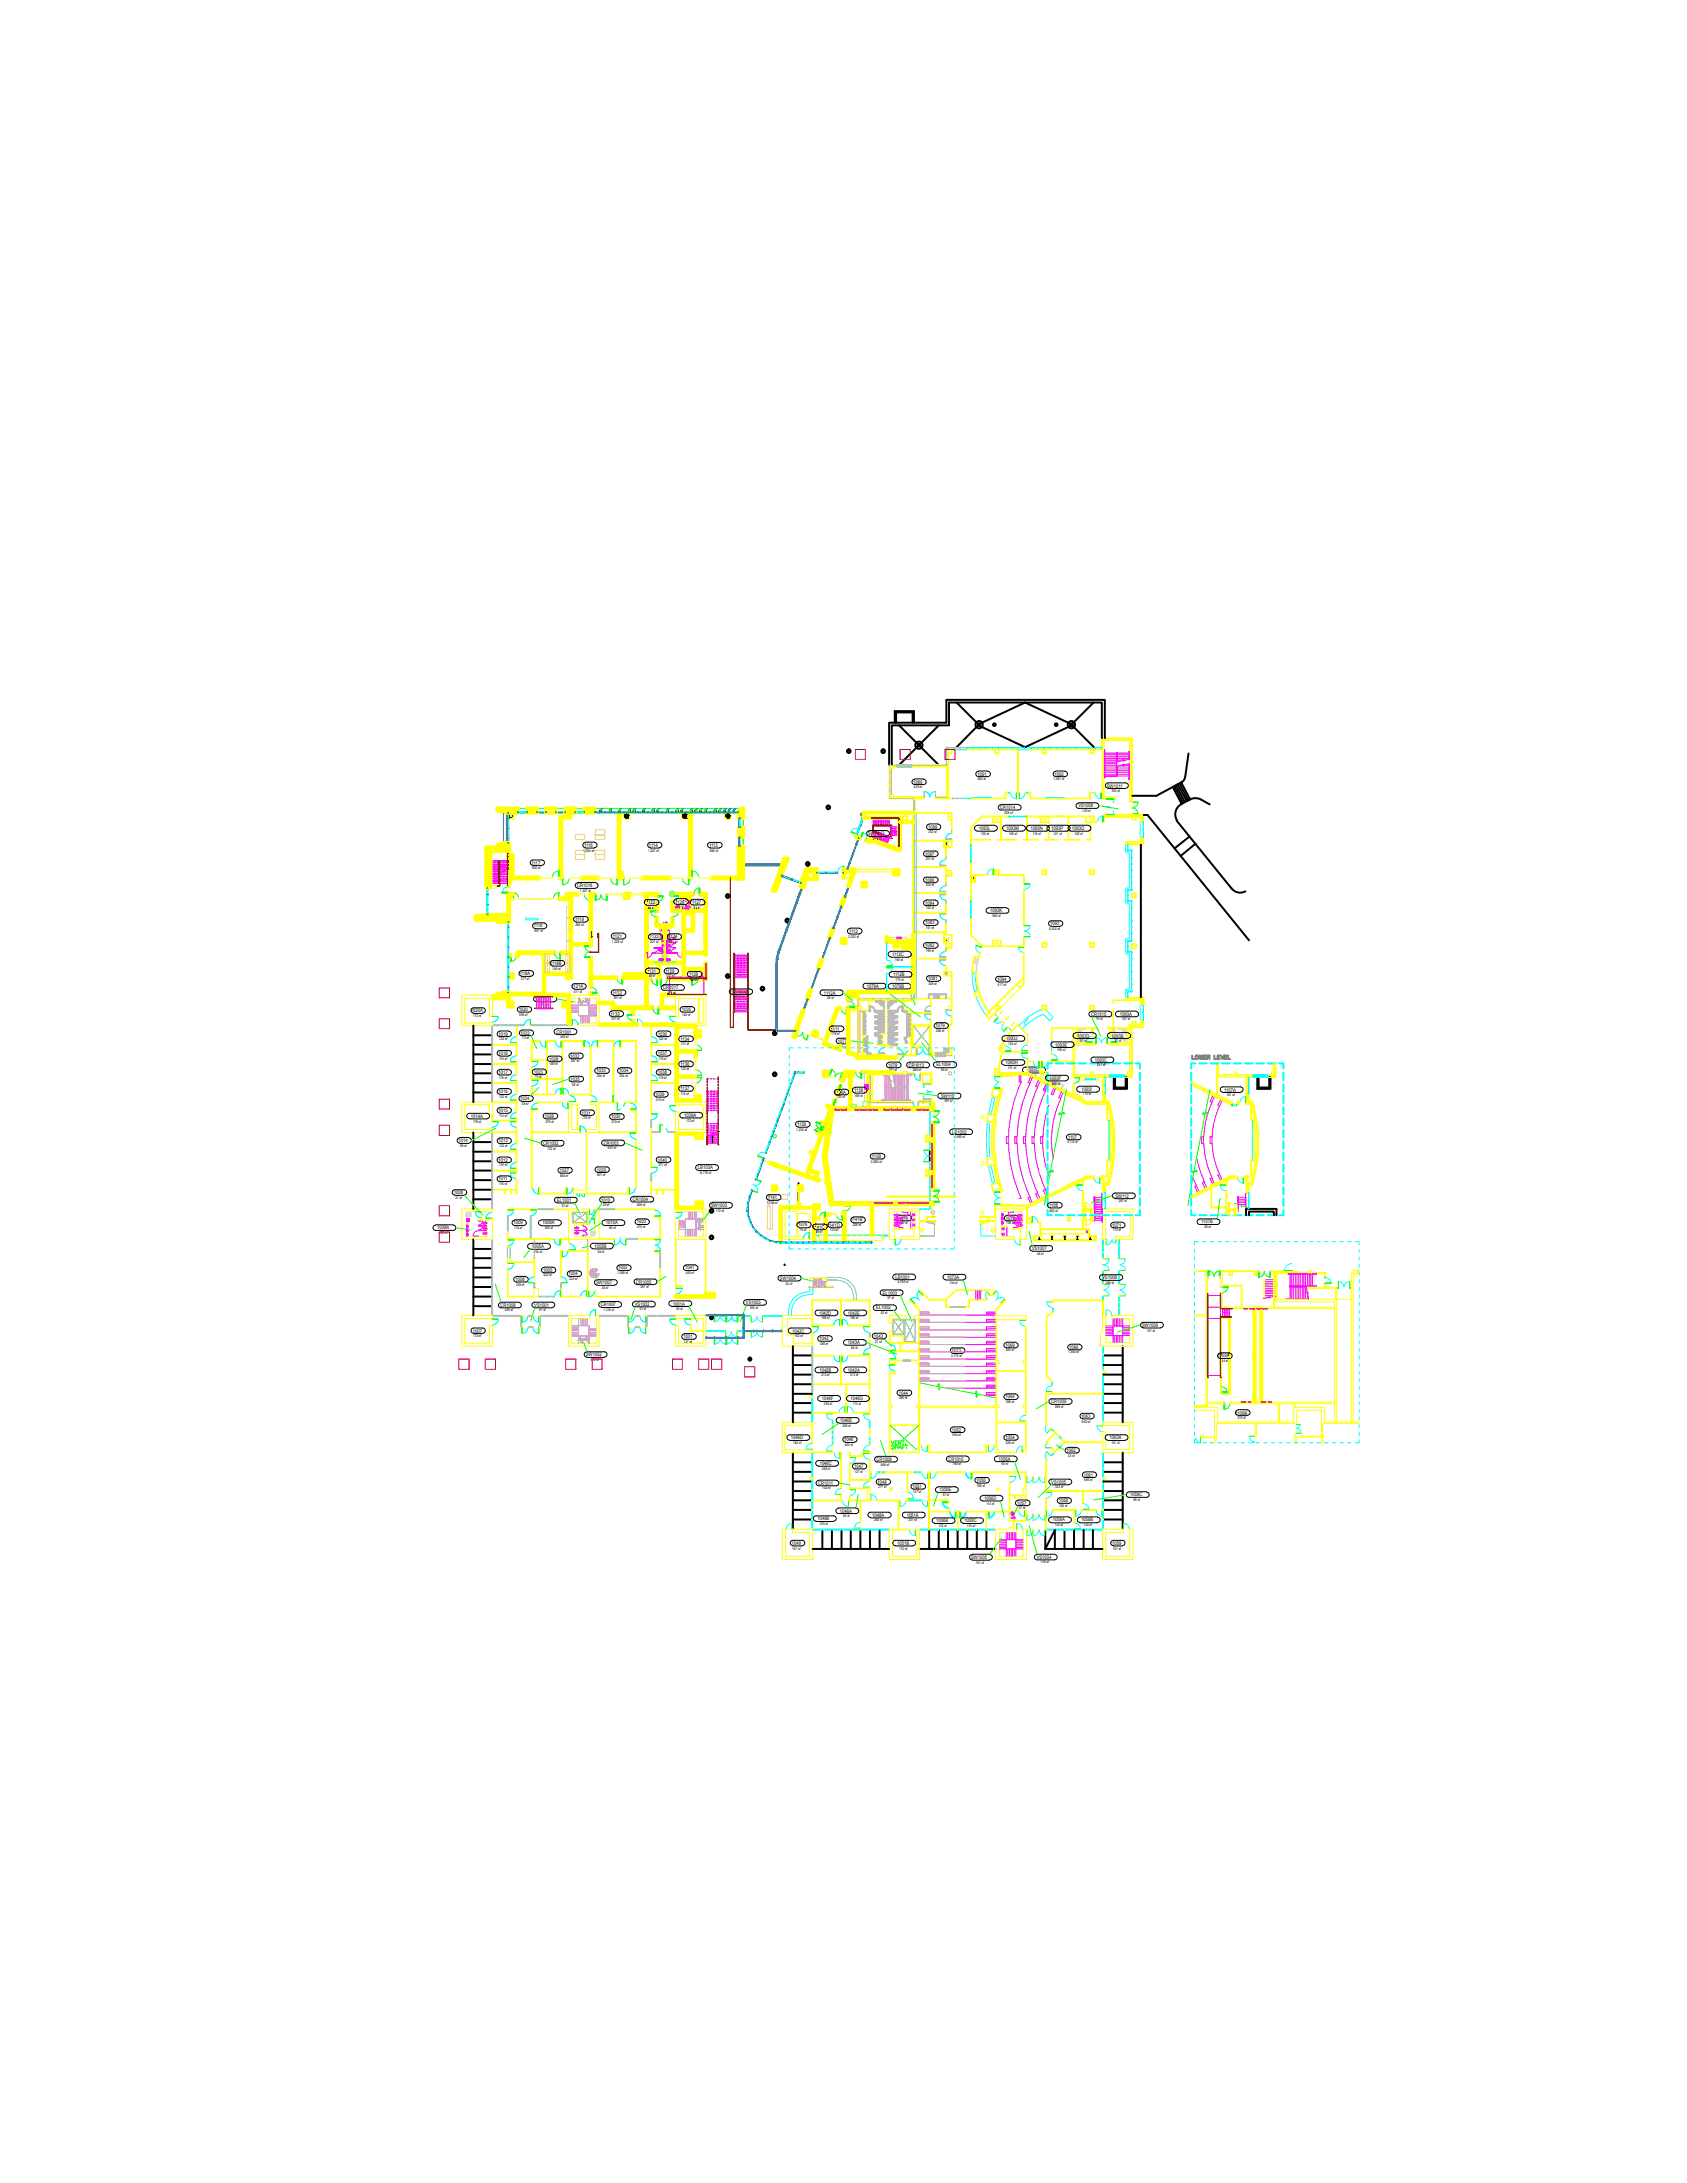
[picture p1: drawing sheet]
<svg xmlns="http://www.w3.org/2000/svg" width="216mm" height="279mm" viewBox="0 0 216 279" stroke-linecap="round" stroke-linejoin="round" font-family="sans-serif">
<defs><g id="words">
<g font-size=".7">
<text x="111.1" y="106.9">SW1013</text>
<text x="125.3" y="106.3">1093L</text>
<text x="128.8" y="106.3">1093M</text>
<text x="131.9" y="106.3">1093N</text>
<text x="134.5" y="106.3">1093P</text>
<text x="137.2" y="106.2">1093Q</text>
<text x="68" y="110.7">1117</text>
<text x="73.9" y="113.6">CR1016</text>
<text x="74.8" y="108.4">1116</text>
<text x="83.1" y="108.4">1114</text>
<text x="90.8" y="108.4">1113</text>
<text x="68.3" y="118.7">1118</text>
<text x="73.6" y="117.9">1119</text>
<text x="82.7" y="115.7">1122</text>
<text x="86.4" y="115.7">1126</text>
<text x="88.6" y="115.7">1127</text>
<text x="108.7" y="119.4">1112</text>
<text x="126.7" y="116.8">1093K</text>
<text x="66.4" y="124.8">1118A</text>
<text x="70.4" y="123.5">1118B</text>
<text x="78.4" y="120">1121</text>
<text x="82.8" y="124.5">1131</text>
<text x="83.1" y="120.1">1123</text>
<text x="85.2" y="124.5">1129</text>
<text x="85.6" y="120.1">1124</text>
<text x="88.2" y="124.9">1128</text>
<text x="114.2" y="122.4">1112C</text>
<text x="114.3" y="124.9">1112B</text>
<text x="60.2" y="129.6">1020A</text>
<text x="73.2" y="126.5">1121A</text>
<text x="78.1" y="130">1133</text>
<text x="78.4" y="127.3">1132</text>
<text x="84.9" y="126.6">CR1017</text>
<text x="93.6" y="127.2">SW1015</text>
<text x="105.5" y="127.3">1112A</text>
<text x="106.3" y="131.9">1111</text>
<text x="143.3" y="130">1093A</text>
<text x="87.1" y="133.2">1134</text>
<text x="87.1" y="136.4">1136</text>
<text x="128.7" y="136.2">1093H</text>
<text x="128.8" y="133.1">1093J</text>
<text x="131.4" y="137.2">1093G</text>
<text x="135" y="133.9">1093E</text>
<text x="137.8" y="132.8">1093D</text>
<text x="140.1" y="135.9">1093C</text>
<text x="142.2" y="132.8">1093B</text>
<text x="87.1" y="139.5">1137</text>
<text x="106.8" y="140">1139A</text>
<text x="109.3" y="139.8">1138</text>
<text x="134.3" y="138.2">1093F</text>
<text x="89.3" y="149.6">LB103A</text>
<text x="102" y="144.1">1139</text>
<text x="111.6" y="148.2">1109</text>
<text x="98.3" y="153.5">1141</text>
<text x="104" y="157.3">1141C</text>
<text x="105.9" y="157">1141D</text>
<text x="108.9" y="156.3">1141B</text>
<text x="155.8" y="173.7">1109A</text>
<text x="158.1" y="181.1">1109B</text>
</g>
<g font-size=".6">
<text x="116.9" y="100.3">1089</text>
<text x="125.1" y="99.3">1091</text>
<text x="135" y="99.3">1092</text>
<text x="141.7" y="100.8">SW1011</text>
<text x="118.8" y="106">1088</text>
<text x="128" y="103.5">CR1014</text>
<text x="138" y="103.3">VS1008</text>
<text x="118.4" y="112.9">1086</text>
<text x="118.4" y="109.5">1087</text>
<text x="118.4" y="118.3">1083</text>
<text x="118.4" y="115.8">1084</text>
<text x="134.4" y="118.4">1093</text>
<text x="118.4" y="121.2">1082</text>
<text x="118.8" y="125.5">1081</text>
<text x="127.6" y="125.6">1094</text>
<text x="66.4" y="129.4">1020</text>
<text x="68.5" y="128.1">SW1001</text>
<text x="87.2" y="129.4">1035</text>
<text x="111" y="126.4">1079A</text>
<text x="114.2" y="126.4">1079B</text>
<text x="119.7" y="131.5">1079</text>
<text x="139.7" y="130">CR1015</text>
<text x="63.8" y="132.5">1019</text>
<text x="63.8" y="135">1018</text>
<text x="63.8" y="137.5">1017</text>
<text x="66.6" y="132.4">1022</text>
<text x="68.3" y="137.4">1023</text>
<text x="70.3" y="135.8">1028</text>
<text x="71.2" y="132.3">CR1001</text>
<text x="73" y="135.4">1032</text>
<text x="76.3" y="137.2">1033</text>
<text x="79.2" y="137.2">1034</text>
<text x="84.2" y="132.5">1036</text>
<text x="84.2" y="135">1037</text>
<text x="84.2" y="137.5">1038</text>
<text x="107.2" y="133.5">1077</text>
<text x="113.7" y="136.5">1078</text>
<text x="116.3" y="136.5">CR1013</text>
<text x="119.8" y="136.5">EL1004</text>
<text x="60.2" y="143.1">1014A</text>
<text x="63.8" y="139.9">1016</text>
<text x="63.8" y="142.3">1015</text>
<text x="66.6" y="140.8">1024</text>
<text x="69.7" y="143.1">1026</text>
<text x="73" y="138.3">1025</text>
<text x="74.4" y="142.7">1031</text>
<text x="78.2" y="143.1">1030</text>
<text x="83.9" y="140.3">1039</text>
<text x="87.5" y="143">1039A</text>
<text x="120.4" y="140.5">SW110</text>
<text x="138.4" y="139.6">1093I</text>
<text x="156.7" y="139.7">1107A</text>
<text x="58.7" y="146.2">1014</text>
<text x="63.8" y="146.2">1013</text>
<text x="63.8" y="148.7">1012</text>
<text x="69.5" y="146.6">CR1002</text>
<text x="76.4" y="149.9">1029</text>
<text x="77.3" y="146.5">CR1003</text>
<text x="84.2" y="148.7">1040</text>
<text x="121.9" y="145.1">LB1002</text>
<text x="136.7" y="145.8">1107</text>
<text x="58.1" y="152.9">1008</text>
<text x="63.8" y="151.1">1011</text>
<text x="71.3" y="153.8">EL1001</text>
<text x="71.6" y="150">1027</text>
<text x="76.9" y="153.8">1010</text>
<text x="81" y="153.7">CR1004</text>
<text x="91" y="154.5">SW1003</text>
<text x="134.3" y="154.5">1108</text>
<text x="142.7" y="153.3">SW112</text>
<text x="56" y="157.4">1008A</text>
<text x="65.7" y="156.7">1009</text>
<text x="68.1" y="159.7">1005A</text>
<text x="69.4" y="156.7">1009A</text>
<text x="76.1" y="159.7">1005B</text>
<text x="77.6" y="156.7">1010A</text>
<text x="81.5" y="156.6">1003</text>
<text x="102.2" y="157">1076</text>
<text x="115" y="156.1">1074</text>
<text x="128.7" y="156.1">1072</text>
<text x="132.1" y="160">VS1007</text>
<text x="142.3" y="157">1071</text>
<text x="153.7" y="156.6">1107B</text>
<text x="64.1" y="167.3">CR1006</text>
<text x="66" y="164">1006</text>
<text x="68.4" y="167.3">VS1001</text>
<text x="69.5" y="162.8">1005</text>
<text x="72.8" y="163.2">1004</text>
<text x="76.3" y="164.4">SW1007</text>
<text x="76.9" y="167.2">CR1007</text>
<text x="79.1" y="162.5">1002</text>
<text x="81.2" y="167.1">VS1002</text>
<text x="81.4" y="164.3">CR1005</text>
<text x="86.1" y="167.1">1001A</text>
<text x="87.7" y="162.5">1041</text>
<text x="95.5" y="166.9">VS1003</text>
<text x="99.8" y="163.8">SW1004</text>
<text x="112.1" y="167.6">EL1002</text>
<text x="113" y="165.7">EL1003</text>
<text x="114.6" y="163.7">LB1001</text>
<text x="121.2" y="163.7">1073A</text>
<text x="141.1" y="163.7">VS1006</text>
<text x="60.5" y="170.6">1007</text>
<text x="75" y="173.6">SW1002</text>
<text x="87.5" y="171.3">1001</text>
<text x="101.4" y="170.6">1042C</text>
<text x="104.8" y="168.3">1042D</text>
<text x="104.9" y="171.5">1042</text>
<text x="108.5" y="168.3">1042E</text>
<text x="108.5" y="172">1043A</text>
<text x="111.8" y="171.2">1043</text>
<text x="121.8" y="173.1">1073</text>
<text x="128.7" y="172.4">1069</text>
<text x="136.8" y="172.6">1066</text>
<text x="146.2" y="169.8">SW1006</text>
<text x="104.9" y="175.6">1042B</text>
<text x="105.2" y="179.2">1046F</text>
<text x="108.5" y="175.6">1042A</text>
<text x="108.8" y="179.2">1046G</text>
<text x="115" y="178.5">1044</text>
<text x="128.7" y="179">1064</text>
<text x="134.5" y="179.6">CR1009</text>
<text x="101.2" y="184.2">1046D</text>
<text x="107.5" y="182">1046E</text>
<text x="108" y="184.5">1046</text>
<text x="121.8" y="183.2">1052</text>
<text x="128.7" y="184.2">1054</text>
<text x="136.5" y="185.8">1062</text>
<text x="138.4" y="181.5">1063</text>
<text x="142" y="184.2">1063A</text>
<text x="104.7" y="190">CR1011</text>
<text x="104.9" y="187.5">1046C</text>
<text x="109.3" y="187.9">1047</text>
<text x="112.2" y="187">CR1008</text>
<text x="112.3" y="189.9">1048</text>
<text x="116.8" y="190.5">1051</text>
<text x="120.2" y="190.9">1056E</text>
<text x="121.4" y="187">CR1010</text>
<text x="125" y="189.7">1056</text>
<text x="125.9" y="192">1056D</text>
<text x="127.8" y="186.9">1056A</text>
<text x="134.5" y="189.9">VS1005</text>
<text x="138.7" y="189">1061</text>
<text x="144.7" y="191.5">1058C</text>
<text x="101.3" y="197.7">1049</text>
<text x="104.6" y="194.6">1046B</text>
<text x="107.5" y="193.6">1046A</text>
<text x="111.6" y="194.1">1048A</text>
<text x="114.8" y="197.7">1051B</text>
<text x="116" y="194.1">1051A</text>
<text x="119.8" y="194.9">1056B</text>
<text x="123.4" y="194.9">1056C</text>
<text x="130.2" y="192.6">1057</text>
<text x="134.7" y="194.7">1058A</text>
<text x="135.5" y="192.3">1058</text>
<text x="138.4" y="194.7">1058B</text>
<text x="142.3" y="197.7">1059</text>
<text x="124.3" y="199.6">SW1005</text>
<text x="132.7" y="199.5">VS1004</text>
</g>
<g font-size=".5">
<text x="117" y="100.9">439 sf</text>
<text x="125.1" y="99.9">883 sf</text>
<text x="134.8" y="99.9">1,061 sf</text>
<text x="142.3" y="101.4">393 sf</text>
<text x="111.7" y="107.5">274 sf</text>
<text x="118.8" y="106.6">252 sf</text>
<text x="125.5" y="106.8">155 sf</text>
<text x="128.6" y="104.1">928 sf</text>
<text x="129.1" y="106.8">160 sf</text>
<text x="132.2" y="106.8">118 sf</text>
<text x="134.8" y="106.8">121 sf</text>
<text x="137.5" y="106.8">126 sf</text>
<text x="138.5" y="103.9">125 sf</text>
<text x="68.1" y="111.3">900 sf</text>
<text x="74.6" y="109">1,004 sf</text>
<text x="82.9" y="109">1,247 sf</text>
<text x="90.8" y="109">846 sf</text>
<text x="118.5" y="113.5">204 sf</text>
<text x="118.5" y="110.1">201 sf</text>
<text x="68.4" y="119.3">901 sf</text>
<text x="73.7" y="118.5">260 sf</text>
<text x="74.2" y="114.2">1,027 sf</text>
<text x="82.9" y="116.3">40 sf</text>
<text x="86.7" y="116.2">58 sf</text>
<text x="88.8" y="116.3">63 sf</text>
<text x="118.5" y="118.9">151 sf</text>
<text x="118.5" y="116.4">152 sf</text>
<text x="127" y="117.3">982 sf</text>
<text x="134.3" y="119">6,424 sf</text>
<text x="66.7" y="125.4">377 sf</text>
<text x="70.7" y="124.1">144 sf</text>
<text x="78.3" y="120.7">1,226 sf</text>
<text x="83" y="125.1">49 sf</text>
<text x="83.2" y="120.7">201 sf</text>
<text x="85.3" y="125.1">102 sf</text>
<text x="85.6" y="120.7">214 sf</text>
<text x="88.3" y="125.5">52 sf</text>
<text x="108.5" y="120">3,203 sf</text>
<text x="114.5" y="123">160 sf</text>
<text x="114.6" y="125.5">175 sf</text>
<text x="118.5" y="121.8">199 sf</text>
<text x="60.5" y="130.2">172 sf</text>
<text x="66.5" y="130">595 sf</text>
<text x="69.1" y="128.7">172 sf</text>
<text x="73.4" y="127.1">411 sf</text>
<text x="78.2" y="130.6">161 sf</text>
<text x="78.5" y="127.9">391 sf</text>
<text x="85.4" y="127.2">478 sf</text>
<text x="87.3" y="130">140 sf</text>
<text x="94.2" y="127.8">299 sf</text>
<text x="105.9" y="127.9">28 sf</text>
<text x="111.4" y="127">58 sf</text>
<text x="114.6" y="127">84 sf</text>
<text x="118.8" y="126.1">348 sf</text>
<text x="127.7" y="126.2">617 sf</text>
<text x="140.3" y="130.6">70 sf</text>
<text x="143.6" y="130.6">187 sf</text>
<text x="63.9" y="133.1">122 sf</text>
<text x="63.9" y="135.6">119 sf</text>
<text x="66.8" y="133">73 sf</text>
<text x="70.3" y="136.4">149 sf</text>
<text x="71.7" y="132.8">463 sf</text>
<text x="73.1" y="136">387 sf</text>
<text x="76.4" y="137.8">354 sf</text>
<text x="79.3" y="137.8">354 sf</text>
<text x="84.3" y="133.1">122 sf</text>
<text x="84.3" y="135.6">119 sf</text>
<text x="87.1" y="133.8">121 sf</text>
<text x="87.1" y="137">122 sf</text>
<text x="106.4" y="132.5">178 sf</text>
<text x="107.3" y="134.1">276 sf</text>
<text x="113.7" y="137.1">283 sf</text>
<text x="116.8" y="137.1">286 sf</text>
<text x="119.8" y="132.1">268 sf</text>
<text x="120.4" y="137.1">85 sf</text>
<text x="129" y="136.8">151 sf</text>
<text x="129" y="133.7">132 sf</text>
<text x="131.8" y="137.8">45 sf</text>
<text x="135.3" y="134.5">190 sf</text>
<text x="138.3" y="133.4">61 sf</text>
<text x="140.4" y="136.5">441 sf</text>
<text x="142.7" y="133.4">61 sf</text>
<text x="60.5" y="143.7">176 sf</text>
<text x="63.9" y="138">119 sf</text>
<text x="63.9" y="140.5">122 sf</text>
<text x="63.9" y="142.9">114 sf</text>
<text x="66.8" y="141.4">58 sf</text>
<text x="68.5" y="138">73 sf</text>
<text x="69.8" y="143.7">279 sf</text>
<text x="73.2" y="138.9">58 sf</text>
<text x="74.5" y="143.3">179 sf</text>
<text x="78.3" y="143.7">278 sf</text>
<text x="83.9" y="140.9">316 sf</text>
<text x="84.3" y="138">119 sf</text>
<text x="87.1" y="140.1">115 sf</text>
<text x="87.8" y="143.6">172 sf</text>
<text x="107.1" y="140.6">100 sf</text>
<text x="109.3" y="140.4">169 sf</text>
<text x="120.9" y="141.1">391 sf</text>
<text x="134.6" y="138.8">206 sf</text>
<text x="138.6" y="140.2">170 sf</text>
<text x="157" y="140.3">181 sf</text>
<text x="58.9" y="146.8">69 sf</text>
<text x="63.9" y="146.8">122 sf</text>
<text x="63.9" y="149.3">119 sf</text>
<text x="70.1" y="147.2">732 sf</text>
<text x="77.8" y="147.1">657 sf</text>
<text x="84.3" y="149.3">371 sf</text>
<text x="101.9" y="144.7">1,230 sf</text>
<text x="111.5" y="148.8">2,580 sf</text>
<text x="122.1" y="145.7">4,995 sf</text>
<text x="136.6" y="146.3">3,114 sf</text>
<text x="58.3" y="153.5">21 sf</text>
<text x="63.9" y="151.7">116 sf</text>
<text x="71.7" y="150.6">864 sf</text>
<text x="71.9" y="154.4">51 sf</text>
<text x="76.4" y="150.5">801 sf</text>
<text x="77.1" y="154.4">23 sf</text>
<text x="81.5" y="154.3">805 sf</text>
<text x="89.6" y="150.3">8,178 sf</text>
<text x="91.6" y="155.1">172 sf</text>
<text x="98.1" y="154.1">1,034 sf</text>
<text x="134.3" y="155.1">482 sf</text>
<text x="143.2" y="153.9">287 sf</text>
<text x="56.2" y="157.9">123 sf</text>
<text x="65.8" y="157.3">174 sf</text>
<text x="68.3" y="160.3">154 sf</text>
<text x="69.7" y="157.3">300 sf</text>
<text x="76.5" y="160.3">54 sf</text>
<text x="78" y="157.3">66 sf</text>
<text x="81.5" y="157.2">470 sf</text>
<text x="102.4" y="157.6">79 sf</text>
<text x="104.4" y="157.9">49 sf</text>
<text x="106.2" y="157.6">100 sf</text>
<text x="109.1" y="157">226 sf</text>
<text x="115.1" y="156.7">140 sf</text>
<text x="128.8" y="156.7">136 sf</text>
<text x="132.7" y="160.6">46 sf</text>
<text x="142.4" y="157.6">175 sf</text>
<text x="154.1" y="157.2">85 sf</text>
<text x="64.6" y="167.9">435 sf</text>
<text x="66" y="164.5">239 sf</text>
<text x="69" y="167.9">51 sf</text>
<text x="69.6" y="163.4">422 sf</text>
<text x="72.9" y="163.8">320 sf</text>
<text x="77" y="165">20 sf</text>
<text x="77.2" y="167.8">1,109 sf</text>
<text x="79" y="163.1">1,068 sf</text>
<text x="81.9" y="167.7">51 sf</text>
<text x="82" y="164.9">391 sf</text>
<text x="86.5" y="167.7">39 sf</text>
<text x="87.8" y="163.1">450 sf</text>
<text x="96" y="167.5">300 sf</text>
<text x="100.5" y="164.4">34 sf</text>
<text x="113.6" y="166.3">97 sf</text>
<text x="114.9" y="164.3">4,785 sf</text>
<text x="121.5" y="164.3">134 sf</text>
<text x="141.5" y="164.3">256 sf</text>
<text x="60.5" y="171.2">172 sf</text>
<text x="87.5" y="171.9">127 sf</text>
<text x="101.7" y="171.2">152 sf</text>
<text x="104.9" y="172.1">456 sf</text>
<text x="105.1" y="168.9">186 sf</text>
<text x="108.8" y="168.9">186 sf</text>
<text x="108.9" y="172.6">66 sf</text>
<text x="112" y="171.8">21 sf</text>
<text x="112.7" y="168.2">52 sf</text>
<text x="121.7" y="173.7">2,175 sf</text>
<text x="128.7" y="173">400 sf</text>
<text x="136.7" y="173.2">1,364 sf</text>
<text x="146.8" y="170.4">161 sf</text>
<text x="75.6" y="174.2">172 sf</text>
<text x="105.1" y="176.1">213 sf</text>
<text x="105.5" y="179.8">255 sf</text>
<text x="108.8" y="176.1">213 sf</text>
<text x="109.1" y="179.8">172 sf</text>
<text x="115.1" y="179.1">480 sf</text>
<text x="128.7" y="179.6">398 sf</text>
<text x="156.1" y="174.3">144 sf</text>
<text x="101.5" y="184.8">182 sf</text>
<text x="107.8" y="182.6">209 sf</text>
<text x="108.1" y="185.1">400 sf</text>
<text x="121.9" y="183.8">894 sf</text>
<text x="128.7" y="184.8">228 sf</text>
<text x="135" y="180.2">899 sf</text>
<text x="138.5" y="182.1">693 sf</text>
<text x="142.2" y="184.8">161 sf</text>
<text x="158.4" y="181.7">315 sf</text>
<text x="105.2" y="188.1">368 sf</text>
<text x="105.2" y="190.6">142 sf</text>
<text x="109.3" y="188.5">127 sf</text>
<text x="112.4" y="190.5">277 sf</text>
<text x="112.7" y="187.6">848 sf</text>
<text x="116.8" y="191.1">157 sf</text>
<text x="120.6" y="191.5">57 sf</text>
<text x="121.9" y="187.5">760 sf</text>
<text x="125" y="190.3">785 sf</text>
<text x="128.2" y="187.5">90 sf</text>
<text x="135" y="190.5">323 sf</text>
<text x="136.7" y="186.4">43 sf</text>
<text x="138.8" y="189.6">696 sf</text>
<text x="104.9" y="195.2">370 sf</text>
<text x="107.9" y="194.2">54 sf</text>
<text x="111.9" y="194.7">292 sf</text>
<text x="116.3" y="194.7">231 sf</text>
<text x="120.1" y="195.5">132 sf</text>
<text x="123.7" y="195.5">133 sf</text>
<text x="126.2" y="192.6">114 sf</text>
<text x="130.4" y="193.2">37 sf</text>
<text x="135" y="195.3">143 sf</text>
<text x="135.6" y="192.9">182 sf</text>
<text x="138.7" y="195.3">144 sf</text>
<text x="145.1" y="192.1">99 sf</text>
<text x="101.4" y="198.3">161 sf</text>
<text x="115.1" y="198.3">172 sf</text>
<text x="124.9" y="200.2">161 sf</text>
<text x="133.2" y="200.1">105 sf</text>
<text x="142.4" y="198.3">161 sf</text>
</g>
<text font-size=".3" x="91.1" y="145.9" transform="rotate(90 91.1 145.9)">UP</text>
</g></defs>
<path d="M131.2 137.3h2.3M131.2 136.6h2.3M131.2 136.6a.34 .34 0 0 0-.3 .3 .34 .34 0 0 0 .3 .4M133.5 136.6a.34 .34 0 0 1 .3 .3 .34 .34 0 0 1-.3 .4" fill="none" stroke="#000" stroke-width=".13"/>
<g fill="none" stroke="#dcdcdc" stroke-width=".25">
<path d="M111.3 129.4h.1M111.3 128.8v.6v-.6M111.3 128.8h.1M111.4 128.8a.59 .59 0 0 1 .5 .6M111.9 129.4h1.3zM112 129.4h.1M112 129.5h.1M112 129.4v.1M112 129.5h.1a.51 .51 0 0 1 .5 .6M112.1 130.1h.1M112.1 128.1v.1h.8v-.1M112.1 128.1h.8"/>
<path d="M112.9 128.4h.3v.3h-.3M113.2 128.3v.7M113.2 130.1h-1.1h1.1M113.2 130.1h.1"/>
</g>
<g fill="none" stroke="#dcdcdc" stroke-width=".25">
<path d="M112 130.8v.2M112 130.2h.1a.51 .51 0 0 1 .5 .6M112.1 130.9h.1M112.9 129.9h.3M112.9 130.4h.3M112.9 130.6h.3M113.2 130.9h-1.1h1.1M113.2 130.9h.1M113.2 129.6l-.3 .1M113.7 130.1h1.1h-1.1M113.7 130.1h.1M113.7 130.9h1.1h-1.1"/>
<path d="M113.7 130.9h.1M113.7 129.4h1.2zM113.7 128.3v.7M113.7 128.3h.1M113.7 129h.1M113.9 128.1v.1h.8v-.1M113.9 128.4h-.2v.3h.2M113.9 128.1h.8M114.8 130.1h.1M114.8 130.9h.1M114.8 130.3a.51 .51 0 0 0-.5 .5M114.8 129.5a.51 .51 0 0 0-.5 .6"/>
<path d="M114.8 129.4v.1v-.1M114.8 129.5h.1M115.5 128.8a.59 .59 0 0 0-.6 .6M115.5 128.8v.6v-.6M115.5 129.4h.1M115.6 129.4h-.1h.1"/>
</g>
<g fill="none" stroke="#dcdcdc" stroke-width=".25">
<path d="M111 132.6v2.3M112 132.3h.1M112 132.2h.1M112 130.8v.2M112 132.2v.1M112 131h.1a.51 .51 0 0 1 .5 .5M112.4 132.4v1.2M113.2 130.9h.1M113.7 131.6h1.1zM113.7 133.1h1.1h-1.1M113.7 132.3h1.1zM113.7 133.1h.1"/>
<path d="M113.7 129.6l.2 .1M113.7 129.9h.2M113.7 130.6h.2M113.7 130.4h.2M113.7 131.1h.2M113.7 131.8l.2 .1M113.7 132.5l.2 .1M113.7 132.8h.2M113.7 133.3h.2M113.9 131.3l-.2 .1M113.9 132l-.2 .1M113.9 133.5l-.2 .1"/>
<path d="M114.8 133.1h.1M114.8 131a.51 .51 0 0 0-.5 .5M114.8 131.7a.51 .51 0 0 0-.5 .5M114.8 133.1a.51 .51 0 0 0-.5 .6M114.8 132.4a.51 .51 0 0 0-.5 .6M115.6 129.4h.1M116.1 129.4v3.3"/>
</g>
<g fill="none" stroke="#dcdcdc" stroke-width=".25">
<path d="M111.3 129.4h.1M112 132.2v.1M112 131.7h.1a.51 .51 0 0 1 .5 .5M112.1 131.6h1.1zM112.9 132l.3 .1M112.9 131.3l.3 .1M112.9 131.1h.3M113.2 131.8l-.3 .1M115.9 133.3h.1M116 133.2l-.1 .3 .1-.3v.2M118.9 127.3h2.2v.5M125.2 122.6l-.2 .9v.9"/>
<path d="M133.9 137.8l2.2 1.1-.3 .5"/>
</g>
<path d="M115.9 133.4h.1" fill="none" stroke="#dcdcdc" stroke-width=".25"/>
<g fill="none" stroke="#dcdcdc" stroke-width=".25">
<path d="M114.1 128.1h.3M114.1 128.2v.1M114.2 128.2h.2M114.2 128.2v.1M114.3 128.3h.1M114.3 128.2h.1M118.9 127.3v.5M137.8 131.7v.1M137.8 132.5h.1M137.9 132.5v-.8v.8M137.9 132.5h.1M138 131.6v.1h.9v-.1"/>
<path d="M138 131.9h-.2v.2h.2M138.1 131.6h.8M143.1 131.6l.1 .1h.8v-.1M143.2 131.6h.7M144 132.1h.1M144 131.9h.1M144.2 131.9v.2M144.2 131.7h-.1v.8h.1M144.2 131.8v.7"/>
</g>
<path d="M114.1 128.3h.1M114.2 128.2h.1M114.2 128.3h.1M114.3 128.2h.1M114.4 128.3h.1M114.4 128.2h.1M114.4 128.1v.1" fill="none" stroke="#dcdcdc" stroke-width=".25"/>
<g fill="none" stroke="#dcdcdc" stroke-width=".25">
<path d="M112.4 128.2h.1M112.4 128.3h.1M112.4 128.2h.2M112.4 128.2h.3M112.4 128.2v.1M112.5 128.3h.1M112.5 128.2h.1M112.6 128.2h.1M112.6 128.3h.1M112.6 128.2v.1M112.7 128.2l-.1 .1M114.1 133.1h.3h-.3z"/>
<path d="M114.1 128.1v.1M114.2 128.2h.1M114.3 133.1h.1M114.4 133.1h.1"/>
</g>
<path d="M114.1 132.3h.3h-.2v.1zM114.1 131.7v-.1h.3h-.2v.1M114.3 132.4v-.1v.1M114.3 131.7v-.1v.1M114.3 131.7h.1M114.4 132.4v-.1v.1" fill="none" stroke="#dcdcdc" stroke-width=".25"/>
<path d="M114.1 131.7h.1M114.2 131.7h.1M114.3 131.7h.1M114.3 131v-.1v.1M114.3 130.9h.1M114.4 131.7v-.1v.1M114.4 131.7h.1M114.4 130.9h-.2v.1M114.4 130.9h-.3v.1" fill="none" stroke="#dcdcdc" stroke-width=".25"/>
<path d="M114.1 131h.1M114.2 130.9h.1" fill="none" stroke="#dcdcdc" stroke-width=".25"/>
<path d="M114.4 130.9v.1v-.1M114.4 131h.1M114.4 130.9h.1" fill="none" stroke="#dcdcdc" stroke-width=".25"/>
<g fill="none" stroke="#dcdcdc" stroke-width=".25">
<path d="M112.4 129.4h.3v.1l-.1-.1zM112.4 129.5v-.1v.1M112.4 130.1h.3v.1l-.1-.1zM112.4 130.2v-.1v.1M112.4 130.9h.3v.1l-.1-.1h-.2M112.6 129.4l-.1 .1zM112.6 130.1l-.1 .1zM112.6 131v-.1v.1M112.6 130.9h.1M114.1 130.1h.3h-.2v.1zM114.1 129.4h.3h-.2v.1zM114.2 128.2h.1"/>
<path d="M114.3 130.2v-.1v.1M114.3 129.5v-.1v.1M114.4 130.2v-.1v.1M114.4 129.5v-.1v.1"/>
</g>
<path d="M112.4 130.9v.1v-.1M112.4 131h.1M112.4 130.9h.1" fill="none" stroke="#dcdcdc" stroke-width=".25"/>
<path d="M112.4 131.6h.3v.1l-.1-.1zM112.4 131.7v-.1v.1M112.4 131.7h.1M112.5 131.7h.1M112.6 131.7v-.1v.1M112.6 131.7h.1M143.4 131.7h.1M143.5 131.6h-.1h.2h-.1" fill="none" stroke="#dcdcdc" stroke-width=".25"/>
<path d="M143.5 131.7h.1" fill="none" stroke="#dcdcdc" stroke-width=".25"/>
<path d="M143.4 131.7h.1" fill="none" stroke="#dcdcdc" stroke-width=".25"/>
<path d="M143.6 131.7h.1" fill="none" stroke="#dcdcdc" stroke-width=".25"/>
<path d="M138.4 131.7h.1M138.4 131.6v.1M138.5 131.7h.1M138.5 131.6v.1M138.6 131.7h.1M138.6 131.6v.1M138.7 131.7h.1M138.7 131.6v.1M143.4 131.7h.1M143.5 131.6v.1M143.6 131.7h.1" fill="none" stroke="#dcdcdc" stroke-width=".25"/>
<path d="M138.4 131.7h.1M138.6 131.7h.1" fill="none" stroke="#dcdcdc" stroke-width=".25"/>
<path d="M138.4 131.6h.3h-.2" fill="none" stroke="#dcdcdc" stroke-width=".25"/>
<path d="M120.8 135.1h.1" fill="none" stroke="#dcdcdc" stroke-width=".25"/>
<path d="M120.9 135.1h.1" fill="none" stroke="#dcdcdc" stroke-width=".25"/>
<path d="M120.7 135v.1" fill="none" stroke="#dcdcdc" stroke-width=".25"/>
<path d="M120.6 134.8h.3v.4h-.3zM120.7 135h.2M120.7 135.2h.2M120.9 135v.1" fill="none" stroke="#dcdcdc" stroke-width=".25"/>
<path d="M120.4 135.1h.1" fill="none" stroke="#dcdcdc" stroke-width=".25"/>
<path d="M120.4 135.1h.1" fill="none" stroke="#dcdcdc" stroke-width=".25"/>
<path d="M120.2 135v.1" fill="none" stroke="#dcdcdc" stroke-width=".25"/>
<path d="M120.2 134.8h.2v.4h-.2zM120.3 135h.1M120.3 135.2h.1M120.4 135v.1" fill="none" stroke="#dcdcdc" stroke-width=".25"/>
<path d="M119.9 135.1h.1" fill="none" stroke="#dcdcdc" stroke-width=".25"/>
<path d="M119.8 135v.1" fill="none" stroke="#dcdcdc" stroke-width=".25"/>
<path d="M119.6 127.3h.2M119.6 127.3v.3h.2v-.3M119.8 134.8h.2v.4h-.2zM119.8 135h.2M119.8 135.2h.2M119.8 127.4v.2M119.9 127.3v.1M119.9 127.3h.2M120 135v.1M120.1 127.3v.3h-.2" fill="none" stroke="#dcdcdc" stroke-width=".25"/>
<path d="M120.2 127.3v.4" fill="none" stroke="#dcdcdc" stroke-width=".25"/>
<path d="M119.5 127.3v.4" fill="none" stroke="#dcdcdc" stroke-width=".25"/>
<g fill="none" stroke="#dcdcdc" stroke-width=".25">
<path d="M110.5 131.2l.3 .1zM110.5 130.6l.3 .1zM110.7 130.9v-.1h-.2v.3h.2v-.2M110.7 131.4h-.2v.3h.2M110.7 129.6v-.1h-.2v.4h.2v-.1M110.7 130.8v.1M110.7 131.5h.1M110.7 129.6h.1M110.7 131.5v.2M110.7 130.3v.1M110.7 129.7v.1M110.7 132.1v.1"/>
<path d="M110.7 131.1h.1M110.7 132.3h.1M110.7 130.3v-.1h-.2v.3h.2v-.1M110.7 132.1v-.1h-.2v.4h.2v-.1M110.8 130h-.3h.3M110.8 131.9h-.3h.3M119.5 127.3h.6M119.5 127.7h.6M134.6 138.6l.1 .1M134.6 138.5v.1M134.7 138.3l-.2 .2M134.7 138.3l.2 .1"/>
<path d="M134.7 138.3h.1M134.8 138.7h-.1M134.8 138.6l.1-.1-.1 .2M134.9 138.4h.1M134.9 138.8h.1M134.9 138.7h.1M135 138.5h.2M135 138.5h.1M135.1 138.8h-.1M135.1 138.5l.1 .1M135.2 138.6l-.1 .2"/>
</g>
<path d="M134.7 138.3l-.2 .3" fill="none" stroke="#dcdcdc" stroke-width=".25"/>
<path d="M135.3 138.6l-.2 .3" fill="none" stroke="#dcdcdc" stroke-width=".25"/>
<path d="M134.5 138.6l.5 .3M134.7 138.3l.5 .2M142.6 132l.1-.1-.1-.2h-.2v.4h.2v-.1M143.8 132.9v.3M143.9 132.9v.3h.2M143.9 132.9h.2M143.9 132.8h.3M143.9 133.3h.3M144.1 132.9h.1M144.1 132.9v.3M144.2 132.9v.3" fill="none" stroke="#dcdcdc" stroke-width=".25"/>
<path d="M137.8 132.9v.3M137.9 132.8h.3M137.9 133.3h.3M137.9 132.9v.3h.2M137.9 132.9h.2M138.1 132.9h.1M138.2 132.9v.3M139.7 131.8l.1 .4zM139.7 132h.1M139.7 131.9h.1M139.8 131.8v.3" fill="none" stroke="#dcdcdc" stroke-width=".25"/>
<path d="M112.4 131.7h.1zM112.6 131.7h.1M114.2 131.7h.1h.1zM116.4 131.7v.2" fill="none" stroke="#dcdcdc" stroke-width=".25"/>
<g fill="none" stroke="#dcdcdc" stroke-width=".25">
<path d="M112 130h.6h-.6v.2zM112 131.5h.6h-.6v.2zM112 130.7l.6 .1zM112.4 128.2h.1M112.4 129.5h.1zM112.4 130.2l.1 .1zM112.4 130.9l.1 .1zM112.6 128.2h.1M112.6 129.5h.1M112.6 130.2v.1zM112.6 130.9v.1zM112.7 128.5l.1 .1"/>
<path d="M112.7 130.5l.2 .1M112.7 129.8h.1M112.7 131.3h.1M112.7 131.2v.1M112.7 128.5h.1M112.7 130.4v.1M112.7 129.7v.1M112.7 131.2h.1M112.7 129.7h.1M112.7 131.1v.1M112.7 131.3h.2M112.8 130.4h-.1"/>
<path d="M112.8 131.2h-.1M112.8 128.6h.1M112.8 129.9h.1M112.8 131.1h.1M112.9 128.4l-.2 .1M112.9 130.4h-.1M112.9 129.7h.1M112.9 131.2h.1M112.9 129.7h-.2M113 128.6h-.1M113 130.6h-.1M113 129.8h-.1"/>
<path d="M113 131.3h-.1M113 128.5h.1M113 130.4h.1M113 129.7h.1M113 131.1v.1M113 130.4v.1M113 129.7v.1M113 131.2h.1M113 129.8h.1M113 131.2v.1M113 128.5v.1M113 130.5v.1"/>
<path d="M113 131.3h.1M113.7 128.8v.1zM113.8 128.5v.1M113.8 130.5v.1M113.8 129.8h.1M113.8 128.5h.1M113.8 130.4v.1M113.8 129.7v.1M113.8 130.4h.1M113.8 129.7h.1M113.9 128.6h.1M113.9 130.6h.1"/>
<path d="M113.9 129.8h.1M113.9 130.4h.1M113.9 129.9h.1M114 128.4l-.1 .1M114 129.7h-.1M114 128.4l.1 .1M114 130.4h.1M114 129.7h.1M114.1 128.6h-.1M114.1 130.6h-.1M114.1 129.8h-.1M114.1 128.5h.1"/>
<path d="M114.1 130.4h.1M114.1 129.7h.1M114.1 130.4v.1M114.1 129.7v.1M114.1 129.8h.1M114.2 128.5l-.1 .1M114.2 130.5l-.1 .1M114.2 129.8h-.1M114.2 129.5h.1h.1zM114.3 128.2h.1M114.8 130h.1M115.7 129.4h.2v.1h-.2z"/>
<path d="M116.2 131.8v.1M116.2 131.7v.1M116.3 131.6l-.1 .1M116.3 131.9h.1M116.3 131.6h-.1M116.4 131.6v.1M116.4 131.9h.1M116.4 131.7h.1"/>
</g>
<g fill="none" stroke="#dcdcdc" stroke-width=".25">
<path d="M113.8 131.3h.1M113.8 131.2v.1M113.8 131.2h.1M113.8 131.1v.1M113.9 131.3h.1M113.9 131.1h.1M113.9 131.2h.1M114 130h.2v.1h-.2zM114 131.2h.1M114.1 131.3h-.1M114.1 131.1l.1 .1M114.1 131.2h.1"/>
<path d="M114.1 131.2v.1M114.2 131.3h-.1M114.2 130.2v.1l.1-.1h.1v.1zM114.2 130h.6v.2v-.2zM114.8 130.8h.1"/>
</g>
<path d="M114 131.5h.2v.1h-.2zM114 130.8h.2v.1h-.2zM114.2 130.9v.1l.1-.1h.1v.1zM114.2 130.8h.6v.1v-.1zM114.2 131.5h.6v.2v-.2zM116.4 130.5v.1" fill="none" stroke="#dcdcdc" stroke-width=".25"/>
<path d="M116.2 130.6h.1M116.2 130.7h.1M116.2 130.5v.1M116.3 130.4h-.1M116.3 130.4h.1M116.3 130.7h.1M116.4 130.4v.1M116.4 130.6h.1M116.4 129.9v.1M116.4 130.6v.1" fill="none" stroke="#dcdcdc" stroke-width=".25"/>
<path d="M116.2 130l.1 .1M116.2 130.1h.1M116.3 129.8l-.1 .2M116.3 129.8h-.1M116.4 129.8v.1M116.4 130v.1M116.4 130h.1M116.4 131.1v.1" fill="none" stroke="#dcdcdc" stroke-width=".25"/>
<path d="M110.7 133.7v.1M116.2 131.2l.1 .1M116.2 131.1v.1M116.2 131.3h.1M116.3 131l-.1 .1M116.3 131h-.1M116.4 131v.1M116.4 131.3h.1M116.4 131.2v.1" fill="none" stroke="#dcdcdc" stroke-width=".25"/>
<path d="M110.7 133v.1M110.7 133.8l.1 .1M110.7 133.8h.1M110.7 133.7h.1M110.7 133.6h.1M110.8 133.7h.1M110.8 133.6h.1M110.9 133.8h-.1M110.9 133.8l-.1 .1M110.9 133.7v.1" fill="none" stroke="#dcdcdc" stroke-width=".25"/>
<path d="M110.7 133.2h.1M110.7 133.1v.1M110.7 133h.1M110.8 132.9l-.1 .1M110.8 133.2h-.1M110.8 133h.1M110.8 132.9l.1 .1M110.9 133.1l-.1 .1M110.9 133.2h-.1M110.9 133v.1M112.8 132.7v.1" fill="none" stroke="#dcdcdc" stroke-width=".25"/>
<g fill="none" stroke="#dcdcdc" stroke-width=".25">
<path d="M112 132.2h.6h-.6M112 132.4h.2v.1h-.2zM112.5 132.7v.1M112.5 132.8l.1 .1M112.6 132.8h.1M112.6 132.6h-.1M112.6 132.6v.1M112.7 132h.2M112.7 132h.1M112.7 131.9v.1M112.7 132.6h-.1M112.7 132.6h.1"/>
<path d="M112.7 132.8h.1M112.7 132.7h.1M112.8 132.8l-.2 .1M112.8 133.3v.1M112.9 131.9h-.2M113 132h-.1M113 131.9h.1M113 131.9v.1M113 132h.1"/>
</g>
<path d="M110.7 134.3v.2M112.5 133.3v.1M112.5 133.5h.1M112.6 133.4v.1M112.6 133.2h-.1M112.6 133.3h.1M112.7 133.2h-.1M112.7 133.2h.1M112.7 133.2v.1M112.7 133.4v.1M112.8 133.5h-.2" fill="none" stroke="#dcdcdc" stroke-width=".25"/>
<g fill="none" stroke="#dcdcdc" stroke-width=".25">
<path d="M110.7 134.5l.1 .1M110.7 134.5h.1M110.7 134.3h.1M110.8 134.3l.1 .1M110.8 134.3h.1M110.9 134.4l-.1 .1M110.9 134.5l-.1 .1M110.9 134.3v.2M111.2 134.8h.2v.1h-.2zM113.8 132.7v.1M113.8 132.7h.1M113.8 132.6h.1"/>
<path d="M113.9 132.8h.1M114 132.6h-.1M114 132.6h.1M114.1 132.8h-.1M114.1 132.6h.1M114.1 132.7h.1M114.2 132.7l-.1 .1M114.8 132.2h.1"/>
</g>
<g fill="none" stroke="#dcdcdc" stroke-width=".25">
<path d="M113.8 132h.1M113.8 133.5h.1M113.8 133.4v.1M113.8 131.9v.1M113.8 133.4h.1M113.8 131.9h.1M113.8 133.3v.1M113.9 132h.1M113.9 133.5h.1M114 132.2h.2v.1h-.2zM114 133.7h.2v.1h-.2zM114 133h.2v.1h-.2z"/>
<path d="M114 131.9h-.1M114 133.3h-.1M114 131.9h.1M114 133.3h.1M114.1 132h-.1M114.1 133.5h-.1M114.1 131.9h.1M114.1 133.3l.1 .1M114.1 131.9v.1M114.1 133.4h.1M114.1 132h.1M114.1 133.4v.1"/>
<path d="M114.2 132h-.1M114.2 133.5h-.1M114.2 132.4v.1l.1-.1h.1v.1zM114.2 133.1v.1l.1-.1h.1v.1zM114.2 132.2h.6v.2v-.2zM114.2 133.6h.6v.2v-.1zM114.8 133v.1v-.1M114.8 133h-.6h.6M116.4 132.3v.2"/>
</g>
<path d="M115.8 132.8h.2v.3h-.2zM116.2 132.5h.1M116.2 132.3v.1M116.2 132.3h.1M116.3 132.2v.1M116.4 132.2v.1M116.4 132.5h.1M120.9 134.2l.5 .5h-.5M121.4 134.5h.1M121.4 134.2l-.5 .5v-.5h.5v.5" fill="none" stroke="#dcdcdc" stroke-width=".25"/>
<path d="M124.7 122.8l-.1 .4M124.7 122.8l.4 .1" fill="none" stroke="#dcdcdc" stroke-width=".25"/>
<path d="M125.1 122.9v.4" fill="none" stroke="#dcdcdc" stroke-width=".25"/>
<path d="M124.6 123.2l.4 .1" fill="none" stroke="#dcdcdc" stroke-width=".25"/>
<g fill="none" stroke="#dcdcdc" stroke-width=".25">
<path d="M110.6 133.2h.1M110.7 133.6v.2M110.7 132.9l-.1 .2M110.7 134.3v.2M110.7 133.9h.2M110.7 133.2h.2M110.7 133h.2M110.7 134.5h.2M110.8 133.6h.1M110.8 134.2v.1M110.8 133.6h-.1M110.8 134.3h-.1"/>
<path d="M110.8 134.3h.1M110.9 133.6v.2M110.9 132.9v.2M110.9 134.3v.2M110.9 133.2h.1M112.6 133.5h.1M112.6 133.2v.3M112.6 132.6a.15 .15 0 0 0-.1 .2 .15 .15 0 0 0 .2 0M112.6 133.2v.1M112.6 132.6h.1M112.6 133.2l.1 .1M112.6 132.5v.1"/>
<path d="M112.6 133.2h.1M112.8 132.6v.2M112.8 133.2v.3M116.2 131.8v.1M116.2 130.6v.1M116.2 130v.1M116.2 131.2v.1M116.2 132.4v.1M116.2 131.7h.1M116.2 130.4v.1M116.2 129.8v.1M116.2 131v.1"/>
<path d="M116.2 132.3h.1M116.2 131.7v.1M116.2 130.5v.1M116.2 129.9v.1M116.2 131.1v.1M116.2 132.3v.1M116.2 131.7h.2M116.2 131.9h.1M116.2 130.6l.1 .1M116.2 130h.2M116.2 129.8h.2M116.2 131.3h.2"/>
<path d="M116.2 132.5h.2M116.3 131.9v.1M116.3 130.7h.1M116.3 130.4l-.1 .1M116.3 131l-.1 .1M116.3 132.3h-.1M116.3 130.4l.1 .1M116.3 131l.1 .1M116.3 132.2l.1 .1M116.3 130.4h.1M116.3 131h.1M116.3 132.2h.1"/>
<path d="M116.4 131.9h-.1M116.4 130.6l-.1 .1M116.4 131.7v.1M116.4 130.5v.1M116.4 129.9v.1M116.4 131.1v.1M116.4 132.3v.1M116.5 131.7h.1M116.5 130.4v.1M116.5 129.8v.1M116.5 131v.1M116.5 132.3h.1"/>
<path d="M116.5 131.8v.1M116.5 130.6v.1M116.5 130v.1M116.5 131.2v.1M116.5 132.4v.1M124.7 123.1l.3 .1M124.8 122.9l-.1 .2M124.8 122.8l.3 .1M124.8 122.9h.1M125 122.9h.1M125.1 122.9v.3M137.8 132.2h.1v.2h-.1z"/>
<path d="M138 132v.1M138 132h.1M138 132.1h.1M138.1 131.9h-.1M138.1 132.1h.1M138.1 131.9h.1M138.2 131.9h.1M138.3 132.1h-.1M138.3 132h.1M138.3 132v.1M138.5 131.7h.2M143.4 131.7h.1"/>
<path d="M143.5 131.7h.1M143.7 132l.1 .1M143.8 132h.1M143.8 132.1h.1M143.8 132.1h.2M143.8 131.9h.2M143.8 131.9h-.1M144 131.9h.1M144 132h.1M144 132.1h.1M144 132v.1M144.2 132.8v.5z"/>
</g>
<g fill="none" stroke="#ff0" stroke-width=".13">
<path d="M113.9 98h.9M113.9 97.9v4.3M114.1 98.4v3.3M114.3 98.2h.5M114.8 97.9h-1v4.3h4.4M114.8 98h-.9v4.1h4.3M141 95.9v-1.5h3.9v8.2M141 94.5h3.9M141.1 94.5v1.4M141.3 94.8h3.3v7.8M144.8 94.5v8.1M113.9 102.2h3.1"/>
<path d="M114.3 101.9h3.9M117 102.2h1.2M141.1 102.2v-7.6h3.6v8M141.4 104.5h3.5M141.4 104.6h3.5M144.1 108h2.2M144.8 104.3h1.5M144.9 104.2h1.4M145.9 107.1v.6h-1.8M146 107.2v.6M146.2 107.2v.8h-2.1M146.3 107.1v1"/>
<path d="M146.3 107.1v1h-2.2M59.1 127.4h3.9v2.7l-.3-.1-.1-2.2h-3.1v3.1h3.1l.4-.1 .1 .5h-4zM62.9 138.6h3.1v-.3h.2v1.8h-.2v-1.5zM62.9 136.1h3.1v-.2h.2v1.7h-.2v-1.4h-3zM62.9 133.7h3.1v-.3h.2v1.7h-.2v-1.3h-3zM62.9 132.5h.1zM62.9 134.9l.1 .1zM62.9 137.4h.1zM62.9 139.8l.1 .1zM63 133.7h.1M64.1 131.2v.1zM65.1 131.2v.1z"/>
<path d="M66.1 131.2l.1 .1v1.4h-.2zM67.1 131.2v.1zM67.9 131.2v.1zM68 133.2h1.1v.1h-1v2.3h1.9v-2.3h-.2v-.1h1.3v.1h-1v4.7h1.8v-4.7h-.1v-.1h2.9v.7l.1 .1h-.2v-.7h-2.6l.1 6.8h-.3v-.1h.1v-1.8h-1.8v1.8h1v.1h-3.1v-1.1h.1v1h1.9v-1.8h-1.9v.1h-.1v-1.7h.1v1.4h1.9v-2.3h-1.9v.1h-.1zM69.1 131.2v.1zM70.3 131.2l.1 .1zM71.5 131.2l.1 .1zM72.8 127.4h3.9v3.9h-2.7v-.4h2.2h.1v-3.1h-.1h-3v3.1v.4h-.5zM75.5 133.9h.2l-.1 6.3h-.1v-.1h-2.6v.1h-.1v-.2h2.7zM76.5 133.2h2.1v7h-.2v-6.9h-1.8v.7h-.1zM77.9 131.2v.1zM79.1 131.2l.1 .1z"/>
<path d="M79.4 133.2h2v7.9h-.7v.1l-.1-.1h-.6h1.4v-7.8h-1.9v.7h-.2l.1-.1zM80.3 131.2v.1zM81.5 131.2l.1 .1zM82.3 131.2v.1zM83.3 135.9h.1v.2h3l.1 .1h-3.1v1.4h-.1zM83.3 138.3h.1v.3h3.1h-3.1v4h-.1zM83.3 133.4h.1v.3h3.1l-3.1 .1v1.3h-.1zM83.4 131.2v1.5h-.1zM83.4 131.3h.1M84.4 131.2v.1zM85.4 131.2v.1zM86.4 127.4h3.9v3.9h-3.9v-.5l.5 .1h2.5v-3.1h-2.5l-.1 2.2-.4 .1z"/>
<path d="M86.4 138.6h.1M86.4 133.7h.1M86.4 132.5h.1zM86.4 134.9l.1 .1zM86.4 137.4h.1zM86.4 139.8l.1 .1zM89.5 127.8h.5v3.1h-.1h-.4zM109.8 135.2h3v.1M109.8 127.8v7.5M109.8 127.8h7.2M110.1 129.2v5.5M110.1 128.1h6.9"/>
<path d="M110.1 129.3h1M110.3 135.2h2.9M110.3 134.9h.1M110.3 135h2.9v.2M110.5 129.4h.7M111.2 128.1h2M111.4 137.3h1.4M111.4 137.3v3.9M112.9 132.4v1.2M113.1 137.3h-1.8v3.9h5.5M113.6 128.1v5.7h-.4v-.1M115.7 137.4h-4.2v3.6h5.3"/>
<path d="M115.7 129.3h1v.3h2.4M116 132.7h.6v-3.3h-1v-1.3h-1.9v5.7h1.2v.4h-.1v-.3h-1.5v.2h-.1v-.3M116 133.4v.2M116 132.8h.6M116.6 133.6v1.4h-1.7h-.1v.1h2.5v-.1v-.8v-.1h.5v-.2M116.8 131.2v2.8h1M117 137.6h-5.3v3.2M117 127.9h-7.1v7.3M117.2 134v1h-.5v-3.8h2.4v2.8h-.3M118.8 133.9v.2l.1 .1v.8h-.1v.1M119 134.1v.9M119.1 129.7h-2.4v1.4h2.4"/>
<path d="M121.8 127.8h-12v7.5h3.5v-.5h-.1M137.4 137.7h3.8M137.6 137.5h2M137.6 133.8h2.6M141.3 137.8h.6M141.3 137.9h.6M144.1 128.1h1.8M144.1 127.6h2.2M144.1 127.7h2.2M144.9 131.2h-.3v2.4M145.9 130.6v.5M146 130.6v.6"/>
<path d="M146.2 130.6v.8h-1.5v6.3M146.3 130.6v.9M146.3 131.4h-1.5v6.5M146.3 130.6v.9h-1.4v6.4M59.1 141.1h6.9v-.3h.2v1.6h-.2v-1.3h-3v2.3h3v-.3h.2v.5h-.2v-.1h-3v.1h-.1v-.9h-.2l-.1-1.3h-3.1v.1v3.1h3.1l.1-.2 .3-.1v.6h3v-.6h.2v2h-.2v-1.4h-6.9zM62.9 152.2h3.1v-1.3h.2v1.9h-.2v-.5h-.6v.5h-.1v-.5h-.6v.5h-.1v-.5h-1.6zM62.9 149.8h3.1v-.3h.2v.6h-.2v-.2h-3zM62.9 147.4l3.1-.1v-.2h.2v1.7h-.2v-1.4h-3zM62.9 159.8l.1 .1zM62.9 146.1l.1 .1zM62.9 148.6h.1zM62.9 151l.1 .1z"/>
<path d="M62.9 153.5h.1zM63 152.2h.1M63 154.7v.5h-.4v-.1h-2.9v1.5h.3v.1h-.3v1.5h2.6v-1.9h-1.2v-.2h.5v-.3h.1v.3h1v-.1l.3-.1v2.8l-3.9-.1v-3.9h3.9M64.9 157.6h.1v.9h5.9v.1h-5.9l-.1 .1zM64.9 154.7h3.9v.1l-3.9 .1zM64.9 159.4h.1v.2h.3h-.4zM64.9 155.6h.1zM64.9 156.6h.1zM67.9 156.5v.1zM67.9 157.5v.1zM67.9 155.6h.1M68 141.9h.8v.2h-.7v2.8h4.7v-3.8h-.1h.1v-.1h.1v.1h1.1v3.5h.2l.1 .3h-6.2v7.1l.1 .1h-.2z"/>
<path d="M68.4 158.9v.5M68.4 158.6v.2M68.4 159.4v.2M68.4 159.7v.3M68.7 141.9h.1M68.7 141.1h3.3l-3.3 .1zM68.9 152h.2v.7h3.3v-.7h.2l-.1 .8h-3.5zM69.8 154.7v.1zM73.2 141.4h.7v3.2l-.7-.1zM75.2 158.6h-2.3v.6h-.1v-.6h-1v.5v-.5h-.1v-.1h1.1v-3.7h-2v-.1h3v.4h-.6v1.5h2v-1.5h-.6v-.4h.8v2.1h-1.9v1.4h2.6v-1.6l.1-1.1h-.1v-.8h.6v3.8h2v.1h-3.4v6.5h.1v.2h-.1v.7h-.2v-.1h.1v-5.8h-2.5v-.1l.1-.1h.1v.1h2.3M75.5 141h.1v.1h2.8v-.1h.2v.1h.4h-2.3v3.8h4.7v-2.8h-.8v-.2l.1 .1h.7v3v-.1h-6.3v7.8h5.3v-.7h.2l-.1 .1v.7h-5.7v-.1l-1.4 .1v-.7l-.1-.1h.1v.3h1.6v-7.7l1.3-.1v-3l-.1-.1h-.7zM77.7 154.7v.1z"/>
<path d="M78.7 154.7h5.1v.2h-.1v-.1h-5zM80.1 158.5v.1zM80.9 158.5v.1zM81.4 145.8v6.3h-.1l.1-.1zM83.3 151.2h.1v1l3.1 .1h-1.6v.5h-.1v-.5h-.6v.5h-.2v-.5h-.6v.5h-.1zM83.3 143.3h.1zM83.3 150.2h.1zM83.3 144.3h.1v.6v4.5h-.1zM83.7 155.6h.1v.1h.7v2.9h-2.8v-.1h2.8v-2.7h-.8zM84.4 144.9h.1zM85.4 144.9h.1zM86.4 141l3.9 .1v3.8h-3.9v-2.7l.4 .1 .1 2.3 3.1-.1v-3l-.1-.1h-3v.1h-.5z"/>
<path d="M86.4 149.8l.1 .1zM86.4 146.1l.1 .1zM86.4 152.2h.1M86.4 147.4h.1zM86.4 148.6h.1zM86.4 151l.1 .1zM86.4 153.5h.1zM90.3 158.1v-3.4h-3.9v.5h.5v-.1h3l.1 .1v3h-.1h-3l-.1-2.2-.4-.1v9h.1v-.3h.8v-.1h-.8v-5.9h3.8v7.3h-3.8v-.3h-.1v.4h3.9v-7.8M100.1 158.1v-3.4h3.9v3.9h-.5l.1-.4v-2.9h-1.5v2.9h.7v.4h-2.7v-.4M100.5 155.1h1.5v3.1h-1.5v-3zM112.9 158.1h.1M112.9 158.1v.7h-8l-.1-.6v-.1l.1 .1h.7v-.1l.1 .1h.7v-.1l.1 .1h.8v-.1v.1h.8v-.1v.1h.8v-.1v.1h.8v-.1v.1h.8v-.1v.1h.8v-.1v.1h.8v-.1v.1h.8"/>
<path d="M113.8 154.7h3.9v3.9h-2.4l.1-.4h1.6v-.9h-.6v-.1h.7v-2.1h-2.7v2.1h1.3v.1h-1.3v.9h.1l.1 .4h-.8zM127.4 154.7h4v3.9h-.8v-1.3h-1v-.1h1.2v-2.1h-2.6v1.8h.7v.1h-.7v1.2h1.6v.4h-2.4zM132.2 158.2v.6h8.1h-8.1zM132.2 158.2h.2v.5h7.7v-.5h.2M132.2 158.2h1v-.8h6.1v.8h1M132.4 158.7h7.8h-7.8M132.4 158.7v-.5v.5M133.2 157.9h5.7M134.5 157.9v.8M134.8 157.9v.8M136.1 157.9v.8M136.5 157.9v.8"/>
<path d="M137.7 157.9v.8M138.1 157.9v.8M138.9 157.4h.4v.5h-.4zM138.9 157.4h-5.7v1.3M139.3 157.9v.8M140.2 158.7v-.5v.5M140.3 158.2v.6M141.1 154.7h3.9v3.9h-2.2v-.4h1.9v-3l-.1-.1h-3.1v3.1l.1 .4-.5 .1v-.5M141.1 158.1v.1M141.1 159.4l.1 .1zM141.1 154.7v3.4M143.2 159.4l.1 .1z"/>
<path d="M59.1 168.4h4l-.1 .4-.4-.1-3.1 .1v3.1h3.1l.1-2.3h.3v2.7h-3.9zM62.9 163.5h.1zM62.9 165.9h.1zM62.9 161l.1 .1zM62.9 162.3h.1zM62.9 164.7h.1zM62.9 167.1l.1 .1zM64.2 168.4l.1 .1zM64.9 162.4h.1v3.5h3.3v-1.1h.2l.4 .1 .1 1.1h-4.1zM64.9 161h.4v.5h3v-.5h.2v2.4h-.2v-1.8h-3.3v.1h-.1zM65.4 168.4l.1 .1zM66.6 168.4h.2v.1h-.1z"/>
<path d="M66.7 169.8l.1 .1h-.1zM67.6 169.8v.1zM67.6 168.4v.1zM68.2 169.8v.1zM68.2 168.4v.1zM68.3 164.2h.2zM68.4 160.1v.3M68.4 160.4v.3M68.4 160.7v.3M69 168.4h.2v.1h-.2zM69 169.8h.1v.1h-.1zM69.9 165.9l.1 .1z"/>
<path d="M70.3 168.4l.1 .1zM71 165.9v.1zM71.5 168.4l.1 .1zM71.8 160h.2v.1h-.2v3.3zM71.8 164.9v1h2.5v.1h-2.6zM71.8 164.2h.1M72.7 168.4h2.8l-.1 .3-2.2 .1v3.1h3l.1-.1v-3h-.1v-.4h.5v3.9h-3.9zM76.1 165.1h.1v.8h8.3v-3.6v3.7h-8.3v-.7h-.1zM77.9 168.4v.1zM79.1 168.4l.1 .1zM80.3 168.4h.2v.1h-.2zM80.3 169.8l.2 .1h-.2z"/>
<path d="M81.2 169.8l.1 .1zM81.2 168.4l.1 .1zM81.9 169.8v.1zM81.9 168.4v.1zM82.6 168.4h.2v.1h-.1zM82.7 169.8h.1v.1h-.2zM83.7 160.1h.8v.2h-.8zM84 168.4v.1zM84.5 161.3h.1M85.2 168.4l.1 .1zM86.4 168.4h4l-.1 3.9h-3.9v-2.7h.4l.1 2.3h3l.1-.1v-1.4h-1.7v-.8h.2v.7h1.5v-1.5l-1.5-.1v.1h-.2v-.1h-1.4l-.5 .1zM91.2 170.3v.1z"/>
<path d="M91.2 168.4v.1zM92 170.3v.1zM92 168.4v.1zM92.8 170.3l.1 .1zM92.8 168.4l.1 .1zM94.3 168.4l.1 .1zM94.3 170.3l.1 .1zM95.2 170.3v.1zM95.2 168.4v.1zM96.1 168.4v.1zM96.1 170.3v.1zM97.6 170.3v.1z"/>
<path d="M97.6 168.4v.1zM98.4 170.3l.1 .1zM98.4 168.4l.1 .1zM99.2 170.3l.1 .1zM99.2 168.4l.1 .1zM100.1 168.4h3.8v-2h7.4v3.4v-.1h-2.8v-.1h2.8v-3.1h-3.6v3.1h.1v.1h-.4v-.1h.2v-3.1h-3.6v3.1h2.7v.1h-2.7v.1h-.1v-1.1h-3.1v2.2h.7v1h2.4v-1.3h.1v1.7h-3.9zM103.5 164.7v.1M103.5 164.6h2.2v-.9h-2.1v-.2h2.2v1.1h.8M103.5 164.8h3.1M103.6 178.6h.4v.4l-.4-.1zM103.9 173.5l2.8-.1v.2h-2.7zM103.9 174.7l.1 .1z"/>
<path d="M103.9 179.9h.1zM104 175.9h-.1h.1M104 177.1h.1M104 177.9h-.1h.1M106.6 164.7v.1M107.4 173.4h.4v.2h-.1v3.5h3.6v-3.5h-2.8v-.2h2.8v-.1v7.7v-.2h-2.1h2.1v-3.6h-2.9v3.6h.1h-.4h.1v-3.6h-4.3l3.7-.1v-3.5h-.2zM111.3 170.6h.1M111.3 172.6h.1M111.3 171.1v1zM113.8 168.4h2.1v.3l.1 .1h-1.8v.6h-.1v-.1h-.3zM113.9 171h1.7v.8h-1.7zM115.3 171.9h2.3v1h-2.3z"/>
<path d="M115.6 174.1h-1.7v-.2h-.1v.6h.7v.2h.1v-.5h1M116.5 174.1h1.1v-1.1h-3.7v.2h-.1v-.4h.1v.1h1.3v-1h-1.3v.1h-.1v-1.6l.4-.1v.6h1.5v.9h1.9v-3h-.6v-.1v-.3h.6v-.7l-1.2-1.3 .1-.1 .5 .6 .1-.1v.1l.6 .7v12.4h9.7v-12.4l.7-.7h-.1l.1-.1v.1l.6-.6v.1l-1.2 1.3v.7h3.8v.6l-.1-.1h-3.6v5.3h.2v.3h-.2v.9h3.6v-.9h-.3v-.3h.3v-4.4h.1v11.3h-.1v-.9h-.3v-.4h.3v-4.3h-3.6v4.3h.2v.4h-.2v1.8h3.6v-.1h.1v4h-.5v-.1h.1v-.3h.3v-3.4h-3.6v3.4h.2v.3h2.3v.1h-2.6v-.8h-.3v-.1h.3v-4.8h-9.8v4.8h.2v.1h-.2v.8h-3.9v-10.2h.7v-.2h.1v.3h-.7v4h.3v.4h-.3v2.2h3.7v-2.2h-.3v-.4h.3v-5.3h-.3v-.3h-.8M117.6 165.1h.1l1.2 1.2h2.2l1.2-1.2h5.2l-.5 .6v.1l-.1-.1-.1 .2-.1-.1 .1-.1-.5-.5h-4l-1.1 1.2v.9h.4h-.6v-.9h-2.1l-.7-.7v.1v-.1zM124 166.3h2.2l.1-.1 .1 .1-.2 .1h-2.1v.9h-.6h.5zM133.8 178.3h7.3l.1 .1h-7.3v3.7l.1 .2-.2-.1zM134.6 178.3v-.2h.1v.2M134.6 177.3h.1zM134.6 176.8h.1l-.7-.7v-7.6l.8-.5v-.1l-.9 .5v7.7l.8 .7M134.7 166.4l6.5-.1v2.1h.4l-.1 3.4h3.1v-3h-2.3v-.4h2.7v3.9h-4.2v-1.7h.3v-4.1h-6.4zM134.7 166.5v.1h.1v-.1M134.7 167.3l.1 .1zM141.1 165.9h.1z"/>
<path d="M141.1 163.5h.1zM141.1 160.3h.1zM141.1 161.1h.1zM141.1 162.6h.1zM141.1 164.3l.1 .1zM141.1 174.3l.1 .1zM141.1 176.6h.1zM141.1 175.3l.4 .1v.3h-.4zM141.1 179.6h.1zM141.1 177.5h.1zM141.1 173.3l.1 .1zM143.2 161.1h.1z"/>
<path d="M143.2 160.3h.1zM143.2 163.5h.1zM143.2 166.7h.1zM143.2 167.5l.1 .1zM143.2 165.9h.1zM143.2 162.6h.1zM143.2 164.3l.1 .1zM100.1 195.7h.5l-.1 .1v3.4h3.1v-3.1h-2.2v-.3l-.1-.1h2.7v3.9h-3.9zM100.1 182h3.9v2.7h-.1v-2.3l-3.4 .1v3v.1h3.4v-.1h.1v.3h2.5v-.1h.1v.1h.2v.1h-6.7zM103.6 189.1l.4-.1v.4h-.4zM103.9 180.8h3.5h-.8v.2h-.1v-.2zM103.9 192h3.7v-.7h.1v.7h.1v.1h-3.8z"/>
<path d="M103.9 193.3h.1zM103.9 194.5h.1h-.1M103.9 190.7h.1zM103.9 186.9l.1 .1zM103.9 188h.1zM104 180.8h.1M105.2 195.7v.1zM106.4 195.7l.1 .1zM106.5 181.7l.1 .1zM106.5 182.4h.1zM106.5 183h.1zM106.5 183.6l.1 .1z"/>
<path d="M106.5 185h.1zM106.5 184.3h.1M107.5 185.8h.2v4.7h-.1v-4.6h-.1zM107.7 195.7v.1zM108.7 190.3v.4h.1v-.2h2.2v1.5h-2.2v-.6h-.1v.6h-.1v.1h1.5v2.8h.1v-2.8h1.3v-.1h-.2v-1.7v.2h-2.5v-.2M108.7 186.6v-.8h.1v.5h1.6v-.5h.9v-.1v.4v-.2h-.9v.5h-1.6v.2M108.7 187.3v2.3M108.8 187.3v2.1M108.8 189.5v.1M108.9 195.7v.1zM110.1 195.6h.1v.2zM111.3 181.7v.1z"/>
<path d="M111.3 185h.1M111.3 189.4v-2.6v1.6h.2v.1h-.2v1.1v-.1M111.3 182.2v.1zM111.3 182.8v1.1zM111.3 184.4h.1M111.3 195.8v-.1v.1M112.2 192h3v.1h-.1v3.6h1.3v.1h-2.2v3.4h3.1v-3.4h-.2v-.1h.6v3.9h-3.9l-.1-3.9h1.2v-3.6h-2.7zM112.2 188.4v.1zM112.5 195.7l.1 .1zM112.7 188.4l.1 .1zM113.2 188.4h3.7v.1h-.7v2.5h-.1v-2.5h-2.9zM113.9 190.5h.3v.3h-.3z"/>
<path d="M113.9 182.5h3.7v3h-.3v.3h-3.1v-.3h-.3zM116.1 191.8h.1v.2h.1v.1h-.4v-.1h.2zM117.1 192v.1zM117.3 190.5h.3v.3h-.3zM117.4 188.4l.1 .1zM117.9 192l.1 .1zM117.9 188.4l.1 .1zM118.7 185h.3v.8h7.1v-.8h.4v.1h-.3v.8h-7.3v-.8h-.2zM119 192h2.4v.3v-.3h-2.4M119.8 188.4h3.8v.1h-3.8zM120.1 195.7v.1zM121.3 195.7l.1 .1z"/>
<path d="M121.4 193.4v-.4v.4M121.4 193h.1M121.4 192.3h.1M121.5 193.5v-.1v.1M121.6 193.4h-2.6v-4.9h.1v-.1h-.4v.1h.1v3.5h-.1v.1h.1l.1 3.7 .1-.1v-2.2h2.5M122.3 193.4h.6v.1h-.6zM122.6 195.7v.1zM122.6 193.5v2.2M123.6 193.4h2.9v.1h-2.9zM123.7 195.7h.1M123.7 195.6h.1v.2zM124.3 188.4h7v.6h.1v.1h-.1v2.7h-.1v-.4h-.6v.4v-.4h-.6v.4h-.2v-.4h-.6v1.9h1.2v.1h-1v1.2h1.8v-1.2h-.1v-.1h.2v.5h.1h-.1v.9h-1.5v1h.3v.4h-2.2v3.1h3v-3.5h.5v.1v3.8h-4v-3.9h1.8v-.2h.4v-.8h-.4v-5v1.6h1.7v-.8h.3v-2h-2v.5v-.5h-4.9z"/>
<path d="M125 195.7v.1zM126.2 195.7v.1zM126.2 193.5v2.2M127.6 190.5h.2v.3h-.2zM129.2 193.4h-1.9v.1h1.9M132.2 195.7v.1zM132.2 189v.1zM132.2 193.8h.1M132.9 195.7l.1 .1zM132.9 189l.1 .1zM132.9 193.8h.1zM133.8 187l.2-.2v.1l-.1 .1v3.8h7.2h.1l-7.3 .1v.1h-.1v-1.9h-.1l.1-.1z"/>
<path d="M133.8 191.7h.1v4.1h-.2v-.1h.1v-1.9h-.1h.1zM133.9 193.2v.1M134.5 185.3l.1-.1 .5 .5 .4-.4 .1 .1-.7 .6v-.1l.1-.1zM134.5 186.3l.1 .1zM134.5 182.9l.1-.1zM134.7 193.2h3v.1h-3zM134.9 183.2l.7 .6-.1 .1-.4-.4-1.2 1.1 .1 .1-.2-.1 1.2-1.2zM135 195.7v.1zM135.8 184.2l.1-.1 .4 .4h4.8v-1.3l.4 .1v2.2h3.1v-3h-3.5v-.5h3.9v3.9l-3.9 .1v-1.3h-4.8l-.4 .3h-.1l.4-.4zM136.2 195.7v.1zM137.4 195.7l.1 .1zM137.5 193.3v1.6v-1.6"/>
<path d="M137.5 195.7h.1M138.4 193.2h1.9v.1h-1.9zM138.5 190.9v1.5h.1v-1.5M138.5 193.2h.1M138.6 195.7l.1 .1zM139.9 195.7v.1zM141.1 195.7h2.7v.4h-2.3v3.1h3.1l-.1-3.5h.5v3.9h-3.9zM141.1 189l.4 .1v.3h-.4zM141.1 190.1h.1zM141.1 180.8h.1zM141.1 193.3h.1zM141.1 192l.1 .1z"/>
<path d="M141.1 186.9l.1 .1zM141.1 188h.1zM141.1 193.2h-.1v.1h.1M141.2 194.5h-.1h.1"/>
</g>
<g fill="none" stroke="#0ff" stroke-width=".13">
<path d="M62.9 131.3v1.2M62.9 132.5v1.2M62.9 133.7v1.2M62.9 135v1.1M62.9 136.2v1.2M62.9 137.4v1.2M62.9 138.6v1.2M62.9 139.9v1.1M63 131.3v1.2M63 132.5v1.2M63 133.8v1.1M63 135v1.1"/>
<path d="M63 136.2v1.2M63 137.4v1.2M63 138.6v1.2M63 139.9v1.1M63.1 131.3h1M63.1 131.2h1M63.8 130.1a.72 .72 0 0 1-.8 .7M64.1 131.3h1M64.1 131.2h1M65.1 131.3h.9M65.1 131.2h1M66 132.7a.72 .72 0 0 0-.7 .7"/>
<path d="M66 135.1a.72 .72 0 0 0-.7 .8M66 137.6a.72 .72 0 0 0-.7 .7M66.1 131.2h1M66.2 131.3h.9M67.9 130.5a.72 .72 0 0 0-.8 .7M67.9 131.3h1.2M67.9 131.2h1.2M68.8 138.3a.72 .72 0 0 1-.7 .7M68.8 135.8a.72 .72 0 0 1-.7 .8M69.1 133.3a.72 .72 0 0 0 .7 .7M69.1 131.3h1.2M69.1 131.2h1.2"/>
<path d="M70.4 131.3h1.1M70.4 131.2h1.1M71.1 133.3a.72 .72 0 0 0 .7 .7M71.6 131.3h1.1M71.6 131.2h1.1M71.8 139.3a.72 .72 0 0 0-.7 .7M72.1 139.3a.72 .72 0 0 1 .7 .7M73.2 130.5a.8 .8 0 0 1 .8 .7M74.8 133.2a.72 .72 0 0 1 .7 .7M76.5 133.2a.73 .73 0 0 0-.8 .7M76.7 131.3h1.2M76.7 131.2h1.2"/>
<path d="M77.9 131.3h1.2M77.9 131.2h1.2M79.2 131.3h1.1M79.2 131.2h1.1M79.3 133.2a.72 .72 0 0 0-.7 .7M80.3 131.3h1.2M80.3 131.2h1.2M81.6 130.5a.72 .72 0 0 1 .7 .7M82.3 131.3h1M82.3 131.2h1.1M83.4 132.7a.72 .72 0 0 1 .8 .7M83.4 135.1a.73 .73 0 0 1 .8 .8"/>
<path d="M83.4 137.6a.72 .72 0 0 1 .8 .7M83.4 131.3h1M83.4 131.2h1M84.4 131.3h1M84.4 131.2h1M85.4 131.3h1M85.4 131.2h1M85.7 130.1a.72 .72 0 0 0 .7 .7M86.4 131.3v1.2M86.4 132.5v1.2M86.4 133.8v1.1M86.4 135v1.1"/>
<path d="M86.4 136.2v1.2M86.4 137.4v1.2M86.4 138.6v1.2M86.4 139.9v1.1M86.5 131.3v1.2M86.5 132.5v1.2M86.5 133.7v1.2M86.5 135v1.1M86.5 136.2v1.2M86.5 137.4v1.2M86.5 138.6v1.2M86.5 139.9v1.1"/>
<path d="M113.2 134.1a.8 .8 0 0 0-.8 .7M114.9 134.2a.72 .72 0 0 1 .7 .8M118.1 134.2a.8 .8 0 0 0 .7 .8M60.8 155.1a.72 .72 0 0 0 .8 .7M62.9 155.2a.72 .72 0 0 0-.7 .7M62.9 145v1.1M62.9 146.2v1.2M62.9 147.4v1.2M62.9 148.6v1.2M62.9 149.9v1.1M62.9 151.1v1.1M62.9 152.3v1.2"/>
<path d="M62.9 153.5v1.2M62.9 158.7v1.1M62.9 159.9v1.1M63 145v1.1M63 146.2v1.1M63 147.4v1.2M63 148.6v1.2M63 149.9v1.1M63 151.1v1.1M63 152.3v1.2M63 153.5v1.2M63 158.7v1.1"/>
<path d="M63 159.9v1.1M63.8 143.6a.72 .72 0 0 1-.8 .7M64.9 155.6v1M64.9 156.6v1M64.9 159.6v1.4M65 155.6v1M65 156.6v1M65.3 159.6v1.4M65.3 143.6a.72 .72 0 0 0 .7 .7M65.3 150.1a.72 .72 0 0 0 .7 .8M65.7 154.9a.72 .72 0 0 1-.7 .7M65.7 158.7a.72 .72 0 0 1-.7 .7"/>
<path d="M66 140.1a.72 .72 0 0 0-.7 .7M66 142.4a.72 .72 0 0 0-.7 .7M66 146.3a.8 .8 0 0 0-.7 .8M66 148.8a.72 .72 0 0 0-.7 .7M67.9 155.6v.9M67.9 156.6v.9M67.9 157.6v.9M68.2 152.1a.72 .72 0 0 0 .7 .7M68.7 154.9a.72 .72 0 0 1-.8 .7M68.7 141.2a.73 .73 0 0 0-.7 .7M68.8 154.7h1M68.8 154.8h1"/>
<path d="M69.8 154.7h1M69.8 154.8h1M70.9 158.6a.72 .72 0 0 0 .8 .7M72 141.1a.8 .8 0 0 0 .7 .8M72.9 159.2a.8 .8 0 0 1 .7 .7M72.9 140.2a.72 .72 0 0 1 .8 .8M73.3 152.1a.72 .72 0 0 1-.7 .7M73.8 152.8l.1 .2 .3 .2M74.3 144.1a.72 .72 0 0 1 .7 .8M74.4 152.8l.2 .3 .2 .1M75.2 158.6v1.4M75.6 140.2a.72 .72 0 0 1 .8 .8"/>
<path d="M76.1 154.8l-.1 .4-.2 .2h-.4M76.1 156l-.3 .1-.3 .2-.1 .3M76.1 155.5l-.3 .2v.2M76.7 154.7h1M76.7 154.8h1M77.7 154.7h1M77.7 154.8h1M78.7 159.3a.72 .72 0 0 0 .7-.7 .72 .72 0 0 0 .7 .7M79.5 141.9l-.5 .2M80 141.1l-.2 .5M80.1 158.5h.8M80.1 158.6h.8"/>
<path d="M80.6 145a.72 .72 0 0 0 .8 .8M80.7 141.2a.72 .72 0 0 1 .7 .7M80.9 158.5h.8M80.9 158.6h.8M81.3 152.1a.72 .72 0 0 1-.7 .7M83.3 143.3v1M83.3 150.2v1M83.4 143.3v1M83.4 150.2v1M83.4 144.9h1M83.8 154.9a.72 .72 0 0 1 .7 .7M84.2 142.6a.72 .72 0 0 1-.8 .7"/>
<path d="M84.2 149.4a.73 .73 0 0 1-.8 .8M84.5 143.9l.4 .2M84.5 158.7a.72 .72 0 0 1-.7 .7 .72 .72 0 0 1 .7 .7M85.3 144.4l.1 .5M85.5 144.9h.9M85.7 141.5a.72 .72 0 0 0 .7 .7M86.4 145v1.1M86.4 146.2v1.2M86.4 147.4v1.2M86.4 148.6v1.2M86.4 149.9v1.1M86.4 151.1v1.1"/>
<path d="M86.4 152.3v1.2M86.4 153.5v1.2M86.5 145v1.1M86.5 146.2v1.2M86.5 147.4v1.2M86.5 148.6v1.2M86.5 149.9v1.1M86.5 151.1v1.1M86.5 152.3v1.2M86.5 153.5v1.2M87.3 155.2a.72 .72 0 0 1-.8 .7M103.5 157.8a.72 .72 0 0 0-.7 .7"/>
<path d="M104.1 158.1h.7M104.1 158.2h.7M104.9 158.1h.7M105.7 158.1h.7M106.5 158.1h.8M107.3 158.1h.8M108.1 158.1h.8M108.9 158.1h.8M109.7 158.1h.8M110.5 158.1h.8M111.3 158.1h.8M112.1 158.1h1.6"/>
<path d="M112.9 158.2h.8M115.3 158.6a.72 .72 0 0 1-.7 .7M129.8 158.6a.72 .72 0 0 0 .8 .7M141.1 158.7v.7M141.1 159.5v.8M141.2 158.7v.7M141.2 159.5v.8M142.8 159.1l-.3-.1-.1-.1-.1-.3a.72 .72 0 0 1-.7 .7M143.2 158.7v.7M143.2 159.5v.8M143.3 158.7v.7M143.3 159.5v.8"/>
<path d="M62.9 161.1v1.2M62.9 162.3v1.2M62.9 163.5v1.2M62.9 164.7v1.2M62.9 165.9v1.2M62.9 167.2v1.1M63 161.1v1.2M63 162.3v1.2M63 163.5v1.2M63 164.7v1.2M63 165.9v1.2M63 167.2v1.1"/>
<path d="M63.1 168.4h1.1M63.1 168.5h1.1M63.8 168.8a.72 .72 0 0 1-.8 .8M64.3 168.4h1.1M64.3 168.5h1.1M65.5 168.4h1.1M65.5 168.5h1.1M65.7 161.7a.72 .72 0 0 1-.7 .7M66.7 168.5v1.3M66.8 168.5v1.3M67.6 168.5a.72 .72 0 0 1-.8 .7M67.6 169.9a.73 .73 0 0 1-.8 .8"/>
<path d="M67.6 168.4h.6M67.6 168.5h.6M67.6 169.8h.6M67.6 169.9h.6M68.2 169.9a.72 .72 0 0 0 .8 .8M68.2 168.5a.72 .72 0 0 0 .8 .7M68.3 163.4a.72 .72 0 0 0-.7 .8M68.3 164.2v.6M68.4 164.2v.6M68.5 164.2v.6M69 166h.9M69 165.9h.9"/>
<path d="M69 168.5v1.3M69.1 168.5v1.3M69.2 168.4h1.1M69.2 168.5h1.1M70 166h1M70 165.9h1M70.4 168.4h1.1M70.4 168.5h1.1M71.6 168.4h1.1M71.6 168.5h1.1M71.7 165.1a.72 .72 0 0 0-.7 .8M71.8 164.2v.7"/>
<path d="M71.8 163.4a.72 .72 0 0 1 .8 .8M72.7 160.1a.72 .72 0 0 1-.7 .8M75.1 165.1a.72 .72 0 0 0-.8 .8M76.1 165.3a.72 .72 0 0 1-.7 .7M76.2 167.6a.72 .72 0 0 0-.7 .8M76.7 168.4h1.2M76.7 168.5h1.2M77.9 168.4h1.2M77.9 168.5h1.2M79.2 168.4h1.1M79.2 168.5h1.1M80.3 168.5v1.3"/>
<path d="M80.4 168.5v1.3M81.2 168.5a.8 .8 0 0 1-.7 .7M81.2 169.9a.8 .8 0 0 1-.7 .8M81.3 168.4h.6M81.3 168.5h.6M81.3 169.8h.6M81.3 169.9h.6M81.9 169.9a.72 .72 0 0 0 .7 .8M81.9 168.5a.72 .72 0 0 0 .7 .7M82.7 168.5v1.3M82.8 168.5v1.3M82.8 168.4h1.2"/>
<path d="M82.8 168.5h1.2M84 168.4h1.2M84 168.5h1.2M84.5 160.3v1M84.5 161.3v1M85.3 168.4h1.1M85.3 168.5h1.1M85.7 168.8a.72 .72 0 0 0 .7 .8M87.3 164.9a.72 .72 0 0 1-.8 .7M87.6 168.8a.73 .73 0 0 0 .7 .8M90.4 168.4h.8M90.4 168.5h.8"/>
<path d="M90.4 170.4h.8M90.4 170.3h.8M91.2 168.4h.8M91.2 168.5h.8M91.2 170.4h.8M91.2 170.3h.8M92 168.4h.8M92 168.5h.8M92 170.4h.8M92 170.3h.8M92.9 171.2a.72 .72 0 0 0 .7-.8 .72 .72 0 0 0 .7 .8M92.9 169.2a.72 .72 0 0 0 .7-.7 .72 .72 0 0 0 .7 .7"/>
<path d="M94.4 168.4h.8M94.4 168.5h.8M94.4 170.4h.8M94.4 170.3h.8M95.2 168.4h.9M95.2 168.5h.9M95.2 170.4h.9M95.2 170.3h.9M96.1 171.2a.72 .72 0 0 0 .8-.8 .72 .72 0 0 0 .7 .8M96.1 169.2a.72 .72 0 0 0 .8-.7 .72 .72 0 0 0 .7 .7M97.6 168.4h.8M97.6 168.5h.8"/>
<path d="M97.6 170.4h.8M97.6 170.3h.8M98.5 168.4h.7M98.5 168.5h.7M98.5 170.4h.7M98.5 170.3h.7M99.3 168.4h.8M99.3 168.5h.8M99.3 170.4h.8M99.3 170.3h.8M100.9 167.9v.5M101.3 167.9v.5"/>
<path d="M103.5 165.7a2.16 2.16 0 0 0-2.2 2.2M103.5 165.4a2.54 2.54 0 0 0-2.6 2.5M103.6 164.8v.5h-.1M103.9 172.3v1.2M103.9 173.5v1.2M103.9 174.8v2.3M103.9 177.2v1.4M103.9 179v.9M103.9 179.9v.9M104 164.8v.9h-.5M104 172.3v1.1M104 173.6v1.1"/>
<path d="M104 174.8v2.3M104 177.2v1.4M104 179v.9M104 179.9v.9M104.7 169.8a.72 .72 0 0 1-.7 .8M105.8 163.5a3.2 3.2 0 0 1 3.3 .9 2.68 2.68 0 0 1 .5 2M105.8 163.8h1.4M106.7 173.6a.72 .72 0 0 0 .7 .7M107.2 163.9a2.03 2.03 0 0 1 2 2M107.4 168.9a.72 .72 0 0 0-.7 .7M107.8 168.9a.72 .72 0 0 1 .7 .7M108.5 173.6a.72 .72 0 0 1-.7 .7"/>
<path d="M109.3 165.9v.5M110.5 169.8a.73 .73 0 0 0 .8 .8M111.3 172.6a.72 .72 0 0 0-.8 .7M111.3 170.6v.5M111.3 172.1v.5M113.8 174.7a.72 .72 0 0 0 .7 .8M113.9 172a.72 .72 0 0 1 .7 .8M113.9 173.2a.72 .72 0 0 1 .7 .7M115.6 174.1h.9M115.6 174.1h.9v.1h-.9zM117.6 165.2a.77 .77 0 0 0 0 1.1 .72 .72 0 0 0-1.1 0M121.6 167.3h1.9"/>
<path d="M126.3 165.4l-.2 .2v.3l.2 .3M127.6 165.2a.77 .77 0 0 1 0 1.1 .72 .72 0 0 1 1 0M130.5 169a.72 .72 0 0 0 .7 .8M134 166.6a.72 .72 0 0 0 .7 .7M134.6 177.3a.72 .72 0 0 0-.7 .8M134.6 176.8v.5M134.7 176.8v.5M134.7 167.4v.5M134.8 167.4v.5M141.1 160.3v.8M141.1 162.6v.9M141.1 163.5v.8"/>
<path d="M141.1 165.9v.4M141.1 172.3v1M141.1 173.4v.9M141.1 174.4v.9M141.1 175.7v.9M141.1 176.6v.9M141.1 177.5v.8M141.1 178.4v1.2M141.1 179.6v1.2M141.2 172.3v1M141.2 173.4v.9M141.2 174.4v.9"/>
<path d="M141.2 175.7v.9M141.2 176.6v.9M141.2 177.5v.9M141.2 178.4v1.2M141.2 179.6v1.2M141.2 160.3v.8M141.2 162.6v.9M141.2 163.5v.8M141.2 165.9v.4M141.6 167.6a.72 .72 0 0 1 .7 .8M141.9 164.4a.72 .72 0 0 1-.7 .7 .8 .8 0 0 1 .7 .8M141.9 161.1a.72 .72 0 0 1-.7 .8 .72 .72 0 0 1 .7 .7"/>
<path d="M143.2 160.3v.8M143.2 162.6v.9M143.2 163.5v.8M143.2 165.9v.8M143.2 166.7v.8M143.2 167.6v.7M143.3 160.3v.8M143.3 162.6v.9M143.3 163.5v.8M143.3 165.9v.8M143.3 166.7v.8M143.3 167.6v.7"/>
<path d="M144 161.1a.72 .72 0 0 1-.7 .8 .72 .72 0 0 1 .7 .7M144 164.4a.72 .72 0 0 1-.7 .7 .8 .8 0 0 1 .7 .8M101.3 195a.72 .72 0 0 0-.7 .7M103.9 184.7a.8 .8 0 0 0-.7 .8M103.9 180.8v1.2M103.9 186v.9M103.9 187v1M103.9 188v1M103.9 189.4v1.3M103.9 190.7v1.3M103.9 192.1v1.2M103.9 193.3v2.4"/>
<path d="M104 180.8v1.2M104 186v.9M104 187v1M104 188v1M104 189.4v1.3M104 190.7v1.3M104 192.1v1.2M104 193.3v2.4M104.1 195.7h1.1M104.1 195.8h1.1M105.2 195.7h1.2M105.2 195.8h1.2"/>
<path d="M105.7 181a.73 .73 0 0 0 .8 .7M106.5 195.7h1.2M106.5 195.8h1.2M106.5 185a.72 .72 0 0 0-.8 .7M106.5 181.8v.6M106.5 182.4v.6M106.5 183v.6M106.5 183.7v1.3M106.6 181.8v.6M106.6 182.4v.6M106.6 183v.6M106.6 183.7v1.3"/>
<path d="M106.8 185.9a.72 .72 0 0 0 .7 .8M107.6 190.5a.72 .72 0 0 0-.7 .8M107.7 195.7h1.2M107.7 195.8h1.2M107.8 192.1a.72 .72 0 0 0 .8 .7M108.1 180a.72 .72 0 0 0-.7 .8M108.5 180a.72 .72 0 0 1 .7 .8M108.9 195.7h1.2M108.9 195.8h1.2M109.5 190.7a.72 .72 0 0 1-.7 .7M110.1 194.9a.72 .72 0 0 0-.8 .7M110.2 195.8h2.3"/>
<path d="M110.2 195.7h2.3M110.5 181a.73 .73 0 0 0 .8 .7M110.5 186.1a.72 .72 0 0 0 .8 .7M111.3 185a.72 .72 0 0 0-.8 .7M111.3 189.6a.72 .72 0 0 0-.8 .7M111.3 181.8v.4M111.3 182.3v.5M111.3 183.9v.5M111.3 184.4v.6M111.5 191.3a.72 .72 0 0 1 .7 .7M112.2 188.5a.72 .72 0 0 1-.7 .7M112.2 188.4h.5"/>
<path d="M112.2 188.5h.5M112.6 195.7h1.1M112.6 195.8h1.1M112.8 188.4h.4M112.8 188.5h.4M115.9 192.1a.72 .72 0 0 1-.7 .7M116.2 191a.73 .73 0 0 1 .7 .8M116.3 192h.8M116.3 192.1h.8M116.4 195.8a.72 .72 0 0 0 .7 .8M116.9 188.4h.5M116.9 188.5h.5"/>
<path d="M117.1 192h.8M117.1 192.1h.8M117.5 188.4h.4M117.5 188.5h.4M117.7 195.7h1.1M117.7 195.8h1.2M117.9 185.1a.72 .72 0 0 0 .8 .7M118 192.1a.72 .72 0 0 0 .7 .7M118 188.5a.72 .72 0 0 0 .7 .7M118.9 195.8h1.2M119 195.7h1.1M119.8 188.5a.72 .72 0 0 1-.7 .7"/>
<path d="M120.1 195.7h1.2M120.1 195.8h1.2M121.4 195.7h1.2M121.4 195.8h1.2M122.6 195.7h1.1M122.6 195.8h1.1M123.8 195.8h1.2M123.8 195.7h1.2M125 195.7h1.2M125 195.8h1.2M126.2 195.7h1.2M126.2 195.8h1.2"/>
<path d="M127.2 185.1a.72 .72 0 0 1-.7 .7M130 189a.72 .72 0 0 1-.8 .7M130.1 195a.72 .72 0 0 1 .8 .7M130.4 193.4a.72 .72 0 0 0 .7 .7M130.8 185.1a.72 .72 0 0 0-.7 .7M131.2 181.1a.72 .72 0 0 0-.7 .8M132.2 195.8a.72 .72 0 0 1-.8 .8M132.2 193.8a.72 .72 0 0 1-.8 .8M132.2 189.1a.72 .72 0 0 1-.8 .7M132.9 195.8a.72 .72 0 0 1-.7 .8M132.9 193.8a.72 .72 0 0 1-.7 .8M132.9 189.1a.72 .72 0 0 1-.7 .7"/>
<path d="M133 195.8a.72 .72 0 0 0 .7 .8M133 193.8a.72 .72 0 0 0 .7 .8M133 189.1a.72 .72 0 0 0 .7 .7M133.9 195.7h1.1M133.9 195.8h1.1M134 185.8a.72 .72 0 0 0 0 1M134 184.7l-.2 .3v.3M134 182.3a.77 .77 0 0 0 0 1.1M134.5 182.8l.4 .4M134.5 182.9l.4 .3M134.6 182.8l.3 .4M134.6 191a.72 .72 0 0 1-.7 .7"/>
<path d="M134.7 193.3a.72 .72 0 0 1-.8 .8M134.9 185.9l-.4 .4M134.9 186l-.4 .3M134.9 186l-.3 .4M135 195.7h1.2M135 195.8h1.2M135.5 183.9l.3 .3M135.5 183.8l.3 .4M135.6 183.8l.3 .3M135.8 185l-.3 .3M135.8 185l-.3 .4M135.9 185l-.3 .4"/>
<path d="M136.2 195.7h1.2M136.2 195.8h1.2M137.5 195.7h1.1M137.5 195.8h1.1M137.5 194.9a.72 .72 0 0 1 .8 .8M138.4 193.3a.72 .72 0 0 1-.7 .8M138.6 192.4a.72 .72 0 0 1 .8 .8M138.7 195.7h1.2M138.7 195.8h1.2M139.9 195.7h1.2M139.9 195.8h1.2M140.3 193.3a.72 .72 0 0 0 .7 .8"/>
<path d="M140.4 182.5a.8 .8 0 0 0 .7 .7M141.1 193.3v2.4M141.1 180.8v1.2M141.1 186v.9M141.1 187v1M141.1 188v1M141.1 189.4v.7M141.1 190.1v.7M141.1 190.9v1.1M141.1 192.1v1.2M141.2 180.8v1.2M141.2 186v.9"/>
<path d="M141.2 187v1M141.2 188v1M141.2 189.4v.7M141.2 190.1v.7M141.2 190.8v1.2M141.2 192.1v1.2M141.2 193.3v2.4M143.8 195a.72 .72 0 0 1 .7 .7"/>
</g>
<g fill="none" stroke="#f0f" stroke-width=".13">
<path d="M73.2 129.3h.8M73.2 129.1h.8M73.2 128.9h.8M73.2 129.5h.8M74 128.3h.1M74 128.2v.1M74 128.4v1.6h1.4v-1.3h-2.2M74 127.8v.4M74.1 128.2h-.1M74.1 127.8l.2 .3M74.3 128.1l-.2 .1M74.3 130v.9"/>
<path d="M74.3 128.2l-.2 .1M74.3 128.2v.5M74.4 128.4l.1 .3M74.5 128.3h-.1M74.5 128.1v.2M74.5 128.5v.2M74.5 130v.9M74.6 128.1l.1 .1M74.6 128.1l-.2 .1M74.7 128.1l-.1 .1M74.7 128.2l-.2 .1M74.7 130v.9"/>
<path d="M74.8 128.2l.1 .1M74.8 128.2h.1M74.9 127.8l.2 .3M74.9 128.3h.1M75 127.8v.1M75 128.1v.2M75 130v.9M75 128.1l-.2 .1M75.1 128.2l-.2 .1M75.1 128.1h-.1M75.1 128.2v.1M75.2 127.8v.3"/>
<path d="M75.2 130v.9M75.2 128.4l.2 .3M75.2 128.3h.1M75.3 128.1l.2 .1M75.3 128.1l-.2 .1M75.4 129.3h.9M75.4 129.1h.9M75.4 128.9h.9M75.4 128.3v.4h.9M75.4 129.5h.9M75.4 129.8h.9M75.4 127.8v.3"/>
<path d="M75.4 128.3h-.2M75.4 128.1v.1M75.5 128.2l-.1 .1M76.3 130h-.9v.9M86.8 157.4h.9v.8M86.8 156.7h.9M86.8 156.4h.9M86.8 156.2h.9M86.8 156.9h.9M86.8 157.1h.9M88 157.4v.8M88.2 155.1v.9"/>
<path d="M88.2 157.4v.8M88.4 155.1v.9M88.4 157.4v.8M88.6 155.1v.9M88.6 157.4v.8M88.9 155.1v.9M88.9 157.4v.8M89.1 155.1v2.3h-1.4v-1.4h1.7v.1M89.1 156.4h.1M89.1 156.2h.4M89.4 156.4h.2M89.4 156.9h.2"/>
<path d="M89.4 157.1l-.3 .2M89.4 156.3l-.3 .2M89.4 156.8h.1M89.4 157.1v.1M89.4 156.3l.2 .3M89.4 156.9l.1 .2M89.4 157.2l.2 .2M89.4 156.1l.1 .1M89.4 156h.1M89.5 156h.1M89.5 156.7h-.1M89.5 155.9h-.1"/>
<path d="M89.5 156.7v.1M89.5 157.4h-.4v.8M89.5 156.2v.1M89.5 156.7l.1 .2M89.5 155.9l.2 .3M89.5 157.1l.1 .2M89.5 156.3l.1 .1M89.5 157.4h.1M89.5 156.6h.1M89.6 156h.4M89.6 157.1h.4M89.6 156.4v.1"/>
<path d="M89.6 157.3v.1M89.6 156.5v.1M89.6 156.6h.1M89.7 156.9v.1M89.7 157.3l.3 .1M89.7 156.5h.1M89.7 157.4h-.1M89.7 156.6h-.1M89.9 156.9h.1M90 156l-.3 .2M90 156.8l-.3 .2M138.9 157.4l.4 .5"/>
<path d="M139.3 157.4l-.4 .5M73.2 170.3h.8M73.2 171h.8v.4M73.2 170.8h.8M73.2 170.6h.8M73.2 170.1h.8M73.2 169.9h.8M74 171.5v.1M74 171.5h.1M74 168.7v1h-.8M74 171.6v.3M74.1 171l.2 .3"/>
<path d="M74.3 171.3l-.3 .2M74.3 168.7v1M74.3 171.5v.4M74.3 171.5l-.2 .1M74.3 171.4v.1M74.5 171.6v.3M74.5 168.7v1M74.5 171.4v.2M74.5 171.8v.1M74.6 171.3l-.2 .2M74.6 171.3h.1M74.6 171.4h.1"/>
<path d="M74.7 171.4l-.2 .2M74.7 171.3v.1M74.7 168.7v1M74.8 171.5v.1M74.8 171.5h.1M74.9 171l.1 .3M74.9 171.6h.1M75 168.7v1M75 171v.1M75 171.4v.2M75 171.3l-.2 .2M75.1 171.4l-.2 .2"/>
<path d="M75.2 168.7v1M75.2 171v.4M75.2 171.6l.2 .3M75.2 171.6h.1M75.3 171.3l-.2 .2M75.4 171.3h-.1M75.4 171.4h.1M75.4 170.3h.9M75.4 171.5v.4M75.4 170.8h.9M75.4 170.6h.9M75.4 170.1h.9"/>
<path d="M75.4 171.5l-.2 .1M75.5 171.4l-.1 .1M75.5 171.3v.1M75.6 162.5l.4 .4-.5-.1M75.9 162.3l.2 .6 .1-.6M76 163l-.4 .4M76 162.9l-.5 .2M76.1 163l.4 .4M76.2 163.5l-.1-.5-.2 .5M76.3 171h-2.3v-1.3h1.4v1.6M76.5 162.5a.59 .59 0 0 0-.9 .1 .59 .59 0 0 0 .2 .9 .59 .59 0 0 0 .8-.4l-.5-.2M76.5 162.5l-.4 .4"/>
<path d="M104.1 163.7v.9M104.3 163.7v.9M104.5 163.7v.9M104.7 163.7v.9M104.9 163.7v.9M105 164.2v.1M105 164.3h.1M105 163.7l.2 .3M105 164.2h.1M105.1 163.8v.3M105.1 164.3v.3M105.2 164l-.1 .1"/>
<path d="M105.3 164l-.1 .1M105.3 164.2l-.2 .1M105.3 164.1v.1M105.3 164.1v.5M105.4 164.1l-.1 .1M105.4 164.3l.2 .3M105.4 164.2h.1M105.5 164v.2M105.5 164.5v.1M105.6 164l-.2 .1M105.6 164v.1M105.6 164.2l-.1 .1"/>
<path d="M105.7 164v.1M117.7 167.9h1.2v.4h-1.2M117.7 168.9h1.2v.3h-1.2M117.7 169.8h1.2v.4h-1.2M117.7 170.7h1.2v.5h-1.2M117.7 171.7h1.2v.4h-1.2M117.7 172.6h1.2v.4h-1.2M117.7 173.5h1.2v.4h-1.2M117.7 174.5h1.2v.4h-1.2M117.7 176.4h1.2v.3h-1.2M117.7 175.4h1.2v.4h-1.2M117.7 170.9h1.2"/>
<path d="M117.7 168.1h1.2M117.7 169.1h1.2M117.7 170h1.2M117.7 171.9h1.2M117.7 172.8h1.2M117.7 173.7h1.2M117.7 174.7h1.2M117.7 176.5h1.2M117.7 175.6h1.2M118.9 168.3h7.3M118.9 169.2h7.3M118.9 170.2h7.3"/>
<path d="M118.9 171.2h7.3M118.9 172.1h7.3M118.9 173h7.3M118.9 173.9h7.3M118.9 174.9h7.3M118.9 176.7h7.3M118.9 175.8h7.3M120.1 177.7h.2M121.2 177.7h5M124.9 165.2v1.1M124.9 178.6h.2M125.1 165.2v1.1"/>
<path d="M125.3 165.2v1.1M125.5 165.2v1.1M126 178.6h.2M126.2 170.9h1.2M126.2 168.1h1.2M126.2 169.1h1.2M126.2 170h1.2M126.2 171.9h1.2M126.2 172.8h1.2M126.2 173.7h1.2M126.2 174.7h1.2M126.2 176.5h1.2"/>
<path d="M126.2 177.5h1.2M126.2 178.4h1.2M126.2 175.6h1.2M127.4 167.9h-1.2v.4h1.2M127.4 168.9h-1.2v.3h1.2M127.4 169.8h-1.2v.4h1.2M127.4 170.7h-1.2v.5h1.2M127.4 171.7h-1.2v.4h1.2M127.4 172.6h-1.2v.4h1.2M127.4 173.5h-1.2v.4h1.2M127.4 174.5h-1.2v.4h1.2M127.4 176.4h-1.2v.3h1.2"/>
<path d="M127.4 177.3h-1.2v.4h1.2M127.4 178.2h-1.2v.4h1.2M127.4 175.4h-1.2v.4h1.2M141.5 170.9h3.1M141.5 170.3h1M141.5 170.5h1M141.5 170.7h1M141.5 170.1h1M141.5 169.9h1M141.5 169.7h3.1M142.5 168.8v3M142.7 168.8v.9"/>
<path d="M142.7 170.9v.9M142.9 168.8v.9M142.9 170.9v.9M143 168.8v.9M143 170.9v.9M143.3 168.8v.9M143.3 170.9v.9M143.5 168.8v.9M143.5 170.9v.9M143.7 168.8v3M143.7 170.3h.9M143.7 170.5h.9"/>
<path d="M143.7 170.7h.9M143.7 170.1h.9M143.7 169.9h.9M127.9 198.2h3M127.9 197.7h.9M127.9 197.4h.9M127.9 197.2h.9M127.9 197.1h3M127.9 197.9h.9M127.9 198.1h.9M128.8 196.1v3.1M129 196.1v1"/>
<path d="M129 198.2v1M129.2 196.1v1M129.2 198.2v1M129.4 196.1v1M129.4 198.2v1M129.6 196.1v1M129.6 198.2v1M129.8 196.1v1M129.8 198.2v1M130 196.1v3.1M130 197.7h.9M130 197.4h.9"/>
<path d="M130 197.2h.9M130 197.9h.9M130 198.1h.9"/>
<circle cx="76.1" cy="162.9" r=".04"/>
</g>
<g fill="none" stroke="#0f0" stroke-width=".13">
<path d="M63 130.1h.8M65.3 133.4h.7M65.3 135.9h.7M65.3 138.3h.7M67.9 130.5v.7M68.1 138.3h.7M68.1 135.8h.7M69.8 133.3v.7M71.8 133.3v.7M71.8 139.3v.7M72.1 139.3v.7M73.2 130.5v.7"/>
<path d="M74.8 133.2v.7M76.5 133.2v.7M79.3 133.2v.7M81.6 130.5v.7M83.4 133.4h.8M83.4 135.9h.8M83.4 138.3h.8M85.7 130.1h.7M118.8 135h.1M60.8 155.1h.8M62.2 155.9h.7M63 143.6h.8"/>
<path d="M65 154.9h.7M65 158.7h.7M65.3 143.6h.7M65.3 140.8h.7M65.3 143.1h.7M65.3 147.1h.7M65.3 149.5h.7M65.3 150.1h.7M67.9 154.9h.8M68 141.9h.7M68.9 152.1v.7M71.7 158.6v.7"/>
<path d="M72.6 152.1v.7M72.7 141.1v.8M72.9 159.9h.7M72.9 141h.8M73.3 155.2h1.8v1.3h-1.8zM73.3 155.2l1.8 1.3M74.2 152.8v.4M74.3 144.1v.8M74.8 152.8v.4M75.1 155.2l-1.8 1.3M75.4 154.8v.6M75.6 141h.8"/>
<path d="M75.8 155.9h.3M76.1 156v.6M78.4 140.2v.8M78.7 158.6v.7M79 141.1v1M80.1 158.6v.7M80.6 152.1v.7M80.6 145h.8M80.7 141.9h.7M83.4 142.6h.8M83.4 149.4h.8M83.8 155.6h.7"/>
<path d="M83.8 158.7h.7M84.5 143.9v1M85.7 141.5h.7M86.5 155.2h.8M103.5 157.8v.7M114.6 158.6v.7M130.6 158.6v.7M141.6 158.6v.7M142.8 158.6v.5M63 168.8h.8M65 161.7h.7M66.8 168.5v.7"/>
<path d="M66.8 169.9v.8M67.6 164.2h.7M69 168.5v.7M69 169.9v.8M71.7 165.1v.8M71.8 164.2h.8M72 160.1v.8M75.1 165.1v.8M75.4 165.3v.7M76.2 167.6v.8M80.5 168.5v.7M80.5 169.9v.8"/>
<path d="M82.6 168.5v.7M82.6 169.9v.8M83.8 160.1h.7M85.7 168.8h.7M86.5 164.9h.8M87.6 168.8h.7M92.9 168.5v.7M92.9 170.4v.8M94.3 168.5v.7M94.3 170.4v.8M96.1 168.5v.7M96.1 170.4v.8"/>
<path d="M97.6 168.5v.7M97.6 170.4v.8M104 169.8h.7M107.4 168.9v.7M107.4 173.6v.7M107.8 168.9v.7M107.8 173.6v.7M110.5 169.8h.8M110.5 173.3h.8M113.8 174.7h.7M113.9 172.8h.7M113.9 173.9h.7"/>
<path d="M114.3 168.9h1.4l-1.4 1.9zM114.3 168.9l1.4 1.9M115.7 168.9v1.9h-1.4M115.8 168.9h1.3l-1.3 2.8M115.8 168.9v2.8h1.3v-2.8M115.8 168.9l1.3 2.8M116.5 166.3l.6 .5M117.6 165.2l.5 .5M117.7 177l2.3 .5v-.3M120.1 177.2h-.1M120.1 177.8h.1M120.1 177.1v.1"/>
<path d="M120.1 177.1h.1M120.1 177.5v.3M120.2 177.1v.3M120.2 177.4l-.1 .1M120.3 177.5l-.1 .3M120.3 177.5l4.5 .9 .1-.2M124.9 178.8h.1M124.9 178.1v.1M124.9 178.1h.1M125 178.5l-.1 .2M125 178.4l-.1 .1M125 178.1v.3"/>
<path d="M125 178.4h.1M125.1 178.4v.1M125.1 178.5v.2h-.1M125.1 178.4l2.3 .5M126.3 165.4l.4 .4M127.6 165.2l-.6 .5M128.6 166.3l-.5 .5M130.5 169h.7M133.9 178.1h.7M134 166.6h.7M141.2 161.1h.7M141.2 162.6h.7"/>
<path d="M141.2 164.4h.7M141.2 165.9h.7M141.6 167.6v.8M143.3 161.1h.7M143.3 162.6h.7M143.3 164.4h.7M143.3 165.9h.7M101.3 195v.7M103.2 185.5h.7M105.7 181h.8M105.7 185.7h.8M106.9 191.3h.7"/>
<path d="M107.5 185.9v.8M108.1 180v.8M108.5 180v.8M108.6 192.1v.7M108.8 190.7h.7M109.3 195.6h.8M110.5 181h.8M110.5 185.7h.8M110.5 190.3h.8M110.5 186.1h.8M111.5 188.5v.7M111.5 191.3v.7"/>
<path d="M113.9 182.5l3.4 3M114 184.4l.3 .5 .1-.5M114.4 185h-.1h-.2l.3 .3v.1l-.1 .1-.2-.1M114.6 184.7h.1M114.6 185v.5M114.6 185.2h.3M114.9 184.4h-.3v.5h.3M114.9 185v.5M115 184.7h.2l.1-.2-.3-.1v.5M115 185.5l.2-.5 .2 .5M115.1 185.3h.3M115.1 184.7l.2 .2"/>
<path d="M115.2 192.1v.7M115.4 184.4h.3M115.5 185.2h.2M115.6 184.4v.5M115.8 185h-.3v.5M115.9 184.8v.1zM115.9 185h.3M116 185v.5M116.2 191.8h.7M117.1 195.8v.8M117.6 182.5l-3.4 3M118.7 185.1v.7"/>
<path d="M118.7 188.5v.7M118.7 192.1v.7M119.1 188.5v.7M126.5 185.1v.7M129.2 189h.8M130.1 195v.7M130.5 181.9h.7M130.8 185.1v.7M131.1 193.4v.7M131.4 189.1v.7M131.4 193.8v.8M131.4 195.8v.8"/>
<path d="M132.2 189.1v.7M132.2 193.8v.8M132.2 195.8v.8M133.7 189.1v.7M133.7 193.8v.8M133.7 195.8v.8M133.8 185.3h.7M133.9 191h.7M133.9 193.3v.8M134 185.8l.5 .5M134.5 182.9l-.5 .5M137.5 195.7h.8"/>
<path d="M137.7 193.3v.8M138.6 193.2h.8M140.4 182.5h.7M141 193.3v.8M143.8 195v.7"/>
</g>
<g fill="none" stroke="#000" stroke-width=".25">
<path d="M60.6 131.3v9.8M60.6 132.5h2.3M60.6 133.7h2.3M60.6 135h2.3M60.6 136.2h2.3M60.6 137.4h2.3M60.6 138.6h2.3M60.6 139.8h2.3M60.6 144.9v9.8M60.6 158.6v9.8M60.6 153.5h2.3M60.6 152.3h2.3"/>
<path d="M60.6 151h2.3M60.6 149.8h2.3M60.6 148.6h2.3M60.6 147.4h2.3M60.6 146.2h2.3M60.6 159.9h2.3M99.9 154.7h.2M60.6 167.2h2.3M60.6 165.9h2.3M60.6 164.7h2.3M60.6 163.5h2.3M60.6 162.3h2.3"/>
<path d="M60.6 161h2.3M101.5 172.3v9.7M101.5 173.5h2.4M101.5 174.7h2.4M101.5 175.9h2.4M101.5 177.2h2.4M101.5 178.4h2.4M101.5 179.6h2.4M141.2 173.5h2.5M141.2 174.7h2.5M141.2 175.9h2.5M141.2 177.2h2.5"/>
<path d="M141.2 178.4h2.5M141.2 179.6h2.5M143.7 172.3v9.7M101.5 185.9v9.8M101.5 180.8h2.4M101.5 194.5h2.4M101.5 193.3h2.4M101.5 192h2.4M101.5 190.8h2.4M101.5 189.6h2.4M101.5 188.4h2.4M101.5 187.2h2.4"/>
<path d="M104 198.2h9.8M105.2 195.8v2.4M106.5 195.8v2.4M107.7 195.8v2.4M108.9 195.8v2.4M110.1 195.8v2.4M111.3 195.8v2.4M112.6 195.8v2.4M117.7 198.2h9.7M118.9 195.8v2.4M120.1 195.8v2.4M121.3 195.8v2.4"/>
<path d="M122.6 195.8v2.4M123.8 195.8v2.4M125 195.8v2.4M126.2 195.8v2.4M133.8 198.2h7.3M133.8 198.2l1.2-2.4v2.4M133.8 195.8v2.4M136.2 195.8v2.4M137.5 195.8v2.4M138.7 195.8v2.4M139.9 195.8v2.4M141.2 180.8h2.5"/>
<path d="M141.2 194.5h2.5M141.2 193.3h2.5M141.2 192h2.5M141.2 190.8h2.5M141.2 189.6h2.5M141.2 188.4h2.5M141.2 187.2h2.5M143.7 185.9v9.8"/>
</g>
<path d="M120.7 192.3a.72 .72 0 0 0 .7 .7M121.6 193.5a.72 .72 0 0 0 .7 .7M123.6 193.5a.72 .72 0 0 1-.7 .7M123.6 188.5a.72 .72 0 0 0 .7 .7M127.3 193.5a.72 .72 0 0 1-.8 .7" fill="none" stroke="#0ff" stroke-width=".25"/>
<path d="M120.6 192.3h.8M122.3 193.5v.8M122.9 193.5v.8M124.3 188.5v.8M126.5 193.5v.8" fill="none" stroke="#0f0" stroke-width=".25"/>
<path d="M132.9 158.2h.2zM132.9 158.6h.2zM133 158.2v.4M134.6 158.2h.1v.4h-.1zM136.2 158.2h.2zM136.2 158.6h.2zM136.3 158.2v.4M137.9 158.3l.1-.1h-.2v.4h.2h-.1M139.5 158.3l-.1-.1h.2h-.1v.4h.1h-.2h.1" fill="none" stroke="#000" stroke-width=".13"/>
<g fill="none" stroke="#0ff" stroke-width=".13">
<path d="M121.1 95.8v.7M121.1 96.5v.6M121.1 97.2v.6M121.2 95.8v.7M121.2 96.5v.6M121.2 97.2v.6M121.3 95.7h.7M122.1 95.7h.8M122.9 95.7h.8M123.7 95.7h.8M124.5 95.7h.8M125.4 95.7h.8"/>
<path d="M126.2 95.7h.8M127 95.7h.8M127.8 95.7h.8M128.7 95.7h.7M129.5 95.7h.8M130.3 95.7h.8M131.1 95.7h.8M132 95.7h.7M132.8 95.7h.7M133.6 95.7h.8M134.4 95.7h.8M135.2 95.7h.8"/>
<path d="M136.1 95.7h.7M136.9 95.7h.7M137.7 95.7h.8M138.5 95.7h.8M139.3 95.7h.8M140.2 95.7h.7M117 102.3v.8M117 103.2v.8M117 104.1v.9M117 105.1v.8M117 105.9v.8M117 106.8v.8"/>
<path d="M117 107.6v.8M117 108.5v.7M117 109.3v.8M117 110.1v.8M117 111v.8M117 111.8v.8M117 112.6v.9M117 113.5v.8M117 114.3v.8M117 115.1v.9M117 116v.8M117 116.8v.8"/>
<path d="M117 117.7v.7M117 118.5v.8M117 119.3v.8M117.3 104.1v3.4M117.3 107.7v3.2M117.3 111v3.3M117.3 116.9v2.4M117.3 119.4v3.2M118.3 101.3a.72 .72 0 0 1 .7 .7 .72 .72 0 0 1 .7-.7M121.8 106.7a.72 .72 0 0 0-.8 .7M129.4 101.5a.72 .72 0 0 0 .7 .7M131.2 101.5a.8 .8 0 0 1-.8 .7"/>
<path d="M140.2 101.5a.72 .72 0 0 0 .7 .7M141.2 104.4a.72 .72 0 0 0-.8 .8M144.1 108.1v1h.4v4.6h-.4v1.9h.4v4.5h-.4v2h.4v4.5h-.4v1M144.3 108.2v.6M144.3 114v.6M144.3 114.6v.6M144.4 108.2v.6M144.4 114v.6M144.4 114.6v.6M144.4 115.3h.3M144.4 114h.3M144.4 113.9h.3"/>
<path d="M144.7 108.8h-.3h.3M144.8 109v.7v-.7M144.8 110.5v-.7v.7M144.8 110.6v.8v-.8M144.8 112.2v-.8v.8M144.8 112.2v.8v-.8M144.8 113.8v-.8v.8M144.8 115.4v.8v-.8M144.8 117.1v-.8v.8M144.8 117.1v.8v-.8M144.8 118.7v-.8v.8M144.8 118.7v.8v-.8"/>
<path d="M145.9 105.2v1.9M146.3 105.2v.9M146.3 106.2v.9M117 120.2v.8M117 121v.8M117 121.9v.7M117 122.7v.8M117 123.5v.8M117 124.4v.8M117 125.2v.8M117 126.1v.7M117 126.9v.8"/>
<path d="M117 137.5a.8 .8 0 0 0 .8 .8M117.3 122.7v5.1M118.1 134.2a.8 .8 0 0 1-.8 .8M118.4 129.8a.72 .72 0 0 0 .7 .7M120.3 122.9a.72 .72 0 0 0 .7 .7M121 129.3a.8 .8 0 0 0 .8 .7M124.9 121a.69 .69 0 0 0 .4 .9M130.3 121.3l.1 .3 .3 .2 .3 .1M130.7 134.7a.73 .73 0 0 0 .8 .8M131.5 133.8a.72 .72 0 0 0-.8 .7M132.2 135.9a.72 .72 0 0 0 .8 .8M134.1 135.9a.72 .72 0 0 1-.8 .8"/>
<path d="M134.6 134.9a.72 .72 0 0 1 .7 .8M140.3 132.8a.72 .72 0 0 1 .7 .7 .72 .72 0 0 1 .7-.7M141.4 137.9v1M141.4 138.9v1M141.5 137.9v1M141.5 138.9v1M144.3 120.5v.6M144.3 121.2v.5M144.3 127v.6M144.4 120.5v.6M144.4 121.2v.5M144.4 127v.6"/>
<path d="M144.4 121.8h.3M144.7 120.4h-.3h.3M144.7 126.9h-.3h.3M144.8 120.3v-.8v.8M144.8 122v.7v-.7M144.8 123.5v-.7v.7M144.8 123.6v.7v-.7M144.8 125.1v-.7v.7M144.8 125.2v.7v-.7M144.8 126.7v-.7v.7M145.9 128.6v2M146.3 128.7v.8"/>
<path d="M146.3 129.6v.9M116.8 141.1a.72 .72 0 0 0 .8 .7M118.2 147.2a.72 .72 0 0 0 .8 .7M119 148a.72 .72 0 0 0-.8 .7M119 144.4v.8M119 146.3v.9M119 148.8v.8M126.2 145.9l.2 2.2M126.3 143.8h.4M126.4 143.8l-.2 2.1M126.5 142.5h.3M126.5 149.4l.5 2"/>
<path d="M126.7 148h-.4M126.7 143.8l-.1 2.1 .1 2.1M126.9 149.3l.4 2M127 140.4l.3 .1M127 140.4l-.5 2.1M127.3 140.5l-.4 2M132.1 155.7a.72 .72 0 0 1 .7 .7M137.8 151.7a.72 .72 0 0 0 .7 .7M140 150.7a.72 .72 0 0 0 .8 .8M141.4 152.7v.9M141.4 153.7v.9M141.5 152.7v.9"/>
<path d="M141.5 153.7v.9"/>
</g>
<g fill="none" stroke="#ff0" stroke-width=".13">
<path d="M113.8 99h.1M116.7 98h4.6M116.7 98h4.5M117.7 97.9v.1M121.1 98.2v3.7h-1.3v.3M121.2 97.9v.1h.1v4.2l-1.5-.1M127.8 96h2.4M130.2 95.7v.2M130.3 95.7v5.7h.1v.1h-.3v-.1h.1M133.6 95.8v.1v-.1M141 95.7h.1M141 95.4h.1"/>
<path d="M141.3 94.8v7.2M141.9 94.4v.1M142.9 94.4v.1M143.9 94.4v.1M144.8 95.4h.1M144.8 96.4h.1M144.8 97.4h.1M144.8 98.3h.1M144.8 99.3h.1M113.8 100.1h.1M113.8 101.2h.1M114.8 102.2h.1"/>
<path d="M117 102.2h.1M117.1 111h.1h-.1M117.1 104.1h.1h-.1M117.1 114.3h.1h-.1M117.1 119.3h.1h-.1M117.1 107.6h.1M117.1 116.8h.1M118.2 102.1v.1M118.2 101.9v.3M119.8 102.1h1.5M120.7 107.7h-3.5v-.2h4.6v-.1v1.1M120.7 108.5h.3"/>
<path d="M120.9 107.7h.9v.7h-.9M121 110.8v.1h-3.8v.1h3.8M121 114.2v.1h-3.8h3.8v.1M121 118.2v1.1h-3.8v.1h3.5M121 116.8h-3.8v.1h3.8M121.1 108.5v1.1M121.1 115.7v1.3M121.4 104.5v-.4h.4v.4M121.8 106.2v-1.3h-.5v-.8h-4.1v-.1h4.6v2.2M124.2 110.3v5M124.2 119.7l1.4 1.4M124.3 119.6l1.4 1.5"/>
<path d="M127 104.6h-1.3l-1.4 1.4v2.2M127.8 104.6h.2M128.9 101.4h-.3v.8h-4.5M128.9 101.5h-.2v.7h-4.6M129.2 104.4h-3.6l-1.4 1.5M133.9 104.6h.3M139.7 101.4h-.3v.8h-7.5v-.8h-.2v.1h.1v.7h7.8v-.7h.1M139.9 104.9v.3h-.9M140 104.4v.8h.4v.1h-1.5M141.1 101.4h-.2v.1h.2v.8M141.3 104.2v1h-.1v.1h.2v-.7M144.1 107.7v.4"/>
<path d="M144.6 102.6h.3M144.6 102.6h.2M144.6 104.2h.3M144.7 104.2v.2M144.8 100.3h.1M144.8 101.3h.1M144.8 102.2h.1M144.8 104.2v.1M145.3 104.5h.7v.6h.3M145.8 104.2v.1M145.9 107.1h.4M146 107.8h-1.9v.2"/>
<path d="M146 107.2h.3M146.2 104.4v.7M146.3 104.2v1M146.3 104.2v1h-.4v-.6h-.5M109.8 128.7h.1M109.8 129.6h.1M109.8 130.6h.1M109.8 131.5h.1M109.8 132.5h.1M109.8 133.4h.1M109.8 134.4h.1M110.1 128.1v.7"/>
<path d="M110.1 129.4h.3v5.5M110.5 129.4v3.1h.6v.1h-.6v2.3M110.7 127.8h.1M111.1 128.1v1.2M111.2 128.1v1.3M111.3 139.2h.1M111.3 138.3h.1M111.7 127.8h.1M112.3 137.3h.1M112.7 127.8h.1M112.8 137.3v.1h.2M112.8 135.2h.4"/>
<path d="M112.9 133.6h-.7v.2h1M113.1 137.3h2.5v-.2h.5v.2h.9v.3M113.2 128.1v4.2h-1.3v.1h1M113.2 134.8v.1M113.7 127.8h.1M114.6 127.8h.1M115.7 128.8v-.7h1.4v-.3h2v.9h.1v-.9h2.6v1M115.7 129.2v.1M116 133.6h.6M116 137.4h1M116.6 132.8v.7l-.6-.1M117 127.8v.3v-.2"/>
<path d="M117.1 122.7h.1h-.1M117.2 122.6v.1h3.8v.2h.1M117.8 137.4h1.4M119.1 130.5h.1h-.1v.6M119.1 129.5h.1v.3h-.1M119.1 129.4v.2M119.1 129.7v.1M119.2 130.5v4.2M119.3 137.3h-1.5v.3h.2M121 120.7v.8M121.1 123.6h-.1v.7h-.3M121.5 134.2v.6"/>
<path d="M121.8 130h.1M121.8 124.9v2.9M121.8 130v1.1h-.4v3.6M121.8 124.4h-.9v.4M121.8 130v1.2h-.3v3h.3v.9h-.7M121.8 124.3v5v-.1M124.7 122.4l-.3 2.1M127.1 121.1h.3M127.3 137.1v.7M127.6 128.5l.5 .5-1.5 1.5M127.8 137.4h3.8M127.8 137.1v.2h3.7v-1.9v.4h.7v.1h-.7v1.4h.1"/>
<path d="M128.1 137.5h3.5M128.1 121.1h3v.1h-.1M128.4 134.6h3.1v-.1v.2h-3.2M129.5 137.7h2M131 125.1v-3.2h.1v4.1M131 125.2v.7M131.5 132.4v1.4v-1.3M133.2 137.2v1M133.9 138.8l2.7 1.3M133.9 137.7v-.6h-.7v-1.2h.1v-.1h-.3v.1h.1v2.1M134.5 134.9h.1M134.6 131.6v1.4"/>
<path d="M137.3 131.6v4.2h-2.7v-.1h-.1v.1h-.4v.1h3.2v2M137.3 138.7v1.3M137.5 131.6h.3v1.9h-.3zM137.5 138v-.2h3.6v3.2M137.5 138.7v1.2M137.6 133.8v3.7M139.8 131.6h-2v1.9h2M139.9 131.6h.4v-.1h-5.8v1.5M140 137.5h1.9M140.2 133.6h-2.8v4.1M140.2 133.5v.3M141.2 137.7v3.4h-2"/>
<path d="M141.5 140v.9h.5M141.7 133.6h2.9M142.1 133.5h-.4v.3h2.9v3.4M142.4 131.6h1.8v1.9M142.5 131.5h-.8v.1h.4M143.9 137.5v.4M143.9 137.8h.9M143.9 137.7h.8M144.1 127.6v.4M144.1 127.8h2.1v.7M144.6 131.6h-.3v1.9h.3M144.8 135.7h.1"/>
<path d="M144.8 136.8h.1M144.8 134.6h.1M144.8 133.5h.1M144.8 132.4h.1M144.9 131.1h-.4v.4h-2M145.3 131.2h.7M145.4 127.6v.1M145.4 131.4v.1M145.4 131.1h.5M145.9 130.6h.4M145.9 128.1v.5h.4M146 130.6h.3"/>
<path d="M146.3 127.6v.9h-.3v-.5h-1.9v-.3M111.3 140.2h.1M111.4 141.1h5.4M111.7 140.8h5.1v.4M112.3 141.1v.1M117.6 141h1.6M117.7 156.2v.1M118.2 141.1v.1M119 154.7h.4M119.2 140.8v.3h-1.6M119.3 140.8v.4h-1.7v-.4M119.4 145.2h-1v1h1"/>
<path d="M119.4 149.6h-1v1h1M127.3 154.1v1.6M127.4 156.2v.1M128 154.5h3.6M128.1 154.3h3.5M131.4 154.5v2M132.1 156.4v.1M132.2 158.2h.9M132.2 158.2h1M132.8 156.4v.1M137.5 140v.2M138.5 156.6h.1v.7"/>
<path d="M138.5 156.5v-4.1h.1v4.1M138.6 151.2v.5h-.1v-.5M138.7 155.1v-.3v.3M138.7 155.1h.1M138.8 154.7l-.1 .1M138.8 154.8h.1M138.8 154.7v.1M138.9 156.1h.1M138.9 156.2h.1M139.1 150.6h.9M139.2 150.7h.8M139.2 141.4h2.4"/>
<path d="M139.2 150.9h.8M139.4 158.2h.9M139.7 156.1a.72 .72 0 0 1-.8 .7M139.7 154.7h.3v1.5h-.3zM140.8 150.7h.4v1.9M141.1 141.3h.6M141.1 154.7h.4M141.3 151.3h.4M141.6 150.5h-.8v.4h.3M141.7 141.3a18.7 18.7 0 0 1 0 10M141.8 148.6v2h-1M141.9 140.9a19 19 0 0 1 0 10.8"/>
<path d="M142 151.7h-.5v1h-.4"/>
<circle cx="115.9" cy="104.7" r=".38"/>
<circle cx="145.1" cy="114.6" r=".38"/>
<circle cx="145.1" cy="121.1" r=".38"/>
</g>
<path d="M146.3 127.6v1" fill="none" stroke="#ff0" stroke-width=".25"/>
<path d="M141 94.4v-4.5h-19.5v2.9h-7.4v5.1M141.4 94.4v-4.8h-20.3v2.9h-7.3v5.4" fill="none" stroke="#000" stroke-width=".25"/>
<path d="M144.9 103.4a.72 .72 0 0 1 .7 .7M119.1 128.7a.72 .72 0 0 0-.7 .8" fill="none" stroke="#0f0" stroke-width=".13"/>
<path d="M140.1 156.2h1" fill="none" stroke="#f0f" stroke-width=".13"/>
<path d="M139.5 156.2h.1" fill="none" stroke="#ff0" stroke-width=".13"/>
<path d="M138.9 156.7v.1M138.9 156.8h.1M139 156.8l-.1 .1M139.5 156.2h.1M139.6 154.9v1.2M139.6 154.9v1.1" fill="none" stroke="#ff0" stroke-width=".13"/>
<path d="M138.9 156.7h.1" fill="none" stroke="#ff0" stroke-width=".13"/>
<path d="M138.9 156.1l.7 .1M138.9 156.8v-.6l.1 .6M138.9 156.1h.1M139.5 156.2h.1h-.1M139.6 156.2h.1" fill="none" stroke="#ff0" stroke-width=".13"/>
<path d="M138.9 154.7h.8M138.9 154.7v.1M138.9 154.5v.2M138.9 154.8h.1M139.6 156.1h.1M139.6 154.8v.1" fill="none" stroke="#ff0" stroke-width=".13"/>
<path d="M138.9 156.1h.8M138.9 154.8h.2M138.9 154.8h.8M138.9 154.8h.1M138.9 154.9h.1M139.6 154.7h.1M139.6 154.8h.1M139.6 154.8v.1M139.7 154.7h.1M139.7 154.7v.1M139.7 154.8h.1" fill="none" stroke="#ff0" stroke-width=".13"/>
<g fill="none" stroke="#ff0" stroke-width=".13">
<path d="M114.8 97.9v.3M116.7 97.9v.3M118.7 97.9v.1M119.6 97.9v.1M120.6 97.9v.1M122 95.9h-.7v2M127.8 95.9h2.4M131.9 95.7v.3h1.5M132 95.7v.2h1.4M133.9 95.9h7.2v6.3M133.9 96h5.6M140 96h1.1v5.4"/>
<path d="M115.7 102.2h.1M116.7 102.2h.1M121 118.2h.1v1.4h.7v1.8h-.7v.1h-.1M121 119.7h.8v1M121 110.8h.1v.6h.7v.7h-.7v.8h-.1v-1.9M121 114.2h.1v.2h-.1M121 116.9v.1h.1M121 108.5v1.1h.1M121.1 115.7h-.1v1.1M121.1 112h.1M121.4 111.5h-.3v.5M121.8 111.8v.2h-.6"/>
<path d="M121.8 106.2h.1M124.2 117.4v2.3M124.3 112h.5M124.3 117.4v2.2M138.9 104.6v.7M139 104.6v.6M141.1 101.5v.7M141.4 104.6h3.5M141.4 104.4h4.8M144.4 108v.1M145.4 108v.1M110.7 135.2v.1"/>
<path d="M111.7 135.2v.1M112.7 135.2v.1M115.6 127.8h.1M116 132.7v.5M116 132.8v.4M116.6 127.8h.1M117.2 122.6h3.8h.1v.3M118.8 135.1h.7v-.3h1.6v.3h.7M119 134.1h.1v.7h.4v.2h-.5M119.2 134.7h2.2M120.7 124.9h1.1M121.1 121.3h.1"/>
<path d="M121.1 120.6v.7M121.1 123.6v.7M121.5 134.2h.3v.8h-.6v-.2h.3M121.8 124.4v.4h-.9M121.8 121.1v.2h-.6M124.4 124.5h.5M124.5 124.4h.5a8.1 8.1 0 0 0 1.6 5.1M124.7 122.5l.5 .1M124.7 122.5l-.2 1.9M124.9 124.5l.1 1 .2 1.3M125.2 126.8l-.5 .2 .2 .7M125.3 127.4l-.3 .2-.2-.5 .4-.2 .2 .5"/>
<path d="M125.3 121.9l.1 .1M125.4 127.6l-.5 .1M125.4 121.9l-.2 .6-.5-.1M125.4 127.5l.4 .9 .8 1.2M125.5 122l-.2 .6M125.6 121.1v.1h.1h5.3M126.1 129.9l.5 .5M126.2 129.9l.5-.3-.1-.1 1-.9 .4 .4-1.4 1.3M126.3 129.9l.3 .4M126.5 129.6l-.4 .3M127.1 139.3l-.2 .8M127.1 139.3h1.3"/>
<path d="M127.1 139.4l-.2 .8M127.2 139.4h.8M127.3 136.8h.5M127.3 136.7v.4M127.4 136.9h.4v.5M127.4 137.6v.1h.6M127.4 136.8v.4M127.8 121.1h.2M127.8 134.5l.4 .1M128 139.5l-.3 .8M128 137.4v.4M128 139.3v.1"/>
<path d="M128 133.9l-.1 .3M128 133.9l.4 .2-.1 .2-.4-.1M128.1 139.3l-.2 1.1M128.1 139.4h.1M128.1 137.5v.3M128.2 134l-.1 .2M128.2 139.4l-.2 .8M128.3 134.6l-.3 .9-.2 1.3M128.3 133.7l-.3 .7 .4 .2M128.3 139.3l-.2 1M128.3 134.7l-.3 1.4-.1 1M128.6 134.6h.1"/>
<path d="M129.4 137.5v.2h-1.3M129.4 132l.9-.9 1.2 1.3M129.5 137.7v.1h-2.2M129.5 132l-1 1.1-.7 1.4M130.6 126.5l-.5-.5-2.5 2.5M131 125.2l-.8 .8 .4 .4 .4-.5M131 125.1l-4.5 4.4M131.5 132.5l-1.3-1.3-1.2 1.4-.5 .7-.2 .3 .4 .2v.1l-.5-.2M131.5 137.7l2.3 1.2 .1-.1M131.6 137.5l7.6 3.8M131.6 137.4l7.6 3.7M131.6 137.3l1.5 .7"/>
<path d="M133.1 138.3v.1l.7 .3v-.1M133.2 137.2h.3M133.9 137.6l-.4 .7M133.9 137.7l-.3 .6 3.7 1.7M134.6 131.6h2.7M139.8 133.5v-.1h.1v.1h.3M139.8 131.6v1h.1v-1M141.3 137.7v3.4h.6M141.4 140v1h.5M141.9 137.5v.4M142.1 131.6v1.1h.1v-.4h.2v-.7M142.1 133.5v-.1h.1v.1h2"/>
<path d="M142.2 131.6h.1v.6h-.1zM144.4 127.6v.1M113.5 153.1h8.8v.1h-8.8zM117.7 156.3h.8v.1l1.2 .3M118.6 156.3l1 .2M118.6 149.8h.4v.2h-.2v.3h.2v.2h-.4zM118.6 145.4h.4v.2h-.2v.3h.2v.2h-.4zM118.6 156.3h1v.2M118.7 156.2h1v.5M119 154.7v.1h.3v.2M119 149.6v.1h.3v.2M119 145.2v.2h.3v.1"/>
<path d="M119 149.7h-.5v.8h.5M119 145.3h-.5v.8h.5M119.3 150.4v.1h-.3v.1M119.3 146v.1h-.3v.1M119.3 155.4v.3h-.8M119.4 155.7h.3v.1h-1M119.4 155.7h.1M119.4 145.2v.3M119.4 146v.2M119.4 149.6v.3M119.4 150.4v.2M119.4 154.7v.2"/>
<path d="M119.4 155.4v.3M125.4 156.2v.5M126.2 143.6l.8 .1M126.2 148.3l.2 1M126.3 143.5l.8 .1M126.3 142.6l.8 .1M126.3 148.4l.1 .8M126.4 142.6l-.2 1M126.4 142.7l.8 .1M126.4 142.7l-.1 .8M126.5 156.3l-1 .2M126.5 156.3h-.9v.2"/>
<path d="M126.6 156.2h.8M126.8 140.3l.8 .2M126.9 151.8l.2 .8M126.9 151.6l.1 .2M126.9 151.7l.2 .8M127 140.1l-.1 .2M127 140.2l.7 .2M127 148.2l-.8 .1M127 143.7l-.1 1.9 .1 2.6M127.1 149.1l-.8 .2M127.1 148.3l-.8 .1M127.1 152.5h1.3"/>
<path d="M127.1 149.2l.5 2.2M127.2 149.1l-.8 .1M127.2 152.4h.8M127.2 144.2h.1M127.2 147.6h.1M127.3 144.3h.1M127.3 147.5h.1M127.3 143.4h.1M127.3 148.4h.1M127.3 155.7h-1.9v.1h1M127.3 144.3v1.6v1.6M127.3 147.6l.1 .8"/>
<path d="M127.4 156.3h-.8v.1l-1.2 .3M127.4 154.2h.6M127.4 143.3h.1M127.4 148.5h.1M127.4 147.5l.1 1M127.4 143.4l-.1 .8M127.4 148.5l.6 3M127.5 143.4l-.1 .9M127.6 151.4l-.8 .2M127.6 140.5l-.5 2.2M127.7 151.4l-.7 .2M127.7 151.6l.3 .8"/>
<path d="M127.8 140.3a20 20 0 0 0 0 11.2M127.9 151.5l.2 1M127.9 140.4a19.9 19.9 0 0 0 0 11.1M128 152.4v.1M128 154.1v.4M128 151.7l.2 .8-.1-.1M128 140.4l-.6 2.9M128.1 151.6l.2 1M128.1 140.3h-.1v.1M128.1 154.2h1.3v.1M128.1 154.1v.2M131.4 156.5h.7"/>
<path d="M131.7 156h-.2v.4h.4v-.2M132.2 158.2h.1M132.8 156.4h.4v.1h-.4M133.2 158.2v-.8h6.1v.8h1M133.8 153.2v-.1l-.7 .4v.1M136.6 155.8v.5M136.6 140.1l2.5 1.3M136.6 151.8l-2.7 1.3-.1-.1-2.3 1.2-4.2-.1M136.7 140v.1l.7 .4M137.4 151.4l-.7 .3v.1M138.4 140.6l.8 .4M138.5 151.2l-7 3.4v1.3h.5v.5h.1"/>
<path d="M138.5 156.6v.7h-5.3v-.7h-.1v1.6M138.5 156.5h.1M138.6 157.3h.8v.9M138.7 155.9h.2M138.8 155.9l.1 .2v-.2h-.2v-.8h.2v.8M138.8 154.8l.1 .3h-.1zM138.9 154.7h.1M138.9 154.7v.1M138.9 155.1h.1M139 156.5v.1M139.2 150.6l-7.6 3.7M139.2 150.7l-7.6 3.8"/>
<path d="M139.2 150.9l-.6 .3M139.6 154.8v1.3M139.7 154.7h.1M139.7 154.9h-.8v1.2h.8v-1.2h-.8v1.2M139.7 154.7v1.4M139.7 154.8v1.3M140 150.9v-.4h-.9l-2.5 1.2v.1M141.1 150.9v1.8M141.2 152.6h.2M141.3 150.6v.7M141.6 141.4v2h.4v5.1h-.4v2M141.8 141.4v1.9h.3v5.3h-.3"/>
<path d="M141.8 141.1a18.8 18.8 0 0 1 0 10.4M141.9 151.5h-.6v1.1M141.9 141a18.9 18.9 0 0 1 0 10.6M141.9 151.6h-.5v1.1"/>
<circle cx="121.2" cy="112.1" r=".04"/>
<circle cx="121.2" cy="121.3" r=".04"/>
<circle cx="121.6" cy="137.4" r=".21"/>
<circle cx="119.4" cy="150.2" r=".21"/>
<circle cx="119.4" cy="155.2" r=".21"/>
<circle cx="119.4" cy="145.8" r=".21"/>
<circle cx="125.7" cy="155.2" r=".21"/>
<circle cx="125.7" cy="143" r=".21"/>
<circle cx="125.7" cy="148.8" r=".21"/>
</g>
<g fill="none" stroke="#0ff" stroke-width=".13">
<path d="M114.8 97.9h1.9M114.8 98h1.9M130.3 96h1.6M117.3 114.3v2.5M120.3 117a.72 .72 0 0 0 .7 .7M120.3 114.5a.72 .72 0 0 0 .7 .7M121 113.4a.72 .72 0 0 0-.7 .7M121 110a.72 .72 0 0 0-.7 .8M121 109.6v.4M121 112.9v.5M121 115.2v.5M121 117.8v.4"/>
<path d="M121.1 109.6v.4M121.1 112.9v.5M121.1 115.2v.5M121.1 117.8v.4M121.8 106.3v.3v-.3M124.2 115.3v.5v-.5M124.2 116.4v-.5v.5M124.2 116.4v.5v-.5M124.2 117.4v-.5v.5M142.1 103.1l-.5 .2 .5 .1M142.4 103.8l.2 .4M142.6 102.3l-.2 .5"/>
<path d="M121 121.8a.72 .72 0 0 0-.7 .7M121 121.5v.3M121.1 121.5v.3M124.8 124.6h-.4l.1 .9 .2 1.4 .3-.2M124.8 124.6v.9l.3 1.2M125 127.7l.4 .9 .7 1.3M127.3 137.8a.72 .72 0 0 0 .7 .7M128 138.6a.72 .72 0 0 0-.7 .7M128.7 133.9l.3 .1 .3 .2 .1 .3M131 130.7l-.6 .6M131.2 130.7l-.2 .2 .3 .3M131.4 130.3l.1 .1"/>
<path d="M131.4 130.3l-.4 .4M131.5 130.5l-.3 .3M133.3 129.2l-1.2 .6-.7 .5M133.5 129.8l-.8 .4-1.2 .8M133.9 129.3l.9 .9-.4 .4-.9-.8M139.8 132.6a.72 .72 0 0 0-.8 .8M142 137.7h1.9M142 137.8h1.9M142.2 132.7a.72 .72 0 0 1 .7 .7M119 141.2v.8M119 142v.8M119 142.8v.8"/>
<path d="M119 143.6v.8M119 150.7v.7M119 151.5v.7M119 152.3v.7M119 153.1v.7M119 153.9v.7M119.6 156.7v1.5h-1.9M125.5 156.7v1.5h1.9M126.8 149.3l-.3 .1M127.3 151.3l-.3 .1M128 153.3a.72 .72 0 0 0-.7 .8"/>
</g>
<g fill="none" stroke="#f0f" stroke-width=".13">
<path d="M141.3 98.8h.1M141.3 99.1h.1M141.3 99.3h.1M141.3 97.1h.1M141.3 97.3h.1M141.3 97.5h.1M141.3 97.7h.1M141.3 98h.1M141.3 98.2h.1M141.3 98.4h.1M141.3 98.6h.1M141.3 96.4h.1"/>
<path d="M141.3 96.6h.1M141.3 96.9h.1M141.4 98.8h1.5M141.4 99.1h1.5M141.4 99.3h1.5M141.4 97.1h1.5M141.4 97.3h1.5M141.4 97.5h1.5M141.4 97.7h1.5M141.4 98h1.5M141.4 98.2h1.5M141.4 98.4h1.5"/>
<path d="M141.4 98.6h1.5M141.4 96.4h1.5M141.4 96.6h1.5M141.4 96.9h1.5M141.5 99.4h1.4M130.4 137.7v.8h.2v-.8M130.7 138.5a17.9 17.9 0 0 0-1.6 7M131.8 138.7a16.8 16.8 0 0 0-1.6 6.8M131.9 137.8l-.3 .8h.2l.3-.7M132.8 139.2a15.7 15.7 0 0 0-1.5 6.3M132.9 138.3l-.4 .7 .3 .1 .3-.6M133.8 139.6a14.6 14.6 0 0 0-1.4 5.9"/>
<path d="M133.9 138.8l-.4 .7 .2 .1 .4-.7-.4 .7M128.8 145.5h.2v.8h-.2zM129.1 146.3a17.9 17.9 0 0 0 1.6 7.1M129.9 145.5h.2v.8h-.2zM130.2 146.3a16.8 16.8 0 0 0 1.6 6.9M130.4 153.4h.2M131 145.5h.2v.8h-.2zM131.3 146.3a15.7 15.7 0 0 0 1.5 6.4M132.1 145.5h.2v.8h-.2zM132.1 153.9l-.3-.7-.2 .1 .3 .7M132.4 146.3a14.6 14.6 0 0 0 1.4 5.9M133.1 153.4l-.3-.7-.3 .1 .4 .7"/>
<path d="M133.2 145.5h.2v.8h-.2zM133.4 146.4l.2 1.9 .7 2.4M133.9 152.6l-.2-.4-.2 .2 .4 .6M134.2 141.4l-.5 2.3-.2 1.8M140 153.2h.1v3.1h-.3v-.1h.3v-3l-.1 .6zM140 156h.1M140 155.7h.1M140 155.5h.1M140 155.3h.1M140 155.1h.1M140 154.8h.1M140 154.6h.1"/>
<path d="M140 154.4h.1M140 154.2h.1M140 153.9h.1M140 153.7h.1M140 153.5h.1M140 153.2v1.5M140 156.2h.1M140.1 153.2h1v3M140.1 156h1M140.1 155.7h1M140.1 155.5h1M140.1 155.3h1"/>
<path d="M140.1 155.1h1M140.1 154.8h1M140.1 154.6h1M140.1 154.4h1M140.1 154.2h1M140.1 153.9h1M140.1 153.7h1M140.1 153.5h1M141 152.8l.1 3.6z"/>
<circle cx="141.4" cy="99.4" r=".04"/>
</g>
<g fill="none" stroke="#000" stroke-width=".25">
<path d="M114.5 92.5v-1.5h2.5v1.5M114.7 92.5v-1.3h2.1v1.3M115.1 92.8l2.4 2.5M117.5 95.5l-2.4 2.4M117.7 95.5l2.4 2.4M120.1 92.8l-2.4 2.5M122.4 89.9l2.7 2.7M125.1 92.9l-2.7 2.7M125.4 92.6l5.8-2.7 5.8 2.7M125.4 92.9l5.8 2.7 5.8-2.7M137.2 92.9l2.8 2.7M140 89.9l-2.8 2.7"/>
<path d="M146 108.1v19.5M142.5 137.9v1.5h1.7v-1.5M142.7 137.9v1.3h1.4v-1.3M99.9 154.7h.2M102.2 151.4v3.3M119 147.2v1.5"/>
<circle cx="117.6" cy="95.4" r=".47"/>
<circle cx="117.6" cy="95.4" r=".17"/>
<circle cx="125.3" cy="92.8" r=".47"/>
<circle cx="125.3" cy="92.8" r=".17"/>
<circle cx="127.3" cy="92.8" r=".17"/>
<circle cx="135.2" cy="92.8" r=".17"/>
<circle cx="137.1" cy="92.8" r=".47"/>
<circle cx="137.1" cy="92.8" r=".17"/>
</g>
<path d="M142.9 96.4v2.9M143 96.4v1.1M143 96.6h1.5M143 96.9h1.5M143 97.1h1.5M144.5 96.4h-1.5v1.1" fill="none" stroke="#f0f" stroke-width=".13"/>
<path d="M142.9 96.4h.1" fill="none" stroke="#f0f" stroke-width=".13"/>
<g fill="none" stroke="#f0f" stroke-width=".13">
<path d="M142.9 96.4h.1M143 98l-.1 1.3M143 97.3h.7M143 98v1.3h1.5M143 98.8h1.5M143 98.2h1.5M143 98.4h1.5M143 98.6h1.5M143 99.1h1.5M143.4 98h.4M143.7 97.3h.3M143.8 98h.7"/>
<path d="M144.5 96.1v1.1M144.5 97.7v2.1M144.5 96.4h.1M144.5 96.6h.1M144.5 96.9h.1M144.5 97.1h.1M144.5 98h.1M144.5 98.8h.1M144.5 98.2h.1M144.5 98.4h.1M144.5 98.6h.1"/>
</g>
<path d="M142.9 99.4h.1" fill="none" stroke="#f0f" stroke-width=".13"/>
<path d="M144.5 99.1h.1M144.5 99.3h.1" fill="none" stroke="#f0f" stroke-width=".13"/>
<g fill="none" stroke="#f0f" stroke-width=".13">
<path d="M141.4 95.9v3.7M113 137.6v.1h.8M113.1 137.6h.7M113.2 139.1v.2M113.3 139.2h.8M113.3 137.7v1.4h.8M113.3 137.6h.1M113.5 137.6h.1M113.5 137.7v1.4M113.5 139.3v1.5M113.7 137.6h.1M113.7 137.7v1.4"/>
<path d="M113.7 139.3v1.5M114 138.3v.1M114 138.5v.6M114 139.3v1.5M116.2 139.3h-2.9v1.5M113.3 140.8h2.9M116.4 140.8h-3.6h3.7"/>
</g>
<g fill="none" stroke="#f0f" stroke-width=".13">
<path d="M113.3 139.2v.1M114.2 139.3v1.5M114.3 137.6h2.4v.1h-2.4M114.4 137.6h.1M114.4 137.7v.5M114.4 138.4v.1M114.4 139.3v1.5M114.6 139.2h1.6v1.6M114.6 137.6h.1M114.6 137.7v1.4M114.6 139.3v1.5M114.9 137.6h.1"/>
<path d="M114.9 137.7v1.4M114.9 139.3v1.5M115.1 137.6h.1M115.1 137.7v1.4M115.1 139.3v1.5M115.3 137.6h.1M115.3 137.7v1.4M115.3 139.3v1.5M115.5 137.6h.1M115.5 137.7v1.4M115.5 139.3v1.5M115.7 137.6h.1"/>
<path d="M115.7 137.7v1.4M115.7 139.3v1.5M116 137.6h.1M116 137.7v1.4M116 139.3v1.5M116.2 137.6h.1M116.2 137.7v1.4h-1.6M113.3 140.8h.1M113.5 140.8h.1M113.7 140.8h.1M114 140.8h.1"/>
</g>
<path d="M116.2 139.1v.2" fill="none" stroke="#f0f" stroke-width=".13"/>
<g fill="none" stroke="#f0f" stroke-width=".13">
<path d="M109.9 137.3h.2M112.8 140.8h.1M114.2 140.8h.1M114.4 140.8h.1M114.6 140.8h.1M114.9 140.8h.1M115.1 140.8h.1M115.3 140.8h.1M115.5 140.8h.1M115.7 140.8h.1M116 140.8h.1M116.2 140.8h.1"/>
<path d="M116.4 140.8h.1M116.5 140.8h.1"/>
</g>
<g fill="none" stroke="#0ff" stroke-width=".13">
<path d="M122.1 96h1.6M122 102.2h.4h-.4M123 102.2h-.5h.5M123 102.2h.5h-.5M124.1 102.2h-.5h.5M124.2 108.2v.5v-.5M124.2 109.2v.5v-.5M124.2 109.2v-.5v.5M124.2 110.3v-.5v.5M124.3 102.2v-.1h2.5v.1M128.9 101.5h.4h-.4M129.2 104.5h.5"/>
<path d="M129.8 104.5h.5M130.3 104.5h1M131.6 101.5h-.4h.4M133.8 102.2v-.1h2.4v.1M139.7 101.5h.5M116.9 127.7h.2v.1h-.2zM117 126.8l.1 .1zM118.2 138.8l.1 .4M118.6 139.6l.5 .1-.5 .2M127.2 130.8a.72 .72 0 0 0 1 0M127.3 129.8l.4 .4M128.3 130.7l.2 .2"/>
<path d="M128.4 131a.72 .72 0 0 0 0 1M129 131.5l.4 .4M134.6 133.5v-.5v.5M134.6 134.6v-.5v.5M134.6 133.6v.5v-.5M117.8 154.7h.5M117.8 154.8h.5M118.3 140.2l-.1 .5M118.4 154.7h.5M118.4 154.8h.5M127.3 152.6a.72 .72 0 0 0 .7 .7M141.1 152.7v2"/>
<path d="M142 143.4h-.1v5.1h.1"/>
</g>
<g fill="none" stroke="#ff0" stroke-width=".13">
<path d="M122 95.9l.1-.1v.2M127.3 95.9h-3.5l-.1-.1v.2h3.6M130.2 96v5.4M119.8 102.2h2.2M120.7 107.7v.8M120.7 119.4v1.3h.3M120.9 107.7v.7M121 119.7v-.3h-.1v1.2h.2M121.1 108.5h.7M121.4 102.2h.6M124.2 105.9v2.3M124.3 112.1h.5v.8h-.5z"/>
<path d="M124.3 110.3v1.7M124.8 112v.9h-.5M127 104.6v.7h1.1v-.7h1.1M127.4 104.6h-.3v.6h.9v-.6M128.9 101.5v-.1v.1M131.3 104.6h1.8v.7h1.1v-.7h4.7M131.3 104.4h8.7M131.7 101.4v.1M133.5 104.6h-.3v.6h1v-.6M139 104.6h.6M139.7 101.4v.1v-.1M141.1 102.2h1.6"/>
<path d="M141.1 102.2h.3M141.3 104.2h.3l-.2 .1M141.3 102h1.4v.2M141.4 104.4h1.3M141.4 104.4v.1M141.4 102.2l.2 .1h-.5M141.4 104.2v.2M141.4 104.3v.3v-.2M141.4 102.2v.1M141.5 102.2h.1M141.5 104.3v.1M142.6 102.2v.1h.1v-.1"/>
<path d="M144.6 104.2h-2v.2M144.6 104.2h.1M144.7 104.3v.1M109.9 128.8h.4v.4h-.4zM109.9 134.7h.4v.5h-.4zM110.5 134.9h2.7M113.2 128.1v4.3h-.2v1.3h.2M115.7 128.8h.3v.4h-.3zM115.7 137.2h.3v.4h-.3zM117 137.5h.1M117.8 133.9h-.9v-2.5h2.1v2.5h-.2M118 137.6v1.2h.1v-.2h1.1l.1 .2-.1-.1"/>
<path d="M119.2 137.4v1.2h-.2v-1h-.9v1h.9M119.3 137.3v1.4M120.7 124.3v.6M121.1 124.3h.7M121.4 128.8h.4v.4h-.4zM125.7 121.1h1.3v-.7h1.1v.7M127.1 121.1v-.7h.9v.7M131.1 126l-3 3M134.5 134.6v.3M134.6 134.6v.3M141.3 137.7h.6M118 140.8h1.2"/>
<path d="M118.5 155.7v.5h-.8M118.7 155.8v.4M119 154.7v.1M119.2 140.8l.1-.1h-.1v.1h-1.1l-.1-.1v.1h-.4M119.3 140.8v.4M126.4 155.8v.4h-1M127.4 154.2v1.6h-.8v.4M128 151.5v.1M128 151.7h.1M128.1 151.6h-.1M137.4 140.5l1.7 .8h.1M138.9 154.7v.1"/>
<path d="M138.9 154.8h.8M139.1 141.4h.1M139.1 150.6l-1.7 .8M141.5 154.7h.1"/>
<circle cx="121.1" cy="124.6" r=".08"/>
<circle cx="121.1" cy="124.6" r=".17"/>
</g>
<path d="M145.6 102.7a.72 .72 0 0 1-.7 .7M112.4 134.8h.8zM114.9 134.9l.7 .1zM117 137.5h.1M117.3 134.2v.8v-.8M118.4 129.4l.7 .1zM118.4 129.8h.7zM118.8 134.2l.1 .8zM121 129.3h.8z" fill="none" stroke="#0f0" stroke-width=".13"/>
<g fill="none" stroke="#000" stroke-width=".25">
<path d="M152.1 96.4l-.4 3-.3 .6-.2 .1M120.9 107.7l.3 .5M121.2 107.7l-.3 .5M124.4 112.1l.3 .5M124.7 112.1l-.3 .5M146.3 104.3h.6l13 16.1M150.1 100.7l1.1 2.2M150.3 100.6l1.1 2.2M150.5 100.5l1.1 2.2M150.6 105l7 8.7a1.35 1.35 0 0 0 1.8 .4M150.7 100.4l1.2 2.1M151 100.3l1.1 2.1"/>
<path d="M151.1 102.9a1.48 1.48 0 0 0-.5 2.1M151.2 100.2l1.1 2.1M151.2 100.1l-3.2 1.8h-3.1M152.2 107.1l-1.9 1.5M152.3 102.3a1.48 1.48 0 0 1 1.4 .1M152.4 102.3l-1.3 .7M153 108l-1.9 1.6M153.8 102.4l1 .6M120.9 120.2l.3 .3M121.2 120.2l-.3 .3"/>
</g>
<g fill="none" stroke="#ff0" stroke-width=".13">
<path d="M113.9 98h.4v.4h-.4zM116.7 98.2h4.4M116.7 97.9h4.6M121.4 96h.4v.4h-.4zM122.1 96h-.3v.4h-.4v5.8M127.3 95.9h.5v.5h-.5zM127.4 96h.4v.4h-.4zM133.4 95.9h.5v.5h-.5zM133.5 96h.4v.4h-.4zM139.5 95.9h.5v.5h-.5zM139.6 96h.4v.4h-.4zM113.9 101.7h.4v.4h-.4z"/>
<path d="M115.7 104.5h.3v.4h-.3zM118.2 102l.1 .2zM119.7 102l.1 .2zM120.9 107.7h.4v.6h-.4zM120.9 107.7h.3v.5h-.3zM121 110h.1zM121 109.6h.1zM121 110.8h.1zM121 112.9h.1zM121 113.4h.1zM121 114.1l.1 .1zM121 114.4l.1 .1z"/>
<path d="M121 115.2h.1zM121 115.7h.1zM121 117h.1zM121 118.2h.1zM121 117.7l.1 .1zM121.3 108.5h.3zM121.4 108.4h.2v.1h-.2zM121.4 104.5h.4v.4h-.4zM121.4 111.5h.4v.3h-.4zM121.8 106.2v.1zM121.8 106.6v.1zM121.8 107.4h.1"/>
<path d="M124.3 112.9v2.4M124.4 112.1h.4v.6h-.4zM124.4 112.1h.3v.5h-.3zM127.3 111.3h.6v.7h-.6zM127.4 104.5h.4v.4h-.4zM127.4 111.5h.4v.3h-.4zM128.9 101.4v.1zM129.3 101.4l.1 .1zM131.2 101.4v.1zM131.6 101.4l.1 .1zM133.3 111.3h.7v.7h-.7zM133.5 104.5h.4v.4h-.4z"/>
<path d="M133.5 111.5h.4v.3h-.4zM135.3 104.4h.2v.1h-.2v-.1h.2zM139.4 111.3h.7v.7h-.7zM139.6 104.5h.4v.4h-.4zM139.6 111.5h.4v.3h-.4zM139.7 101.4v.1zM140.2 101.4v.1zM144.8 102.6l.1 .1zM144.8 103.4h.1zM144.8 104.1l.1 .1zM144.9 104.6v.3h.5v-.3M144.9 104.5h.4v.4h-.4z"/>
<path d="M144.9 114.4h.4v.4h-.4zM115.7 120.7h.3v.4h-.3zM117.8 137.5h.1M119.2 138h.1v.2h-.1zM119.3 138v.2zM120.9 120.1h.4v.5h-.4zM120.9 120.2h.3v.3h-.3zM121 121.5h.1h-.1M121 121.8h.1zM121 122.5l.1 .1zM121.4 120.7h.4v.4h-.4zM127.3 129.8l.1-.1z"/>
<path d="M127.4 120.7h.4v.4h-.4zM127.4 128.8h.4v.4h-.4zM127.4 137.2h.4v.4h-.4zM127.7 130.2l.1-.1zM127.9 129.8l.5-.4zM128 137.8h.1zM128 138.5l.1 .1zM128 139.3h.1zM128.3 130.7l-.1 .1zM128.4 130.9h.2zM129 131.5l.1-.1zM129 130.1l-.3 .4z"/>
<path d="M129.4 131.9l.1-.1zM129.4 131.2l.4-.3zM133.3 120.6h.7v.6h-.7zM133.3 128.7h.7v.6h-.7zM133.5 120.7h.4v.4h-.4zM133.5 128.8h.4v.4h-.4zM133.5 137.2h.4v.4h-.4zM134.5 133h.1zM134.5 134.6l.1 .1zM137.3 138.7h.2M137.5 137.9h-.2h.2M137.5 138.7h-.2"/>
<path d="M137.5 139.9l1 .5-.1 .2M138.4 137.8v.5h.5v-.5h1.3v.5h.4v-.5M139.4 120.6h.7v.6h-.7zM139.4 128.7h.7v.6h-.7zM139.6 120.7h.4v.4h-.4zM139.6 128.8h.4v.4h-.4zM139.6 137.2h.4v.4h-.4zM140.2 133.5l.1 .1zM141.7 133.5v.1zM142 131.9l.1 .3zM142.1 132h.1v.2h-.1zM143.9 137.9h1"/>
<path d="M143.9 137.5h.4M144.3 137.2h.4v.4h-.4zM144.9 131.1v-.3h.5v.3M144.9 120.9h.4v.4h-.4zM144.9 130.9h.4v.3h-.4zM152.4 138.9l5 2.5h.2v-.4M152.4 138.8l5.2 2.5M152.4 138.6l5.2 2.5M155.7 136.1v3.9l-3.3-1.5M155.8 136.1v1.6h3.8v3.4h-.1M156 136.1v1.4h1.9M157.9 137.2h.4v.4h-.4z"/>
<path d="M158.3 137.5h2v.4v-.1v.1v-.1v.1v-.1v.1h-.6M159.7 137.8h.6M159.8 140v1h.5M159.9 140v.9h.5M160.3 137.7h-.6v3.4h.5M116.8 141.1v-.2v.2M117.6 141.1v-.2v.2M117.9 157.3h.3v.4h-.3zM126.9 157.3h.4v.4h-.4zM128 152.5l.1 .1zM128 154.1h.1zM128 153.3h.1z"/>
<path d="M131.7 155.9h.3v.3h-.3zM136.6 155.8h.4v.5h-.4M136.7 155.9h.2v.3h-.2zM137.5 140l.8 .5v.1M138.6 153v.2zM138.6 153l.1 .2zM138.9 154h.1M138.9 154.1h.1M138.9 154.3h.1M139.2 141.3h1.9M139.2 141h1.9M139.7 155.9h.3v.3h-.3z"/>
<path d="M140 150.6v.1zM140.8 150.6v.1zM141.1 141.1h.1M152.4 153.4l2.6-1.3v2.5h1.9v.9M154.9 151.8v-.1l2.5-1.2h1v.4h-.8l-.6 .3v.5h-.1v-.5l-1.8 .9v2.4h1.8v-2.1h.1v3.1M155 151.8l-2.6 1.2M155.1 140l-.1 .1 .8 .4 1.6 .8h.2M156.9 153h.1v.2h-.1zM157 153l.1 .2zM157.6 150.6l-5.2 2.5M157.6 141l-1.8-.9v-2.3h3.7v3.6h.5v2h.4v5.1h-.4v2h-.8v.4h.3v1.8h.4v-1h.5M157.6 141.1h.1"/>
<path d="M157.6 141h.1M157.6 141.1v.2zM158.3 141.1v.2zM158.3 141h.3v.4h-.3zM158.3 141.3h.3M158.3 141.1h.3M158.4 150.6v.1zM158.4 150.6h-1l-2.4 1.1 .1 .1M158.4 150.7h-.8l-5.2 2.6M158.6 141.1l.1 .2zM159.1 150.6l.1 .1zM159.2 150.7h.4v1.9h.2"/>
<path d="M159.4 141.1l.1 .2zM159.5 141.3h.6M159.7 150.6v.7h.4M160 141.3a18.7 18.7 0 0 1 0 10M160.1 141.4v1.9h.4v5.3h-.4v2h-.9M160.2 141.1a18.8 18.8 0 0 1 0 10.4M160.2 151.5h-.5v1.1M160.2 141a18.9 18.9 0 0 1 0 10.6M160.3 151.6h-.5v1.1M160.3 140.9a19 19 0 0 1 0 10.8"/>
</g>
<g fill="none" stroke="#0f0" stroke-width=".13">
<path d="M118.3 101.3v.7zM119.7 102v-.7v.7M120.3 114.5h.7zM120.3 110.7l.7 .1zM120.3 114.1h.7zM121 117h-.7h.7M121.8 107.4h-.8h.8M121.9 102.2h.1zM124.1 102.2h.1M124.2 108.1l.1 .1zM124.2 110.3h.1zM124.2 115.3h.1z"/>
<path d="M124.2 117.4l.1 .1zM129.2 104.4v.2zM130 101.5l.1 .7zM130.4 101.5l.1 .7zM131.3 104.4l.1 .2zM140.9 101.5v.7zM141.1 104.4l.1 .8zM141.6 102.2l1 .1zM141.6 104.2l1 .1zM144.9 104.1h.7h-.7M144.9 102.7h.7zM116.9 131.4l2.1 2.5"/>
<path d="M117.7 137.5l.1 .8zM117.8 137.5h.1M119 131.4l-2.1 2.5M119.1 138.8h-.9h.9M120.3 122.9h.7zM120.3 122.5h.7zM121 121.5h.1M124.9 121l.7 .2zM127.3 139.2l.7 .1zM127.7 130.2l-.5 .6zM128 137.8h-.7h.7M128.7 134.5h.7z"/>
<path d="M128.9 131.4l-.5 .6zM130.3 121.2l.7 .1zM130.7 134.5h.8zM130.7 134.7l.8 .1zM133 135.9v.8v-.8M133.3 135.9l.1 .8zM134.6 135.6l.7 .1zM137.5 137.9l.7 .1zM138.2 137.9a.72 .72 0 0 1-.7 .7M139.8 133.4h-.8h.8M140.3 132.8v.7zM141.7 133.5v-.7v.7"/>
<path d="M142.2 133.4h.7zM116.8 141.1h.1M117.5 141.1l.1 .7zM117.6 141.1h.1M118.2 140.7h.9zM118.2 147.2h.8zM119 148.7h-.8h.8M127.3 154.1h.7zM127.3 152.6h.7zM132.1 155.7v.7zM138.5 151.7h-.7h.7M140.7 150.7l.1 .8z"/>
<path d="M156.9 151.7h-.7h.7M157.6 141.3l.1 .3zM158 154l.7 .3 .2-.2v.4l.1-.2 .6 .2M158.2 141.3l.1 .3zM159.1 150.7v.8zM159.4 140.4v.7z"/>
</g>
<g fill="none" stroke="#0ff" stroke-width=".13">
<path d="M114.8 97.9v.1zM114.8 98.2h1.9M114.8 97.9h1.9M115.7 97.9v.1zM116.7 97.9v.1zM121.1 95.8h.1zM121.1 97.8h.1v.1h-.1zM121.1 95.7h.1v.1h-.1zM121.1 97.1l.1 .1zM121.1 96.5h.1zM121.2 95.6h.1v.2h-.1zM122 95.7l.1 .1z"/>
<path d="M122.9 95.6v.2zM123.7 95.7v.1zM124.5 95.6v.2zM125.3 95.7h.1v.1h-.1zM126.2 95.6v.2zM127 95.7v.1zM127.8 95.6v.2zM128.6 95.7l.1 .1zM129.4 95.6h.1v.2h-.1zM130.3 95.7v.1zM131.1 95.6v.2zM131.9 95.7l.1 .1z"/>
<path d="M132.7 95.6l.1 .2zM133.5 95.7h.1v.1h-.1zM134.4 95.6v.2zM135.2 95.7v.1zM136 95.6l.1 .2zM136.8 95.7l.1 .1zM137.6 95.6h.1v.2h-.1zM138.5 95.7v.1zM139.3 95.6v.2zM140.1 95.7l.1 .1zM140.9 95.6l.1 .2zM116.9 105.9h.2z"/>
<path d="M116.9 102.3h.2zM116.9 104l.2 .1zM116.9 107.6h.2zM116.9 109.2h.2v.1h-.2zM116.9 110.9l.2 .1zM116.9 112.6h.2zM116.9 114.3h.2h-.2zM116.9 116h.2zM116.9 117.6l.2 .1zM116.9 119.3h.2zM117 103.1l.1 .1zM117 105l.1 .1z"/>
<path d="M117 106.7l.1 .1zM117 108.4l.1 .1zM117 110.1h.1zM117 111.8h.1zM117 113.5h.1zM117 115.1h.1zM117 116.8h.1zM117 118.4l.1 .1zM122.4 102.2h.1zM123 102.2h.1M123.5 102.2h.1zM124.2 108.7h.1z"/>
<path d="M124.2 109.7l.1 .1zM124.2 109.2h.1zM124.2 116.4h.1zM124.2 115.8l.1 .1zM124.2 116.9h.1zM129.7 104.4l.1 .2zM130.3 104.4v.2zM130.8 104.6v-.2v.2M144.2 108.1l.2 .1zM144.2 108.8h.2zM144.2 108.8h.2v.1h-.2zM144.2 113.8h.2v.2v-.2v.2h-.2z"/>
<path d="M144.2 114h.2zM144.2 114.6h.2zM144.2 115.2l.2 .1zM144.2 115.3h.2v.1h-.2zM144.4 108.8v.1zM144.4 115.3v.1zM144.7 108.8v.1zM144.7 113.8v.2zM144.7 115.3v.1zM144.7 108.9l.2 .1zM144.7 108.8h.2v.1h-.2zM144.7 109.7h.2v.1h-.2z"/>
<path d="M144.7 110.5h.2v.1h-.2zM144.7 112.2h.2zM144.7 111.4h.2zM144.7 113h.2zM144.7 113.8h.2v.2h-.2v-.2h.2zM144.7 115.3h.2v.1h-.2zM144.7 115.4h.2zM144.7 116.2h.2v.1h-.2zM144.7 117.1h.2zM144.7 118.7h.2zM144.7 117.9h.2zM144.7 119.5h.2z"/>
<path d="M146.2 105.2h.1zM146.2 106.1l.1 .1zM146.2 107.1h.1h-.1zM116.9 121h.2zM116.9 122.6h.2v.1h-.2zM116.9 124.3l.2 .1zM116.9 126l.2 .1zM117 120.1l.1 .1zM117 121.8l.1 .1zM117 123.5h.1zM117 125.2h.1zM134.5 133.5l.1 .1z"/>
<path d="M134.5 134.1h.1zM141.4 137.9h.1zM141.4 138.9h.1zM141.4 139.9l.1 .1zM141.9 137.7l.1 .1zM141.9 137.5h2M141.9 137.9h2M142.9 137.7l.1 .1zM143.9 137.7v.1zM144.2 120.4h.2v.1v-.1v.1h-.2zM144.2 120.5h.2zM144.2 121.7h.2v.1h-.2z"/>
<path d="M144.2 121.8h.2v.1h-.2zM144.2 121.1l.2 .1zM144.2 127h.2zM144.2 126.8h.2v.2h-.2zM144.2 127.6h.2h-.2zM144.4 121.8v.1zM144.4 126.8v.2zM144.7 120.4v.1zM144.7 121.8v.1zM144.7 126.8v.2zM144.7 120.4h.2v.1h-.2zM144.7 120.3l.2 .1z"/>
<path d="M144.7 121.8h.2l-.2 .2h.2zM144.7 122.7l.2 .1zM144.7 123.5l.2 .1zM144.7 125.1l.2 .1zM144.7 124.3l.2 .1zM144.7 125.9l.2 .1zM144.7 126.8h.2v.2h-.2zM144.7 126.7h.2v.1h-.2zM146.2 129.5h.1v.1h-.1zM146.2 130.5l.1 .1zM146.3 128.6h-.1l.1 .1M159.7 137.9h.2z"/>
<path d="M159.7 138.9h.2zM159.7 139.9l.2 .1zM159.8 137.9v1M159.8 138.9v1M159.9 137.9v1M159.9 138.9v1M160.3 137.7l.1 .1zM160.3 137.5h1.5M160.3 137.9h1.5M160.4 137.7h1.4M160.4 137.8h1.4M161.3 137.7v.1z"/>
<path d="M117.7 154.7l.1 .1zM118.3 154.7l.1 .1zM118.9 154.7l.1 .1zM119 146.2h.1v.1h-.1zM119 149.6h.1zM119 141.2h.1zM119 142h.1zM119 142.8h.1zM119 144.4h.1zM119 143.6h.1zM119 145.2h.1zM119 147.2h.1z"/>
<path d="M119 147.9l.1 .1zM119 148.7l.1 .1zM119 150.6l.1 .1zM119 151.4l.1 .1zM119 153l.1 .1zM119 152.2l.1 .1zM119 153.8l.1 .1zM119 154.6l.1 .1zM141.4 152.7h.1zM141.4 153.6h.1v.1h-.1zM141.4 154.6h.1v.1h-.1zM156.2 151.7a.72 .72 0 0 0 .7 .7"/>
<path d="M157.6 141.6l.3-.1v-.2l.2 .2 .2 .1M158.4 150.7a.72 .72 0 0 0 .7 .8M159.4 140.4a.72 .72 0 0 0-.7 .7M159.7 152.7h.2zM159.7 153.6h.2v.1h-.2zM159.8 152.7v.9M159.9 152.7v.9M160.4 143.4h-.1v5.1h.1"/>
</g>
<g fill="none" stroke="#f0f" stroke-width=".13">
<path d="M144.6 97.2l-.8 .1v.2l-.1-.3v.2l-.7 .1M144.6 97.7l-.8 .2v.1l-.1-.2v.1l-.7 .1M113.8 137.6l.1 .7h.2l-.3 .1 .2 .1 .1 .7M114.3 137.6l.1 .7h.2l-.3 .1 .2 .1 .1 .7M153.2 148.3l.4 1.5 .6 1.4M153.5 152.5l-.4-.7h-.2l.3 .8M153.8 145.5h.2v.8h-.2zM154.1 146.3l.2 2 .3 1.3 .5 1.2M154.4 152l-.3-.7-.2 .1 .3 .7M155.1 145.5h-.2v.8h.2M155.1 145.5v.8M155.1 146.3l.1 1.2 .3 1.2 .6 1.6"/>
<path d="M155.1 141.1l-.5 1.2-.3 1.2-.2 2M155.2 140.3l-.3 .7 .2 .1 .3-.7M155.4 151.4l-.3-.6-.2 .1 .3 .7M156.1 141.5l-.6 1.7-.3 1.1-.1 1.2M156.2 140.8l-.3 .6 .2 .2 .3-.8M156.4 151l-.3-.7-.2 .1 .3 .7M158.4 153.9h.1M158.4 153.7h.1M158.4 153.5h.1M158.4 154.2h.1M158.5 155.1v-1.9l-.1 .6v-.6h.1v1.9M158.5 153.2h.9v1.9v-2.3v2.3"/>
<path d="M158.5 153.9h.9M158.5 153.7h.9M158.5 153.5h.9M158.5 154.2h.9"/>
</g>
<path d="M146.3 128.6v.1" fill="none" stroke="#ff0" stroke-width=".25"/>
<path d="M160.9 137.9v1.5M161.1 137.9v1.3" fill="none" stroke="#000" stroke-width=".25"/>
<path d="M138.9 138.1h1.3" fill="none" stroke="#0ff" stroke-width=".25"/>
<path d="M138.8 154v.1M138.9 154h.1M138.9 154v.1" fill="none" stroke="#ff0" stroke-width=".13"/>
<g fill="none" stroke="#ff0" stroke-width=".13">
<path d="M162.3 137.8h.9M162.7 137.2h.4v.4h-.4zM162.9 136.1v1.1M163.1 136.1v1.6h-.8M163.2 136.1v1.8M163.2 136.8h.1M163.3 136.1v1.8h-1v-.4h.4M138.9 154v.7M138.9 154a.76 .76 0 0 1 .8 .7M138.9 154.3v.5M139 154.3v.5M157.1 155.1v-.3v.3"/>
<path d="M157.1 155.1h.1M157.2 154.8h-.1M157.2 154.8h.1M157.2 154.7h.8M157.3 154.7v.1M157.3 154.5v.2M157.3 154.8h.1M158 154.8l-.1 .7M158 154.9v.6M158.1 155.5v-.8h.3v.8M159.9 154.7h-.4v.8"/>
</g>
<g fill="none" stroke="#0f0" stroke-width=".13">
<path d="M136.5 139.4l-.6 3M154.9 139.4l-.6 3M134.1 149.9v.1M134.1 150l.1 .1M134.2 150l.2 .1M134.2 149.9l-.1 .1M134.2 149.9h.2M134.4 150.1l-.8 4.2M134.5 149.9h.1M134.5 150h.2M134.5 149.8h.1M134.5 149.8l.2 .1v-.1"/>
<path d="M134.7 149.9h.1M134.8 149.9h-.1M134.8 149.9h.1M135.5 142.5l.1 .1M135.6 142.5l-.1 .1M135.6 142.6l.3 .1-1.4 7.1M135.6 142.5h.1M135.6 142.5h.2M135.8 142.5h.1M135.9 142.4h.3M136 142.5h.1M136.1 142.4l.1 .1"/>
<path d="M136.2 142.6h-.1M136.3 142.5h.1M152.4 149.9v.1M152.5 149.9h-.1M152.5 149.9v.1M152.5 150v.1M152.5 149.9h.1M152.5 149.9h.3M152.6 150l.2 .1M152.8 149.9h.1M152.8 150.1l-.8 4.2M152.9 150h.2"/>
<path d="M152.9 149.8h.1M152.9 149.8l.2 .1M153.1 149.8v.1M153.1 149.9h.1M153.2 149.9h-.1M153.2 149.9h.1M153.9 142.5v.1M153.9 142.5l.1 .1M153.9 142.5h.1M153.9 142.5h.3M154 142.6l.2 .1-1.4 7.1M154.2 142.5h.1"/>
<path d="M154.3 142.4h.2M154.3 142.5h.2M154.5 142.4l.1 .1M154.5 142.6h.1M154.5 142.5h.1M154.6 142.5h-.1M154.6 142.5h.1"/>
</g>
<path d="M134.9 139.3l-.4 .7 .2 .1 .4-.7M135.8 139.7l-.3 .8 .2 .1 .4-.7M134.5 145.5v.8M134.6 146.3l.2 2M135.8 140.6l-.8 2-.3 1.5-.1 1.4M152.7 150.7l.4 1.1" fill="none" stroke="#f0f" stroke-width=".13"/>
<g fill="none" stroke="#0ff" stroke-width=".25">
<path d="M134.1 137.3v1M134.1 138.8v.9M134.6 136.1h-.5v.7M135.1 136.1h1M136.6 136.1h.9M138 136.1h1M139.5 136.1h1M141 136.1h.9M142.4 136.1h1M143.9 136.1h1M145.3 136.1h.6v.7M145.9 137.3v1"/>
<path d="M145.9 138.8v.9M152.4 137.3v1M152.4 138.8v.9M153 136.1h-.6v.7M153.5 136.1h.9M154.9 136.1h1M156.4 136.1h1M157.9 136.1h.9M159.3 136.1h1M160.8 136.1h1M162.3 136.1h.9M163.7 136.1h.6v.7"/>
<path d="M164.3 137.3v1M164.3 138.8v.9M134.1 154.9v.6h.5M134.1 140.2v1M134.1 141.7v1M134.1 143.1v1M134.1 144.6v1M134.1 146.1v.9M134.1 147.5v1M134.1 149v1M134.1 150.5v.9M134.1 151.9v1"/>
<path d="M134.1 153.4v.9M135.1 155.5h1M136.6 155.5h.9M138 155.5h1M139.5 155.5h1M141 155.5h.9M142.4 155.5h1M143.9 155.5h1M145.9 154.9v.6h-.6M145.9 140.2v1M145.9 141.7v1M145.9 143.1v1"/>
<path d="M145.9 144.6v1M145.9 146.1v.9M145.9 147.5v1M145.9 149v1M145.9 150.5v.9M145.9 151.9v1M145.9 153.4v.9M152.4 154.9v.6h.6M152.4 140.2v1M152.4 141.7v1M152.4 143.1v1M152.4 144.6v1"/>
<path d="M152.4 146.1v.9M152.4 147.5v1M152.4 149v1M152.4 150.5v.9M152.4 151.9v1M152.4 153.4v.9M153.5 155.5h.9M154.9 155.5h1M156.4 155.5h1M157.9 155.5h.9M159.3 155.5h1M160.8 155.5h1"/>
<path d="M162.3 155.5h.9M164.3 154.9v.6h-.6M164.3 140.2v1M164.3 141.7v1M164.3 143.1v1M164.3 144.6v1M164.3 146.1v.9M164.3 147.5v1M164.3 149v1M164.3 150.5v.9M164.3 151.9v1M164.3 153.4v.9"/>
</g>
<path d="M160.3 137.5h2M160.3 137.9h2M160.4 137.7h1.9M160.4 137.8h1.9M162.3 137.7v.1zM159.7 154.6h.2v.1h-.2zM159.8 153.7v.9M159.9 153.7v.9" fill="none" stroke="#0ff" stroke-width=".13"/>
<path d="M162.4 137.9v1.3h-1.3M162.6 137.9v1.5h-1.7M159.5 155.5v-.8h3.9v.8M159.9 155.5v-.4h3l.1 .1v.3" fill="none" stroke="#000" stroke-width=".25"/>
<path d="M157.3 154.8h.1M157.3 154.8h.7M157.3 154.9h.1M158 154.7h.1M158 154.8h.1M158 154.8v.1M158 154.7v.1" fill="none" stroke="#ff0" stroke-width=".13"/>
<g fill="none" stroke="#ff0" stroke-width=".13">
<path d="M157.1 155.5v-.4h.2v.4M157.2 154.8v.3h-.1zM157.2 154h.1M157.2 154.1h.1M157.2 154.7l.8 .1M157.3 154.7h.1M157.3 154.7l-.1 .1h.1M157.3 154h.1M157.3 154.7v.1M157.3 155.1h.1M157.3 154.3h.1M158 154.8v.7"/>
<path d="M158 154.7h.1M158 154.9h-.7v.6v-.6h.7v.6M158 154.8l.1-.1v.8M158 154.7v.1M158.1 154.8v.7"/>
</g>
<path d="M157.2 154v.1M157.2 154h.1" fill="none" stroke="#ff0" stroke-width=".13"/>
<path d="M157.2 154v.7M157.3 154v.7M157.3 154a.76 .76 0 0 1 .7 .7M157.3 154.3v.5M157.4 154.3v.5M108.7 189.6h.1M108.7 190.3h.1M108.7 186.6h.1M108.7 187.3h.1M108.8 189.4h2.5M108.8 189.5h2.5v.1" fill="none" stroke="#ff0" stroke-width=".13"/>
<g fill="none" stroke="#808080" stroke-width=".25">
<path d="M152.6 135.1v.5h.3M153.5 135.1l.1 .5 .1-.5 .1 .5 .2-.5M154.1 135.3h.1M154.3 135.1h-.2v.5h.2M154.5 135.3h.3v-.2h-.3v.5M154.6 135.3l.2 .3M155.4 135.1v.5h.3M155.8 135.3h.2M156.1 135.1h-.3v.5h.3M156.3 135.1l.2 .5 .1-.5M156.7 135.3h.2M157 135.1h-.3v.5h.3"/>
<path d="M157.2 135.1v.5h.2"/>
<circle cx="153.2" cy="135.3" r=".23"/>
</g>
<g fill="none" stroke="#0f0" stroke-width=".13">
<path d="M140.7 103.1l2.3 .4M68 132.5l.7 1.7M69 139.2l-1.1 1M71.2 127.8l2.4 .5M72.8 138.1l-2.1 .7M108.9 133.2l2.8 .3M113 126.6l4.8 3.6M116.2 134.5l-1.2 1.4M116.2 126.6l.9 2.1M117.5 139.9l2.5 .4M117.9 133.4l1.9 2.5M139.7 130.1l1.2 2.5"/>
<path d="M58.4 157.1l1.8 .3M59.4 153l2.4 2.6M63.5 144.4l-3.1 1.6M67.1 145.7l2.1 .6M67.9 159.9l-.8 1M73.5 154l.8 1.4M75.5 159.5l-1 .2M77 156.5l-1.6 1M77.1 153.9l-1.5 2.1M79.9 146.3l2.3 .9M91.1 154.6l-1.4 1.9M131.7 157.6l.4 1.8"/>
<path d="M142.3 153l-2.6 1M156.1 153.4l-.3 2.6M63.4 164.3l.7 2.4M68.4 167.4l-.5 1.7M74.7 171.7l.4 1.3M76.1 163.3l.3 .5M81.3 167.3l-.5 1.6M85.2 163.4l-1.1 .6M88.2 167.2l1 2M95.5 167l-.8 2.1M102.5 163.6l2 .5M110.9 171.8l3.9 1.5"/>
<path d="M113.1 171.4l1 .9M114.4 167.7l.9 1.3M115.2 165.8l1.5 3.4M123.3 163.8l.5 1.9M134.2 179.4l-1.6 .9M145.9 169.6l-2.9 .9M107.4 182.2l-2.2 1.4M107.4 189.8l1.4 .2M108.8 186.6h.7M109.8 191.3l-.2 1.7M112.7 184.4l.7 2M120.1 191l-.6 1.8"/>
<path d="M128 192.1l.5 2.1M128.2 196.8l-1.5 2.1M129.8 187.1l.8 2.3M130.3 192.7l-.6 1.3M131.7 195.2l1 3.7M134.6 190l-1.8 1.7M135.2 184.9l1.1 .7M144.1 191.3l-4.1 .7"/>
</g>
<path d="M109.5 186.6a.72 .72 0 0 1-.7 .7" fill="none" stroke="#0ff" stroke-width=".13"/>
<g fill="none" stroke="#000" stroke-width=".13">
<path d="M117.1 99.7a.34 .34 0 0 0-.4 .4 .34 .34 0 0 0 .4 .3h1.1a.34 .34 0 0 0 .3-.3 .34 .34 0 0 0-.3-.4M117.1 99.7h1.1M125.2 98.7a.34 .34 0 0 0-.3 .4 .34 .34 0 0 0 .3 .3h1.2a.34 .34 0 0 0 .3-.3 .34 .34 0 0 0-.3-.4M125.2 98.7h1.2M135.1 98.7h1.2M135.1 98.7a.34 .34 0 0 0-.3 .4 .34 .34 0 0 0 .3 .3h1.2a.34 .34 0 0 0 .3-.3 .34 .34 0 0 0-.3-.4M118.5 118.4h1.2M118.5 115.2h1.2M118.5 113h1.2M118.5 109.6h1.2M118.5 118.4a.34 .34 0 0 1-.3-.3 .34 .34 0 0 1 .3-.4h1.2a.34 .34 0 0 1 .4 .4 .34 .34 0 0 1-.4 .3M118.5 115.2a.34 .34 0 0 0-.3 .4 .34 .34 0 0 0 .3 .3h1.2a.34 .34 0 0 0 .4-.3 .34 .34 0 0 0-.4-.4"/>
<path d="M118.5 112.9a.34 .34 0 0 1-.3-.3 .34 .34 0 0 1 .3-.3h1.2a.34 .34 0 0 1 .4 .3 .34 .34 0 0 1-.4 .3M118.5 109.6a.34 .34 0 0 1-.3-.3 .34 .34 0 0 1 .3-.4h1.2a.34 .34 0 0 1 .4 .4 .34 .34 0 0 1-.4 .3M118.9 105.5a.34 .34 0 0 0-.3 .3 .34 .34 0 0 0 .3 .4h1.2a.34 .34 0 0 0 .3-.4 .34 .34 0 0 0-.3-.3M118.9 105.5h1.2M128.1 103h2.2M128.1 103a.34 .34 0 0 0-.3 .3 .34 .34 0 0 0 .3 .4h2.2a.34 .34 0 0 0 .4-.4 .34 .34 0 0 0-.4-.3M134.5 118.5a.34 .34 0 0 1-.3-.3 .34 .34 0 0 1 .3-.3h1.2a.34 .34 0 0 1 .3 .3 .34 .34 0 0 1-.3 .3M134.5 118.6h1.2M138 102.7h2.3M138 102.8a.34 .34 0 0 0-.3 .3 .34 .34 0 0 0 .3 .4h2.3a.34 .34 0 0 0 .3-.4 .34 .34 0 0 0-.3-.3M141.8 100.9h2.3M141.8 100.9a.34 .34 0 0 1-.3-.4 .34 .34 0 0 1 .3-.3h2.3a.34 .34 0 0 1 .3 .3 .34 .34 0 0 1-.3 .4"/>
<path d="M64 132h1.1M64 135.2h1.1M64 136.9h1.1M64 139.3h1.1M64 132a.34 .34 0 0 0-.4 .3 .34 .34 0 0 0 .4 .4h1.1a.34 .34 0 0 0 .3-.4 .34 .34 0 0 0-.3-.3M64 135.1a.34 .34 0 0 1-.4-.3 .34 .34 0 0 1 .4-.3h1.1a.34 .34 0 0 1 .3 .3 .34 .34 0 0 1-.3 .3M64 136.9a.34 .34 0 0 0-.4 .3 .34 .34 0 0 0 .4 .4h1.1a.34 .34 0 0 0 .3-.4 .34 .34 0 0 0-.3-.3M64 139.4a.34 .34 0 0 0-.4 .3 .34 .34 0 0 0 .4 .3M65.1 139.4a.34 .34 0 0 1 .3 .3 .34 .34 0 0 1-.3 .3M66.5 128.8h1.2M66.5 128.9a.34 .34 0 0 0-.3 .3 .34 .34 0 0 0 .3 .3h1.2a.34 .34 0 0 0 .3-.3 .34 .34 0 0 0-.3-.3M66.8 131.8h1.1"/>
<path d="M66.8 131.9a.34 .34 0 0 0-.3 .3 .34 .34 0 0 0 .3 .3h1.1a.34 .34 0 0 0 .4-.3 .34 .34 0 0 0-.4-.3M68.5 136.9a.34 .34 0 0 0-.4 .3 .34 .34 0 0 0 .4 .3h1.1a.34 .34 0 0 0 .3-.3 .34 .34 0 0 0-.3-.3M68.5 136.8h1.1M68.6 128.2h2.3M68.6 128.2a.34 .34 0 0 1-.3-.4 .34 .34 0 0 1 .3-.3h2.3a.34 .34 0 0 1 .3 .3 .34 .34 0 0 1-.3 .4M70.4 135.9h1.2M70.4 135.8a.34 .34 0 0 1-.3-.3 .34 .34 0 0 1 .3-.3h1.2a.34 .34 0 0 1 .3 .3 .34 .34 0 0 1-.3 .3M71.2 132.4h2.3M71.2 131.7h2.3M71.2 131.7a.34 .34 0 0 0-.3 .3 .34 .34 0 0 0 .3 .4M73.2 135.5h1.1M73.2 138.5h1.1"/>
<path d="M73.2 135.5a.34 .34 0 0 1-.4-.4 .34 .34 0 0 1 .4-.3h1.1a.34 .34 0 0 1 .3 .3 .34 .34 0 0 1-.3 .4M73.2 138.4a.34 .34 0 0 1-.4-.3 .34 .34 0 0 1 .4-.3h1.1a.34 .34 0 0 1 .4 .3 .34 .34 0 0 1-.4 .3M73.5 131.7a.34 .34 0 0 1 .3 .3 .34 .34 0 0 1-.3 .4M76.5 136.7h1.1M76.5 136.7a.34 .34 0 0 0-.4 .3 .34 .34 0 0 0 .4 .4h1.1a.34 .34 0 0 0 .4-.4 .34 .34 0 0 0-.4-.3M79.4 136.7h1.1M79.4 136.7a.34 .34 0 0 0-.4 .3 .34 .34 0 0 0 .4 .4h1.1a.34 .34 0 0 0 .4-.4 .34 .34 0 0 0-.4-.3M84.3 132a.34 .34 0 0 0-.3 .3 .34 .34 0 0 0 .3 .4h1.2a.34 .34 0 0 0 .4-.4 .34 .34 0 0 0-.4-.3M84.3 135.1a.34 .34 0 0 1-.3-.3 .34 .34 0 0 1 .3-.3h1.2a.34 .34 0 0 1 .4 .3 .34 .34 0 0 1-.4 .3M84.3 136.9a.34 .34 0 0 0-.3 .3 .34 .34 0 0 0 .3 .4h1.2a.34 .34 0 0 0 .4-.4 .34 .34 0 0 0-.4-.3M84.3 132h1.2M84.3 135.2h1.2"/>
<path d="M84.3 136.9h1.2M87.4 128.9a.34 .34 0 0 0-.4 .3 .34 .34 0 0 0 .4 .3h1.2a.34 .34 0 0 0 .3-.3 .34 .34 0 0 0-.3-.3M87.4 128.8h1.2M107.4 133.6h1.1M107.4 133.6a.34 .34 0 0 1-.4-.4 .34 .34 0 0 1 .4-.3h1.1a.34 .34 0 0 1 .4 .3 .34 .34 0 0 1-.4 .4M110.8 126.6h2.2M110.8 126.5a.34 .34 0 0 1-.4-.3 .34 .34 0 0 1 .4-.3h2.2a.34 .34 0 0 1 .4 .3 .34 .34 0 0 1-.4 .3M113.8 135.9h1.2M113.8 136a.34 .34 0 0 0-.3 .3 .34 .34 0 0 0 .3 .4h1.2a.34 .34 0 0 0 .3-.4 .34 .34 0 0 0-.3-.3M114 125.9h2.2M114 125.9a.34 .34 0 0 0-.3 .3 .34 .34 0 0 0 .3 .4h2.2a.34 .34 0 0 0 .4-.4 .34 .34 0 0 0-.4-.3M116.4 135.9h2.2"/>
<path d="M116.4 136a.34 .34 0 0 0-.4 .3 .34 .34 0 0 0 .4 .4h2.2a.34 .34 0 0 0 .4-.4 .34 .34 0 0 0-.4-.3M118.5 121.4h1.2M118.5 121.3a.34 .34 0 0 1-.3-.3 .34 .34 0 0 1 .3-.4l1.2 .1a.34 .34 0 0 1 .4 .3 .34 .34 0 0 1-.4 .3M118.9 125.6a.34 .34 0 0 1-.3-.4 .34 .34 0 0 1 .3-.3h1.2a.34 .34 0 0 1 .3 .3 .34 .34 0 0 1-.3 .4M118.9 125.6h1.2M119.8 135.9h2.3M119.8 136.7h2.3M119.8 135.9a.34 .34 0 0 0-.3 .4 .34 .34 0 0 0 .3 .3M119.9 130.9h1.1M119.9 130.9a.34 .34 0 0 0-.4 .4 .34 .34 0 0 0 .4 .3h1.1a.34 .34 0 0 0 .4-.3 .34 .34 0 0 0-.4-.4M122.1 135.9a.34 .34 0 0 1 .3 .4 .34 .34 0 0 1-.3 .3M127.8 125.7h1.1"/>
<path d="M127.8 125.6a.34 .34 0 0 1-.4-.3 .34 .34 0 0 1 .4-.3h1.1a.34 .34 0 0 1 .4 .3 .34 .34 0 0 1-.4 .3M138.1 139.8h2.3M138.1 139h2.3M138.1 139.1a.34 .34 0 0 0-.3 .3 .34 .34 0 0 0 .3 .3M139.7 129.4h2.2M139.7 129.5a.34 .34 0 0 0-.3 .3 .34 .34 0 0 0 .3 .3h2.2a.34 .34 0 0 0 .4-.3 .34 .34 0 0 0-.4-.3M140.4 139.1a.34 .34 0 0 1 .3 .3 .34 .34 0 0 1-.3 .3M156.5 139.8h2.2M156.5 139.8a.34 .34 0 0 1-.3-.4 .34 .34 0 0 1 .3-.3h2.2a.34 .34 0 0 1 .4 .3 .34 .34 0 0 1-.4 .4M55.8 156.8a.34 .34 0 0 0-.4 .3 .34 .34 0 0 0 .4 .4h2.2a.34 .34 0 0 0 .3-.4 .34 .34 0 0 0-.3-.3M55.8 156.8h2.2M58.2 153h1.2"/>
<path d="M58.2 153a.34 .34 0 0 1-.3-.4 .34 .34 0 0 1 .3-.3h1.2a.34 .34 0 0 1 .3 .3 .34 .34 0 0 1-.3 .4M58.8 146.3h1.2M58.8 145.6h1.2M58.8 145.6a.34 .34 0 0 0-.3 .4 .34 .34 0 0 0 .3 .3M60 145.6a.34 .34 0 0 1 .3 .4 .34 .34 0 0 1-.3 .3M60.1 143.2h2.2M60.1 143.2a.34 .34 0 0 1-.4-.4 .34 .34 0 0 1 .4-.3h2.2a.34 .34 0 0 1 .4 .3 .34 .34 0 0 1-.4 .4M64 140.1h1.1M64 142.5h1.1M64 141.7h1.1M64 145.6h1.1M64 148.1h1.1"/>
<path d="M64 150.5h1.1M64 141.8a.34 .34 0 0 0-.4 .3 .34 .34 0 0 0 .4 .4M64 145.7a.34 .34 0 0 0-.4 .3 .34 .34 0 0 0 .4 .3h1.1a.34 .34 0 0 0 .3-.3 .34 .34 0 0 0-.3-.3M64 148.1a.34 .34 0 0 0-.4 .4 .34 .34 0 0 0 .4 .3h1.1a.34 .34 0 0 0 .3-.3 .34 .34 0 0 0-.3-.4M64 150.5a.34 .34 0 0 0-.4 .4 .34 .34 0 0 0 .4 .3h1.1a.34 .34 0 0 0 .3-.3 .34 .34 0 0 0-.3-.4M65.1 141.8a.34 .34 0 0 1 .3 .3 .34 .34 0 0 1-.3 .4M65.9 156.1h1.1M65.9 156.2a.34 .34 0 0 0-.4 .3 .34 .34 0 0 0 .4 .3h1.1a.34 .34 0 0 0 .4-.3 .34 .34 0 0 0-.4-.3M66.8 141h1.1M66.8 140.2h1.1M66.8 140.3a.34 .34 0 0 0-.4 .3 .34 .34 0 0 0 .4 .3M67.9 159.1h2.2"/>
<path d="M67.9 159.9h2.2M67.9 159.2a.34 .34 0 0 0-.4 .3 .34 .34 0 0 0 .4 .4M67.9 140.3a.34 .34 0 0 1 .3 .3 .34 .34 0 0 1-.3 .3M69.3 156.1h2.2M69.3 156.9h2.2M69.3 156.2a.34 .34 0 0 0-.4 .3 .34 .34 0 0 0 .4 .3M69.6 146.7h2.2M69.6 146.6a.34 .34 0 0 1-.3-.3 .34 .34 0 0 1 .3-.3h2.2a.34 .34 0 0 1 .4 .3 .34 .34 0 0 1-.4 .3M69.8 143.2h1.2M69.8 143.2a.34 .34 0 0 1-.3-.4 .34 .34 0 0 1 .3-.3h1.2a.34 .34 0 0 1 .4 .3 .34 .34 0 0 1-.4 .4M70.1 159.2a.34 .34 0 0 1 .3 .3 .34 .34 0 0 1-.3 .4M71.3 154h2.2"/>
<path d="M71.3 153.9a.34 .34 0 0 1-.3-.3 .34 .34 0 0 1 .3-.4h2.2a.34 .34 0 0 1 .4 .4 .34 .34 0 0 1-.4 .3M71.5 156.2a.34 .34 0 0 1 .3 .3 .34 .34 0 0 1-.3 .3M71.8 150.1a.34 .34 0 0 1-.4-.3 .34 .34 0 0 1 .4-.4h1.1a.34 .34 0 0 1 .3 .4 .34 .34 0 0 1-.3 .3M71.8 150.2h1.1M74.6 142.8h1.1M74.6 142.7a.34 .34 0 0 1-.3-.3 .34 .34 0 0 1 .3-.3h1.1a.34 .34 0 0 1 .4 .3 .34 .34 0 0 1-.4 .3M75.9 159.9h2.2M75.9 159.8a.34 .34 0 0 1-.3-.3 .34 .34 0 0 1 .3-.4h2.2a.34 .34 0 0 1 .4 .4 .34 .34 0 0 1-.4 .3M76.5 150.1h1.1M76.5 150a.34 .34 0 0 1-.3-.3 .34 .34 0 0 1 .3-.3h1.1a.34 .34 0 0 1 .4 .3 .34 .34 0 0 1-.4 .3M77.1 153.9h1.1M77.1 153.9a.34 .34 0 0 1-.3-.4 .34 .34 0 0 1 .3-.3h1.1a.34 .34 0 0 1 .4 .3 .34 .34 0 0 1-.4 .4"/>
<path d="M77.3 146.6h2.3M77.3 146.6a.34 .34 0 0 1-.3-.3 .34 .34 0 0 1 .3-.4h2.3a.34 .34 0 0 1 .3 .4 .34 .34 0 0 1-.3 .3M77.4 156.1h2.2M77.4 156.2a.34 .34 0 0 0-.4 .3 .34 .34 0 0 0 .4 .3h2.2a.34 .34 0 0 0 .4-.3 .34 .34 0 0 0-.4-.3M78.4 142.6a.34 .34 0 0 0-.4 .3 .34 .34 0 0 0 .4 .4h1.1a.34 .34 0 0 0 .4-.4 .34 .34 0 0 0-.4-.3M78.4 142.5h1.1M81 153.2a.34 .34 0 0 0-.3 .3 .34 .34 0 0 0 .3 .3h2.3a.34 .34 0 0 0 .4-.3 .34 .34 0 0 0-.4-.3M81 153.1h2.3M81.6 156h1.2M81.6 156a.34 .34 0 0 0-.3 .4 .34 .34 0 0 0 .3 .3h1.2a.34 .34 0 0 0 .3-.3 .34 .34 0 0 0-.3-.4M84 140.4h1.2M84 140.4a.34 .34 0 0 1-.3-.4 .34 .34 0 0 1 .3-.3h1.2a.34 .34 0 0 1 .3 .3 .34 .34 0 0 1-.3 .4"/>
<path d="M84.3 148.8a.34 .34 0 0 1-.3-.4 .34 .34 0 0 1 .3-.3h1.2a.34 .34 0 0 1 .4 .3 .34 .34 0 0 1-.4 .4M84.3 148.8h1.2M87.3 142.4h2.3M87.3 142.4a.34 .34 0 0 0-.3 .3 .34 .34 0 0 0 .3 .4h2.3a.34 .34 0 0 0 .3-.4 .34 .34 0 0 0-.3-.3M91.1 153.9a.34 .34 0 0 0-.3 .4 .34 .34 0 0 0 .3 .3M91.1 154.6h2.3M91.1 153.9h2.3M93.4 153.9a.34 .34 0 0 1 .3 .4 .34 .34 0 0 1-.3 .3M102.3 157.1h1.2M102.3 156.4h1.2M102.3 156.4a.34 .34 0 0 0-.3 .4 .34 .34 0 0 0 .3 .3M103.5 156.4a.34 .34 0 0 1 .3 .4 .34 .34 0 0 1-.3 .3"/>
<path d="M115.1 156.3h1.2M115.1 156.2a.34 .34 0 0 1-.3-.3 .34 .34 0 0 1 .3-.4h1.2a.34 .34 0 0 1 .4 .4 .34 .34 0 0 1-.4 .3M120.4 140.6h2.2M120.4 140.6a.34 .34 0 0 1-.4-.3 .34 .34 0 0 1 .4-.4h2.2a.34 .34 0 0 1 .4 .4 .34 .34 0 0 1-.4 .3M121.9 144.5h2.2M121.9 144.5a.34 .34 0 0 0-.4 .4 .34 .34 0 0 0 .4 .3h2.2a.34 .34 0 0 0 .4-.3 .34 .34 0 0 0-.4-.4M128.9 155.5h1.1M128.9 155.6a.34 .34 0 0 0-.4 .3 .34 .34 0 0 0 .4 .4h1.1a.34 .34 0 0 0 .3-.4 .34 .34 0 0 0-.3-.3M134.4 153.9h1.2M134.4 153.9a.34 .34 0 0 0-.3 .4 .34 .34 0 0 0 .3 .3h1.2a.34 .34 0 0 0 .3-.3 .34 .34 0 0 0-.3-.4M136.8 145.2h1.2M136.8 145.2a.34 .34 0 0 0-.3 .3 .34 .34 0 0 0 .3 .4h1.2a.34 .34 0 0 0 .3-.4 .34 .34 0 0 0-.3-.3"/>
<path d="M142.5 156.4h1.1M142.5 156.5a.34 .34 0 0 0-.3 .3 .34 .34 0 0 0 .3 .3h1.1a.34 .34 0 0 0 .4-.3 .34 .34 0 0 0-.4-.3M142.7 153.4a.34 .34 0 0 1-.3-.4 .34 .34 0 0 1 .3-.3h2.2a.34 .34 0 0 1 .4 .3 .34 .34 0 0 1-.4 .4M142.7 153.4h2.2M153.5 156a.34 .34 0 0 0-.3 .4 .34 .34 0 0 0 .3 .3h2.3a.34 .34 0 0 0 .3-.3 .34 .34 0 0 0-.3-.4M153.5 156h2.3M60.6 170.6a.34 .34 0 0 1-.3-.3 .34 .34 0 0 1 .3-.3h1.2a.34 .34 0 0 1 .3 .3 .34 .34 0 0 1-.3 .3M60.6 170.7h1.2M64.1 166.7h2.3M64.1 166.7a.34 .34 0 0 0-.3 .3 .34 .34 0 0 0 .3 .4h2.3a.34 .34 0 0 0 .3-.4 .34 .34 0 0 0-.3-.3M66.1 163.4h1.2M66.1 163.4a.34 .34 0 0 0-.4 .3 .34 .34 0 0 0 .4 .4h1.2a.34 .34 0 0 0 .3-.4 .34 .34 0 0 0-.3-.3"/>
<path d="M68.4 167.4h2.3M68.4 167.3a.34 .34 0 0 1-.3-.3 .34 .34 0 0 1 .3-.3h2.3a.34 .34 0 0 1 .3 .3 .34 .34 0 0 1-.3 .3M69.6 162.2a.34 .34 0 0 0-.3 .4 .34 .34 0 0 0 .3 .3h1.2a.34 .34 0 0 0 .3-.3 .34 .34 0 0 0-.3-.4M69.6 162.2h1.2M72.9 162.7a.34 .34 0 0 0-.3 .3 .34 .34 0 0 0 .3 .4h1.2a.34 .34 0 0 0 .3-.4 .34 .34 0 0 0-.3-.3M72.9 162.6h1.2M75.1 173.7h2.2M75.1 173.7a.34 .34 0 0 1-.3-.3 .34 .34 0 0 1 .3-.4h2.2a.34 .34 0 0 1 .4 .4 .34 .34 0 0 1-.4 .3M76.4 164.5h2.3M76.4 164.5a.34 .34 0 0 1-.3-.4 .34 .34 0 0 1 .3-.3h2.3a.34 .34 0 0 1 .3 .3 .34 .34 0 0 1-.3 .4M77 167.3h2.2M77 166.6h2.2"/>
<path d="M77 166.6a.34 .34 0 0 0-.4 .4 .34 .34 0 0 0 .4 .3M79.2 166.6a.34 .34 0 0 1 .3 .4 .34 .34 0 0 1-.3 .3M79.3 161.9a.34 .34 0 0 0-.3 .4 .34 .34 0 0 0 .3 .3h1.1a.34 .34 0 0 0 .4-.3 .34 .34 0 0 0-.4-.4M79.3 161.9h1.1M81.3 166.6a.34 .34 0 0 0-.4 .3 .34 .34 0 0 0 .4 .4h2.2a.34 .34 0 0 0 .4-.4 .34 .34 0 0 0-.4-.3M81.3 166.5h2.2M81.5 164.4h2.2M81.5 164.4a.34 .34 0 0 1-.3-.4 .34 .34 0 0 1 .3-.3h2.2a.34 .34 0 0 1 .4 .3 .34 .34 0 0 1-.4 .4M85.9 167.2h2.3M85.9 167.2a.34 .34 0 0 1-.3-.4 .34 .34 0 0 1 .3-.3h2.3a.34 .34 0 0 1 .3 .3 .34 .34 0 0 1-.3 .4M87.6 170.7h1.2M87.6 170.7a.34 .34 0 0 0-.4 .4 .34 .34 0 0 0 .4 .3h1.2a.34 .34 0 0 0 .3-.3 .34 .34 0 0 0-.3-.4"/>
<path d="M87.8 161.9h1.2M87.8 161.9a.34 .34 0 0 0-.3 .4 .34 .34 0 0 0 .3 .3h1.2a.34 .34 0 0 0 .3-.3 .34 .34 0 0 0-.3-.4M95.5 166.3h2.2M95.5 166.4a.34 .34 0 0 0-.3 .3 .34 .34 0 0 0 .3 .3h2.2a.34 .34 0 0 0 .4-.3 .34 .34 0 0 0-.4-.3M99.9 164h2.3M99.9 163.9a.34 .34 0 0 1-.3-.3 .34 .34 0 0 1 .3-.4h2.3a.34 .34 0 0 1 .3 .4 .34 .34 0 0 1-.3 .3M101.2 170.7h2.3M101.2 170.6a.34 .34 0 0 1-.3-.3 .34 .34 0 0 1 .3-.3h2.3a.34 .34 0 0 1 .3 .3 .34 .34 0 0 1-.3 .3M104.6 168.4h2.3M104.6 175h2.3M104.6 168.4a.34 .34 0 0 1-.3-.4 .34 .34 0 0 1 .3-.3h2.3a.34 .34 0 0 1 .3 .3 .34 .34 0 0 1-.3 .4M104.6 175a.34 .34 0 0 0-.3 .3 .34 .34 0 0 0 .3 .4h2.3a.34 .34 0 0 0 .3-.4 .34 .34 0 0 0-.3-.3"/>
<path d="M105 170.9h1.2M105 179.4h2.2M105 178.6h2.2M105 171a.34 .34 0 0 0-.4 .3 .34 .34 0 0 0 .4 .4h1.2a.34 .34 0 0 0 .3-.4 .34 .34 0 0 0-.3-.3M105 178.6a.34 .34 0 0 0-.4 .4 .34 .34 0 0 0 .4 .3M107.2 178.6a.34 .34 0 0 1 .4 .4 .34 .34 0 0 1-.4 .3M108.3 171.5a.34 .34 0 0 0-.4 .3 .34 .34 0 0 0 .4 .4h2.2a.34 .34 0 0 0 .4-.4 .34 .34 0 0 0-.4-.3M108.3 171.5h2.2M108.3 168.4a.34 .34 0 0 1-.3-.4 .34 .34 0 0 1 .3-.3h2.3a.34 .34 0 0 1 .3 .3 .34 .34 0 0 1-.3 .4M108.3 175a.34 .34 0 0 0-.3 .3 .34 .34 0 0 0 .3 .4h2.3a.34 .34 0 0 0 .3-.4 .34 .34 0 0 0-.3-.3M108.3 168.4h2.3M108.3 175h2.3"/>
<path d="M108.7 179.4h2.2M108.7 178.6h2.2M108.7 178.6a.34 .34 0 0 0-.4 .4 .34 .34 0 0 0 .4 .3M110.9 178.6a.34 .34 0 0 1 .4 .4 .34 .34 0 0 1-.4 .3M112 171.4h1.1M112 171.3a.34 .34 0 0 1-.4-.3 .34 .34 0 0 1 .4-.4h1.1a.34 .34 0 0 1 .4 .4 .34 .34 0 0 1-.4 .3M112.1 167h2.3M112.1 167a.34 .34 0 0 0-.3 .4 .34 .34 0 0 0 .3 .3h2.3a.34 .34 0 0 0 .3-.3 .34 .34 0 0 0-.3-.4M113 165.8h2.2M113 165.8a.34 .34 0 0 1-.4-.4 .34 .34 0 0 1 .4-.3h2.2a.34 .34 0 0 1 .4 .3 .34 .34 0 0 1-.4 .4M114.6 163.1h2.2M114.6 163.1a.34 .34 0 0 0-.3 .3 .34 .34 0 0 0 .3 .4h2.2a.34 .34 0 0 0 .4-.4 .34 .34 0 0 0-.4-.3"/>
<path d="M115.1 178.6h1.2M115.1 178.6a.34 .34 0 0 1-.3-.3 .34 .34 0 0 1 .3-.4h1.2a.34 .34 0 0 1 .4 .4 .34 .34 0 0 1-.4 .3M121 163.8a.34 .34 0 0 1-.3-.4 .34 .34 0 0 1 .3-.3h2.3a.34 .34 0 0 1 .3 .3 .34 .34 0 0 1-.3 .4M121 163.8h2.3M122 173.2h1.1M122 173.2a.34 .34 0 0 1-.4-.4 .34 .34 0 0 1 .4-.3h1.1a.34 .34 0 0 1 .4 .3 .34 .34 0 0 1-.4 .4M128.8 178.4h1.2M128.8 171.8h1.2M128.8 178.4a.34 .34 0 0 0-.3 .4 .34 .34 0 0 0 .3 .3h1.2a.34 .34 0 0 0 .3-.3 .34 .34 0 0 0-.3-.4M128.8 171.8a.34 .34 0 0 0-.3 .4 .34 .34 0 0 0 .3 .3h1.2a.34 .34 0 0 0 .3-.3 .34 .34 0 0 0-.3-.4M132.1 160.1a.34 .34 0 0 1-.3-.3 .34 .34 0 0 1 .3-.4h2.3a.34 .34 0 0 1 .3 .4 .34 .34 0 0 1-.3 .3M132.1 160.1h2.3"/>
<path d="M134.6 179.7h2.3M134.6 179.7a.34 .34 0 0 1-.4-.3 .34 .34 0 0 1 .4-.4h2.3a.34 .34 0 0 1 .3 .4 .34 .34 0 0 1-.3 .3M137 172h1.1M137 172.1a.34 .34 0 0 0-.3 .3 .34 .34 0 0 0 .3 .4h1.1a.34 .34 0 0 0 .4-.4 .34 .34 0 0 0-.4-.3M141.1 163.9h2.2M141.1 163.8a.34 .34 0 0 1-.4-.3 .34 .34 0 0 1 .4-.3h2.2a.34 .34 0 0 1 .4 .3 .34 .34 0 0 1-.4 .3M146.3 170h2.2M146.3 169.9a.34 .34 0 0 1-.3-.3 .34 .34 0 0 1 .3-.4h2.2a.34 .34 0 0 1 .4 .4 .34 .34 0 0 1-.4 .3M101 184.4h2.3M101 184.3a.34 .34 0 0 1-.3-.3 .34 .34 0 0 1 .3-.4h2.3a.34 .34 0 0 1 .3 .4 .34 .34 0 0 1-.3 .3M101.5 197.9h1.2M101.5 197.8a.34 .34 0 0 1-.4-.3 .34 .34 0 0 1 .4-.4h1.2a.34 .34 0 0 1 .3 .4 .34 .34 0 0 1-.3 .3"/>
<path d="M104.4 194.7h2.3M104.4 194.7a.34 .34 0 0 1-.3-.3 .34 .34 0 0 1 .3-.4h2.3a.34 .34 0 0 1 .3 .4 .34 .34 0 0 1-.3 .3M104.7 187.7h2.3M104.7 187.6a.34 .34 0 0 1-.3-.3 .34 .34 0 0 1 .3-.4h2.3a.34 .34 0 0 1 .3 .4 .34 .34 0 0 1-.3 .3M104.8 189.4h2.2M104.8 189.5a.34 .34 0 0 0-.4 .3 .34 .34 0 0 0 .4 .4h2.2a.34 .34 0 0 0 .4-.4 .34 .34 0 0 0-.4-.3M107.3 193h2.3M107.3 193a.34 .34 0 0 0-.3 .4 .34 .34 0 0 0 .3 .3h2.3a.34 .34 0 0 0 .3-.3 .34 .34 0 0 0-.3-.4M107.4 182.2h2.2M107.4 182.1a.34 .34 0 0 1-.4-.3 .34 .34 0 0 1 .4-.4h2.2a.34 .34 0 0 1 .3 .4 .34 .34 0 0 1-.3 .3M108.2 184.6h1.1M108.2 184.6a.34 .34 0 0 1-.3-.4 .34 .34 0 0 1 .3-.3h1.1a.34 .34 0 0 1 .4 .3 .34 .34 0 0 1-.4 .4"/>
<path d="M109.4 187.3h1.2M109.4 187.3a.34 .34 0 0 0-.3 .4 .34 .34 0 0 0 .3 .3h1.2a.34 .34 0 0 0 .3-.3 .34 .34 0 0 0-.3-.4M111.4 194.3h2.3M111.4 194.2a.34 .34 0 0 1-.3-.3 .34 .34 0 0 1 .3-.4h2.3a.34 .34 0 0 1 .3 .4 .34 .34 0 0 1-.3 .3M112.3 186.4a.34 .34 0 0 0-.4 .4 .34 .34 0 0 0 .4 .3h2.2a.34 .34 0 0 0 .4-.3 .34 .34 0 0 0-.4-.4M112.3 186.4h2.2M112.5 190h1.1M112.5 190a.34 .34 0 0 1-.4-.3 .34 .34 0 0 1 .4-.4h1.1a.34 .34 0 0 1 .4 .4 .34 .34 0 0 1-.4 .3M114.6 197.9h2.2M114.6 197.8a.34 .34 0 0 1-.3-.3 .34 .34 0 0 1 .3-.4h2.2a.34 .34 0 0 1 .4 .4 .34 .34 0 0 1-.4 .3M115.8 194.3h2.3M115.8 194.2a.34 .34 0 0 1-.3-.3 .34 .34 0 0 1 .3-.4h2.3a.34 .34 0 0 1 .3 .4 .34 .34 0 0 1-.3 .3"/>
<path d="M116.9 189.9h1.2M116.9 189.9a.34 .34 0 0 0-.3 .3 .34 .34 0 0 0 .3 .4h1.2a.34 .34 0 0 0 .3-.4 .34 .34 0 0 0-.3-.3M119.6 195h2.3M119.6 194.9a.34 .34 0 0 1-.3-.3 .34 .34 0 0 1 .3-.3h2.3a.34 .34 0 0 1 .3 .3 .34 .34 0 0 1-.3 .3M120.1 190.3h2.2M120.1 190.3a.34 .34 0 0 0-.4 .4 .34 .34 0 0 0 .4 .3h2.2a.34 .34 0 0 0 .3-.3 .34 .34 0 0 0-.3-.4M121.5 187.1h2.2M121.5 186.4h2.2M121.5 186.4a.34 .34 0 0 0-.4 .3 .34 .34 0 0 0 .4 .4M122 182.6h1.1M122 182.7a.34 .34 0 0 0-.4 .3 .34 .34 0 0 0 .4 .3h1.1a.34 .34 0 0 0 .4-.3 .34 .34 0 0 0-.4-.3M123.3 195h2.2"/>
<path d="M123.3 194.9a.34 .34 0 0 1-.4-.3 .34 .34 0 0 1 .4-.3h2.2a.34 .34 0 0 1 .4 .3 .34 .34 0 0 1-.4 .3M123.7 186.4a.34 .34 0 0 1 .3 .3 .34 .34 0 0 1-.3 .4M124.4 199.7h2.3M124.4 198.9h2.3M124.4 199a.34 .34 0 0 0-.3 .3 .34 .34 0 0 0 .3 .3M125.1 189.8h1.2M125.1 189.8a.34 .34 0 0 1-.3-.4 .34 .34 0 0 1 .3-.3h1.2a.34 .34 0 0 1 .3 .3 .34 .34 0 0 1-.3 .4M125.8 191.4a.34 .34 0 0 0-.4 .4 .34 .34 0 0 0 .4 .3h2.2a.34 .34 0 0 0 .4-.3 .34 .34 0 0 0-.4-.4M125.8 191.4h2.2M126.7 199a.34 .34 0 0 1 .3 .3 .34 .34 0 0 1-.3 .3M127.6 186.4h2.2M127.6 186.4a.34 .34 0 0 0-.3 .3 .34 .34 0 0 0 .3 .4h2.2a.34 .34 0 0 0 .4-.4 .34 .34 0 0 0-.4-.3"/>
<path d="M128.8 183.6h1.2M128.8 183.6a.34 .34 0 0 0-.3 .4 .34 .34 0 0 0 .3 .3h1.2a.34 .34 0 0 0 .3-.3 .34 .34 0 0 0-.3-.4M130.3 192a.34 .34 0 0 0-.3 .4 .34 .34 0 0 0 .3 .3h1.2a.34 .34 0 0 0 .3-.3 .34 .34 0 0 0-.3-.4M130.3 192h1.2M132.7 198.9h2.3M132.7 199a.34 .34 0 0 0-.3 .3 .34 .34 0 0 0 .3 .3h2.3a.34 .34 0 0 0 .3-.3 .34 .34 0 0 0-.3-.3M134.5 194.2a.34 .34 0 0 0-.3 .3 .34 .34 0 0 0 .3 .4M134.5 194.9h2.3M134.5 194.1h2.3M134.6 190h2.2M134.6 190a.34 .34 0 0 1-.4-.3 .34 .34 0 0 1 .4-.4h2.2a.34 .34 0 0 1 .4 .4 .34 .34 0 0 1-.4 .3M135.6 191.7h1.2"/>
<path d="M135.6 191.7a.34 .34 0 0 0-.3 .4 .34 .34 0 0 0 .3 .3h1.2a.34 .34 0 0 0 .3-.3 .34 .34 0 0 0-.3-.4M136.7 185.3a.34 .34 0 0 0-.4 .3 .34 .34 0 0 0 .4 .4h1.1a.34 .34 0 0 0 .3-.4 .34 .34 0 0 0-.3-.3M136.7 185.3h1.1M136.8 194.2a.34 .34 0 0 1 .3 .3 .34 .34 0 0 1-.3 .4M138.2 194.2a.34 .34 0 0 0-.3 .3 .34 .34 0 0 0 .3 .4M138.2 194.9h2.3M138.2 194.1h2.3M138.6 181.6h1.1M138.6 181.6a.34 .34 0 0 1-.4-.4 .34 .34 0 0 1 .4-.3h1.1a.34 .34 0 0 1 .3 .3 .34 .34 0 0 1-.3 .4M138.9 188.4h1.1M138.9 188.4a.34 .34 0 0 0-.4 .4 .34 .34 0 0 0 .4 .3h1.1a.34 .34 0 0 0 .3-.3 .34 .34 0 0 0-.3-.4M140.5 194.2a.34 .34 0 0 1 .3 .3 .34 .34 0 0 1-.3 .4"/>
<path d="M141.8 184.4h2.2M141.8 184.3a.34 .34 0 0 1-.4-.3 .34 .34 0 0 1 .4-.4h2.2a.34 .34 0 0 1 .4 .4 .34 .34 0 0 1-.4 .3M142.5 197.9h1.1M142.5 197.8a.34 .34 0 0 1-.3-.3 .34 .34 0 0 1 .3-.4h1.1a.34 .34 0 0 1 .4 .4 .34 .34 0 0 1-.4 .3M144.5 190.9h2.2M144.5 191a.34 .34 0 0 0-.4 .3 .34 .34 0 0 0 .4 .3h2.2a.34 .34 0 0 0 .4-.3 .34 .34 0 0 0-.4-.3"/>
</g>
<path d="M61.2 156.3h.1M61.3 157.5h1M61.9 156.5v.1M61.9 156.5h.1M62 156.5h.1M62 156.6h.1M62.1 156.5h.1M62.1 156.6v.1M62.1 156.6h.1" fill="none" stroke="#f0f" stroke-width=".13"/>
<path d="M61.9 156.7h.1M62 156.7h.1M62.1 156.7h.1" fill="none" stroke="#f0f" stroke-width=".13"/>
<g fill="none" stroke="#f0f" stroke-width=".13">
<path d="M61.2 158.2h.1M61.2 157.5h.1M61.9 156.4l-.1 .2 .1 .1M61.9 157.8v.1M61.9 156.4h.1M61.9 157.8h.1M62 156.4h.1M62 157.8h.1M62 157.9h.1M62.1 157.7v.1M62.1 156.4v.1M62.1 158h.1"/>
<path d="M62.1 156.5h.2v.1h-.2M62.1 157.8h.1M62.1 157.9h.1M62.1 156.5v.1"/>
</g>
<path d="M61.9 157.7h.1M62 157.7v.1M62.1 157.7h.1" fill="none" stroke="#f0f" stroke-width=".13"/>
<g fill="none" stroke="#f0f" stroke-width=".13">
<path d="M61.2 156.9v-.1l.1 .1M61.2 156.9h.1M61.2 157.5a.68 .68 0 0 0-.7 .7h.7M61.3 156.3h.5l-.3 .4-.2 .1M61.3 156.9h1h-1M61.9 158h.1M61.9 157.7l-.1 .2 .1 .1M61.9 157.3h.1M61.9 157.1v.1v.1M62 157.1v.1M62 157.3h.1M62 158h.1"/>
<path d="M62.1 157.1h.1M62.1 157.3h.1M62.1 157.8h.2v.1h-.2M62.1 157.2h.1M62.1 158h.1M62.1 157.8v.1"/>
</g>
<path d="M61.9 157.3v.1M62 157.3h.1M62.1 157.3v.1" fill="none" stroke="#f0f" stroke-width=".13"/>
<g fill="none" stroke="#f0f" stroke-width=".13">
<path d="M59.7 156.8h.2v.4h-.2zM59.7 156.8h.1M59.9 156.8v.2M59.9 156.8v.1M59.9 156.9v.1M61.2 157.5v-.1l.1 .1M61.2 156.9h.1M61.3 156.9h.5l-.3 .5h-.2M61.9 157.1l-.1 .2h.1M61.9 157.1h.1M62 157.1h.1M62.1 157.1h.1"/>
<path d="M62.1 157.1h.2v.2h-.2M62.1 157.2v.1"/>
</g>
<path d="M59.7 157.3h.2v.3h-.2zM59.7 157.3h.1M59.9 157.4v.1M59.9 157.3v.1M59.9 157v.1v-.1" fill="none" stroke="#f0f" stroke-width=".13"/>
<path d="M59.7 157.9h.2v.3h-.2zM59.7 157.9h.1M59.9 158v.1M59.9 157.5v.1v-.1M59.9 158v-.1v.1" fill="none" stroke="#f0f" stroke-width=".13"/>
<path d="M59.7 156v.4M59.9 158.1v.1" fill="none" stroke="#f0f" stroke-width=".13"/>
<path d="M59.7 156.4h.3M59.7 156h.3M59.8 156.3h.2M60 156h-.2v.2M60 156v.3M60.1 156v.3" fill="none" stroke="#f0f" stroke-width=".13"/>
<path d="M59.7 156.2h.2zM59.8 156.2l-.1-.1v.2l.1-.1M59.8 156.2v.1" fill="none" stroke="#f0f" stroke-width=".13"/>
<path d="M59.7 155.3v.4M59.7 155.4v.1M59.8 155.4l-.1 .2" fill="none" stroke="#dcdcdc" stroke-width=".25"/>
<path d="M59.8 155.5l-.1 .1M59.8 155.4h.1M59.8 155.5v.1" fill="none" stroke="#dcdcdc" stroke-width=".25"/>
<path d="M59.7 155.3h.5M59.7 155.4l.2 .1M60.2 155.3l-.4 .1M60.2 155.4v.2M60.2 155.3v.4" fill="none" stroke="#dcdcdc" stroke-width=".25"/>
<path d="M59.7 155.7h.5M59.7 155.5h.2M59.8 155.6l.4 .1" fill="none" stroke="#dcdcdc" stroke-width=".25"/>
<path d="M74.6 156.8v.1v-.1M74.6 157.5h.1" fill="none" stroke="#f0f" stroke-width=".13"/>
<path d="M73.7 157.3h.1M73.8 157.2v.1M73.8 157.1h-.1M73.9 157.2h.1M74 157.3h-.1M74 157.1h-.1M74 157.1v.2" fill="none" stroke="#f0f" stroke-width=".13"/>
<path d="M73.8 157.3h.1M73.8 157.2l.1 .1M74 157.3h-.1" fill="none" stroke="#f0f" stroke-width=".13"/>
<path d="M73.5 157.5h1.1v.1v-.1M73.5 157.5h1.1M73.7 157.1h-.2v.2h.2M73.7 157.1v.1M73.8 157h.1M73.9 157.1h.1M73.9 157.1h-.1M74 157.1h.1l-.1 .2M74.6 158.2v-.1v.1M74.6 156.9l.5 .3v.2h-.5" fill="none" stroke="#f0f" stroke-width=".13"/>
<path d="M73.7 157.9h.1M73.8 157.7h-.1M73.8 157.9v.1M73.8 157.7v.1M73.9 157.9h.1M73.9 157.7h.1M73.9 157.8h.1M74 157.7v.2" fill="none" stroke="#f0f" stroke-width=".13"/>
<path d="M73.8 158h.1M73.8 157.9h.1M74 157.9h-.1" fill="none" stroke="#f0f" stroke-width=".13"/>
<path d="M73.7 157.7h-.2v.2h.2M73.7 157.8v.1M73.8 157.7h.1M73.9 157.7h.1M73.9 157.7l-.1 .1M74 157.7l.1 .1-.1 .1M74.6 157.6l.5 .2v.3h-.5" fill="none" stroke="#f0f" stroke-width=".13"/>
<path d="M76.1 157.7v.2M76.1 157.6v.4" fill="none" stroke="#dcdcdc" stroke-width=".25"/>
<path d="M76 157.7v.1M76 157.9h.1M76.1 157.7v.1" fill="none" stroke="#dcdcdc" stroke-width=".25"/>
<path d="M75.6 157.6v.4M75.6 158h.5M75.6 157.7v.2M75.7 158h.3M75.9 157.8l.2 .1" fill="none" stroke="#dcdcdc" stroke-width=".25"/>
<path d="M75.6 157.6h.5M75.7 157.6l.3 .1M75.9 157.8h.2" fill="none" stroke="#dcdcdc" stroke-width=".25"/>
<path d="M129.4 193.5v.4" fill="none" stroke="#f0f" stroke-width=".13"/>
<path d="M129.4 193.9h.3M129.4 193.5h.3M129.5 193.6v.1M129.5 193.9h.2M129.5 193.6h.2M129.7 193.6v.2M129.8 193.5v.4" fill="none" stroke="#f0f" stroke-width=".13"/>
<path d="M129.5 193.7l.1 .1zM129.5 193.7l-.1-.1v.2h.1M129.6 194.3h.1M129.6 194.2h.1M129.6 194.4h.1M129.6 194.3l.1 .1M129.7 194.1l-.1 .1M129.7 194.3l.1 .1M129.8 194.2h.1M129.8 194.2h-.1M129.8 194.2l.1 .1-.1 .1" fill="none" stroke="#f0f" stroke-width=".13"/>
<path d="M129.6 194.4h.1M129.7 194.4h.1M129.8 194.4h.1" fill="none" stroke="#f0f" stroke-width=".13"/>
<path d="M129.7 157.1v.1v-.1M129.7 155.9h1.1M129.6 194.2v.1M129.6 194.2h-.2v.2h.2M129.7 194.1h-.1M129.8 194.1l.1 .1-.1 .2M129.8 194.1l-.1 .1" fill="none" stroke="#f0f" stroke-width=".13"/>
<path d="M130.5 156.8h-.2l.1 .1M130.5 156.9h-.2M130.5 156.7h.1M130.5 156.9h.1M130.6 156.8h.1M130.6 156.9h.1" fill="none" stroke="#f0f" stroke-width=".13"/>
<path d="M130.3 156.7h.2M130.5 156.7h.1" fill="none" stroke="#f0f" stroke-width=".13"/>
<path d="M130.3 156.7v.2l.2 .1M130.6 156.9l-.1 .1M130.6 156.8h.2v.1h-.2M130.6 156.8v.1" fill="none" stroke="#f0f" stroke-width=".13"/>
<path d="M129.7 155.2v-.1v.1" fill="none" stroke="#f0f" stroke-width=".13"/>
<path d="M130.5 155.6h-.2M130.5 155.5h-.2l.1 .1M130.5 155.4h.1M130.5 155.6h.1M130.6 155.4h.1M130.6 155.6h.1" fill="none" stroke="#f0f" stroke-width=".13"/>
<path d="M130.5 155.6h-.2M130.6 155.6l-.1 .1" fill="none" stroke="#f0f" stroke-width=".13"/>
<path d="M129 155.2h.7M129 155.2a.68 .68 0 0 0 .7 .6M129.7 156.6l.3 .1 .2 .4M129.7 156.5v.1v-.1M130.3 155.4h.2M130.3 155.4v.2v.1M130.5 155.4h.1M130.6 155.4h.2v.2h-.2M130.6 155.5v.1" fill="none" stroke="#f0f" stroke-width=".13"/>
<path d="M129.7 157.1h.6" fill="none" stroke="#f0f" stroke-width=".13"/>
<path d="M129.7 156.5h1.1h-1.1" fill="none" stroke="#f0f" stroke-width=".13"/>
<path d="M130.4 156.1h-.1l.1 .1M130.4 156.1h.1M130.5 156.2h-.2M130.5 156.1h.1M130.5 156.3h.1M130.6 156.1h.1M130.6 156.3h.1" fill="none" stroke="#f0f" stroke-width=".13"/>
<path d="M130.4 156l-.1 .1M130.4 156.1h.1M130.5 156l.1 .1" fill="none" stroke="#f0f" stroke-width=".13"/>
<path d="M129.7 156h.3l.2 .5M129.7 155.9h.1M130.3 156v.3h.2M130.6 156.3h-.1M130.6 156.1h.2v.2h-.2M130.6 156.1v.1" fill="none" stroke="#f0f" stroke-width=".13"/>
<path d="M128.2 155.3h.1v.4h-.1zM128.2 155.3h.1M128.3 155.3l.1 .1M128.3 155.5h.1M128.4 155.3v.1M128.4 155.5h.1M129.7 156.5h.6M129.7 155.9h.1" fill="none" stroke="#f0f" stroke-width=".13"/>
<path d="M128.2 155.8h.1v.4h-.1zM128.2 155.8h.1M128.3 155.6l.1-.1v.2M128.3 155.8l.1 .2v-.2M128.3 156h.1M128.4 156h.1" fill="none" stroke="#f0f" stroke-width=".13"/>
<path d="M128.2 156.3h.1v.4h-.1zM128.2 156.3h.1M128.3 156.4l.1 .1M128.3 156.5h.1M128.4 156.4v.1M128.4 156l-.1 .1M128.4 156v.2" fill="none" stroke="#f0f" stroke-width=".13"/>
<g fill="none" stroke="#f0f" stroke-width=".13">
<path d="M128.3 157.3h.1zM128.3 156.7l.1-.2v.2M128.3 157.3l-.1-.1v.2l.1-.1M128.3 157.4h.1M128.4 157.2h-.1M128.4 157.3v.1M128.4 157.3h.1M128.4 157.4h.1M128.4 157.2h.1M128.5 157.4h-.1M128.6 157.3v.1M128.6 157.2h.1"/>
<path d="M128.6 157.4h.1M128.9 157v1.2"/>
</g>
<g fill="none" stroke="#f0f" stroke-width=".13">
<path d="M128.3 157.9l.1 .1zM128.3 157.9h-.1v.2l.1-.1M128.3 158l.1 .1M128.4 157.8l-.1 .1M128.4 158h.1M128.4 157.9h.1M128.4 158.1h.1M128.4 157.8v.1M128.4 157.8h.1M128.4 157.8l.1 .1M128.5 158.1h.1M128.6 157.9v.1"/>
<path d="M128.6 157.8v.1M128.6 158v.1"/>
</g>
<path d="M114.4 155.9h1.1M114.6 156.8h.1M114.6 156.9h.1M114.7 156.9h.1M114.7 156.7v.1M114.8 156.9h.1M114.9 156.8v.1M114.9 156.8h-.1M115.5 157.1v.1v-.1" fill="none" stroke="#f0f" stroke-width=".13"/>
<path d="M114.7 156.7h.1M114.9 156.7h-.2" fill="none" stroke="#f0f" stroke-width=".13"/>
<path d="M114.6 156.8v.1M114.7 156.8h-.3v.1l.3 .1M114.9 156.7l.1 .2-.3 .1" fill="none" stroke="#f0f" stroke-width=".13"/>
<path d="M114.6 155.6h.1M114.6 155.5h.1M114.7 155.6h.1M114.7 155.4h.1M114.8 155.6h.1M114.9 155.5v.1M114.9 155.5h-.1M115.5 155.2v-.1v.1" fill="none" stroke="#f0f" stroke-width=".13"/>
<path d="M114.7 155.6v.1M114.7 155.6h.2" fill="none" stroke="#f0f" stroke-width=".13"/>
<path d="M114.6 155.5v.1M114.7 155.4h-.3v.2h.3M114.7 155.4h.1M114.9 155.4l.1 .1-.1 .2M114.9 155.4h-.2M115.5 156.5v.1v-.1M115.5 155.2h.7M115.5 156.6l-.2 .1-.3 .4M116.2 155.2a.68 .68 0 0 1-.7 .6" fill="none" stroke="#f0f" stroke-width=".13"/>
<path d="M115 157.1h.5" fill="none" stroke="#f0f" stroke-width=".13"/>
<path d="M114.6 156.1h.1M114.6 156.2h.1M114.7 156.3h.1M114.7 156.1h.1M114.8 156.2h.1M114.8 156.1h.1M114.9 156.1v.1M115.5 156.5h-1.1h1.1" fill="none" stroke="#f0f" stroke-width=".13"/>
<path d="M114.7 156v.1M114.8 156.1h-.1M114.8 156l.1 .1" fill="none" stroke="#f0f" stroke-width=".13"/>
<path d="M114.6 156.1v.1M114.7 156.3h.1M114.7 156.1h-.3v.2h.3M114.9 156l.1 .2-.3 .1M115.5 155.9h.1M115.5 156h-.2l-.3 .5" fill="none" stroke="#f0f" stroke-width=".13"/>
<g fill="none" stroke="#f0f" stroke-width=".13">
<path d="M115 156.5h.5M115.5 155.9h.1M116.5 155.1v2.1M116.7 156.2h.1M116.8 156l-.1 .1M116.8 156.1v.1M116.8 156.2l.1 .1M116.9 156h-.1M116.9 156h.1M116.9 156.1l.2 .1zM116.9 156.2v.1M117 156.1h.1"/>
<path d="M117 156.1v.1M117 156v.1M117 156.1l.1-.1v.3l-.1-.1"/>
</g>
<g fill="none" stroke="#f0f" stroke-width=".13">
<path d="M116.7 155.5l.1 .1M116.8 155.4h-.1M116.8 155.4v.1M116.8 155.6h.1M116.9 155.3l-.1 .1M116.9 155.3v.1M116.9 155.4l.2 .1zM116.9 155.6h.1M117 155.4v.1M117 155.5h.1M117 155.4h.1M117 155.5v.1"/>
<path d="M117 155.4h.1v.2l-.1-.1"/>
</g>
<g fill="none" stroke="#f0f" stroke-width=".13">
<path d="M116.7 156.9h.1M116.8 156.7h-.1M116.8 156.7v.2M116.8 156.9h.1M116.9 156.6l-.1 .1M116.9 156.6v.1M116.9 156.8h.2zM116.9 156.9h.1M117 156.7v.1M117 156.8v.1M117 156.7h.1M117 156.9h.1"/>
<path d="M117 156.8l.1-.1v.2l-.1-.1"/>
</g>
<g fill="none" stroke="#ff0" stroke-width=".51">
<path d="M71.7 104.5v7.8M71.8 104.6v7.7M79.3 111.7v-7.7h-.1v8.3M82.7 114.5v2.5h.1v-2.5M84 116.5v-1h.1v1.1M84.1 114.4v.3h-.1v-.2M86.1 116.3v-.9h-.1v1.2M87.3 114.5h-1.2l-.1 .1v-.2h2.8v.1h-.5M87.4 114.5h.8M87.5 116.6h2.8M88.3 112.3v-8.3h.1v8.3M88.3 116.5h2"/>
<path d="M90.3 114.4h-.7v.1h.7M66.3 121.9h4.7v.1h-1.3v2.6M66.3 122h3.3v5.3M73 121.9h-1.2v.1h1.2v2.6M73.1 120.9v4.3M82.7 124.8v.3M82.7 125.2v3.7M82.8 123.2h1.2M84 123.2h.8M85.3 123.2h.8M86.1 123.2h1.4M86.7 134.5h2.4v.9h-.1v-.8h-2.3"/>
<path d="M86.7 137.8h2.4h-2.4M87.5 123.3h-3.1v2h.1h-.3h.1v-2h-1.5v2h.5h-.5v3.6M87.5 125.3h-2.1h3.1h-1M87.5 124.1h2.8M89 131.4v1.5h.1v-.2M89.1 131.3v.7M89.1 132.1v.5M90.3 121.9h-.3M90.3 125.3h-1h1M90.3 121.9v.3v-.2M90.3 123.3v.7h-2.8M108.2 137.2h1.3h-.4"/>
<path d="M108.2 137.2h.8M111.2 137.2h-.9h.8v4.6h-2.2M111.2 137.3v4.5M89.1 140.3l-.1-.1v.6M89.1 140.3v.6M103.2 150.5l-4.7-1.7v.1l6.3 2.2v-.1l-.4-.1M103.3 150.5l1 .3M104.2 154.6v4.4h.1v-3M104.3 154.7v1.2M105.6 155.4h.6v.1h-.5M105.7 144l-.4 1.1M105.9 151.4l-.2-.1v.2h.2"/>
<path d="M106.1 143.2l-.7 2M106.5 141.8l-.8 2.1M106.6 141.8h2.2M108 154.1v.1h.1v-.1M108 155h.1v4h-.1v-3.5h-.2v-.1h.2z"/>
</g>
<path d="M88.3 104v8.3" fill="none" stroke="#ff0" stroke-width=".13"/>
<path d="M85.3 118.4h.1" fill="none" stroke="#f0f" stroke-width=".13"/>
<g fill="none" stroke="#f0f" stroke-width=".13">
<path d="M84.7 118.4h.6M85.2 118.3v.1M85.2 118.3l-.1-.1 .1-.2 .2 .1-.1 .2M85.3 118.3v.1M85.3 120.3h.1M85.3 120.5v-.1v.1M85.4 120.3v.1M85.9 120.7h.5h-.5M86.4 120.7h-1.1h1.1M86.4 120.1h-1.1h1.1M86.4 120.1h.1M86.4 120.7h.1"/>
<path d="M86.4 120.1l-.2 .1-.2 .2-.1 .2"/>
<circle cx="84.9" cy="118.2" r=".04"/>
<circle cx="84.9" cy="118.2" r=".13"/>
<circle cx="84.9" cy="118.2" r=".08"/>
<circle cx="85.3" cy="118.2" r=".04"/>
<circle cx="85.3" cy="118.2" r=".13"/>
</g>
<path d="M84 117.7v-.3h.1v1M84 116.5h-1.3v8.2M84 118.1v.3M84.1 116.6h-1.3v6.6M86.1 117.7v-.3h-.1v1M86.1 116.6h-.1M86.1 118.1v.3h-.4M84.8 121.2v2M84.8 120.5v.4M85 120.1h-.2v.2M85.2 120.1h.1v3.1" fill="none" stroke="#ff0" stroke-width=".51"/>
<path d="M84 118.4v.3M85.6 118.7h.1M86.1 118.4v.3h-.4" fill="none" stroke="#ff0" stroke-width=".13"/>
<path d="M83.3 116.6a.72 .72 0 0 0 .7 .7M86.8 116.6a.72 .72 0 0 1-.7 .7" fill="none" stroke="#0f0" stroke-width=".13"/>
<path d="M83.3 116.6l.7 .1zM86.1 116.6l.7 .1z" fill="none" stroke="#0f0" stroke-width=".21"/>
<path d="M84 117.4h.1zM84.1 116.6h-.1h.1M86 116.6h.1h-.1M86 117.4h.1z" fill="none" stroke="#ffbf7f" stroke-width=".21"/>
<path d="M85.6 120.1h.2M85.9 120.1h.1" fill="none" stroke="#7fff7f" stroke-width=".13"/>
<path d="M85.3 120.3h.1" fill="none" stroke="#f0f" stroke-width=".13"/>
<path d="M85.3 120.3h.1" fill="none" stroke="#f0f" stroke-width=".13"/>
<path d="M85.3 120.3v.1M85.3 120.4h.1" fill="none" stroke="#f0f" stroke-width=".13"/>
<path d="M85.3 120.2h.1M85.5 120.4h.1M85.8 120.4h.1" fill="none" stroke="#f0f" stroke-width=".13"/>
<path d="M85.3 120.5h.1" fill="none" stroke="#f0f" stroke-width=".13"/>
<g fill="none" stroke="#f0f" stroke-width=".13">
<path d="M85.3 120.2v.2M85.3 120.4v.1M85.3 120.3h.2M85.4 120.3h.1M85.5 120.3v.2h-.2M85.5 120.5h.1M85.5 120.2h.1M85.5 120.4l.2 .1M85.6 120.4h.1M85.6 120.3l-.1 .1 .1 .1M85.6 120.3l.1 .1M85.7 120.3h-.2"/>
<path d="M85.7 120.3h.1M85.7 120.4h.1M85.7 120.4l-.1 .1M85.7 120.3l.1 .1M85.8 120.4l-.1 .1"/>
</g>
<path d="M85.4 120.4h.1" fill="none" stroke="#f0f" stroke-width=".13"/>
<path d="M85.3 120.9h.1M85.3 121.1h.1M85.4 120.9v.2M85.9 121.3h.5h-.5M86.4 121.3h-1.1h1.1M86.4 120.7h-1.1h1.1M86.4 120.7h.1M86.4 121.3h.1M86.4 120.8h-.2l-.2 .2-.1 .3" fill="none" stroke="#f0f" stroke-width=".13"/>
<path d="M85.6 120.7v.1h.2v-.1M85.9 120.7v.1h.1v-.1" fill="none" stroke="#7fff7f" stroke-width=".13"/>
<path d="M85.3 120.9h.1" fill="none" stroke="#f0f" stroke-width=".13"/>
<path d="M85.3 120.9h.1" fill="none" stroke="#f0f" stroke-width=".13"/>
<path d="M85.3 120.9v.1M85.3 121.1h.1" fill="none" stroke="#f0f" stroke-width=".13"/>
<path d="M85.3 120.9h.1M85.5 121h.1M85.8 121h.1" fill="none" stroke="#f0f" stroke-width=".13"/>
<path d="M85.3 121.2h.1" fill="none" stroke="#f0f" stroke-width=".13"/>
<g fill="none" stroke="#f0f" stroke-width=".13">
<path d="M85.3 120.9h.2v.2h-.2M85.3 120.9v.1M85.3 121v.2M85.4 120.9h.1M85.5 121.2h.1M85.5 120.9h.1M85.5 121h.3M85.6 121v.1M85.6 121.1h.1M85.6 120.9v.1M85.7 120.9l.1 .1M85.7 121h.1"/>
<path d="M85.7 121.1h.1M85.7 121.1h-.2M85.8 121.1h-.1M85.8 121l-.1 .1"/>
</g>
<path d="M85.4 121.1h.1" fill="none" stroke="#f0f" stroke-width=".13"/>
<path d="M85.3 121.6h.1M85.3 121.8v-.1v.1M85.4 121.6v.1M85.9 121.9h.5zM86.4 122h-1.1h1.1M86.4 121.3h-1.1h1.1M86.4 121.4h.1M86.4 122h.1M86.4 121.4l-.2 .1-.2 .2-.1 .2" fill="none" stroke="#f0f" stroke-width=".13"/>
<path d="M85.6 121.3v.1h.2v-.1M85.9 121.3v.1h.1v-.1" fill="none" stroke="#7fff7f" stroke-width=".13"/>
<path d="M85.3 121.6h.1" fill="none" stroke="#f0f" stroke-width=".13"/>
<path d="M85.3 121.6h.1" fill="none" stroke="#f0f" stroke-width=".13"/>
<path d="M85.3 121.6h.1M85.3 121.7h.1" fill="none" stroke="#f0f" stroke-width=".13"/>
<path d="M85.3 121.5h.1M85.5 121.6v.1M85.8 121.6h.1M85.8 121.6v.1" fill="none" stroke="#f0f" stroke-width=".13"/>
<path d="M85.3 121.8h.1" fill="none" stroke="#f0f" stroke-width=".13"/>
<g fill="none" stroke="#f0f" stroke-width=".13">
<path d="M85.3 121.5h.2v.2M85.3 121.8h.2M85.3 121.5v.1M85.3 121.7v.1M85.4 121.6h.1M85.5 121.8h.1M85.5 121.5h.1M85.5 121.7h.2M85.5 121.6h.2M85.6 121.6l-.1 .1h.1M85.6 121.6h.1M85.7 121.6h.1"/>
<path d="M85.7 121.6v.1M85.7 121.7h-.1M85.8 121.6l-.1 .1M85.8 121.6h.1M85.8 121.7h-.1"/>
</g>
<path d="M85.4 121.7h.1" fill="none" stroke="#f0f" stroke-width=".13"/>
<path d="M86.6 122h-1.3h1.3M86.7 122h-.1h.1M86.7 122a.59 .59 0 0 0 .6 .6M87.3 122.6v-.6v.6M87.4 122h-.1h.1" fill="none" stroke="#f0f" stroke-width=".13"/>
<path d="M86.1 123.1h.1M86.1 123.1v.1" fill="none" stroke="#7fff7f" stroke-width=".13"/>
<path d="M86.1 123.1h.1" fill="none" stroke="#7fff7f" stroke-width=".13"/>
<path d="M86.1 123.1h.1" fill="none" stroke="#7fff7f" stroke-width=".13"/>
<path d="M86.1 123.2h.1M86.1 123.1v.1" fill="none" stroke="#7fff7f" stroke-width=".13"/>
<path d="M86.1 123.2h.1" fill="none" stroke="#7fff7f" stroke-width=".13"/>
<path d="M86.1 123.2h.1" fill="none" stroke="#7fff7f" stroke-width=".13"/>
<path d="M86.1 123.2h.1" fill="none" stroke="#7fff7f" stroke-width=".13"/>
<path d="M86.1 123.2h.1" fill="none" stroke="#7fff7f" stroke-width=".13"/>
<path d="M85.5 123.2h.1" fill="none" stroke="#7fff7f" stroke-width=".13"/>
<path d="M85.6 123.2h.1" fill="none" stroke="#7fff7f" stroke-width=".13"/>
<path d="M86.4 123.2h.1" fill="none" stroke="#7fff7f" stroke-width=".13"/>
<path d="M86.4 123.2h.1" fill="none" stroke="#7fff7f" stroke-width=".13"/>
<path d="M85.3 123.1h.1M85.5 123.2h.1M86.4 123.2h.1" fill="none" stroke="#7fff7f" stroke-width=".13"/>
<path d="M85.3 123.1h.1" fill="none" stroke="#7fff7f" stroke-width=".13"/>
<path d="M85.3 122.3h.1" fill="none" stroke="#7fff7f" stroke-width=".13"/>
<path d="M85.3 122.3h.1" fill="none" stroke="#7fff7f" stroke-width=".13"/>
<path d="M85.3 122.3h.1M85.3 123.1h.1M85.6 123.1l-.1 .1M85.6 123.1h.1M85.6 123.1v.1" fill="none" stroke="#7fff7f" stroke-width=".13"/>
<path d="M85.6 123.1h.8M86.4 123.1h.1" fill="none" stroke="#7fff7f" stroke-width=".13"/>
<path d="M85.3 122.3h.1M86.4 123.1v.1" fill="none" stroke="#7fff7f" stroke-width=".13"/>
<path d="M85.3 122.3h.1" fill="none" stroke="#7fff7f" stroke-width=".13"/>
<path d="M85.3 122.3h.1" fill="none" stroke="#7fff7f" stroke-width=".13"/>
<path d="M85.3 122.3v.8v-.8M85.3 123.1h.1" fill="none" stroke="#7fff7f" stroke-width=".13"/>
<path d="M85.3 122.8h.1M85.4 122.8v.1" fill="none" stroke="#f0f" stroke-width=".13"/>
<path d="M85.3 122.8h.1" fill="none" stroke="#f0f" stroke-width=".13"/>
<path d="M85.3 122.8h.1" fill="none" stroke="#f0f" stroke-width=".13"/>
<path d="M85.3 122.8h.1" fill="none" stroke="#f0f" stroke-width=".13"/>
<path d="M85.3 122.8h.1" fill="none" stroke="#f0f" stroke-width=".13"/>
<path d="M85.3 122.8h.1" fill="none" stroke="#f0f" stroke-width=".13"/>
<path d="M85.3 122.9h.1" fill="none" stroke="#f0f" stroke-width=".13"/>
<path d="M85.3 122.7h.1M85.5 122.8v.1M85.8 122.8h.1M85.8 122.8v.1" fill="none" stroke="#f0f" stroke-width=".13"/>
<path d="M85.3 123h.1" fill="none" stroke="#f0f" stroke-width=".13"/>
<g fill="none" stroke="#f0f" stroke-width=".13">
<path d="M85.3 122.9v.1M85.3 122.7h.1M85.3 122.7v.1M85.5 122.7v.2M85.5 123h.1M85.5 122.7h-.2M85.5 122.9h.2M85.5 122.8h.2M85.6 122.7l-.1 .2h.1M85.6 122.8h.1M85.7 122.7l.1 .1M85.7 122.8h.1"/>
<path d="M85.7 122.8l-.1 .1M85.8 122.8l-.1 .1M85.8 122.9h-.1"/>
</g>
<path d="M85.3 122.9h.1" fill="none" stroke="#f0f" stroke-width=".13"/>
<path d="M85.3 122.9h.2M85.4 122.8h.1" fill="none" stroke="#f0f" stroke-width=".13"/>
<path d="M85.4 122.9h.1" fill="none" stroke="#f0f" stroke-width=".13"/>
<path d="M85.6 123.1h.2M85.6 123.1v.1M85.8 123.1v.1M85.9 123.1h.1M85.9 123.1v.1M86 123.1v.1" fill="none" stroke="#7fff7f" stroke-width=".13"/>
<g fill="none" stroke="#ff0" stroke-width=".51">
<path d="M65.5 114.5v.5M65.6 114.4v.7M87.5 116.6v5.3M87.5 116.6v.2M87.5 116.9v2.1M87.5 119.1v2.8M88.2 114.5v.4M88.2 115v1.3M88.3 114.5v2M69.7 124.6h3.3M69.7 124.7h2.8M72.6 124.7h.4"/>
<path d="M73.1 120.9h2.5v.1M73.1 120.8h2.5M75.6 127.1v.2zM75.6 125.1v-2.5v3.7v-1.1M78.4 129.1h2.6M78.5 128.9h4.2M82.8 128.9h.7v.2h-2.4M84.7 128.9h-.4v.2h2v-.2h-1.5M87.5 123.3v2M87.5 124.1v1.2M108.8 137.8v4M108.9 137.8v4"/>
<path d="M105.6 155.4v3.6h.1v-3.5"/>
</g>
<path d="M66.1 122.3a.72 .72 0 0 1-.7 .8M71 122a.72 .72 0 0 0 .7 .7M74.8 121.1a.72 .72 0 0 0 .8 .7 .72 .72 0 0 0-.8 .7M83.4 125.3a.72 .72 0 0 0 .7 .8M85.4 125.3a.85 .85 0 0 1-.9 .9M89.3 125.3a.72 .72 0 0 1-.7 .8M109.5 137.2a.72 .72 0 0 0 .7 .8M105.6 155.2a.72 .72 0 0 0-.7 .7M108.8 154.3a.72 .72 0 0 1-.7 .7" fill="none" stroke="#0f0" stroke-width=".13"/>
<path d="M65.4 122.3v.8zM71.7 122v.7zM74.8 121.1h.8zM75.6 122.5h-.8h.8M84.1 125.3v.8zM84.5 125.3l.1 .9zM88.6 125.3v.8v-.8M110.2 137.2v.8v-.8M105.5 155.2l.1 .7zM108.1 154.3h.7z" fill="none" stroke="#0f0" stroke-width=".21"/>
<g fill="none" stroke="#ffbf7f" stroke-width=".21">
<path d="M65.3 122.2l.1 .1zM66.1 122.2v.1zM71 121.9v.1zM71.7 121.9l.1 .1zM75.6 121v.1zM75.6 122.5v.1zM83.3 125.3h.1zM84.1 125.3h.1zM84.5 125.3h.1M85.4 125.3h.1M88.5 125.3h.1zM89.3 125.3h.1"/>
<path d="M109.5 137.2h.1M110.2 137.2h.1zM104.8 155.9l.1 .1zM105.6 155.9v.1zM108 154.2l.1 .1zM108 155h.1z"/>
</g>
<path d="M111.1 137.2h-.5v3.8h.5" fill="none" stroke="#ffbf7f" stroke-width=".13"/>
<path d="M89.9 124.9h.1M90 124.9h.1M90 124.8l.2-.2v.6l-.2-.3" fill="none" stroke="#f0f" stroke-width=".13"/>
<path d="M90.2 124.6h.1" fill="none" stroke="#f0f" stroke-width=".13"/>
<path d="M90.2 125.2h.1" fill="none" stroke="#f0f" stroke-width=".13"/>
<path d="M90 124.8l-.2-.2h.4l-.2 .2" fill="none" stroke="#f0f" stroke-width=".13"/>
<path d="M90 124.9l-.2 .3h.4l-.2-.3" fill="none" stroke="#f0f" stroke-width=".13"/>
<path d="M90.2 125.2h.1" fill="none" stroke="#f0f" stroke-width=".13"/>
<path d="M89.8 125.2h.1" fill="none" stroke="#f0f" stroke-width=".13"/>
<path d="M89.7 125.2v.1M89.8 124.6v.6l.2-.3M89.8 125.2h.1M90.3 124.5h-.6l.5 .1v.6h-.5v-.6" fill="none" stroke="#f0f" stroke-width=".13"/>
<path d="M90 124.8l-.2-.2v.6" fill="none" stroke="#f0f" stroke-width=".13"/>
<path d="M86.1 116.3h2.1M86.1 116.6h1.4" fill="none" stroke="#ff0" stroke-width=".51"/>
<path d="M87.8 116.3h.1M87.8 116.2h.1" fill="none" stroke="#f0f" stroke-width=".13"/>
<path d="M87.8 116.2h.1" fill="none" stroke="#f0f" stroke-width=".13"/>
<path d="M87.8 116.2h.1" fill="none" stroke="#f0f" stroke-width=".13"/>
<path d="M87.8 116.3h.1" fill="none" stroke="#f0f" stroke-width=".13"/>
<path d="M87.8 116.2h.1M87.8 116.3h.1" fill="none" stroke="#f0f" stroke-width=".13"/>
<path d="M87.9 116.2h.1" fill="none" stroke="#f0f" stroke-width=".13"/>
<g fill="none" stroke="#f0f" stroke-width=".13">
<path d="M87.7 116.1h.1M87.7 116.1v.1M87.8 116.2h.1M87.8 116v.1l.1-.1M87.8 115.9v.2M87.8 115.9h.1M87.8 116.3h-.1M87.8 115.9v.1M87.8 115.8h.1M87.8 116.3h.2M87.8 115.8l.1 .1M87.8 115.8v.1"/>
<path d="M87.9 115.9h.1M87.9 115.8h.1M87.9 115.9v.1M87.9 116h.1M87.9 115.9l.1 .1M87.9 115.9l-.1 .2M88 116.1v.1M88 116.1h.1"/>
</g>
<path d="M87.9 116.2h.1" fill="none" stroke="#f0f" stroke-width=".13"/>
<path d="M86.7 116.2v.1z" fill="none" stroke="#f0f" stroke-width=".13"/>
<path d="M86.6 116.2h.2" fill="none" stroke="#f0f" stroke-width=".13"/>
<path d="M86.8 116v.2" fill="none" stroke="#f0f" stroke-width=".13"/>
<path d="M86.6 116h.2" fill="none" stroke="#f0f" stroke-width=".13"/>
<path d="M86.5 116v.2M86.7 116.3h.1" fill="none" stroke="#f0f" stroke-width=".13"/>
<path d="M86.6 116.3h.1" fill="none" stroke="#f0f" stroke-width=".13"/>
<path d="M86.5 116v.3M86.5 116h.4v.3" fill="none" stroke="#f0f" stroke-width=".13"/>
<path d="M86.9 116.3h.1" fill="none" stroke="#f0f" stroke-width=".13"/>
<path d="M86.5 116.3h.1M86.5 116v.3M86.5 116h.4M86.9 116v.3" fill="none" stroke="#f0f" stroke-width=".13"/>
<path d="M88.2 115.5h.1" fill="none" stroke="#f0f" stroke-width=".13"/>
<path d="M88.2 115.5h.1" fill="none" stroke="#f0f" stroke-width=".13"/>
<path d="M88.2 115.5h.1" fill="none" stroke="#f0f" stroke-width=".13"/>
<path d="M88.2 115.5h.1" fill="none" stroke="#f0f" stroke-width=".13"/>
<path d="M88.2 115.5h.1" fill="none" stroke="#f0f" stroke-width=".13"/>
<path d="M88.2 115.5h.1" fill="none" stroke="#f0f" stroke-width=".13"/>
<path d="M88.2 115.5h.1" fill="none" stroke="#f0f" stroke-width=".13"/>
<path d="M88.2 115.5h.1" fill="none" stroke="#f0f" stroke-width=".13"/>
<path d="M88.2 116.1h.1" fill="none" stroke="#f0f" stroke-width=".13"/>
<path d="M88.2 115.2h.1" fill="none" stroke="#f0f" stroke-width=".13"/>
<path d="M88.2 115.2h.1" fill="none" stroke="#f0f" stroke-width=".13"/>
<path d="M88.2 116.1h.1" fill="none" stroke="#f0f" stroke-width=".13"/>
<path d="M88.2 116.1h.1M88.2 115.2h.1" fill="none" stroke="#f0f" stroke-width=".13"/>
<path d="M87.4 116.3h.1M87.4 116.3h-.1M88.1 116.3h.1M88.2 115.5v-.3v.9v-.6M88.2 115.2h.1" fill="none" stroke="#f0f" stroke-width=".13"/>
<path d="M87.4 116.2l.7 .1zM88.1 116.3h.1" fill="none" stroke="#f0f" stroke-width=".13"/>
<path d="M86.8 114.6a.72 .72 0 0 1-.7 .8" fill="none" stroke="#0f0" stroke-width=".13"/>
<path d="M86.1 114.6l.7 .1z" fill="none" stroke="#0f0" stroke-width=".21"/>
<path d="M86 114.6h.1zM86 115.4h.1z" fill="none" stroke="#ffbf7f" stroke-width=".21"/>
<path d="M87.5 115.1h.6l-.4 .3-.2-.1z" fill="none" stroke="#dd6e6e" stroke-width=".13"/>
<path d="M87.5 115.1h.1" fill="none" stroke="#7fff7f" stroke-width=".13"/>
<path d="M87.5 115.1h.6M88.1 115.1h.1" fill="none" stroke="#7fff7f" stroke-width=".13"/>
<path d="M87.4 115v.1h.1M87.5 115v.1M87.5 115h.5M88.1 115v.1M88.1 115v.1h-.6" fill="none" stroke="#7fff7f" stroke-width=".13"/>
<path d="M84.8 114.7a.72 .72 0 0 1-.7 .7M89.5 113.7a.72 .72 0 0 0-.7 .7" fill="none" stroke="#0f0" stroke-width=".13"/>
<path d="M84.1 114.7h.7h-.7M89.5 113.7v.7z" fill="none" stroke="#0f0" stroke-width=".21"/>
<path d="M84 114.7h.1zM84 115.4l.1 .1zM88.8 114.4v.1zM89.5 114.4l.1 .1z" fill="none" stroke="#ffbf7f" stroke-width=".21"/>
<path d="M84.7 128.9v-1.6h1.6v.1h-1.5v1.5" fill="none" stroke="#ff0" stroke-width=".51"/>
<path d="M110.7 138.8h.4v.6h-.4z" fill="none" stroke="#f0f" stroke-width=".13"/>
<path d="M110.7 139.1v.3M110.9 139.1h.1h-.1M111 139.1h-.3h.3M111 138.9v.2M111 139.1h.1" fill="none" stroke="#f0f" stroke-width=".13"/>
<path d="M110.7 138.9v.2M110.7 139.4h.3M110.7 138.9h.3M111 139.1v.3" fill="none" stroke="#f0f" stroke-width=".13"/>
<path d="M110.4 141.5v.2h.7v-.2M110.4 141.3v-.3h.7v.3M110.5 141v.7" fill="none" stroke="#7fff7f" stroke-width=".13"/>
<path d="M68.4 158.9v.5M68.4 158.6v.2M68.4 159.4v.2M68.4 159.7v.3M68.4 160.1v.3M68.4 160.4v.3M68.4 160.7v.3" fill="none" stroke="#bababa" stroke-width=".13"/>
<path d="M111.4 128.8a.59 .59 0 0 1 .5 .6M112 129.5h.1a.51 .51 0 0 1 .5 .6M112 130.2h.1a.51 .51 0 0 1 .5 .6M112 131h.1a.51 .51 0 0 1 .5 .5M112 131.7h.1a.51 .51 0 0 1 .5 .5M114.8 130.3a.51 .51 0 0 0-.5 .5M114.8 129.5a.51 .51 0 0 0-.5 .6M114.8 131a.51 .51 0 0 0-.5 .5M114.8 131.7a.51 .51 0 0 0-.5 .5M114.8 133.1a.51 .51 0 0 0-.5 .6M114.8 132.4a.51 .51 0 0 0-.5 .6M115.5 128.8a.59 .59 0 0 0-.6 .6" fill="none" stroke="#bababa" stroke-width=".25"/>
<path d="M120.8 135.1h.1" fill="none" stroke="#bababa" stroke-width=".25"/>
<path d="M120.9 135.1h.1" fill="none" stroke="#bababa" stroke-width=".25"/>
<path d="M120.4 135.1h.1" fill="none" stroke="#bababa" stroke-width=".25"/>
<path d="M119.9 135.1h.1" fill="none" stroke="#bababa" stroke-width=".25"/>
<path d="M119.5 127.6h.1M119.6 127.3l-.1 .1M119.8 127.3v.1M119.8 127.6h.1M119.9 127.6h.1M119.9 127.3v.1M120.1 127.3v.1M120.1 127.6h.1" fill="none" stroke="#bababa" stroke-width=".25"/>
<g fill="none" stroke="#bababa" stroke-width=".25">
<path d="M110.7 130.8v.1M110.7 131.5h.1M110.7 130.2v.1M110.7 129.6h.1M110.7 132v.1M110.7 130.9v.2M110.7 131.5v.2M110.7 130.3v.1M110.7 129.7v.1M110.7 132.1v.1M110.7 131.1h.1M110.7 131.7h.1"/>
<path d="M110.7 130.4v.1M110.7 129.8v.1M110.7 132.3h.1"/>
</g>
<g fill="none" stroke="#bababa" stroke-width=".25">
<path d="M112.7 128.5l.1 .1M112.7 130.5l.2 .1M112.7 129.8h.1M112.7 131.3h.1M112.7 131.2v.1M112.7 128.5h.1M112.7 130.4v.1M112.7 129.7v.1M112.7 131.2h.1M112.7 129.7h.1M112.7 131.1v.1M112.7 131.3h.2"/>
<path d="M112.8 130.4h-.1M112.8 131.2h-.1M112.8 128.6h.1M112.8 129.9h.1M112.8 131.1h.1M112.9 128.4l-.2 .1M112.9 130.4h-.1M112.9 129.7h.1M112.9 131.2h.1M112.9 129.7h-.2M113 128.6h-.1M113 130.6h-.1"/>
<path d="M113 129.8h-.1M113 131.3h-.1M113 128.5h.1M113 130.4h.1M113 129.7h.1M113 131.1v.1M113 130.4v.1M113 129.7v.1M113 131.2h.1M113 129.8h.1M113 131.2v.1M113 128.5v.1"/>
<path d="M113 130.5v.1M113 131.3h.1M113.8 128.5v.1M113.8 130.5v.1M113.8 129.8h.1M113.8 131.3h.1M113.8 131.2v.1M113.8 128.5h.1M113.8 130.4v.1M113.8 129.7v.1M113.8 131.2h.1M113.8 130.4h.1"/>
<path d="M113.8 129.7h.1M113.8 131.1v.1M113.9 128.6h.1M113.9 130.6h.1M113.9 129.8h.1M113.9 131.3h.1M113.9 130.4h.1M113.9 129.9h.1M113.9 131.1h.1M113.9 131.2h.1M114 128.4l-.1 .1M114 129.7h-.1"/>
<path d="M114 128.4l.1 .1M114 130.4h.1M114 129.7h.1M114 131.2h.1M114.1 128.6h-.1M114.1 130.6h-.1M114.1 129.8h-.1M114.1 131.3h-.1M114.1 128.5h.1M114.1 130.4h.1M114.1 129.7h.1M114.1 131.1l.1 .1"/>
<path d="M114.1 130.4v.1M114.1 129.7v.1M114.1 131.2h.1M114.1 129.8h.1M114.1 131.2v.1M114.2 128.5l-.1 .1M114.2 130.5l-.1 .1M114.2 129.8h-.1M114.2 131.3h-.1M116.2 131.8v.1M116.2 131.7v.1M116.3 131.6l-.1 .1"/>
<path d="M116.3 131.9h.1M116.3 131.6h-.1M116.4 131.6v.1M116.4 131.9h.1M116.4 131.7h.1"/>
</g>
<path d="M116.2 130.6h.1M116.2 130.7h.1M116.2 130.5v.1M116.3 130.4h-.1M116.3 130.4h.1M116.3 130.7h.1M116.4 130.4v.1M116.4 130.6h.1M116.4 130.6v.1" fill="none" stroke="#bababa" stroke-width=".25"/>
<path d="M116.2 130l.1 .1M116.2 130.1h.1M116.3 129.8l-.1 .2M116.3 129.8h-.1M116.4 129.8v.1M116.4 130v.1M116.4 130h.1" fill="none" stroke="#bababa" stroke-width=".25"/>
<path d="M116.2 131.2l.1 .1M116.2 131.1v.1M116.2 131.3h.1M116.3 131l-.1 .1M116.3 131h-.1M116.4 131v.1M116.4 131.3h.1M116.4 131.2v.1" fill="none" stroke="#bababa" stroke-width=".25"/>
<path d="M110.7 133.8l.1 .1M110.7 133.8h.1M110.7 133.7h.1M110.7 133.6h.1M110.8 133.7h.1M110.8 133.6h.1M110.9 133.8h-.1M110.9 133.8l-.1 .1M110.9 133.7v.1" fill="none" stroke="#bababa" stroke-width=".25"/>
<path d="M110.7 133.2h.1M110.7 133.1v.1M110.7 133h.1M110.8 132.9l-.1 .1M110.8 133.2h-.1M110.8 133h.1M110.8 132.9l.1 .1M110.9 133.1l-.1 .1M110.9 133.2h-.1M110.9 133v.1" fill="none" stroke="#bababa" stroke-width=".25"/>
<g fill="none" stroke="#bababa" stroke-width=".25">
<path d="M112.5 132.7v.1M112.5 132.8l.1 .1M112.6 132.8h.1M112.6 132.6h-.1M112.6 132.6v.1M112.7 132h.2M112.7 132h.1M112.7 131.9v.1M112.7 132.6h-.1M112.7 132.6h.1M112.7 132.8h.1M112.7 132.7h.1"/>
<path d="M112.8 132.8l-.2 .1M112.9 131.9h-.2M113 132h-.1M113 131.9h.1M113 131.9v.1M113 132h.1"/>
</g>
<path d="M112.5 133.3v.1M112.5 133.5h.1M112.6 133.4v.1M112.6 133.2h-.1M112.6 133.3h.1M112.7 133.2h-.1M112.7 133.2h.1M112.7 133.2v.1M112.7 133.4v.1M112.8 133.5h-.2" fill="none" stroke="#bababa" stroke-width=".25"/>
<g fill="none" stroke="#bababa" stroke-width=".25">
<path d="M110.7 134.5l.1 .1M110.7 134.5h.1M110.7 134.3h.1M110.8 134.3l.1 .1M110.8 134.3h.1M110.9 134.4l-.1 .1M110.9 134.5l-.1 .1M110.9 134.3v.2M113.8 132.7v.1M113.8 132h.1M113.8 133.5h.1M113.8 132.7h.1"/>
<path d="M113.8 133.4v.1M113.8 131.9v.1M113.8 133.4h.1M113.8 132.6h.1M113.8 131.9h.1M113.8 133.3v.1M113.9 132.8h.1M113.9 132h.1M113.9 133.5h.1M114 132.6h-.1M114 131.9h-.1M114 133.3h-.1"/>
<path d="M114 132.6h.1M114 131.9h.1M114 133.3h.1M114.1 132.8h-.1M114.1 132h-.1M114.1 133.5h-.1M114.1 132.6h.1M114.1 131.9h.1M114.1 133.3l.1 .1M114.1 132.7h.1M114.1 131.9v.1M114.1 133.4h.1"/>
<path d="M114.1 132h.1M114.1 133.4v.1M114.2 132.7l-.1 .1M114.2 132h-.1M114.2 133.5h-.1"/>
</g>
<g fill="none" stroke="#bababa" stroke-width=".25">
<path d="M110.6 133.2h.1M110.7 133.6v.2M110.7 132.9l-.1 .2M110.7 134.3v.2M110.7 133.9h.2M110.7 133.2h.2M110.7 133h.2M110.7 134.5h.2M110.8 133.6h.1M110.8 134.2v.1M110.8 133.6h-.1M110.8 134.3h-.1"/>
<path d="M110.8 134.3h.1M110.9 133.6v.2M110.9 132.9v.2M110.9 134.3v.2M110.9 133.2h.1M111 132.6v2.3M111.3 129.4h.1M111.3 129.4v-.6v.6M111.9 129.4h1.3zM112 129.5v-.1v.1M112 130.8v.2v-.2M112 132.3v-.1v.1"/>
<path d="M112.1 130.1h1.1h-1.1M112.1 131.6h1.1zM112.1 128.1v.1h.8v-.1M112.1 128.1h.8M112.4 132.4v1.2M112.6 133.5h.1M112.6 133.2v.3M112.6 132.6a.15 .15 0 0 0-.1 .2 .15 .15 0 0 0 .2 0M112.6 133.2v.1M112.6 132.6h.1M112.6 133.2l.1 .1M112.6 132.5v.1"/>
<path d="M112.6 133.2h.1M112.8 132.6v.2M112.8 133.2v.3M112.9 128.4h.3v.3h-.3M112.9 129.9h.3M112.9 130.4h.3M112.9 130.6h.3M112.9 131.1h.3M112.9 132l.3 .1M112.9 131.3l.3 .1M113.2 128.3v.7M113.2 130.9h-1.1h1.1"/>
<path d="M113.2 129.6l-.3 .1M113.2 131.8l-.3 .1M113.7 128.3v.7M113.7 129.4h1.2zM113.7 131.6h1.1zM113.7 132.3h1.1zM113.7 129.9h.2M113.7 130.4h.2M113.7 130.6h.2M113.7 129.6l.2 .1M113.7 131.1h.2M113.7 131.8l.2 .1"/>
<path d="M113.7 132.5l.2 .1M113.7 132.8h.2M113.7 133.3h.2M113.9 128.4h-.2v.3h.2M113.9 128.1v.1h.8v-.1M113.9 131.3l-.2 .1M113.9 132l-.2 .1M113.9 133.5l-.2 .1M113.9 128.1h.8M114.8 130.1h-1.1h1.1M114.8 130.9h-1.1h1.1M114.8 133.1h-1.1h1.1"/>
<path d="M114.8 129.5v-.1v.1M115.5 128.8v.6h.1h-.1zM115.9 133.3h.1M116 133.2l-.1 .3 .1-.3v.2M116.1 129.4v3.3M116.2 131.8v.1M116.2 130.6v.1M116.2 130v.1M116.2 131.2v.1M116.2 132.4v.1M116.2 132.4h.1M116.2 131.7h.1"/>
<path d="M116.2 130.4v.1M116.2 129.8v.1M116.2 131v.1M116.2 132.3h.1M116.2 132.5h.1M116.2 132.3v.1M116.2 131.7v.1M116.2 130.5v.1M116.2 129.9v.1M116.2 131.1v.1M116.2 131.7h.2M116.2 131.9h.1"/>
<path d="M116.2 130.6l.1 .1M116.2 130h.2M116.2 129.8h.2M116.2 131.3h.2M116.3 131.9v.1M116.3 130.7h.1M116.3 132.3l-.1 .1M116.3 130.4l-.1 .1M116.3 131l-.1 .1M116.3 130.4l.1 .1M116.3 131l.1 .1M116.3 132.2l.1 .1"/>
<path d="M116.3 132.2l-.1 .1h.1M116.3 130.4h.1M116.3 131h.1M116.4 132.2v.1M116.4 132.3h.1M116.4 132.5h.1M116.4 131.9h-.1M116.4 130.6l-.1 .1M116.4 132.5h-.1M116.4 131.7v.1M116.4 130.5v.1M116.4 129.9v.1"/>
<path d="M116.4 131.1v.1M116.4 132.3v.1M116.5 131.7h.1M116.5 130.4v.1M116.5 129.8v.1M116.5 131v.1M116.5 132.3h.1M116.5 131.8v.1M116.5 130.6v.1M116.5 130v.1M116.5 131.2v.1M116.5 132.4v.1"/>
<path d="M118.9 127.8v-.5h2.2v.5"/>
</g>
<path d="M115.9 133.4h.1" fill="none" stroke="#bababa" stroke-width=".25"/>
<path d="M114.1 128.2l.3-.1-.2 .1M114.1 128.2h.1M114.3 128.2h.1M114.3 128.3h.1" fill="none" stroke="#bababa" stroke-width=".25"/>
<g fill="none" stroke="#bababa" stroke-width=".25">
<path d="M112.4 128.2h.1M112.4 128.3h.1M112.5 128.2h.1M112.5 128.3h.1M112.6 128.2h.1M112.6 128.2l-.2-.1 .3 .1M112.6 128.3h.1M114.1 133.1h.3h-.3zM114.2 128.2h.1M114.2 128.3h.1M114.3 128.2h.1M114.3 133.1h.1"/>
<path d="M114.4 128.2h.1M114.4 128.3h.1"/>
</g>
<path d="M114.2 133.1h.1" fill="none" stroke="#bababa" stroke-width=".25"/>
<path d="M114.4 133.1h.1" fill="none" stroke="#bababa" stroke-width=".25"/>
<path d="M114.1 132.3h.3v.1v-.1h-.1v.1v-.1l-.1 .1zM114.3 132.4h.1" fill="none" stroke="#bababa" stroke-width=".25"/>
<path d="M114.2 132.4h.1" fill="none" stroke="#bababa" stroke-width=".25"/>
<path d="M114.4 132.4h.1" fill="none" stroke="#bababa" stroke-width=".25"/>
<path d="M114.1 131.6h.3v.1v-.1h-.1v.1v-.1l-.1 .1zM114.3 131.7h.1" fill="none" stroke="#bababa" stroke-width=".25"/>
<path d="M114.1 130.9h.3v.1v-.1h-.1v.1l-.1-.1-.1 .1zM114.2 131.7h.1M114.3 131.7h.1M114.3 130.9h.1M114.4 131.7h.1" fill="none" stroke="#bababa" stroke-width=".25"/>
<path d="M114.2 130.9h.1" fill="none" stroke="#bababa" stroke-width=".25"/>
<path d="M114.4 130.9h.1" fill="none" stroke="#bababa" stroke-width=".25"/>
<path d="M114.1 130.1h.3v.1v-.1h-.1v.1v-.1l-.1 .1zM114.3 130.2h.1" fill="none" stroke="#bababa" stroke-width=".25"/>
<path d="M114.2 130.2h.1" fill="none" stroke="#bababa" stroke-width=".25"/>
<path d="M114.4 130.2h.1" fill="none" stroke="#bababa" stroke-width=".25"/>
<path d="M114.1 129.4h.3v.1v-.1h-.1v.1v-.1l-.1 .1zM114.3 129.5h.1" fill="none" stroke="#bababa" stroke-width=".25"/>
<path d="M114.2 129.5h.1" fill="none" stroke="#bababa" stroke-width=".25"/>
<path d="M114.4 129.5h.1" fill="none" stroke="#bababa" stroke-width=".25"/>
<path d="M112.4 129.4h.3v.1l-.1-.1v.1v-.1h-.2v.1zM112.6 129.5h.1M114.2 128.2h.1" fill="none" stroke="#bababa" stroke-width=".25"/>
<path d="M112.4 129.5h.1" fill="none" stroke="#bababa" stroke-width=".25"/>
<path d="M112.4 130.1h.3v.1l-.1-.1v.1v-.1h-.2v.1zM112.6 130.2h.1" fill="none" stroke="#bababa" stroke-width=".25"/>
<path d="M112.4 130.2h.1" fill="none" stroke="#bababa" stroke-width=".25"/>
<path d="M112.4 130.9h.3v.1l-.1-.1v.1v-.1h-.2v.1zM112.6 130.9h.1" fill="none" stroke="#bababa" stroke-width=".25"/>
<path d="M112.4 130.9h.1" fill="none" stroke="#bababa" stroke-width=".25"/>
<path d="M112.4 131.6h.3v.1l-.1-.1v.1v-.1h-.2v.1zM112.4 131.7h.1M112.5 131.7h.1M112.6 131.7h.1M120.8 135.1h.1" fill="none" stroke="#bababa" stroke-width=".25"/>
<path d="M119.9 135.1h.1M120.2 134.8h.2v.4h-.2zM120.2 135v.1M120.3 135h.1M120.3 135.2h.1M120.4 135.1h.1M120.4 135v.1M120.6 134.8h.3v.4h-.3zM120.7 135v.1M120.7 135h.2M120.7 135.2h.2M120.9 135v.1" fill="none" stroke="#bababa" stroke-width=".25"/>
<g fill="none" stroke="#bababa" stroke-width=".25">
<path d="M110.5 131.2l.3 .1zM110.5 130.6l.3 .1zM110.7 130.9v-.1h-.2v.3h.2M110.7 131.4h-.2v.3h.2M110.7 130.2h-.2v.3h.2M110.7 129.6v-.1h-.2v.4h.2M110.7 132h-.2v.4h.2v-.1M110.7 133v.1M110.7 133.7v.1M110.7 134.3v.2M110.8 130h-.3h.3M110.8 131.9h-.3h.3"/>
<path d="M111.2 134.8h.2v.1h-.2zM112 130v.2v-.2h.6zM112 131.5h.6h-.6v.2zM112 130.7l.6 .1zM112 132.2h.6h-.6M112 132.4h.2v.1h-.2zM112.4 131.7h.1zM112.4 128.2h.1M112.4 129.5h.1zM112.4 130.2l.1 .1zM112.4 130.9l.1 .1zM112.6 131.7h.1"/>
<path d="M112.6 128.2h.1M112.6 129.5h.1M112.6 130.2v.1zM112.6 130.9v.1zM112.8 132.7v.1M112.8 133.3v.1M113.7 128.8v.1zM114 130h.2v.1h-.2zM114 131.5h.2v.1h-.2zM114 130.8h.2v.1h-.2zM114 132.2h.2v.1h-.2zM114 133.7h.2v.1h-.2z"/>
<path d="M114 133h.2v.1h-.2zM114.2 131.7h.1h.1zM114.2 129.5h.1h.1zM114.2 130.2v.1l.1-.1h.1v.1zM114.2 130.9v.1l.1-.1h.1v.1zM114.2 132.4v.1l.1-.1h.1v.1zM114.2 133.1v.1l.1-.1h.1v.1zM114.2 130h.6v.2v-.2zM114.2 130.8h.6v.1v-.1zM114.2 131.5h.6v.2v-.2zM114.2 132.2h.6v.2v-.2zM114.2 133.6h.6v.2v-.1z"/>
<path d="M114.2 133h.6v.1v-.1zM114.3 128.2h.1M115.7 129.4h.2v.1h-.2zM115.8 132.8h.2v.3h-.2zM116.4 129.9v.1M116.4 130.5v.1M116.4 131.1v.1M116.4 131.7v.2M116.4 132.3v.2M119.5 127.3v.4M119.5 127.3h.6M119.5 127.4v.2"/>
<path d="M119.5 127.7h.6M119.6 127.6h.2M119.8 134.8h.2v.4h-.2zM119.8 127.4v.2M119.8 135v.1M119.8 135h.2M119.8 135.2h.2M119.9 127.6h.2M120 135v.1M120.1 127.4v.2M120.2 127.3v.4M120.9 134.2l.5 .5h-.5"/>
<path d="M121.3 134.4h.1M121.4 134.2l-.5 .5v-.5h.5v.5"/>
</g>
<g fill="none" stroke="#bababa" stroke-width=".13">
<path d="M74 128.3h.1M74 128.2v.1M74.1 128.2h-.1M74.3 128.1l-.2 .1M74.3 128.2l-.2 .1M74.3 128.2v.1M74.5 128.3h-.1M74.6 128.1l.1 .1M74.6 128.1l-.2 .1M74.7 128.1l-.1 .1M74.7 128.2l-.2 .1M74.8 128.2l.1 .1"/>
<path d="M74.8 128.2h.1M74.9 128.3h.1M75 128.1l-.2 .1M75.1 128.2l-.2 .1M75.1 128.1h-.1M75.1 128.2v.1M75.2 128.3h.1M75.3 128.1l.2 .1M75.3 128.1l-.2 .1M75.4 128.1v.1M75.5 128.2l-.3 .1M116.9 131.4l2.1 2.5"/>
<path d="M119 131.4l-2.1 2.5M73.3 155.2v1.3h1.8v-1.3h-1.8l1.8 1.3M75.1 155.2l-1.8 1.3M89.4 156.8h.1M89.4 156v.1M89.4 157.1v.1M89.4 156.3l.2 .3M89.4 156.9l.1 .2M89.4 157.2l.2 .2M89.4 156.1l.1 .1M89.4 156h.1M89.5 156h.1"/>
<path d="M89.5 156.7h-.1M89.5 155.9h-.1M89.5 156.7v.1M89.5 156.2v.1M89.5 156.7l.1 .2M89.5 155.9l.2 .3M89.5 157.1l.1 .2M89.5 156.3l.1 .2M89.5 157.4h.1M89.5 156.6h.1M89.6 157.3v.1M89.6 156.5v.1"/>
<path d="M89.6 156.6h.1M89.7 156.9v.1M89.7 157.3h.1M89.7 156.5h.1M89.7 157.4h-.1M89.7 156.6h-.1M74 171.5v.1M74 171.5h.1M74.3 171.3l-.3 .2M74.3 171.4l-.2 .2M74.5 171.6h-.1M74.6 171.3l-.2 .2"/>
<path d="M74.6 171.3h.1M74.6 171.4h.1M74.7 171.4l-.2 .2M74.7 171.3v.1M74.8 171.5v.1M74.8 171.5h.1M74.9 171.6h.1M75 171.3l-.2 .2M75.1 171.3h-.1M75.1 171.4l-.2 .2M75.2 171.6h.1M75.3 171.3l-.2 .2"/>
<path d="M75.4 171.3h-.1M75.4 171.4h.1M75.5 171.4l-.3 .2M75.5 171.3v.1M76.5 162.5a.59 .59 0 0 0-.9 .1 .59 .59 0 0 0 .2 .9 .59 .59 0 0 0 .8-.4M105 164.2v.1M105 164.3h.1M105 164.2h.1M105.2 164l-.1 .1M105.3 164l-.1 .1M105.3 164.2l-.2 .1M105.3 164.1v.1"/>
<path d="M105.4 164.1l-.1 .1M105.4 164.2h.1M105.6 164l-.2 .1M105.6 164v.1M105.6 164.2l-.1 .1M105.7 164v.1M114.3 168.9l1.4 1.9h-1.4M115.7 168.9h-1.4v1.9l1.4-1.9v1.9M115.8 168.9v2.8M117.1 168.9l-1.3 2.8h1.3l-1.3-2.8h1.3v2.8"/>
<circle cx="76.1" cy="162.9" r=".04"/>
</g>
<g fill="none" stroke="#bababa" stroke-width=".13">
<path d="M114.8 98.2h1.9M114.8 97.9h1.9M114.8 97.9v.1h1.9v-.1M114.8 98v-.1h1.9v.1M115.7 97.9v.1zM121.1 97.8h.1v.1h-.1zM121.1 95.7h.1v.1h-.1zM121.1 97.1l.1 .1zM121.1 96.5h.1zM121.1 95.8v.7M121.1 96.5v.6M121.1 97.2v.6"/>
<path d="M121.2 95.8v.7M121.2 96.5v.6M121.2 97.2v.6M121.2 95.6h.1v.2h-.2h.1zM121.3 95.7h.7M122 95.7l.1 .1zM122.1 96h1.4M122.1 95.7h.8M122.9 95.6v.2zM122.9 95.7h.6M116.9 105.9h.2zM116.9 102.3h.2z"/>
<path d="M116.9 104.1h.2M117 103.1l.1 .1zM117 102.3v.8M117 103.2v.8M117 104.1v.9M117 105.1v.8M117 105.9v.8M117 106.8v.8M117 107.6v.8M117 108.5v.7M117 109.3v.8M117 110.1v.8"/>
<path d="M117 111v.8M117 111.8v.8M117 112.6v.9M117 113.5v.8M117 114.3v.8M117 115.1v.9M117 116v.8M117 116.8v.8M117 117.7v.7M117 118.5v.8M117 119.3v.8M117.3 104.1v3.4"/>
<path d="M117.3 107.7v3.2M117.3 111v3.3M117.3 114.3v2.5M117.3 116.9v2.4M117.3 119.4v3.2M121 109.6v.4M121 112.9v.5M121 115.2v.5M121 117.8v.4M121.1 109.6v.4M121.1 112.9v.5M121.1 115.2v.5"/>
<path d="M121.1 117.8v.4M121.8 106.3v.3v-.3M122 102.2h.4h-.4M123 102.2h-.5h.5M123 102.2h.5h-.5M62.9 131.3v1.2M62.9 132.5v1.2M62.9 133.7v1.2M62.9 135v1.1M62.9 136.2v1.2M62.9 137.4v1.2M62.9 138.6v1.2"/>
<path d="M62.9 139.9v1.1M63 131.3v1.2M63 132.5v1.2M63 133.8v1.1M63 135v1.1M63 136.2v1.2M63 137.4v1.2M63 138.6v1.2M63 139.9v1.1M63.1 131.3h1M63.1 131.2h1M64.1 131.3h1"/>
<path d="M64.1 131.2h1M65.1 131.3h.9M65.1 131.2h1M66.1 131.2h1M66.2 131.3h.9M67.9 131.3h1.2M67.9 131.2h1.2M69.1 131.3h1.2M69.1 131.2h1.2M70.4 131.3h1.1M70.4 131.2h1.1M71.6 131.3h1.1"/>
<path d="M71.6 131.2h1.1M73.2 129.3h.8M73.2 129.1h.8M73.2 128.9h.8M73.2 129.5h.8M74 128.4v.3h2.3M74 127.8v.4M74.1 127.8l.2 .3M74.3 128.3v.4M74.3 130v.9M74.4 128.4l.1 .3M74.5 128.1v.2"/>
<path d="M74.5 128.5v.2M74.5 130v.9M74.7 130v.9M74.9 127.8l.2 .3M75 127.8v.1M75 128.1v.2M75 130v.9M75.2 127.8v.3M75.2 130v.9M75.2 128.4l.2 .3M75.4 128.3v1.7h-1.4v-1.3h-.8M75.4 129.3h.9"/>
<path d="M75.4 129.1h.9M75.4 128.9h.9M75.4 129.5h.9M75.4 129.8h.9M75.4 127.8v.3M76.3 130h-.9v.9M76.7 131.3h1.2M76.7 131.2h1.2M77.9 131.3h1.2M77.9 131.2h1.2M79.2 131.3h1.1M79.2 131.2h1.1"/>
<path d="M80.3 131.3h1.2M80.3 131.2h1.2M82.3 131.3h1M82.3 131.2h1.1M83.4 131.3h1M83.4 131.2h1M84.4 131.3h1M84.4 131.2h1M85.4 131.3h1M85.4 131.2h1M86.4 131.3v1.2M86.4 132.5v1.2"/>
<path d="M86.4 133.8v1.1M86.4 135v1.1M86.4 136.2v1.2M86.4 137.4v1.2M86.4 138.6v1.2M86.4 139.9v1.1M86.5 131.3v1.2M86.5 132.5v1.2M86.5 133.7v1.2M86.5 135v1.1M86.5 136.2v1.2M86.5 137.4v1.2"/>
<path d="M86.5 138.6v1.2M86.5 139.9v1.1M113 137.6v.1h.8M113.1 137.6h.7M113.1 135.3h.1M113.2 139.1v.2M113.3 139.3h2.9v1.5h-2.9zM113.3 137.7v1.4h.8M113.3 137.6h.1M113.5 137.6h.1M113.5 137.7v1.4M113.5 139.3v1.5"/>
<path d="M113.7 137.6h.1M113.7 137.7v1.4M113.7 139.3v1.5M113.8 137.6l.1 .7h.2l-.3 .1 .2 .1 .1 .7M114 138.3v.1M114 138.5v.6M114 139.3v1.5M114.1 139.2h-.8v.1h2.9v-.1h-1.6M114.2 139.3v1.5M114.3 137.6h2.4v.1h-2.4M114.3 137.6l.1 .7h.2l-.3 .1 .2 .1 .1 .7M114.4 137.6h.1"/>
<path d="M114.4 137.7v.5M114.4 138.4v.1M114.4 139.3v1.5M114.6 137.6h.1M114.6 137.7v1.4M114.6 139.3v1.5M114.9 137.6h.1M114.9 137.7v1.4M114.9 139.3v1.5M115.1 137.6h.1M115.1 137.7v1.4M115.1 139.3v1.5"/>
<path d="M115.3 137.6h.1M115.3 137.7v1.4M115.3 139.3v1.5M115.5 137.6h.1M115.5 137.7v1.4M115.5 139.3v1.5M115.7 137.6h.1M115.7 137.7v1.4M115.7 139.3v1.5M116 137.6h.1M116 137.7v1.4M116 139.3v1.5"/>
<path d="M116.2 137.7v1.4h-1.6M116.2 137.6h.1M116.2 139.1v.2M116.9 127.7h.2v.1h-.2zM117 126.8l.1 .1zM117 120.2v.8M117 121v.8M117 121.9v.7M117 122.7v.8M117 123.5v.8M117 124.4v.8M117 125.2v.8"/>
<path d="M117 126.1v.7M117 126.9v.8M117.3 122.7v5.1M121 121.5v.3M121.1 121.5v.3M62.9 145v1.1M62.9 146.2v1.2M62.9 147.4v1.2M62.9 148.6v1.2M62.9 149.9v1.1M62.9 151.1v1.1M62.9 152.3v1.2"/>
<path d="M62.9 153.5v1.2M62.9 158.7v1.1M62.9 159.9v1.1M63 145v1.1M63 146.2v1.1M63 147.4v1.2M63 148.6v1.2M63 149.9v1.1M63 151.1v1.1M63 152.3v1.2M63 153.5v1.2M63 158.7v1.1"/>
<path d="M63 159.9v1.1M64.9 155.6v1M64.9 156.6v1M64.9 159.6v1.4M65 155.6v1M65 156.6v1M65.3 159.6v1.4M67.9 155.6v.9M67.9 156.6v.9M67.9 157.6v.9M68.8 154.7h1M68.8 154.8h1"/>
<path d="M69.8 154.7h1M69.8 154.8h1M75.2 158.6v1.4M76.7 154.7h1M76.7 154.8h1M77.7 154.7h1M77.7 154.8h1M80.1 158.5h.8M80.1 158.6h.8M80.9 158.5h.8M80.9 158.6h.8M83.3 143.3v1"/>
<path d="M83.3 150.2v1M83.4 143.3v1M83.4 150.2v1M83.4 144.9h1M85.5 144.9h.9M86.4 145v1.1M86.4 146.2v1.2M86.4 147.4v1.2M86.4 148.6v1.2M86.4 149.9v1.1M86.4 151.1v1.1M86.4 152.3v1.2"/>
<path d="M86.4 153.5v1.2M86.5 145v1.1M86.5 146.2v1.2M86.5 147.4v1.2M86.5 148.6v1.2M86.5 149.9v1.1M86.5 151.1v1.1M86.5 152.3v1.2M86.5 153.5v1.2M86.5 140.9v.1M86.5 145h.1M86.8 157.4h.9v.8"/>
<path d="M86.8 156.7h.9M86.8 156.4h.9M86.8 156.2h.9M86.8 156.9h.9M86.8 157.1h.9M88 157.4v.8M88.2 155.1v.9M88.2 157.4v.8M88.4 155.1v.9M88.4 157.4v.8M88.6 155.1v.9M88.6 157.4v.8"/>
<path d="M88.9 155.1v.9M88.9 157.4v.8M89.1 155.1v2.3h-1.4v-1.4h1.7M89.1 156.4h.1M89.1 156.2h.4M89.4 156.4h.2M89.4 156.9h.2M89.4 157.1l-.3 .2M89.4 156.3l-.3 .2M89.5 157.4h-.4v.8M89.6 157.1h.4M89.6 156h.4"/>
<path d="M89.7 157.4h.3M89.9 156.9h.1M90 156l-.3 .2M90 156.8l-.3 .2M116.4 140.8h-3.6h3.7M119.6 156.7v1.5h-1.9M62.9 161.1v1.2M62.9 162.3v1.2M62.9 163.5v1.2M62.9 164.7v1.2M62.9 165.9v1.2M62.9 167.2v1.1"/>
<path d="M63 161.1v1.2M63 162.3v1.2M63 163.5v1.2M63 164.7v1.2M63 165.9v1.2M63 167.2v1.1M63.1 168.5h1.1M63.1 168.4h1.1M64.3 168.5h1.1M64.3 168.4h1.1M65.5 168.5h1.1M65.5 168.4h1.1"/>
<path d="M66.7 168.5v1.3M66.8 168.5v1.3M67.6 169.9h.6M67.6 168.5h.6M67.6 168.4h.6M67.6 169.8h.6M68.3 164.2v.6M68.4 164.2v.6M68.5 164.2v.6M69 166h.9M69 165.9h.9M69 168.5v1.3"/>
<path d="M69.1 168.5v1.3M69.2 168.5h1.1M69.2 168.4h1.1M70 166h1M70 165.9h1M70.4 168.5h1.1M70.4 168.4h1.1M71.6 168.5h1.1M71.6 168.4h1.1M71.8 164.2v.7M73.2 171h.8v.4M73.2 170.8h.8"/>
<path d="M73.2 170.6h.8M73.2 170.3h.8M73.2 170.1h.8M73.2 169.9h.8M74 168.7v1h-.8M74 171.6v.3M74.1 171l.2 .3M74.3 168.7v1M74.3 171.5v.4M74.4 171.6l.1 .3M74.5 168.7v1M74.5 171.4v.2"/>
<path d="M74.5 171.8v.1M74.7 168.7v1M74.9 171l.2 .3M75 168.7v1M75 171v.1M75 171.4v.2M75.2 168.7v1M75.2 171v.4M75.2 171.6l.2 .3M75.4 170.8h.9M75.4 170.6h.9M75.4 170.3h.9"/>
<path d="M75.4 170.1h.9M75.4 171.5v.4M75.6 162.5l.4 .4-.5-.1M75.9 162.3l.2 .6 .1-.6M76 163l-.4 .4M76 162.9l-.5 .2M76.1 163l.4 .4M76.1 162.9l.6 .2M76.2 163.5l-.1-.5-.2 .5M76.3 171h-2.3v-1.3h1.4v1.6M76.5 162.5l-.4 .4M76.7 168.5h1.2"/>
<path d="M76.7 168.4h1.2M77.9 168.5h1.2M77.9 168.4h1.2M79.2 168.5h1.1M79.2 168.4h1.1M80.3 168.5v1.3M80.4 168.5v1.3M81.3 169.9h.6M81.3 168.5h.6M81.3 168.4h.6M81.3 169.8h.6M82.7 168.5v1.3"/>
<path d="M82.8 168.5v1.3M82.8 168.5h1.2M82.8 168.4h1.2M84 168.5h1.2M84 168.4h1.2M84.5 160.3v1M84.5 161.3v1M85.3 168.5h1.1M85.3 168.4h1.1M103.9 172.3v1.2M103.9 173.5v1.2M103.9 174.8v2.3"/>
<path d="M103.9 177.2v1M104 172.3v1.1M104 173.6v1.1M104 174.8v2.3M104 177.2v1M104.1 163.7v.9M104.3 163.7v.9M104.5 163.7v.9M104.7 163.7v.9M104.9 163.7v.9M105 163.7l.2 .3M105.1 163.8v.3"/>
<path d="M105.1 164.3v.3M105.3 164.1v.5M105.4 164.3l.2 .3M105.5 164v.2M105.5 164.5v.1M105.8 163.5a3.2 3.2 0 0 1 3.3 .9 2.68 2.68 0 0 1 .5 2M105.8 163.8h1.4M107.2 163.9a2.03 2.03 0 0 1 2 2M109.3 165.9v.5M111.3 170.6v.5M111.3 172.1v.5M115.6 174.1h.9v.1h-.9z"/>
<path d="M115.6 174.1h.9M117.7 167.9h1.2v.4h-1.2M117.7 168.9h1.2v.3h-1.2M117.7 169.8h1.2v.4h-1.2M117.7 170.7h1.2v.5h-1.2M117.7 171.7h1.2v.4h-1.2M117.7 172.6h1.2v.4h-1.2M117.7 173.5h1.2v.4h-1.2M117.7 174.5h1.2v.4h-1.2M117.7 176.4h1.2v.3h-1.2M117.7 175.8h5.8M117.7 175.4h1.2v.4"/>
<path d="M117.7 168.1h1.2M117.7 169.1h1.2M117.7 170h1.2M117.7 170.9h1.2M117.7 171.9h1.2M117.7 172.8h1.2M117.7 173.7h1.2M117.7 174.7h1.2M117.7 176.5h1.2M117.7 175.6h1.2M118.9 168.3h4.6M118.9 169.2h4.6"/>
<path d="M118.9 170.2h4.6M118.9 171.2h4.6M118.9 172.1h4.6M118.9 173h4.6M118.9 173.9h4.6M118.9 174.9h4.6M118.9 176.7h4.6M120.1 177.7h.2M121.2 177.7h2.3M121.6 167.3h1.9"/>
</g>
<g fill="none" stroke="#bababa" stroke-width=".13">
<path d="M116.9 104.1h.2M116.9 107.6h.2zM116.9 109.2h.2v.1h-.2zM116.9 110.9l.2 .1zM116.9 112.6h.2zM116.9 114.3h.2h-.2zM116.9 116h.2zM116.9 117.6l.2 .1zM116.9 119.3h.2zM117 105l.1 .1zM117 106.7l.1 .1zM117 108.4l.1 .1z"/>
<path d="M117 110.1h.1zM117 111.8h.1zM117 113.5h.1zM117 115.1h.1zM117 116.8h.1zM117 118.4l.1 .1zM122.4 102.2h.1zM123 102.2h.1M116.9 121h.2h-.2M116.9 122.6h.2v.1h-.2M116.9 124.3h.2l-.2 .1M116.9 126h.2l-.2 .1"/>
<path d="M117 120.1l.1 .1zM117 121.8l.1 .1zM117 123.5h.1zM117 125.2h.1zM119.1 128.7a.72 .72 0 0 0-.7 .8"/>
</g>
<g fill="none" stroke="#0ff" stroke-width=".13">
<path d="M118.3 101.3a.72 .72 0 0 1 .7 .7 .72 .72 0 0 1 .7-.7M120.3 117a.72 .72 0 0 0 .7 .7M120.3 114.5a.72 .72 0 0 0 .7 .7M121 113.4a.72 .72 0 0 0-.7 .7M121 110a.72 .72 0 0 0-.7 .8M121.8 106.7a.72 .72 0 0 0-.8 .7M63.8 130.1a.72 .72 0 0 1-.8 .7M66 132.7a.72 .72 0 0 0-.7 .7M66 135.1a.72 .72 0 0 0-.7 .8M66 137.6a.72 .72 0 0 0-.7 .7M67.9 130.5a.72 .72 0 0 0-.8 .7M68.8 138.3a.72 .72 0 0 1-.7 .7"/>
<path d="M68.8 135.8a.72 .72 0 0 1-.7 .8M69.1 133.3a.72 .72 0 0 0 .7 .7M71.1 133.3a.72 .72 0 0 0 .7 .7M71.8 139.3a.72 .72 0 0 0-.7 .7M72.1 139.3a.72 .72 0 0 1 .7 .7M73.2 130.5a.8 .8 0 0 1 .8 .7M74.8 133.2a.72 .72 0 0 1 .7 .7M76.5 133.2a.73 .73 0 0 0-.8 .7M79.3 133.2a.72 .72 0 0 0-.7 .7M83.4 132.7a.72 .72 0 0 1 .8 .7M83.4 135.1a.73 .73 0 0 1 .8 .8M83.4 137.6a.72 .72 0 0 1 .8 .7"/>
<path d="M85.7 130.1a.72 .72 0 0 0 .7 .7M113.2 134.1a.8 .8 0 0 0-.8 .7M114.9 134.2a.72 .72 0 0 1 .7 .8M117 137.5a.8 .8 0 0 0 .8 .8M117.3 135a.8 .8 0 0 0 .8-.8 .8 .8 0 0 0 .7 .8M118.2 138.8l.1 .4M118.4 129.8a.72 .72 0 0 0 .7 .7M118.6 139.6l.5 .1-.5 .2M120.3 122.9a.72 .72 0 0 0 .7 .7M121 129.3a.8 .8 0 0 0 .8 .7M121 121.8a.72 .72 0 0 0-.7 .7M60.8 155.1a.72 .72 0 0 0 .8 .7"/>
<path d="M62.9 155.2a.72 .72 0 0 0-.7 .7M63.8 143.6a.72 .72 0 0 1-.8 .7M65.3 143.6a.72 .72 0 0 0 .7 .7M65.3 150.1a.72 .72 0 0 0 .7 .8M65.7 154.9a.72 .72 0 0 1-.7 .7M65.7 158.7a.72 .72 0 0 1-.7 .7M66 140.1a.72 .72 0 0 0-.7 .7M66 142.4a.72 .72 0 0 0-.7 .7M66 146.3a.8 .8 0 0 0-.7 .8M66 148.8a.72 .72 0 0 0-.7 .7M68.2 152.1a.72 .72 0 0 0 .7 .7M68.7 154.9a.72 .72 0 0 1-.8 .7"/>
<path d="M68.7 141.2a.73 .73 0 0 0-.7 .7M70.9 158.6a.72 .72 0 0 0 .8 .7M72 141.1a.8 .8 0 0 0 .7 .8M72.9 159.2a.8 .8 0 0 1 .7 .7M72.9 140.2a.72 .72 0 0 1 .8 .8M73.3 152.1a.72 .72 0 0 1-.7 .7M73.8 152.8l.1 .2 .3 .2M74.3 144.1a.72 .72 0 0 1 .7 .8M74.4 152.8l.2 .3 .2 .1M75.6 140.2a.72 .72 0 0 1 .8 .8M76.1 154.8l-.1 .4-.2 .2h-.4M76.1 156l-.3 .1-.3 .2-.1 .3"/>
<path d="M76.1 155.5l-.3 .2v.2M78.7 159.3a.72 .72 0 0 0 .7-.7 .72 .72 0 0 0 .7 .7M79.5 141.9l-.5 .2M80 141.1l-.2 .5M80.6 145a.72 .72 0 0 0 .8 .8M80.7 141.2a.72 .72 0 0 1 .7 .7M81.3 152.1a.72 .72 0 0 1-.7 .7M83.8 154.9a.72 .72 0 0 1 .7 .7M84.2 142.6a.72 .72 0 0 1-.8 .7M84.2 149.4a.73 .73 0 0 1-.8 .8M84.5 143.9l.4 .2M84.5 158.7a.72 .72 0 0 1-.7 .7 .72 .72 0 0 1 .7 .7"/>
<path d="M85.3 144.4l.1 .5M85.7 141.5a.72 .72 0 0 0 .7 .7M87.3 155.2a.72 .72 0 0 1-.8 .7M103.5 157.8a.72 .72 0 0 0-.7 .7M115.3 158.6a.72 .72 0 0 1-.7 .7M116.8 141.1a.63 .63 0 0 0 .8 .7M118.3 140.2l-.1 .5M63.8 168.8a.72 .72 0 0 1-.8 .8M65.7 161.7a.72 .72 0 0 1-.7 .7M67.6 168.5a.72 .72 0 0 1-.8 .7M67.6 169.9a.78 .78 0 0 1-.8 .8M68.2 169.9a.79 .79 0 0 0 .8 .8"/>
<path d="M68.2 168.5a.72 .72 0 0 0 .8 .7M68.3 163.4a.72 .72 0 0 0-.7 .8M71.7 165.1a.72 .72 0 0 0-.7 .8M71.8 163.4a.72 .72 0 0 1 .8 .8M72.7 160.1a.72 .72 0 0 1-.7 .8M75.1 165.1a.72 .72 0 0 0-.8 .8M76.1 165.3a.72 .72 0 0 1-.7 .7M76.2 167.6a.72 .72 0 0 0-.7 .8M81.2 168.5a.8 .8 0 0 1-.7 .7M81.2 169.9a.8 .8 0 0 1-.7 .8M81.9 169.9a.8 .8 0 0 0 .7 .8M81.9 168.5a.72 .72 0 0 0 .7 .7"/>
<path d="M85.7 168.8a.72 .72 0 0 0 .7 .8M87.3 164.9a.72 .72 0 0 1-.8 .7M87.6 168.8a.73 .73 0 0 0 .7 .8M104.7 169.8a.7 .7 0 0 1-.7 .8M106.7 173.6a.72 .72 0 0 0 .7 .7M107.4 168.9a.72 .72 0 0 0-.7 .7M107.8 168.9a.72 .72 0 0 1 .7 .7M108.5 173.6a.72 .72 0 0 1-.7 .7M110.5 169.8a.73 .73 0 0 0 .8 .8M111.3 172.6a.72 .72 0 0 0-.8 .7M113.8 174.7a.72 .72 0 0 0 .7 .8M113.9 172a.72 .72 0 0 1 .7 .8"/>
<path d="M113.9 173.2a.72 .72 0 0 1 .7 .7M117.6 165.2a.77 .77 0 0 0 0 1.1 .72 .72 0 0 0-1.1 0"/>
</g>
<g fill="none" stroke="#0f0" stroke-width=".13">
<path d="M63 130.1h.8M65.3 133.4h.7M65.3 135.9h.7M65.3 138.3h.7M67.9 130.5v.7M68.1 138.3h.7M68.1 135.8h.7M69.8 133.3v.7M71.8 133.3v.7M71.8 139.3v.7M72.1 139.3v.7M73.2 130.5v.7"/>
<path d="M74.8 133.2v.7M76.5 133.2v.7M79.3 133.2v.7M83.4 133.4h.8M83.4 135.9h.8M83.4 138.3h.8M85.7 130.1h.7M118.8 135h.1M60.8 155.1h.8M62.2 155.9h.7M63 143.6h.8M65 154.9h.7"/>
<path d="M65 158.7h.7M65.3 143.6h.7M65.3 140.8h.7M65.3 143.1h.7M65.3 147.1h.7M65.3 149.5h.7M65.3 150.1h.7M67.9 154.9h.8M68 141.9h.7M68.9 152.1v.7M71.7 158.6v.7M72.6 152.1v.7"/>
<path d="M72.7 141.1v.8M72.9 159.9h.7M72.9 141h.8M74.2 152.8v.4M74.3 144.1v.8M74.8 152.8v.4M75.4 154.8v.6M75.6 141h.8M75.8 155.9h.3M76.1 156v.6M78.4 140.2v.8M78.7 158.6v.7"/>
<path d="M79 141.1v1M80.1 158.6v.7M80.6 152.1v.7M80.6 145h.8M80.7 141.9h.7M83.4 142.6h.8M83.4 149.4h.8M83.8 155.6h.7M83.8 158.7h.7M84.5 143.9v1M85.7 141.5h.7M86.5 155.2h.8"/>
<path d="M103.5 157.8v.7M114.6 158.6v.7M63 168.8h.8M65 161.7h.7M66.8 169.9v.8M66.8 168.5v.7M67.6 164.2h.7M69 169.9v.8M69 168.5v.7M71.7 165.1v.8M71.8 164.2h.8M72 160.1v.8"/>
<path d="M75.1 165.1v.8M75.4 165.3v.7M76.2 167.6v.8M80.5 169.9v.8M80.5 168.5v.7M82.6 169.9v.8M82.6 168.5v.7M83.8 160.1h.7M85.7 168.8h.7M86.5 164.9h.8M87.6 168.8h.7M104 169.8h.7"/>
<path d="M107.4 168.9v.7M107.4 173.6v.7M107.8 168.9v.7M107.8 173.6v.7M110.5 169.8h.8M110.5 173.3h.8M113.8 174.7h.7M113.9 172.8h.7M113.9 173.9h.7M116.5 166.3l.6 .5M117.6 165.2l.5 .5"/>
</g>
<path d="M112.4 134.8h.8zM114.9 134.9l.7 .1zM117.3 134.2v.8v-.8M118.4 129.4l.7 .1zM118.4 129.8h.7zM118.8 134.2l.1 .8zM121 129.3h.8z" fill="none" stroke="#bababa" stroke-width=".13"/>
<path d="M117 137.5h.1" fill="none" stroke="#0f0" stroke-width=".13"/>
<path d="M121 121.5h.1M116.8 141.1h.1" fill="none" stroke="#0f0" stroke-width=".13"/>
<g fill="none" stroke="#bababa" stroke-width=".13">
<path d="M113.8 99h.1M113.9 98h.9M113.9 97.9v4.3M114.1 98.4v3.3M116.7 98h4.5M117.7 97.9v.1M118.7 97.9v.1M119.6 97.9v.1M120.6 97.9v.1M113.8 100.1h.1M113.8 101.2h.1M113.9 102.2h3.1"/>
<path d="M115.7 102.2h.1M116.7 102.2h.1M117.1 111h.1h-.1M117.1 104.1h.1zM117.1 114.3h.1h-.1M117.1 119.3h.1h-.1M117.1 107.6h.1M117.1 116.8h.1M118.3 101.3v.7zM119.7 102v-.7v.7M119.8 102.1h1.5M120.3 114.5h.7z"/>
<path d="M120.3 110.7l.7 .1zM120.3 114.1h.7zM121 117h-.7h.7M121.8 107.4h-.8h.8M121.9 102.2h.1zM72.8 131v.2M72.8 127.4h.1M74 130.9v.3M86.4 134.9h.1M86.4 132.5h.1M86.4 137.4h.1M86.4 139.8h.1"/>
<path d="M109.8 128.7h.1M109.8 129.6h.1M109.8 130.6h.1M109.8 131.5h.1M109.8 132.5h.1M109.8 133.4h.1M109.8 134.4h.1M109.8 135.2h3M109.8 127.8v7.5M109.8 127.8h7.2M110.1 129.2v5.5M110.1 129.4h.3"/>
<path d="M110.3 135.2h2.9M110.7 127.8h.1M110.7 135.2v.1M111.3 139.2h.1M111.3 138.3h.1M111.3 137.3v3.8M111.4 137.3v3.9M111.4 137.3h1.4M111.7 127.8h.1M111.7 135.2v.1M112.3 137.3h.1M112.7 127.8h.1"/>
<path d="M112.7 135.2v.1M113.7 127.8h.1M114.6 127.8h.1M115.6 127.8h.1M116 137.4h1M116.6 127.8h.1M117.1 122.7h.1h-.1M117.8 137.5l-.1 .8 .1-.8M119.1 138.8h-.9h.9M120.3 122.9h.7zM120.3 122.5h.7zM121.1 135.1h.7"/>
<path d="M62.9 154.7h.1M86.4 147.4h.1M86.4 149.9h.1M86.4 148.6h.1M86.4 146.1h.1M86.4 151h.1M86.4 153.5h.1M100.1 158.2h.1M111.3 140.2h.1M111.4 141.1h5.4M112.3 141.1v.1M117.6 141.1l-.1 .7 .1-.7"/>
<path d="M117.6 141h1.6M118.2 140.7h.9zM118.2 141.1v.1M118.5 156.4l1.2 .3M118.6 156.3l1 .2M119 154.7v.1M119.3 141.1v.1M119.4 155.7h.1M68.3 161h.2M90.3 165.7v.2M103.5 164.7v.1M103.5 164.8h3.1"/>
<path d="M103.5 164.6h.1M106.6 164.7v.1"/>
<circle cx="121.2" cy="112.1" r=".04"/>
<circle cx="121.1" cy="124.6" r=".08"/>
<circle cx="121.1" cy="124.6" r=".17"/>
<circle cx="121.2" cy="121.3" r=".04"/>
<circle cx="121.6" cy="137.4" r=".21"/>
<circle cx="119.4" cy="155.2" r=".21"/>
</g>
<path d="M65.2 112.3h3.9v.1h-3.8M71.7 112.3h-.1v.1h.4v-.1h-.2M74.4 112.3h2.2v.1h-2.2zM79.2 112.3h-.2v.1h.8v-.1h-.2M79.2 112.3h.3M82.2 112.3h3.6v.1h-3.6zM88.3 112.3h-.1v.1h.3v-.1h-.1M91 112.3h3.6v.1h-3.6z" fill="none" stroke="#ff0" stroke-width=".51"/>
<path d="M65.2 112.3h.1M65.2 112.3h.3M65.6 112.3h3.5M69.1 112.3h.1M74.4 112.3h.1M74.4 112.3h2.2M76.6 112.3h.1M82.2 112.3h3.6M85.8 112.3h.1M91 112.3h3.6M94.6 112.3h.1" fill="none" stroke="#ff0" stroke-width=".13"/>
<path d="M84.8 119.7h.1" fill="none" stroke="#f0f" stroke-width=".13"/>
<path d="M84.8 119.8h.1" fill="none" stroke="#f0f" stroke-width=".13"/>
<path d="M84.8 119.7l-.2 .1 .2 .1M84.8 119.8h.1M84.8 119.6v.2" fill="none" stroke="#f0f" stroke-width=".13"/>
<g fill="none" stroke="#f0f" stroke-width=".13">
<path d="M84.6 119.9h.1M84.6 119.7v.1M84.7 119.9h.1M84.7 119.6h.1M84.8 119.9h-.1M84.8 119h.1"/>
<circle cx="84.7" cy="119.8" r=".13"/>
</g>
<path d="M84.8 119.1h.1" fill="none" stroke="#f0f" stroke-width=".13"/>
<path d="M84.8 118.9h-.2v.2l.2-.1M84.8 118.9v.1" fill="none" stroke="#f0f" stroke-width=".13"/>
<g fill="none" stroke="#f0f" stroke-width=".13">
<path d="M84.6 119.1h.1M84.6 118.9v.2M84.7 119.1h.1M84.7 118.9h-.1M84.8 119.1h-.1M85.3 119.7h.1"/>
<circle cx="84.7" cy="119" r=".13"/>
</g>
<path d="M85.3 119.8h.1" fill="none" stroke="#f0f" stroke-width=".13"/>
<path d="M85.3 119.8h.1" fill="none" stroke="#f0f" stroke-width=".13"/>
<path d="M85.3 119.6v.2M85.4 119.7l.2 .1-.2 .1" fill="none" stroke="#f0f" stroke-width=".13"/>
<g fill="none" stroke="#f0f" stroke-width=".13">
<path d="M85.3 119h.1M85.4 119.9h.1M85.5 119.6h.1M85.5 119.9h-.1M85.5 119.7h.1M85.5 119.9h.1M85.5 119.7v.1"/>
<circle cx="85.4" cy="119.8" r=".13"/>
</g>
<path d="M85.3 119.1h.1" fill="none" stroke="#f0f" stroke-width=".13"/>
<path d="M85.3 119h.1" fill="none" stroke="#f0f" stroke-width=".13"/>
<path d="M85.3 119v.1M85.3 118.9v.1M85.4 118.9l.2 .1-.2 .1" fill="none" stroke="#f0f" stroke-width=".13"/>
<g fill="none" stroke="#f0f" stroke-width=".13">
<path d="M85.4 119.1h.1M85.5 118.9h.1M85.5 119.1h-.1M85.5 119.1h.1M85.5 118.9v.2"/>
<circle cx="85.4" cy="119" r=".13"/>
</g>
<g fill="none" stroke="#ff0" stroke-width=".51">
<path d="M90.3 114.5v2M72.7 127.4v1M72.7 128.4v.3M72.8 127.3v3.7h-.1v-2.2M82.3 131.1h4.1v.1h-4.1zM86.5 131.3v9.6M86.7 131.4v3.1M86.7 134.6v3.2M86.7 137.8v3M87.5 122v1.2M87.5 122v2M86.7 145.1l-.2-.1v9.7h.2v-.1"/>
<path d="M86.7 145.1v9.5M102.2 154.5h-2.3v4.6v-4.5h4.3M104.1 154.5h.1M105.2 145.2h.2M105.3 145.1l-.6-.3-.1 .1 .5 .2M105.6 143.8l-.5-.2-.1 .2h.1h.1l.5 .2M105.7 143.8v.1M106.5 154h12.8M111.2 141.8h8.1v.2h-12.7M119.5 153.9v.2h-7.9M90.3 165.9h-3.9v.1h5"/>
</g>
<path d="M83.6 129.1a.72 .72 0 0 0 .7 .7M104.5 143.6a.59 .59 0 0 0 .3 .8M104.8 144.4a.42 .42 0 0 0-.5 .3M105.2 143.8l-.3 1h-.1zM105.2 143.9l-.3 .9zM105.3 143.9h.1l-.4 1 .4-.9h.1l-.3 .9 .3-.9-.3 .9h-.1l.3-1-.4 1-.1-.1z" fill="none" stroke="#0f0" stroke-width=".13"/>
<path d="M99.8 142.4v.1zM105.5 144.4l-.1 .2z" fill="none" stroke="#ffbf7f" stroke-width=".13"/>
<path d="M84.2 129.1l.1 .7zM104.3 144.6l.4 .2zM104.4 143.6l.6 .2z" fill="none" stroke="#0f0" stroke-width=".21"/>
<path d="M83.5 128.9l.1 .2zM84.3 128.9v.2zM104.8 144.9l-.1-.1 .1 .1M105.1 143.8h-.1h.1" fill="none" stroke="#ffbf7f" stroke-width=".21"/>
<path d="M84.5 118.7v1.4h.3M85 118.7v1.4M85.2 118.7v1.4M85.7 118.7v1.4" fill="none" stroke="#dd6e6e" stroke-width=".13"/>
<circle cx="87.5" cy="122" r=".25" fill="#ff0"/>
<path d="M72.8 127.3h-3.2v.1h3.1M90.3 124.1v1.2M90.3 123.3v2M107.5 139l-.1 .7 .2-.7-.4 1.2-.1-.1zM107.9 138.2v.1h-.1M103.5 149.8l-.2 .7M104.2 147.7l-1 2.8M105.1 145.1l-.9 2.5M105.2 145.2l-1.7 4.5M106.5 141.7l.4-.9-.3 1" fill="none" stroke="#ff0" stroke-width=".51"/>
<path d="M82.8 122h.1M82.8 122l.1 .6zM83.4 122a.59 .59 0 0 1-.5 .6M83.5 122h.1h-.1M83.6 122h1.2h-1.2" fill="none" stroke="#f0f" stroke-width=".13"/>
<path d="M84 123.2h.1M84 123.1h.1" fill="none" stroke="#7fff7f" stroke-width=".13"/>
<path d="M84 123.2h.1" fill="none" stroke="#7fff7f" stroke-width=".13"/>
<path d="M84 123.2h.1" fill="none" stroke="#7fff7f" stroke-width=".13"/>
<path d="M84 123.2h.1" fill="none" stroke="#7fff7f" stroke-width=".13"/>
<path d="M84 123.2h.1" fill="none" stroke="#7fff7f" stroke-width=".13"/>
<path d="M84.6 123.2h.1" fill="none" stroke="#7fff7f" stroke-width=".13"/>
<path d="M84.6 123.2h.1" fill="none" stroke="#7fff7f" stroke-width=".13"/>
<path d="M83.8 123.2h.1" fill="none" stroke="#7fff7f" stroke-width=".13"/>
<path d="M83.7 123.2h.1" fill="none" stroke="#7fff7f" stroke-width=".13"/>
<path d="M83.7 123.2h.1M84.6 123.2h.1M84.8 123.1h.1" fill="none" stroke="#7fff7f" stroke-width=".13"/>
<path d="M84.8 123.1h.1" fill="none" stroke="#7fff7f" stroke-width=".13"/>
<path d="M84.8 122.3h.1" fill="none" stroke="#7fff7f" stroke-width=".13"/>
<path d="M84.8 122.3h.1" fill="none" stroke="#7fff7f" stroke-width=".13"/>
<path d="M84.6 123.1v.1M84.6 123.1h.1M84.8 122.3h.1M84.8 123.1h.1" fill="none" stroke="#7fff7f" stroke-width=".13"/>
<path d="M83.7 123.1h.1M84.6 123.1h-.9h.9M84.8 123.1h.1M84.8 122.3v.8v-.8" fill="none" stroke="#7fff7f" stroke-width=".13"/>
<path d="M84.7 122.8v.1M84.8 122.8h.1" fill="none" stroke="#f0f" stroke-width=".13"/>
<path d="M84.8 122.8h.1" fill="none" stroke="#f0f" stroke-width=".13"/>
<path d="M84.8 122.9h.1" fill="none" stroke="#f0f" stroke-width=".13"/>
<path d="M84.3 122.9h.1M84.3 122.8h.1M84.4 122.8v.1" fill="none" stroke="#f0f" stroke-width=".13"/>
<g fill="none" stroke="#f0f" stroke-width=".13">
<path d="M84.3 122.8l.2 .1M84.4 122.8h.1M84.4 122.8l.1 .1M84.5 122.7l-.1 .1M84.5 122.8h.1M84.5 122.7l.1 .2M84.6 122.7h.1M84.6 122.9h.2M84.6 122.7h.2v.1M84.6 122.8v.1M84.6 123h.1M84.7 122.8h-.3"/>
<path d="M84.7 122.7v.2h-.2M84.7 122.8h.1M84.8 122.9v.1"/>
</g>
<path d="M84.7 122.9h.1" fill="none" stroke="#f0f" stroke-width=".13"/>
<path d="M84.1 122v-.1h.1v.1M84.1 123.1h.1M84.1 123.1v.1M84.2 123.1v.1M84.4 122v-.1h.2v.1M84.4 123.1h.2M84.4 123.1v.1M84.6 123.1v.1" fill="none" stroke="#7fff7f" stroke-width=".13"/>
<g fill="none" stroke="#f0f" stroke-width=".13">
<path d="M83.7 121.9h.1M83.7 121.3h.1M83.7 121.3h1.1h-1.1M83.7 122h1.1h-1.1M84.2 121.4v.2l-.2 .2-.3 .1M84.3 121.4h-.6h.6M84.7 121.6v.1M84.8 121.7h.1M84.8 120.3v.2M84.8 120.9v.2M84.8 120.3v.2zM84.8 120.9v.3z"/>
<path d="M84.8 121.5h.1M84.8 120.3h.1M84.8 120.5h.1M84.8 120.9h.1M84.8 121.2h.1"/>
</g>
<path d="M84.8 121.7h.1M84.8 121.6h.1" fill="none" stroke="#f0f" stroke-width=".13"/>
<path d="M84.3 121.6v.1M84.4 121.6h.1" fill="none" stroke="#f0f" stroke-width=".13"/>
<g fill="none" stroke="#f0f" stroke-width=".13">
<path d="M84.3 121.6v.1M84.3 121.6h.1M84.3 121.7h.1M84.3 121.6l.1 .1M84.4 121.6h-.1M84.4 121.7h.1M84.4 121.6v.1M84.4 121.6h.1M84.5 121.6h-.1M84.5 121.6h.1M84.5 121.6l.1 .1M84.6 121.5h.1"/>
<path d="M84.6 121.5h.2M84.6 121.6v.1M84.6 121.8h.2M84.6 121.8h.1M84.7 121.6h-.3M84.7 121.7h-.2M84.7 121.6v.1M84.7 121.7h.1M84.7 121.5v.1M84.8 121.5v.1M84.8 121.7v.1"/>
</g>
<path d="M84.7 121.6h.1" fill="none" stroke="#f0f" stroke-width=".13"/>
<g fill="none" stroke="#ff0" stroke-width=".51">
<path d="M65.1 104.2h.5v.4h-.5zM65.2 115h.3M65.2 115.1h.4M65.2 104.3h.3v.3h-.3zM72.5 114.4h1.5v.1h-.9M72.6 114.5h.4M75.6 114.4h.6v.1h-.6M79.9 114.4h.8v.1h-.3v.4h-.5zM80 114.5h.3v.4h-.3zM82.8 114.5h1.2M84.1 114.4h-1.8v.1h.4M90.3 116.6v5.3"/>
<path d="M90.3 114.4v7.5M65.1 124.7h.5v.4h-.5zM65.2 124.8h.3v.3h-.3zM81 129.1v.7h.1v-.7M81 131.1v-.5h.1v.5M101.8 131.9h.1l-.2 .6h-.1zM105.5 137.2h.4v.3h.2v.2l-.2-.1v.2h-.4zM105.5 137.2h.3v.5h-.3zM107.1 129h.5v.1h-.4l-1.6 4.5 1.8 .6v-.4h.1v.6l-2-.8zM108.2 137.2l-.4 1-.2-.1v.1l.2 .1M108.2 137.2l-.1 .5h.9v-.5M108.5 126.9v1.2h.1v-.6"/>
<path d="M108.6 129v-.1l-.2 .1v.1h.1v5.7l1.2 .3v-.1l-1.1-.3v-5.6M108.6 127v.4M108.8 137.8h-.7l-.2 .4M109.1 137.2v.6h-.2M116.8 120.4v-.8h.1v7.4M89.1 140.3h.5v.6h-.1v-.6h-.4M89.1 154.6v-.7h.7v.7h-.1v-.6h-.5v.6M89.2 145.1v.5h.5v-.5h.1v.6h-.7v-.6M105.8 149.1l.6 3.9M105.9 151.5l.4 2.6M106.1 143.2l-.7 4.8 .5 3.4M106.6 142l-.9 6 .8 6"/>
<path d="M119.3 143.7h.2v8.6h-.2zM119.3 141.2h.2v1h-.2zM119.5 153.9h-.2v.1"/>
</g>
<g fill="none" stroke="#0f0" stroke-width=".13">
<path d="M65.7 114.3a.72 .72 0 0 1 .7 .7M65.7 114.3v.7zM74.8 114.5a.72 .72 0 0 0 .7 .7M75.5 114.5v.7zM76.2 115.2a.72 .72 0 0 0 .7-.7 .72 .72 0 0 0 .7 .7M75.6 126.4a.72 .72 0 0 1 .8 .7M80.3 129.9a.72 .72 0 0 0 .7 .7M89.1 134.4l.7 .1zM89.1 137.6l.7 .1zM89.1 137.9h.7zM89.1 136.9a.72 .72 0 0 1 .7 .8M89.1 133.7a.72 .72 0 0 1 .7 .8"/>
<path d="M89.8 137.9a.72 .72 0 0 1-.7 .7M102.7 132.2a.72 .72 0 0 1-.9 .4M102.8 132.2a.72 .72 0 0 0 .4 .9M106.4 136.9a.72 .72 0 0 1 .4 .9M107.7 129.1a.72 .72 0 0 0 .7 .7M107.8 137.4a.72 .72 0 0 0-.9 .4M119.5 153.1h.1a.72 .72 0 0 1 .6 .7M119.5 143h.1a.72 .72 0 0 1 .6 .7M120.2 152.4a.72 .72 0 0 1-.7 .7M120.2 142.2a.72 .72 0 0 1-.7 .7"/>
</g>
<g fill="none" stroke="#0f0" stroke-width=".21">
<path d="M76.2 114.5v.7zM77.6 114.5v.7v-.7M75.6 127l.8 .1zM80.3 129.9h.7zM102.1 131.9l-.3 .7M103.5 132.4l-.3 .7M106.4 136.9l-.2 .7zM107.6 138.9l-.2 .7zM107.8 137.4l-.3 .6zM108.3 129.1l.1 .7zM106.9 140.7l-.2 .7zM119.5 153.8h.7z"/>
<path d="M119.5 152.4h.7zM119.5 143.6l.7 .1zM119.5 142.2h.7z"/>
</g>
<g fill="none" stroke="#ffbf7f" stroke-width=".21">
<path d="M76.2 114.4v.1zM77.6 114.4l.1 .1zM75.6 127.1h.1M75.6 126.3v.1zM81 129.8l.1 .1zM81 130.6h.1zM106.1 137.5v.2zM107.6 129v.1zM107.6 138l-.1 .2zM108.4 129v.1v-.1M119.3 152.3l.2 .1zM119.3 153.8l.2 .1z"/>
<path d="M119.3 142.2h.2zM119.3 143.7h.2z"/>
</g>
<g fill="none" stroke="#dd0" stroke-width=".13">
<path d="M66.4 115l.7 .1zM67.1 115l.6 .1zM74.7 114.4h-.7h.7M78.4 114.5h.8zM79.2 114.5h.7zM80.8 114.5h.7zM81.5 114.5h.7zM89 133.6v-.7v.7M89 136.9v-.7v.7M89 136.2v-.8v.8M89 138.7v.4v-.4M89 139.1v.3v-.3"/>
<path d="M89 139.4v.7v-.7M103.6 132.5l1 .3zM104.6 132.8l1 .4zM107.5 134.1h1h-1"/>
</g>
<g fill="none" stroke="#ffff7f" stroke-width=".21">
<path d="M65.6 115l.1 .1zM66.4 115v.1zM71.5 115l.1 .1zM74 114.4v.1zM74.7 114.4l.1 .1zM75.5 114.4l.1 .1zM79.9 114.4v.1zM80.7 114.4l.1 .1zM82.2 114.4l.1 .1zM89 134.5h.1zM89 133.6l.1 .1zM89 132.9h.1z"/>
<path d="M89 137.7l.1 .1zM89 136.9h.1zM89 135.4h.1zM89 137.8l.1 .1zM89 138.6l.1 .1zM102.1 131.8l-.1 .1zM103.5 132.3v.1zM104.6 132.8h.1M105.6 133.2l.1-.1zM107.5 134.1l.1 .1zM108.5 134.1v.1zM89 140.1l.1 .1z"/>
</g>
<g fill="none" stroke="#ffff7f" stroke-width=".13">
<path d="M66.4 115.1h1.3M66.4 115h1.3M74 114.4h.7M74 114.5h.7M80.8 114.4h1.4M80.8 114.5h1.4M89 133.6v-.7h.1v.7M89 135.4v1.5M89 138.7v1.4M89.1 135.4v1.5M89.1 138.7v1.4M103.7 132.4l.9 .4"/>
<path d="M104.6 132.8l1 .3M107.6 134.2h.9"/>
</g>
<path d="M107.9 112.4h1" fill="none" stroke="#ff0" stroke-width=".13"/>
<path d="M99.8 121.5l-.3 1.2-.1 .8" fill="none" stroke="#dd6e6e" stroke-width=".13"/>
<circle cx="107.9" cy="138.2" r=".25" fill="#ff0"/>
<path d="M72.5 114.4v.6M72.6 114.5v.5h.4M79.7 125.2h3M80 125.1h2.7M101.9 131.8h.2l-.4 1-.2-.1 .1-.1 .1 .1z" fill="none" stroke="#ff0" stroke-width=".51"/>
<path d="M86.1 114.3h-.2v.2" fill="none" stroke="#7fff7f" stroke-width=".72"/>
<path d="M117.3 153.9l.8 .1zM118.1 154h.1" fill="none" stroke="#dd6e6e" stroke-width=".21"/>
<path d="M116.7 153.9l.4 .1zM117.1 154h.1M117.3 154h.1M118.3 153.9l.5 .1zM118.3 154h.1M118.8 154h.1" fill="none" stroke="#dd6e6e" stroke-width=".21"/>
<path d="M116.7 154h.1" fill="none" stroke="#dd6e6e" stroke-width=".21"/>
<path d="M116 153.9l.5 .1zM116.5 154h.1" fill="none" stroke="#dd6e6e" stroke-width=".21"/>
<path d="M116 154h.1" fill="none" stroke="#dd6e6e" stroke-width=".21"/>
<path d="M113.4 153.9l.7 .1zM114.1 154h.1M115 153.9l.8 .1zM115 154h.1M115.8 154h.1" fill="none" stroke="#dd6e6e" stroke-width=".21"/>
<path d="M113.4 154h.1" fill="none" stroke="#dd6e6e" stroke-width=".21"/>
<path d="M112.5 153.9l.7 .1zM113.2 154h.1" fill="none" stroke="#dd6e6e" stroke-width=".21"/>
<path d="M112.5 154h.1" fill="none" stroke="#dd6e6e" stroke-width=".21"/>
<path d="M111.8 153.9l.5 .1zM112.3 154h.1" fill="none" stroke="#dd6e6e" stroke-width=".21"/>
<path d="M111.8 154h.1" fill="none" stroke="#dd6e6e" stroke-width=".21"/>
<path d="M109.2 153.9l.7 .1zM109.9 154h.1M111.1 153.9l.5 .1zM111.1 154h.1M111.6 154h.1" fill="none" stroke="#dd6e6e" stroke-width=".21"/>
<path d="M108.5 153.9l.5 .1zM109 154h.1M109.2 154h.1" fill="none" stroke="#dd6e6e" stroke-width=".21"/>
<path d="M108.5 154h.1" fill="none" stroke="#dd6e6e" stroke-width=".21"/>
<path d="M107.6 153.9l.7 .1zM107.6 154h.1M108.3 154h.1" fill="none" stroke="#dd6e6e" stroke-width=".21"/>
<g fill="none" stroke="#dd6e6e" stroke-width=".21">
<path d="M90.3 123.3l.1 2zM90.4 125.3v-1.9v1.9M106.9 153.9l.5 .1zM106.9 154h.1M107.4 154h.1M107.6 142h.1M108.3 142h.1M108.3 142h-.7h.7M109.5 142h.1M109.9 142h-.4h.4M109.9 142h.1M110.2 142h.1"/>
<path d="M110.9 142h-.7h.7M110.9 142h.1M111.1 142h.1M111.6 142h.1M111.6 142h-.5h.5M111.8 142h.1M112.3 142h-.5h.5M112.3 142h.1M113.2 142h.1M113.9 142h.1M113.9 142h-.7h.7M114.1 142h.1"/>
<path d="M114.9 142h.1M114.9 142h-.8h.8M115 142h.1M115.5 142h.1M115.5 142h-.5h.5M115.7 142h.1M116.5 142h-.8h.8M116.5 142h.1M117.3 142h.1M117.9 142h.1M117.9 142h-.6h.6M118.1 142h.1"/>
<path d="M118.8 142h.1M118.8 142h-.7h.7"/>
</g>
<path d="M90.4 125.3h.1M90.4 123.3v.1" fill="none" stroke="#dd6e6e" stroke-width=".13"/>
<g fill="none" stroke="#dd0" stroke-width=".13">
<path d="M69.2 112.3l.7 .1zM69.9 112.3l.7 .1zM72.9 112.3l.8 .1zM73.7 112.3l.7 .1zM76.6 112.3l.7 .1zM77.3 112.3l.8 .1zM80.7 112.3l.7 .1zM81.4 112.3l.8 .1zM85.8 112.3l.7 .1zM86.5 112.3l.7 .1zM89.5 112.3l.7 .1zM90.2 112.3l.7 .1z"/>
<path d="M97.7 148.5l.8 .3z"/>
</g>
<g fill="none" stroke="#ffff7f" stroke-width=".13">
<path d="M69.2 112.4h1.4M69.2 112.3h1.4M72.9 112.4h1.5M72.9 112.3h1.5M76.6 112.4h1.5M76.6 112.3h1.5M80.7 112.4h1.5M80.7 112.3h1.5M85.8 112.4h1.4M85.8 112.3h1.4M89.5 112.4h1.4M89.5 112.3h1.4"/>
<path d="M97.7 148.6l.7 .2M97.7 148.5l.8 .3"/>
</g>
<g fill="none" stroke="#ffff7f" stroke-width=".21">
<path d="M69.1 112.3l.1 .1zM70.6 112.3l.1 .1zM71.5 112.3l.1 .1zM72 112.3v.1zM72.9 112.3v.1zM74.4 112.3v.1zM76.6 112.3v.1zM78.1 112.3v.1zM79 112.3v.1zM79.8 112.3v.1zM80.6 112.3l.1 .1zM82.2 112.3v.1z"/>
<path d="M85.8 112.3v.1zM87.2 112.3l.1 .1zM88.2 112.3v.1zM88.5 112.3l.1 .1zM89.5 112.3v.1zM90.9 112.3l.1 .1zM97.7 148.5v.1zM98.5 148.8v.1z"/>
</g>
<g fill="none" stroke="#ff0" stroke-width=".51">
<path d="M65.2 109.4h.4v2.9h-.1v-2.8h-.3M72.5 104.5v-.5h.1v.6h.3v-.6h.1v.6M80 104.2h.4v.4h-.4zM80.1 104.3h.2v.3h-.2zM87.4 104.2h.4v.4h-.4zM87.5 104.3h.3v.3h-.3zM87.5 116.9h1.1v2.1h-1.1M87.5 116.8h1.2v2.3h-1.2M92.9 104.2h.5v.4h-.5zM93 104.3h.3v.3h-.3zM65 128.3h.6v.5h-.6M65.1 128.4h.4v.3h-.4"/>
<path d="M72.5 124.7v.5h.6M72.6 124.7v.4h.4v-.4M72.7 128.4h-.6v.4h.6M72.7 128.4h-.5v.3h.5M86.5 131.3h2.6M86.7 131.4h2.3M108.5 126.9h8.3M108.6 127h8.3M116.8 120.6v6.4M86.5 140.9h2.6M86.7 140.8h2.3M104.2 154.2h.6v.5h-.5"/>
<path d="M104.3 154.3h.4v.3h-.4"/>
</g>
<g fill="none" stroke="#0f0" stroke-width=".13">
<path d="M71.5 111.5v.8zM71.5 111.5a.85 .85 0 0 0-.8 .8M72 112.4l.1 .8zM72.9 112.4a.85 .85 0 0 1-.9 .8M78.1 112.4a.85 .85 0 0 0 .9 .8M79 112.4v.8zM79.8 112.4v.8zM80.6 112.4a.85 .85 0 0 1-.8 .8M87.3 112.4a.85 .85 0 0 0 .9 .8M88.1 112.4l.1 .8zM88.6 111.5a.85 .85 0 0 1 .8 .8M88.6 111.5v.8z"/>
<path d="M79 125.2a.72 .72 0 0 0 .7 .7"/>
</g>
<path d="M79.6 125.2l.1 .7z" fill="none" stroke="#0f0" stroke-width=".21"/>
<path d="M78.9 125.1v.1zM79.7 125.1v.1z" fill="none" stroke="#ffbf7f" stroke-width=".21"/>
<path d="M113.5 119.9h2.5v.5" fill="none" stroke="#ffbf7f" stroke-width=".13"/>
<path d="M114.8 120h.6v.4h-.6z" fill="none" stroke="#f0f" stroke-width=".13"/>
<path d="M114.9 120.3h.1M115.1 120.2v.2v-.2M115.1 120.4h.1M115.1 120.1v.2M115.1 120h.2" fill="none" stroke="#f0f" stroke-width=".13"/>
<path d="M114.8 120.1v.2M114.9 120h.1M115.1 120.3h.2M115.4 120.1v.2" fill="none" stroke="#f0f" stroke-width=".13"/>
<path d="M116.8 119.6v-15.2h.1v15.2" fill="none" stroke="#ff0" stroke-width=".13"/>
<path d="M87.3 114.5v.5h.2M87.4 114.5v.4h.8M88 115h.2M104.2 147.6l-.4-.2-.1 .1 .5 .2M106.5 141.8h-.1l-.7 2M106.5 141.7l-.6-.2-.1 .1 .5 .2-.7 2" fill="none" stroke="#ff0" stroke-width=".51"/>
<path d="M86.5 116.3h.4zM109.6 141.8h.1M109.6 141.4v.4" fill="none" stroke="#7fff7f" stroke-width=".13"/>
<path d="M84 117.7h.1v.4h-.1zM86 117.7h.1v.4h-.1zM109 141.4h.6v.4h-.6zM109 141.4h.5v.4v-.4v.4h-.5zM109.6 141.4v.4" fill="none" stroke="#7fff7f" stroke-width=".13"/>
<g fill="none" stroke="#dd6e6e" stroke-width=".21">
<path d="M106.9 142h.1M107.4 142h.1M107.4 142h-.5h.5M119.3 148.7v-.7v.7M119.3 148h.1M119.3 148.7h.1M119.3 147.7v-.4v.4M119.3 147.3h.1M119.3 147.7h.1M119.3 145.4v-.5v.5M119.3 144.9h.1M119.3 145.4h.1"/>
<path d="M119.3 144.7v-.7v.7M119.3 144h.1M119.3 144.7h.1M119.3 149.6v-.7v.7M119.3 148.9h.1M119.3 149.6h.1M119.3 151.3v-.8v.8M119.3 150.5h.1M119.3 151.9v-.4v.4M119.3 151.5h.1M119.3 151.9h.1M119.3 147.1v-.8v.8"/>
<path d="M119.3 146.3h.1M119.3 147.1h.1M119.3 151.3h.1"/>
</g>
<path d="M119.3 144v.7M119.3 144.9v.5M119.3 146.3v.7M119.3 147.3v.4M119.3 148v.7M119.3 148.9v.7M119.3 150.5v.7M119.3 151.5v.4" fill="none" stroke="#dd6e6e" stroke-width=".13"/>
<g fill="none" stroke="#ff0" stroke-width=".51">
<path d="M65.2 112.3v.7h.1v-.6M65.2 114.4h.4M65.2 114.5h.3M71.7 104.5h.8M71.8 104.6h1.2M72.5 115h-.9v.1h1.4v6.8M73 114.5v.5M73.1 114.5v6.3M75.6 114.4v6.4M75.6 114.5v6.5M79.2 112.3v-.5h.3v.5M79.3 111.7h.3v.6"/>
<path d="M84 118.4h.5v.3M84.1 118.4h1.9M84.5 118.7h.5v1.4M85.7 118.4v.3h-.5v1.4M110.4 113h.4v.5h-.4zM110.4 113.1h.3v.3h-.3zM114.4 111.4h.6v.5h-.6zM114.5 111.5h.4v.3h-.4zM65 128.3v.5M65.1 122.2h.2v.1h-.2zM65.1 128.4v.3M65.2 127.2h4.4v.1h-4.4z"/>
<path d="M66.3 121.9v.3h-.2v.1h.2v-.3M69.7 124.7v2.6h-.1M75.6 125.1h3.3v.1h-3.3M78.5 128.9v-.6h-1.8v.1h1.7v.7M81 131.1h-4.2v.1h4.7v-.1h-.4M82.7 124.7h-2.8v.4h-.2v.1M82.7 124.8h-2.7v.3M87.5 121.9v.1M87.5 121.9h2.5M87.5 122h2.8M89.1 132.1h.4l-.1 .5h-.3M89.1 132h.5v.5h-.1l.1 .2h-.5"/>
<path d="M104.1 132h.5v.5h-.5zM104.2 132.1h.3v.3h-.3zM107.7 120.2h.5v.5h-.5zM107.8 120.3h.3v.3h-.3zM108.6 129h1v.1h-1M108.6 127.4h1.2v.2h-.1v-.1h-1.1M109.6 135.3l5 .1zM111.2 137.2h3.1l-3.1 .1M114.6 120.6h.3v.5h-.3zM116.8 120.4h-3.3v-.5v.7h1v.6h.4v-.6h1.9M86.7 154.6h1.8h-1.8M86.7 145.1h1.8h-1.8"/>
<path d="M89.1 154.6h-.5h.6M89.2 145.1h-.6h.5M98.9 151.8h.5v.5h-.5zM99 151.9h.3v.3h-.3zM102.2 151.8h.5v.5h-.5zM102.3 154.1v-.1h-.1v.5M102.3 151.9h.3v.3h-.3zM103.5 149.8l1.1 .4-.3 .6M103.5 149.7l1.2 .4-.3 .8M104.2 154.2v.3M104.3 155.9h.5v.1h-.5M104.3 154.3v.3"/>
<path d="M106.3 154.1h1.7M106.4 143.1l-.6 3.9M108.1 154.1h3.4v3.9h.1v-3.9M90.3 165.9h1v-.2h-1v-.1h1.1v.4"/>
</g>
<g fill="none" stroke="#ffbf7f" stroke-width=".13">
<path d="M73 116h-.5v1.5h.5h-.5v1.5h.5h-.5v1.4h.5h-.5v1.5M73.6 106.8h1.2v.6h-1.2zM73.6 108.8h1.2v.6h-1.2zM73.6 109.4h1.2v.6h-1.2zM76.2 106.2h1.2v.6h-1.2zM76.2 106.8h1.2v.6h-1.2zM76.2 108.8h1.2v.6h-1.2zM76.2 109.4h1.2v.6h-1.2zM69.7 122h.6v1.3h-.6h.6v1.2h-.6M70.1 122v.5M70.1 122.8v.9M70.1 124v.5"/>
<path d="M72.6 122v.5M72.6 122.8v.9M72.6 124v.5M73 122h-.6v1.3h.6h-.6v1.2h.6M98.2 154.3h.4v3h-.4zM98.3 154.3v-1.4h2.5v.6h-1.9v3.8h-.3"/>
</g>
<path d="M67.7 115l.6 .1zM68.3 115l.6 .1zM68.9 115l1.8 .1zM77.7 114.5h.7zM107 155.4h-.7h.7" fill="none" stroke="#dd0" stroke-width=".13"/>
<path d="M67.7 115.1h3M67.7 115h3M77.7 114.4h2.2M77.7 114.5h2.2M106.3 155.4h.7M106.3 155.5h.7" fill="none" stroke="#ffff7f" stroke-width=".13"/>
<path d="M84 118.7h.5M84.5 118.7h.1M85.6 118.4h.1M108.2 112.3h.7M102.2 152.3v1.7M102.3 152.3v1.7" fill="none" stroke="#ff0" stroke-width=".13"/>
<g fill="none" stroke="#0f0" stroke-width=".13">
<path d="M71.5 114.3v.7zM71.5 114.3a.72 .72 0 0 0-.7 .7M108.6 128.1a.72 .72 0 0 1 .7 .8M107.1 155.4a.72 .72 0 0 0 .7 .8M107.7 155.4l.1 .8z"/>
<circle cx="91.1" cy="155" r=".21"/>
<circle cx="91.1" cy="158.4" r=".21"/>
<circle cx="99.1" cy="145.4" r=".21"/>
<circle cx="91.1" cy="168.7" r=".21"/>
</g>
<path d="M70.7 115l.1 .1zM103.6 132.5l.1-.1zM106.2 155.4l.1 .1zM107 155.4v.1zM107.8 155.4v.1z" fill="none" stroke="#ffff7f" stroke-width=".21"/>
<path d="M69.7 122v1.3zM69.7 123.3v1.2zM73 122v1.3v-1.3M73 123.3v1.2v-1.2M108.5 128.1h.1zM108.5 128.9h.1z" fill="none" stroke="#ffbf7f" stroke-width=".21"/>
<path d="M107.9 110.9v.7M108.6 128.8l.7 .1z" fill="none" stroke="#0f0" stroke-width=".21"/>
<g fill="none" stroke="#f00" stroke-width=".13">
<path d="M109.5 95.9h1.2v1.3h-1.2zM115.2 95.9h1.3v1.3h-1.3zM120.9 95.9h1.3v1.3h-1.3zM56.2 130.4h1.3v1.3h-1.3zM56.2 126.4h1.3v1.3h-1.3zM56.2 157.7h1.3v1.3h-1.3zM56.2 154.3h1.3v1.3h-1.3zM56.2 144h1.3v1.3h-1.3zM56.2 140.7h1.3v1.2h-1.3zM58.7 173.9h1.3v1.4h-1.3zM62.1 173.9h1.3v1.4h-1.3zM72.4 173.9h1.3v1.4h-1.3z"/>
<path d="M75.8 173.9h1.2v1.4h-1.2zM86.1 173.9h1.2v1.4h-1.2zM89.4 173.9h1.3v1.4h-1.3zM91.1 173.9h1.3v1.4h-1.3zM95.3 174.9h1.3v1.3h-1.3z"/>
</g>
<path d="M62.3 114.5v2.6M62.4 114.5v2.6M65 107.9v-3.9h.1v3.9M65 118h.1v9h-.1zM106.9 111.6h-2.4v.2h2.4M109.5 107l.1-.2-.1 .2M109.6 107h.1M110.1 105.5l.3-.9-.3 1M110.4 104.6l.1 .1M110.4 104.6h.1" fill="none" stroke="#006edd" stroke-width=".13"/>
<path d="M107.9 110.9a.72 .72 0 0 0-.7 .7" fill="none" stroke="#0ff" stroke-width=".13"/>
<circle cx="100.4" cy="161.9" r=".08" fill="none" stroke="#000" stroke-width=".13"/>
<path d="M109.6 107.1h.1" fill="none" stroke="#006edd" stroke-width=".13"/>
<path d="M62.3 113.7v.8M62.4 113.7v.8M110.1 105.5l-.2 .5M110.1 105.6l-.2 .4M99.4 122.7v.1M99.5 122.7v.1" fill="none" stroke="#006edd" stroke-width=".13"/>
<path d="M99.7 122h.1" fill="none" stroke="#006edd" stroke-width=".13"/>
<path d="M99.5 122.7h.1" fill="none" stroke="#006edd" stroke-width=".13"/>
<path d="M99.4 122.7h.1M99.6 122h.1" fill="none" stroke="#006edd" stroke-width=".13"/>
<path d="M99.7 121.5h.1" fill="none" stroke="#006edd" stroke-width=".13"/>
<path d="M99.7 121.5h.1" fill="none" stroke="#006edd" stroke-width=".13"/>
<path d="M99.8 121.6h.1" fill="none" stroke="#006edd" stroke-width=".13"/>
<path d="M99.7 122h.1M99.7 121.5h.1" fill="none" stroke="#006edd" stroke-width=".13"/>
<path d="M99.7 121.5h.1" fill="none" stroke="#006edd" stroke-width=".13"/>
<path d="M99.6 122h.1" fill="none" stroke="#006edd" stroke-width=".13"/>
<path d="M99.7 121.5h.1" fill="none" stroke="#006edd" stroke-width=".13"/>
<g fill="#000" stroke="#000" stroke-width=".13">
<path d="M79.9 104.4l.5 .1zM80 104.3l.4 .1zM80 104.4h.4zM80 104.5h.4zM80 104.5l.4 .1zM80 104.6h.3zM80 104.6h.4zM80 104.3h.4zM80.1 104.2l.2 .1zM80.1 104.6h.2zM80.1 104.2h.2zM80.1 104.6l.1 .1z"/>
<path d="M80.1 104.7h.1zM80.1 104.2h.1zM87.4 104.4h.4zM87.4 104.4l.4 .1zM87.4 104.5h.4zM87.4 104.5l.4 .1zM87.4 104.3h.4zM87.4 104.3l.4 .1zM87.4 104.6h.4zM87.5 104.2l.3 .1zM87.5 104.6h.2zM87.5 104.6h.3z"/>
<path d="M87.5 104.2h.3zM87.5 104.6l.2 .1zM87.5 104.2h.2zM87.5 104.7h.2zM92.9 104.4l.5 .1zM92.9 104.3l.5 .1zM92.9 104.4h.5zM92.9 104.5h.5zM92.9 104.5l.4 .1zM92.9 104.6h.4zM92.9 104.3h.4zM93 104.3h.3z"/>
<path d="M93 104.6h.3zM93 104.2l.3 .1zM93 104.6h.2zM93 104.2h.3zM93 104.6l.2 .1zM93.1 104.2h.1zM93.1 104.7h.1z"/>
</g>
<g fill="none" stroke="#000" stroke-width=".13">
<circle cx="65.4" cy="104.4" r=".21"/>
<circle cx="80.2" cy="104.4" r=".21"/>
<circle cx="87.6" cy="104.4" r=".21"/>
<circle cx="93.1" cy="104.4" r=".21"/>
</g>
<path d="M85.7 125.2v-.1h4.4v.1M85.7 125.3v2M85.7 127.3h4.4M90.1 125.3v2" fill="none" stroke="#f0f" stroke-width=".13"/>
<path d="M85.7 125.2l4.4 .1zM85.7 127.3h4.6M90.3 127.3h.1" fill="none" stroke="#952500" stroke-width=".13"/>
<path d="M85.4 127.3h.1M85.5 127.3h.1" fill="none" stroke="#952500" stroke-width=".13"/>
<path d="M85.4 127.3h.3h-.2M85.4 125.3h4.9M85.5 125.2h4.8M85.5 125.2l-.1-.1v.2M85.5 125.2l-.1 .1M85.7 125.2v.1M90.1 125.2v.1M90.1 127.3h.1M90.3 125.2v-.1v.2M90.3 125.2v.1M90.3 127.3h.1" fill="none" stroke="#952500" stroke-width=".13"/>
<path d="M99.4 124.7h.1M99.4 125.9v.1" fill="none" stroke="#0ff" stroke-width=".13"/>
<path d="M99.4 127.2h.1M99.4 125.9v.1" fill="none" stroke="#0ff" stroke-width=".13"/>
<path d="M99.4 127.2h.1" fill="none" stroke="#0ff" stroke-width=".13"/>
<path d="M99.4 127.2v.1" fill="none" stroke="#0ff" stroke-width=".13"/>
<path d="M99.4 129.7v.1" fill="none" stroke="#0ff" stroke-width=".13"/>
<path d="M99.4 131h.1M99.4 129.7v.1" fill="none" stroke="#0ff" stroke-width=".13"/>
<path d="M99.4 131v.1M99.4 122.7v.1M99.6 122h.1" fill="none" stroke="#0ff" stroke-width=".13"/>
<path d="M99.4 128.4v.1M99.4 129.7v.1M99.4 131v.1M99.4 123.5l.1 1.2M99.5 127.3v1.1M99.5 128.5v1.2M99.5 129.8v1.2" fill="none" stroke="#006edd" stroke-width=".13"/>
<path d="M99.6 122h.1" fill="none" stroke="#0ff" stroke-width=".13"/>
<path d="M99.4 122.8h.1" fill="none" stroke="#006edd" stroke-width=".13"/>
<path d="M99.4 123.4h.1" fill="none" stroke="#006edd" stroke-width=".13"/>
<path d="M99.4 122.8h.1" fill="none" stroke="#006edd" stroke-width=".13"/>
<path d="M99.4 123.4h.1" fill="none" stroke="#006edd" stroke-width=".13"/>
<path d="M99.4 122.8h.1" fill="none" stroke="#006edd" stroke-width=".13"/>
<path d="M99.4 123.4h.1" fill="none" stroke="#006edd" stroke-width=".13"/>
<path d="M99.5 122.8h.1" fill="none" stroke="#006edd" stroke-width=".13"/>
<path d="M99.5 122.8l-.1 .6M99.6 122h.1" fill="none" stroke="#006edd" stroke-width=".13"/>
<path d="M99.4 122.7h.1" fill="none" stroke="#006edd" stroke-width=".13"/>
<path d="M99.5 122h.1" fill="none" stroke="#006edd" stroke-width=".13"/>
<path d="M99.4 122.7h.1" fill="none" stroke="#006edd" stroke-width=".13"/>
<path d="M99.6 122h.1" fill="none" stroke="#006edd" stroke-width=".13"/>
<path d="M99.4 122.7h.1M99.7 122h.1" fill="none" stroke="#006edd" stroke-width=".13"/>
<path d="M99.7 122l-.2 .7M99.7 121.5h.1" fill="none" stroke="#006edd" stroke-width=".13"/>
<path d="M99.6 122h.1" fill="none" stroke="#006edd" stroke-width=".13"/>
<path d="M99.7 121.5h.1" fill="none" stroke="#006edd" stroke-width=".13"/>
<path d="M99.6 122h.1" fill="none" stroke="#006edd" stroke-width=".13"/>
<path d="M99.4 122.7v.1M99.5 122.7v.1M99.6 122h.1M99.7 121.6h.1l-.1 .4" fill="none" stroke="#006edd" stroke-width=".13"/>
<path d="M109.5 107h.1M109.9 106a.71 .71 0 0 0-1 .5" fill="none" stroke="#0ff" stroke-width=".13"/>
<g fill="none" stroke="#006edd" stroke-width=".13">
<path d="M68.7 103.9h1.2v.1h-1.2zM71.1 103.9h1.2v.1h-1.2zM73.6 104v-.1h1.2v.1M73.6 104h1.2M94.6 107.1h.1v1.2h-.1zM94.6 104.7h.1v1.2h-.1zM95.1 110.6h.4h-.4v.1h5v-.1M95.1 110.7h5M95.5 110.6h1.3h-1.3M96.8 110.6h1.3h-1.3M98.1 110.6h1.3h-1.3M99.4 110.6h.7h-.7"/>
<path d="M106.9 111.8h.3M106.9 111.6h.3M110.4 104.6l.1 .1-.9 2.4v-.1z"/>
</g>
<path d="M108.9 106.5l.7 .2" fill="none" stroke="#0f0" stroke-width=".21"/>
<path d="M70 104v.1h1v-.1" fill="none" stroke="#ff0" stroke-width=".13"/>
<g fill="none" stroke="#0f0" stroke-width=".13">
<path d="M66.3 104h1.2M66.3 103.9h1.2M67.5 103.5h-1.2v.3M68.7 103.5h1.2M69.9 103.9h-1.2v.2l1.2-.1M71.1 104h1.2M72.3 103.5h-1.2v.4h1.2M73.6 104h1.2M74.8 103.5h-1.2v.4h1.2M76 103.9v.2h18.5M94.5 104.7l.1 1.2M94.5 103.8l-18.5 .1"/>
<path d="M94.6 107.1l-.1 1.2M94.7 104.7h.4v1.2M94.7 107.1h.4v1.2M94.9 103.5h-18.9v.4"/>
</g>
<path d="M68.7 127.6v1.4M68.9 127.5l-.2 .1" fill="none" stroke="#f0f" stroke-width=".13"/>
<path d="M70.2 127.6h.2M70.2 127.6v1.4M70.4 127.6v1.4" fill="none" stroke="#f0f" stroke-width=".13"/>
<path d="M68.9 127.6v1.4M69.1 127.5l-.2 .1" fill="none" stroke="#f0f" stroke-width=".13"/>
<path d="M69.1 127.6v1.4M69.3 127.5l-.2 .1" fill="none" stroke="#f0f" stroke-width=".13"/>
<path d="M69.3 127.6v1.4M69.6 127.5l-.3 .1" fill="none" stroke="#f0f" stroke-width=".13"/>
<path d="M69.6 127.6v1.4M69.8 127.5l-.2 .1" fill="none" stroke="#f0f" stroke-width=".13"/>
<path d="M69.8 127.6v1.4M70 127.5l-.2 .1" fill="none" stroke="#f0f" stroke-width=".13"/>
<path d="M70 127.6v1.4M70.2 127.5l-.2 .1" fill="none" stroke="#f0f" stroke-width=".13"/>
<path d="M68.4 129l2.3 .1M68.4 129.1h2.3M70.7 129.1h.1" fill="none" stroke="#952500" stroke-width=".13"/>
<path d="M76.5 119.5h.1v2.4M76.5 119.5l.1 2.4M68.4 129v.1M70.4 129v.1M70.7 129v.1M75.5 121.9h.1M76.6 121.9h-1.1h1.1M76.6 121.9h.1" fill="none" stroke="#952500" stroke-width=".13"/>
<path d="M68.7 129.1h1.7z" fill="none" stroke="#f0f" stroke-width=".13"/>
<path d="M76.5 119.5h.1M76.6 119.5h.1M111.6 107.4l3.4 1.3M111.6 107.4h.1" fill="none" stroke="#952500" stroke-width=".13"/>
<path d="M113.5 108.1h.1" fill="none" stroke="#952500" stroke-width=".13"/>
<path d="M115 108.7h.1" fill="none" stroke="#952500" stroke-width=".13"/>
<path d="M75.6 119.3h.1M75.7 119.3v.4z" fill="none" stroke="#952500" stroke-width=".13"/>
<path d="M75.6 119.9h.1M75.7 119.9h.1M75.7 119.9l-.1 .1" fill="none" stroke="#952500" stroke-width=".13"/>
<path d="M63.6 113.4h.1M63.9 113.3v.1h-.3h.4v-.1M75.6 119.9v.1M75.7 119.9v-.2v.2M76.5 119.5v.5z" fill="none" stroke="#952500" stroke-width=".13"/>
<path d="M63.9 113.3h.1M63.9 113.4h.1" fill="none" stroke="#952500" stroke-width=".13"/>
<path d="M109.4 111.3h5.8v.3h-5.9" fill="none" stroke="#ff0" stroke-width=".13"/>
<path d="M99.7 121.5h.2" fill="none" stroke="#006edd" stroke-width=".13"/>
<path d="M101.9 115.5h.1M102.4 114.3l-.1 .1" fill="none" stroke="#0ff" stroke-width=".13"/>
<path d="M100.6 119.1v.1M101 117.9v.1" fill="none" stroke="#0ff" stroke-width=".13"/>
<path d="M100.2 120.4h.1" fill="none" stroke="#0ff" stroke-width=".13"/>
<path d="M101.1 118l-.4 1.2M102.3 114.3l.1 .1M102.4 114.3h.1M102.4 114.3v.1M102.4 114.4l-.4 1.1M102.7 113.6l-.3 .8M100.2 120.4l-.3 1.1h-.1" fill="none" stroke="#006edd" stroke-width=".13"/>
<path d="M101 117.9v.1M101.1 117.9v.1M101.1 117.9h-.1M100.1 120.4h.1M100.2 120.4h.1M100.2 120.3l.1 .1h-.1" fill="none" stroke="#006edd" stroke-width=".13"/>
<path d="M100.6 119.2h.1M101 117.9h.1M101.5 116.7h.1M101.9 115.5v.1M100.2 120.3v.1" fill="none" stroke="#0ff" stroke-width=".13"/>
<path d="M100.6 119.2h.1M100.7 119.2l-.4 1.2M101.9 115.5h.1M102 115.6l-.4 1.1" fill="none" stroke="#006edd" stroke-width=".13"/>
<path d="M101 117.9h.1" fill="none" stroke="#0ff" stroke-width=".13"/>
<path d="M101.4 112.5l1.1 .4v.2l-1.2-.5M101.5 116.7h.1M101.6 116.7v.1h-.1M101.6 116.8l-.5 1.1M109.5 107v.1l.2 .1M109.5 107h.1M99.5 131.1l-.1 .2" fill="none" stroke="#006edd" stroke-width=".13"/>
<path d="M70.4 127.6h.1M70.7 127.6h-2.3h2.3M70.7 127.6h.1" fill="none" stroke="#952500" stroke-width=".13"/>
<path d="M109.6 107l.3 .1M99.4 124.8h.1M99.4 124.7h.1M99.4 125.9v.1M99.4 127.2v.1M99.4 132v-.2h-.1v.2h.1M99.4 131.3h.1" fill="none" stroke="#006edd" stroke-width=".13"/>
<path d="M99.4 124.8h.1" fill="none" stroke="#006edd" stroke-width=".13"/>
<path d="M99.4 124.8h.1M99.5 124.8v1.1" fill="none" stroke="#006edd" stroke-width=".13"/>
<path d="M99.4 124.8h.1" fill="none" stroke="#006edd" stroke-width=".13"/>
<g fill="none" stroke="#006edd" stroke-width=".13">
<path d="M100.5 119.2h.1l-.4 1.2-.1-.1zM101 117.9l.1 .1-.4 1.2-.2-.1zM101.4 116.7l.1 .1-.4 1.1h-.1zM101.9 115.5v.1l-.3 1.1h-.1zM102.3 114.3l.1 .1-.4 1.1h-.1zM102.6 113.5l.1 .1-.3 .7h-.1zM109.9 106l-.3 .8 .3-.8M99.3 123.5h.1v1.2h-.1zM99.3 124.8h.1v1.1h-.1zM99.3 126h.1v1.2h-.1zM99.3 127.3h.1v1.1h-.1zM99.3 128.5h.1v1.2h-.1z"/>
<path d="M99.3 129.8h.1v1.2h-.1zM99.3 131.8v-.7h.1v.7M99.4 122.8h.1l-.1 .6h-.1zM99.5 126v1.2M99.5 122h.1l-.1 .7h-.1zM99.7 121.5v.1l-.1 .4h-.1zM100.1 120.4h.1l-.4 1.1h-.1z"/>
</g>
<path d="M67.3 117.5h1.5v.2h-1.5z" fill="none" stroke="#00ffbf" stroke-width=".13"/>
<path d="M62.5 113.4h1v.3h-1M116 102.3h.1" fill="none" stroke="#ff0" stroke-width=".13"/>
<path d="M110.4 104.1h.1" fill="none" stroke="#808080" stroke-width=".13"/>
<path d="M110.4 104.4h.1" fill="none" stroke="#808080" stroke-width=".13"/>
<path d="M110.4 104.1h.1" fill="none" stroke="#808080" stroke-width=".13"/>
<path d="M110.4 104.4h.1" fill="none" stroke="#808080" stroke-width=".13"/>
<path d="M110.4 104.1h.1" fill="none" stroke="#808080" stroke-width=".13"/>
<path d="M110.4 104.1h.1" fill="none" stroke="#808080" stroke-width=".13"/>
<path d="M110.4 104.4h.1" fill="none" stroke="#808080" stroke-width=".13"/>
<path d="M110.4 104.3h.1" fill="none" stroke="#808080" stroke-width=".13"/>
<path d="M110.4 104.1h.1" fill="none" stroke="#808080" stroke-width=".13"/>
<path d="M110.4 104.4h.1" fill="none" stroke="#808080" stroke-width=".13"/>
<path d="M110.4 104.3h.1M110.4 104.3v.1" fill="none" stroke="#808080" stroke-width=".13"/>
<path d="M110.4 104.1v.2M110.4 104.1h.1" fill="none" stroke="#808080" stroke-width=".13"/>
<path d="M110.4 104.3h.1" fill="none" stroke="#808080" stroke-width=".13"/>
<path d="M110.4 104.1h-.2v.3h.2M110.4 104.4h.1" fill="none" stroke="#808080" stroke-width=".13"/>
<path d="M110.4 104.1h.1" fill="none" stroke="#808080" stroke-width=".13"/>
<g fill="none" stroke="#808080" stroke-width=".13">
<path d="M110.2 104.4h.2M110.2 104.1h.2M110.2 104.1h.1M110.2 104.1h.1zM110.2 104.4h.1zM110.2 104.4h.1M110.3 104.1h.1zM110.3 104.1h.1M110.3 104.4h.1M110.4 104.1h-.2l.1 .3 .1-.1M110.4 104.1v.2M110.4 104.2l-.2-.1v.2h.2"/>
<path d="M110.4 104.1h.1"/>
</g>
<path d="M110.4 104.4h.1" fill="none" stroke="#808080" stroke-width=".13"/>
<path d="M110.3 104.4h.1" fill="none" stroke="#808080" stroke-width=".13"/>
<path d="M110.2 104.4h.1" fill="none" stroke="#808080" stroke-width=".13"/>
<path d="M110.2 104.1h.1" fill="none" stroke="#808080" stroke-width=".13"/>
<path d="M110.2 104.3l.1 .1M110.3 104.1h.1M110.4 104.3h.1" fill="none" stroke="#808080" stroke-width=".13"/>
<path d="M110.2 104.1h.1M110.3 104.4h.1M110.4 104.1v.1M110.4 104.4h.1" fill="none" stroke="#808080" stroke-width=".13"/>
<path d="M110.2 104.3h.1" fill="none" stroke="#808080" stroke-width=".13"/>
<path d="M110.2 104.1h.1" fill="none" stroke="#808080" stroke-width=".13"/>
<path d="M110.3 104.1h.1" fill="none" stroke="#808080" stroke-width=".13"/>
<path d="M110.4 104.1h.1M110.4 104.3h.1" fill="none" stroke="#808080" stroke-width=".13"/>
<path d="M110.4 104.3h.1" fill="none" stroke="#808080" stroke-width=".13"/>
<path d="M110.4 104.1h.1" fill="none" stroke="#808080" stroke-width=".13"/>
<path d="M110.2 104.1h.1M110.2 104.3v.1M110.4 104.4h.1" fill="none" stroke="#808080" stroke-width=".13"/>
<path d="M110.4 104.1h.1" fill="none" stroke="#808080" stroke-width=".13"/>
<path d="M110.2 104.1h.1M110.3 104.4h.1" fill="none" stroke="#808080" stroke-width=".13"/>
<path d="M110.2 104.1h.1" fill="none" stroke="#808080" stroke-width=".13"/>
<path d="M110.2 104.1h.1M110.3 104.4h.1" fill="none" stroke="#808080" stroke-width=".13"/>
<path d="M110.3 104.4h.1M110.4 104.3h.1" fill="none" stroke="#808080" stroke-width=".13"/>
<path d="M110.4 104.1h.1" fill="none" stroke="#808080" stroke-width=".13"/>
<path d="M110.3 104.4h.1" fill="none" stroke="#808080" stroke-width=".13"/>
<path d="M110.2 104.1h.1" fill="none" stroke="#808080" stroke-width=".13"/>
<path d="M110.4 104.3h.1" fill="none" stroke="#808080" stroke-width=".13"/>
<path d="M110.4 104.1h.1" fill="none" stroke="#808080" stroke-width=".13"/>
<path d="M110.4 104.4h.1" fill="none" stroke="#808080" stroke-width=".13"/>
<path d="M110.2 104.1h.1M110.4 104.3h.1" fill="none" stroke="#808080" stroke-width=".13"/>
<path d="M110.4 104.1h.1" fill="none" stroke="#808080" stroke-width=".13"/>
<path d="M110.4 104.3h.1" fill="none" stroke="#808080" stroke-width=".13"/>
<path d="M110.4 104.1h.1" fill="none" stroke="#808080" stroke-width=".13"/>
<path d="M110.4 104.3h.1" fill="none" stroke="#808080" stroke-width=".13"/>
<path d="M110.4 104.1h.1" fill="none" stroke="#808080" stroke-width=".13"/>
<path d="M110.4 104.3h.1" fill="none" stroke="#808080" stroke-width=".13"/>
<path d="M110.4 104.1h.1" fill="none" stroke="#808080" stroke-width=".13"/>
<path d="M110.4 104.3h.1" fill="none" stroke="#808080" stroke-width=".13"/>
<path d="M110.4 104.1h.1" fill="none" stroke="#808080" stroke-width=".13"/>
<path d="M110.4 104.1h.1" fill="none" stroke="#808080" stroke-width=".13"/>
<path d="M110.4 104.4h.1" fill="none" stroke="#808080" stroke-width=".13"/>
<path d="M110.2 104.1v.3M110.2 104.4h.2M110.2 104.1h.2M110.3 104.4h.1M110.4 104.1h.1M110.4 104.4h.1" fill="none" stroke="#808080" stroke-width=".13"/>
<path d="M110.2 104.1h.1" fill="none" stroke="#808080" stroke-width=".13"/>
<path d="M110.4 104.1h.1" fill="none" stroke="#808080" stroke-width=".13"/>
<path d="M110.4 104.1v.2M110.4 104.2v.2M110.4 104.3h.1" fill="none" stroke="#808080" stroke-width=".13"/>
<path d="M110.4 104.3h.1M110.4 104.1v.1M110.4 104.3v.1" fill="none" stroke="#808080" stroke-width=".13"/>
<path d="M110.4 104.1h.1" fill="none" stroke="#808080" stroke-width=".13"/>
<path d="M110.4 104.3h.1" fill="none" stroke="#808080" stroke-width=".13"/>
<path d="M110.4 104.1h.1" fill="none" stroke="#808080" stroke-width=".13"/>
<path d="M110.4 104.3h.1" fill="none" stroke="#808080" stroke-width=".13"/>
<path d="M110.4 104.1h.1" fill="none" stroke="#808080" stroke-width=".13"/>
<path d="M111.9 106.5l2.2 .8v-.4v.4zM111.9 106.5h.1" fill="none" stroke="#952500" stroke-width=".13"/>
<path d="M114.1 106.9h.1" fill="none" stroke="#952500" stroke-width=".13"/>
<path d="M113.8 107.2h.1" fill="none" stroke="#952500" stroke-width=".13"/>
<path d="M114.1 107.3h.1" fill="none" stroke="#952500" stroke-width=".13"/>
<path d="M113.8 107.2l-1.9-.7 1.9 .7M113.8 107.2l.2 .1M113.8 107.2l.3 .1M113.8 107.2h.1M114 106.4h.1M114 106.4v.8l-2.1-.8 2.1 .7M114 107.3l.1-.4v.4M114 107.3h.1M114 106.4h1" fill="none" stroke="#952500" stroke-width=".13"/>
<path d="M104.6 111.6h1.1M104.6 111.7h1.1M105.7 111.6h1.2M105.7 111.7h1.2M106.9 111.6h.3M106.9 111.7h.3M108.6 113.4l-.3 .7zM105.2 122.7h.1M105.5 122l-.3 .7z" fill="none" stroke="#0ff" stroke-width=".13"/>
<path d="M108.3 114.1l.3-.7-.3 .7M108.6 113.4l-.2 .7M108.7 113.4l-.2 .7M105.2 122.8h.1M105.5 122l-.3 .7 .3-.7M105.5 122l-.3 .8" fill="none" stroke="#006edd" stroke-width=".13"/>
<path d="M108.6 113.4h.1M105.2 122.8h.1M105.5 122h.1" fill="none" stroke="#006edd" stroke-width=".21"/>
<path d="M103.8 126.7h.1M104 126l-.2 .7z" fill="none" stroke="#0ff" stroke-width=".13"/>
<path d="M103.8 126.7l.2-.7-.2 .7M104.1 126l-.3 .7" fill="none" stroke="#006edd" stroke-width=".13"/>
<path d="M104 126h.1" fill="none" stroke="#006edd" stroke-width=".21"/>
<path d="M102.8 129.3v-.1v.1M102.8 129.2l.3-.6-.3 .6M103 128.6l-.2 .7M103.2 128.6l-.3 .7M103.7 126.7h.1M103.8 126.7h.1" fill="none" stroke="#006edd" stroke-width=".13"/>
<path d="M103.1 128.6h.1M103.8 126.7h.1" fill="none" stroke="#006edd" stroke-width=".21"/>
<path d="M102.8 129.2h.1M103.1 128.6l-.3 .6 .3-.6" fill="none" stroke="#0ff" stroke-width=".13"/>
<path d="M106.6 118.8h.1l-.4 1.2-.2-.1zM108 114.8l.2 .1-.5 1.1h-.1zM109.2 111.6l-.3 .7M109.3 111.6l-.6 1.8h-.2l.4-1M110.5 104h6.6M102.7 129.3h.2l-1 2.6h-.1zM103.7 126.7h.1l-.4 1.2-.1-.1zM105.1 122.8h.1l-.4 1.2-.1-.1z" fill="none" stroke="#ff0" stroke-width=".51"/>
<path d="M106.6 118.8h.1" fill="none" stroke="#0ff" stroke-width=".13"/>
<path d="M107.4 116.7l-.8 2zM108.1 114.8h.1M108.3 114.1l-.2 .7z" fill="none" stroke="#0ff" stroke-width=".13"/>
<path d="M108.1 114.8l.2-.7-.2 .7M108.2 114.9h.1M108.4 114.1l-.3 .7M108.5 114.1l-.3 .7" fill="none" stroke="#006edd" stroke-width=".13"/>
<path d="M106.6 118.8v-.1v.1M106.6 118.7l.3-.6-.3 .6M107.1 117.4l.3-.7-.3 .7M107.4 116.7l-.8 2.1M107.5 116.8l-.8 2M108.1 114.8h-.1M108.2 114.8v.1" fill="none" stroke="#006edd" stroke-width=".13"/>
<path d="M106.6 118.7h.1M106.9 118.1h.1M107.1 117.4h.1" fill="none" stroke="#006edd" stroke-width=".21"/>
<path d="M100.1 110.6v.1zM107.4 116.7h.1M107.7 116h.1" fill="none" stroke="#006edd" stroke-width=".21"/>
<path d="M106.2 120l-.2 .7 .2-.7M107.7 116l-.3 .7zM108.4 111.2l.3-.7-.2 .7M109.6 108.1l-.9 2.3zM99.4 131.9h.7h-.7M103.3 127.9l-.2 .7 .2-.7M104.8 124l-.3 .6 .3-.6" fill="none" stroke="#0ff" stroke-width=".13"/>
<g fill="none" stroke="#006edd" stroke-width=".13">
<path d="M106.2 120l-.3 .7M106.3 120l-.3 .7M107.6 116l-.2 .7M107.7 116l-.3 .7 .3-.7M107.7 116l-.2 .8M100.1 131.9h-.7v.1h.7M100.1 131.9h-.7h.7M103.1 128.6l.2-.7-.2 .7M103.3 127.9l-.3 .7M103.4 127.9l-.2 .7M104.5 124.6l.3-.7-.3 .7M104.7 123.9l-.2 .7"/>
<path d="M104.8 124l-.2 .6M106 120.7l.2-.7-.2 .7"/>
</g>
<path d="M62.8 110v3.1" fill="none" stroke="#f0f" stroke-width=".13"/>
<path d="M62.8 108.9h2.2v1.3M62.8 110v-1h2.1v1.2M63.9 110.2h-.1v2.9M64 110.2h-.2v2.9" fill="none" stroke="#f0f" stroke-width=".13"/>
<path d="M64.9 110.2v1.1M64.9 113.1h.1M65 110.2v1.1M65 113.1h.1" fill="none" stroke="#f0f" stroke-width=".13"/>
<g fill="none" stroke="#f0f" stroke-width=".13">
<path d="M62.8 113.1h1M62.8 110.2h1M62.8 112.9h.2M62.8 112.6h.2M62.8 112.4h.2M62.8 112.2h.2M62.8 112h.2M62.8 111.8h.2M62.8 111.5h.2M62.8 111.3h.2M62.8 111.1h.2M62.8 110.9h.2"/>
<path d="M62.8 110.7h.2M62.8 110.4h.2M63.2 112.9h.2M63.2 112.6h.2M63.2 112.4h.2M63.2 112.2h.2M63.2 112h.2M63.2 111.8h.2M63.2 111.5h.2M63.2 111.3h.2M63.2 111.1h.2M63.2 110.9h.2"/>
<path d="M63.2 110.7h.2M63.2 110.4h.2M63.6 112.9h.2M63.6 112.6h.2M63.6 112.4h.2M63.6 112.2h.2M63.6 112h.2M63.6 111.8h.2M63.6 111.5h.2M63.6 111.3h.2M63.6 111.1h.2M63.6 110.9h.2"/>
<path d="M63.6 110.7h.2M63.6 110.4h.2M63.9 110.2v1.6M63.9 113.1h.1M64 110.2v1.6M64 113.1h.9M64 110.2h.9M64 111.1h.2M64 110.4h.2M64 110.6h.2M64 110.8h.2M64 111.3h.2"/>
<path d="M64 111.5h.1M64.3 111.5h.1M64.3 111.3h.3M64.3 111.1h.3M64.3 110.4h.3M64.3 110.6h.3M64.3 110.8h.3M64.4 111.5h.1M64.7 111.1h.2M64.7 110.4h.2M64.7 110.6h.2M64.7 110.8h.2"/>
<path d="M64.7 111.3h.2"/>
</g>
<g fill="none" stroke="#f0f" stroke-width=".13">
<path d="M62.8 112.9h1M62.8 112.6h1M62.8 112.4h1M62.8 112.2h1M62.8 112h1M62.8 111.8h1M62.8 111.5h1M62.8 111.3h1M62.8 111.1h1M62.8 110.8h1M62.8 110.6h1M62.8 110.4h1"/>
<path d="M64 111.1h.9M64 110.4h.9M64 110.7h.9M64 110.9h.9M64 111.3h.9M64 111.5h.4M64.5 111.5h.1"/>
</g>
<path d="M65 108.8h.1M65 108.9v4.6M65 114.3v2.8M65 117.2v.6M65.2 109.5v4M65.2 114.3v.1M65.2 114.5v.5M65.2 115.1v2.9" fill="none" stroke="#ff0" stroke-width=".51"/>
<path d="M101.7 137.2l-.3 .7zM97.2 149.6l-.3 .7 .3-.7" fill="none" stroke="#0ff" stroke-width=".13"/>
<path d="M97.2 149.6h.1" fill="none" stroke="#006edd" stroke-width=".21"/>
<path d="M101.4 137.9h.1M101.8 137.3l-.2 .7M96.9 150.3h.1" fill="none" stroke="#006edd" stroke-width=".13"/>
<path d="M96.7 151h.1M96.9 150.3h.1M97.3 149.6l-.2 .7" fill="none" stroke="#006edd" stroke-width=".13"/>
<path d="M96.9 150.3l-.2 .7z" fill="none" stroke="#0ff" stroke-width=".13"/>
<path d="M96.2 152.4h.1l-.2 .7M97.1 150.3l-.3 .7M99.3 159h.1M99.3 158.9l.7 .1" fill="none" stroke="#006edd" stroke-width=".13"/>
<path d="M95.9 153v.2zM96.2 152.4l-.3 .6zM97.4 151.2a.75 .75 0 0 1-.9 .5 .69 .69 0 0 1 .4 .9M99.3 159l.6 .1z" fill="none" stroke="#0ff" stroke-width=".13"/>
<path d="M96.2 152.4l.7 .2M96.7 151l.7 .2" fill="none" stroke="#0f0" stroke-width=".21"/>
<path d="M95.9 153h.1M96.2 152.4h.1M96.7 151h.1" fill="none" stroke="#006edd" stroke-width=".21"/>
<path d="M95.6 154.7h.2zM100 159l-.1 .1z" fill="none" stroke="#006edd" stroke-width=".21"/>
<path d="M93.5 112.3h.1" fill="none" stroke="#952500" stroke-width=".13"/>
<path d="M93.9 129.3h.1" fill="none" stroke="#952500" stroke-width=".13"/>
<path d="M93.5 112.3v19.2zM93.5 131.5h.4h-.4M93.9 131.5v-2.2v2.2M99.4 131.8h.1" fill="none" stroke="#952500" stroke-width=".13"/>
<path d="M95.5 110.8h1.3M95.5 110.6h1.3" fill="none" stroke="#006edd" stroke-width=".21"/>
<path d="M104.2 111.6v.8h-1.1M104.5 111.3v1.2h-1.5M108.2 111.6h1M109.4 111.3h-1.5v1.1M110.5 104v.6" fill="none" stroke="#ff0" stroke-width=".51"/>
<path d="M108.2 111.6v.7" fill="none" stroke="#ff0" stroke-width=".13"/>
<path d="M109.9 107.3l-.3 .7 .3-.7M111.5 159.1h-.7h.7" fill="none" stroke="#0ff" stroke-width=".13"/>
<path d="M110.8 159h.4M110.8 159.1h.1" fill="none" stroke="#006edd" stroke-width=".13"/>
<path d="M95.7 129.3l.1 2.5zM95.7 131.8h3.7h-3.6" fill="none" stroke="#952500" stroke-width=".13"/>
<path d="M62.2 108.5h1.5M62.3 117.1h2.7M62.5 108.8h2.5M64.4 103.7h1.6M66.3 103.5h-2.6v.2M100.5 110h.2M100.8 109.9l-1.5 4.1" fill="none" stroke="#ff0" stroke-width=".51"/>
<path d="M105.7 121.4l-.2 .6zM97.5 148.9l-.3 .7 .3-.7" fill="none" stroke="#0ff" stroke-width=".13"/>
<path d="M105.7 121.3l-.2 .7M105.7 121.4l-.2 .6M105.8 121.4l-.3 .6M98.2 146.9h.1" fill="none" stroke="#006edd" stroke-width=".13"/>
<path d="M96.8 110.6h3.3v.2h-3.3M105.7 121.3h.1" fill="none" stroke="#006edd" stroke-width=".21"/>
<path d="M98.2 146.9h.1M98.6 146.2l-.6 1.4v-.1" fill="none" stroke="#006edd" stroke-width=".13"/>
<path d="M63.7 103.7l1 .3M64.4 103.7l.4 .1" fill="none" stroke="#ff0" stroke-width=".51"/>
<path d="M98 147.5h.1" fill="none" stroke="#006edd" stroke-width=".21"/>
<circle cx="63.7" cy="103.7" r=".25" fill="#ff0"/>
<path d="M64.4 107.9l-.7 .3M64.5 108.2l-.6 .2M64.8 103.8h.3v.1M94.9 103.8v.6h-.3v-.3zM95.1 103.5v1.2h-.6v-.9" fill="none" stroke="#ff0" stroke-width=".51"/>
<path d="M65 104.1v.6M98.9 144.8l-.2 .7zM99.7 142.7l-.3 .7zM100.2 141.4l-.3 .6 .3-.6" fill="none" stroke="#0ff" stroke-width=".13"/>
<path d="M95.5 110.6h-.3v.2h.3" fill="none" stroke="#006edd" stroke-width=".21"/>
<path d="M101 139.3h.1" fill="none" stroke="#006edd" stroke-width=".13"/>
<path d="M101.3 138.6l-.3 .7M100.2 141.4h.1" fill="none" stroke="#006edd" stroke-width=".13"/>
<path d="M65 104.8v1.2M65 104.1v.6" fill="none" stroke="#0ff" stroke-width=".13"/>
<path d="M100.5 140.7h.1" fill="none" stroke="#006edd" stroke-width=".13"/>
<path d="M99.7 142.7h.1M100.5 140.7l-.2 .7" fill="none" stroke="#006edd" stroke-width=".13"/>
<path d="M65 106v1.3" fill="none" stroke="#0ff" stroke-width=".13"/>
<path d="M99.9 142h.1" fill="none" stroke="#006edd" stroke-width=".13"/>
<path d="M98.9 144.8h.1M99.4 143.4h.1M99.7 142.7h.1M100.1 142.1l-.5 1.4" fill="none" stroke="#006edd" stroke-width=".13"/>
<path d="M65 107.4v.5" fill="none" stroke="#0ff" stroke-width=".13"/>
<path d="M99.2 144.1h.1" fill="none" stroke="#006edd" stroke-width=".13"/>
<path d="M98.7 145.5h.1M99.3 144.1l-.2 .7" fill="none" stroke="#006edd" stroke-width=".13"/>
<path d="M64.4 107.9v-3.8h.5v3.8M64.8 104.1v3.8M101.4 137.9h.1M98.8 145.5l-.2 .7" fill="none" stroke="#006edd" stroke-width=".13"/>
<path d="M65 118v.7M65 107.4v.5" fill="none" stroke="#0ff" stroke-width=".13"/>
<path d="M101.7 137.2v.1zM102.8 137.2l.1 .1z" fill="none" stroke="#006edd" stroke-width=".21"/>
<path d="M108.8 110.5l-.3 .8M109.2 109.3l-.4 1.2M109.6 108.1l-.4 1.2M109.8 107.3l-1.4 3.9M109.9 107.3l-.2 .8M100.1 132h1.5M100.1 131.9h1.5M100.8 131.9h-.7h.7M101.6 131.9h-.8h.8M101.6 138l-.3 .6M98.6 158.8l.7 .1M99.3 159h.1" fill="none" stroke="#006edd" stroke-width=".13"/>
<g fill="none" stroke="#0ff" stroke-width=".13">
<path d="M65 118.7v1.2M65 120v1.2M65 118v.7M109.6 106.8l-.1 .2zM110.4 104.6l-.3 1zM65 121.2v1.3M65 122.6v1.2M65 123.8v1.3M65 125.1v1.2M65 126.4v.6M100.1 131.9h.7h-.7M100.8 131.9h.8h-.8"/>
<path d="M95.6 155l.2 .7zM96 156.4l-.2-.7 .2 .7M96.3 157.1l.4 .5zM96.3 157.1l-.3-.7 .3 .7M96.8 157.6l.5 .6zM97.3 158.2l.6 .3zM98.6 158.8l-.7-.3 .7 .3M98.6 158.8l.7 .2z"/>
</g>
<path d="M64.9 108.2v.3M65.2 107.9v1.5" fill="none" stroke="#ff0" stroke-width=".51"/>
<path d="M108.7 110.5h.1zM109.1 109.2l.1 .1zM109.5 107l.1 .1zM109.6 108l.1 .1zM109.6 106.8h.1zM110.4 104.6l.1 .1z" fill="none" stroke="#006edd" stroke-width=".21"/>
<path d="M97.9 158.5h.1M98 158.5l.6 .3" fill="none" stroke="#006edd" stroke-width=".13"/>
<path d="M97.3 158.2h.1M97.4 158l.6 .5" fill="none" stroke="#006edd" stroke-width=".13"/>
<path d="M96.9 157.6l.5 .4M97.3 158.2h.1M97.9 158.5h.1" fill="none" stroke="#006edd" stroke-width=".13"/>
<path d="M96.3 157.1h.1M96.4 157l.5 .6" fill="none" stroke="#006edd" stroke-width=".13"/>
<path d="M96 156.4h.1M96.1 156.4l.3 .6" fill="none" stroke="#006edd" stroke-width=".13"/>
<path d="M96.3 157.1h.1" fill="none" stroke="#006edd" stroke-width=".13"/>
<path d="M95.8 155.7h.1M95.8 155.7l.3 .7" fill="none" stroke="#006edd" stroke-width=".13"/>
<path d="M96 156.4h.1" fill="none" stroke="#006edd" stroke-width=".13"/>
<path d="M95.7 155.7h.1M95.8 155v.7" fill="none" stroke="#006edd" stroke-width=".13"/>
<path d="M96.8 157.6h.1M98.6 158.8h.1M92.9 168.2l.1 .2zM95.2 168.7h-.2h.2" fill="none" stroke="#006edd" stroke-width=".21"/>
<path d="M95.1 103.5h-.2l-.4 .3" fill="none" stroke="#ff0" stroke-width=".51"/>
<path d="M90.4 171.2h1h-1M93 169.1a.72 .72 0 0 0 .7-.7 .72 .72 0 0 0 .7 .7M94.4 168.4h.8h-.8" fill="none" stroke="#0ff" stroke-width=".13"/>
<circle cx="91.1" cy="168.7" r=".17" fill="none" stroke="#000" stroke-width=".3"/>
<g fill="none" stroke="#f0f" stroke-width=".13">
<path d="M62.8 112.8v.3v-.3M62.8 109.3v.3M62.8 109.7v.6M62.8 110.4v.3M62.8 110.8v.3M62.8 111.2v.3M62.8 111.6v.2M62.8 112v.3M62.8 112.4v.2M62.8 109.8v.5M63 108.9h-.2v.3M63 109h-.2v.2"/>
<path d="M63.2 108.9h.2M63.2 109h.2M63.5 108.9h.3M63.5 109h.3M63.8 112.9v.2v-.2M63.8 110.5v.2M63.8 110.9v.3M63.8 111.3v.2M63.8 111.7v.3M63.8 112.1v.3M63.8 112.5v.2M63.8 110.5v.3"/>
<path d="M63.8 111.3v.3M63.8 112.5v.3M63.9 110.2h-.1v.2M64 110.2h-.2v.2M64 108.9h.2M64 109h.2M64.3 108.9h.3M64.3 109h.3M64.7 108.9h.3v.2M64.7 109h.2v.3M64.9 109.4v.3M64.9 109.9v.3"/>
<path d="M65 109.2v.3M65 109.6v.3M65 110v.2"/>
</g>
<path d="M93 168.4v.7M94.4 168.4v.7" fill="none" stroke="#0f0" stroke-width=".21"/>
<path d="M64.9 111v2.1M64.9 110.2v.2M64.9 110.6v.2M65 110.2v.2M65 110.6v.2M65 111v2.1" fill="none" stroke="#f0f" stroke-width=".13"/>
<path d="M63.5 117.7h.1" fill="none" stroke="#ff0" stroke-width=".51"/>
<g fill="none" stroke="#f0f" stroke-width=".13">
<path d="M62.8 113.1h.2M62.8 110.2h.2M62.8 112.9h.2M62.8 112.6h.2M62.8 112.4h.2M62.8 112.2h.2M62.8 112h.2M62.8 111.8h.2M62.8 111.5h.2M62.8 111.3h.2M62.8 111.1h.2M62.8 110.9h.2"/>
<path d="M62.8 110.7h.2M62.8 110.4h.2M62.8 110.6h.2M62.8 110.8h.2M63.2 113.1h.2M63.2 110.2h.2M63.2 112.9h.2M63.2 112.6h.2M63.2 112.4h.2M63.2 112.2h.2M63.2 112h.2M63.2 111.8h.2"/>
<path d="M63.2 111.5h.2M63.2 111.3h.2M63.2 111.1h.2M63.2 110.9h.2M63.2 110.7h.2M63.2 110.4h.2M63.2 110.6h.2M63.2 110.8h.2M63.6 113.1h.2M63.6 110.2h.2M63.6 112.9h.2M63.6 112.6h.2"/>
<path d="M63.6 112.4h.2M63.6 112.2h.2M63.6 112h.2M63.6 111.8h.2M63.6 111.5h.2M63.6 111.3h.2M63.6 111.1h.2M63.6 110.9h.2M63.6 110.7h.2M63.6 110.4h.2M63.6 110.6h.2M63.6 110.8h.2"/>
<path d="M63.9 110.2v.3M63.9 110.7v.2M63.9 111.1v.2M63.9 111.5v1.6M64 111.8v1.3h.9M64 111.7h.2M64 110.7v.2M64 111.5v.3M64 112.9h.9M64 112.6h.9M64 112h.9M64 111.8h.9"/>
<path d="M64 111.1h.2M64 110.4h.2M64 110.2h.2M64 110.6h.2M64 110.8h.2M64 111.5h.1M64 111.9h.2M64 112.2h.9M64 112.4h.9M64 112.6h.2M64.2 110.2h-.2v.3M64.2 111h-.2v.3h.2"/>
<path d="M64.3 111.5h.6M64.3 111.3h.3M64.3 110.2h.3M64.3 111.1h.3M64.3 110.4h.3M64.3 110.6h.3M64.3 110.8h.3M64.3 111h.3M64.3 111.7h.3M64.3 111.9h.3M64.3 112.6h.3M64.7 111.3h.2l-.4 .2v.1l-.1-.2v.1l-.5 .3"/>
<path d="M64.7 110.2h.2M64.7 111.1h.2M64.7 110.4h.2M64.7 110.6h.2M64.7 110.8h.2M64.7 111h.2M64.7 111.9h.2M64.7 112.6h.2M64.8 111.7h.1M65 111.3h.1"/>
</g>
<g fill="none" stroke="#0ff" stroke-width=".13">
<path d="M65 113.5a.73 .73 0 0 0-.7 .8M100.7 140l-.2 .6 .2-.6M100.9 139.3l-.2 .7zM101.2 138.6l-.2 .7zM101.6 131.9h.3h-.3M97.7 148.3l-.1 .2zM97.9 147.5a.66 .66 0 0 0-.9 .5M98.2 146.9l-.2 .6zM98.4 146.2l-.2 .7zM98.7 145.5l-.2 .6zM99.2 144.1l-.3 .7zM99.4 143.4l-.2 .7z"/>
<path d="M99.9 142l-.2 .7zM100.5 140.7l-.3 .7 .3-.7M91.4 172a.73 .73 0 0 0 .8-.7 .72 .72 0 0 0 .7 .7"/>
</g>
<path d="M64.3 114.2l.7 .1zM97 148l.7 .2M91.4 171.3v.7M92.9 171.3v.7" fill="none" stroke="#0f0" stroke-width=".21"/>
<path d="M65 113.5h.2zM65 114.3h.2z" fill="none" stroke="#ffbf7f" stroke-width=".21"/>
<path d="M63.1 117.2h1.9M100.5 110l-1.5 3.9h.2l1.5-3.9M100.8 109.9h-.4l-1.5 4.1h.4" fill="none" stroke="#ff0" stroke-width=".51"/>
<path d="M97.5 148.9h.1M97.7 148.2h.1M98.5 146.1h.1M91.4 171.3v-.2v.2" fill="none" stroke="#006edd" stroke-width=".21"/>
<path d="M100.7 140h.1M100.8 140l-.3 .7M101.6 131.9h.2M101.9 131.9v.1h-.3M101.9 131.9h-.3h.3M96.1 153.1l-.1 .1h-.1M97.5 148.9l-.2 .7M97.7 148.2l.1 .1-.1 .2M99.9 142h.1M100.5 140.6v.1" fill="none" stroke="#006edd" stroke-width=".13"/>
<path d="M100.2 141.4h.1" fill="none" stroke="#006edd" stroke-width=".13"/>
<path d="M100.7 140h.1M100.3 141.4l-.2 .7" fill="none" stroke="#006edd" stroke-width=".13"/>
<path d="M100.9 139.3h.1M101 139.3l-.2 .7M102.1 137.2h.1M102.1 137.3h.7M98.7 145.5h.1" fill="none" stroke="#006edd" stroke-width=".13"/>
<path d="M102.2 137.2h.6z" fill="none" stroke="#0ff" stroke-width=".13"/>
<path d="M98.9 144.8h.1" fill="none" stroke="#006edd" stroke-width=".13"/>
<path d="M99.1 144.8l-.3 .7M99.2 144.1h.1" fill="none" stroke="#006edd" stroke-width=".13"/>
<path d="M99.4 143.4h.1" fill="none" stroke="#006edd" stroke-width=".13"/>
<path d="M102.1 137.2h.1M99.6 143.5l-.3 .6" fill="none" stroke="#006edd" stroke-width=".13"/>
<path d="M101.7 137.3h.4M108.6 159h.7M108.6 159.1h.1M109.3 159.1h.1" fill="none" stroke="#006edd" stroke-width=".13"/>
<path d="M110.1 105.5l.1 .1zM101.2 138.6h.1" fill="none" stroke="#006edd" stroke-width=".21"/>
<path d="M110.1 105.6l-.5 1.2 .5-1.2M101.4 137.9l-.2 .7zM101.7 137.2h.4zM108.6 159.1h-.7h.7M110.8 159.1h-.7h.7" fill="none" stroke="#0ff" stroke-width=".13"/>
<g fill="none" stroke="#000" stroke-width=".3">
<circle cx="108.6" cy="96.1" r=".21"/>
<circle cx="113" cy="96.1" r=".21"/>
<circle cx="106" cy="103.3" r=".21"/>
</g>
<path d="M110.1 159.1h-.8h.8" fill="none" stroke="#0ff" stroke-width=".13"/>
<path d="M109.3 159.1h.1M109.3 159h.8" fill="none" stroke="#006edd" stroke-width=".13"/>
<path d="M110.1 159.1h.1" fill="none" stroke="#006edd" stroke-width=".13"/>
<path d="M106.4 159.1h-.7h.7M107.1 159.1h-.7h.7M107.9 159.1h-.8h.8M109.3 159.1h-.7h.7" fill="none" stroke="#0ff" stroke-width=".13"/>
<path d="M107.1 159.1h.1M107.1 159h.8" fill="none" stroke="#006edd" stroke-width=".13"/>
<path d="M107.9 159.1h.1" fill="none" stroke="#006edd" stroke-width=".13"/>
<path d="M106.4 159.1h.1M106.4 159h.7" fill="none" stroke="#006edd" stroke-width=".13"/>
<path d="M107.1 159.1h.1" fill="none" stroke="#006edd" stroke-width=".13"/>
<path d="M105.7 159h.7M105.7 159.1h.1M106.4 159.1h.1M107.9 159.1h.1M107.9 159h.7" fill="none" stroke="#006edd" stroke-width=".13"/>
<path d="M105.7 159.1h-.8h.8" fill="none" stroke="#0ff" stroke-width=".13"/>
<path d="M108.6 159.1h.1" fill="none" stroke="#006edd" stroke-width=".13"/>
<path d="M104.9 159.1h.1M104.9 159h.8" fill="none" stroke="#006edd" stroke-width=".13"/>
<path d="M105.7 159.1h.1" fill="none" stroke="#006edd" stroke-width=".13"/>
<path d="M104.2 159.1h-.7h.7M104.9 159.1h-.7h.7" fill="none" stroke="#0ff" stroke-width=".13"/>
<path d="M99.4 123.4h.1" fill="none" stroke="#006edd" stroke-width=".21"/>
<path d="M104.2 159.1h.1M104.2 159h.7" fill="none" stroke="#006edd" stroke-width=".13"/>
<path d="M104.9 159.1h.1" fill="none" stroke="#006edd" stroke-width=".13"/>
<path d="M62.3 117.1l-1.4 .2v.4M63.1 117.2l-2 .3M64.4 107.9h.8M64.5 108.2h.4M66 103.7v.2M66.3 103.5v.5h-.3M74.8 103.5h1.2v.5h-1.2zM75 103.7h.8v.2h-.8z" fill="none" stroke="#ff0" stroke-width=".51"/>
<path d="M103.5 159h.7M103.5 159.1h.1M104.2 159.1h.1M90.4 171.2h.1M95.1 170v1.2M95.2 170v1.1M95.2 170v1.3z" fill="none" stroke="#006edd" stroke-width=".13"/>
<g fill="none" stroke="#006edd" stroke-width=".21">
<path d="M76.8 103.7v.1M76.9 103.6l-.1 .3M77 103.5v.1M78.1 103.6l-.1 .3M78.1 103.7l-.1 .1M78.1 103.5h.2l-.2 .1M79.2 103.7v.1M79.3 103.6l-.1 .3M79.4 103.5h.1l-.1 .1M80.5 103.7l-.1 .1M80.5 103.6l-.1 .3M80.6 103.5h.1l-.1 .1"/>
<path d="M81.1 103.7v.1M81.2 103.6l-.2 .3M81.2 103.5h.1l-.1 .1M82.3 103.7v.1M82.3 103.6v.3M82.4 103.5h.1l-.1 .1M83.5 103.7v.1M83.6 103.6l-.1 .3M83.7 103.5v.1M84.2 103.7l-.1 .1M84.2 103.6l-.1 .3M84.3 103.5h.1l-.1 .1"/>
<path d="M85.3 103.7v.1M85.4 103.6l-.1 .3M85.5 103.5h.1l-.1 .1M86.6 103.7l-.1 .1M86.6 103.6l-.1 .3M86.7 103.5h.1l-.1 .1M87.2 103.7v.1M87.2 103.6l-.1 .3M87.3 103.5h.1l-.1 .1M88.4 103.6l-.1 .3M88.4 103.7v.1M88.5 103.5h.1l-.1 .1"/>
<path d="M89 103.7v.1M89.1 103.6l-.1 .3M89.2 103.5v.1M89.6 103.7v.1M89.7 103.6l-.1 .3M89.7 103.5h.1l-.1 .1M90.3 103.7l-.1 .1M90.3 103.6l-.1 .2v.1M90.4 103.5h.1l-.1 .1M91.5 103.7l-.1 .1M91.5 103.6l-.1 .3M91.6 103.5h.1l-.1 .1"/>
<path d="M92.1 103.7l-.1 .1M92.1 103.6l-.1 .3M92.2 103.5h.1l-.1 .1M92.7 103.7v.1M92.7 103.6l-.1 .3M92.8 103.5h.1l-.1 .1M101.7 137.2l.1 .1zM91.4 168.4v-.2v.2M95.2 170h-.2h.2"/>
</g>
<g fill="none" stroke="#000" stroke-width=".3">
<circle cx="93.1" cy="114.7" r=".21"/>
<circle cx="100.8" cy="117.8" r=".21"/>
<circle cx="93.1" cy="124.9" r=".21"/>
<circle cx="97.6" cy="126.5" r=".21"/>
<circle cx="99.1" cy="132.2" r=".21"/>
<circle cx="99.1" cy="137.5" r=".21"/>
</g>
<path d="M90.4 168.4h1h-1M91.4 169.1a.72 .72 0 0 0 .8-.7 .72 .72 0 0 0 .7 .7M95.2 171.2v-1.2v1.2M95.2 170v-1.3v1.3" fill="none" stroke="#0ff" stroke-width=".13"/>
<path d="M91.4 168.4v.7M92.9 168.4v.7" fill="none" stroke="#0f0" stroke-width=".21"/>
<path d="M90.4 168.3h1M90.4 171.2h1M91.4 171.3h-1h1M91.4 168.3h-1v.1M91.4 168.4h-1h1M94.4 168.4h.6h-.6M94.4 168.3h.7M95.1 168.7v1.3M95.2 168.7v1.3M95.2 168.3h.1M95.2 168.7v1.3v-1.3M95.2 168.4h.1" fill="none" stroke="#006edd" stroke-width=".13"/>
<path d="M93 172a.72 .72 0 0 0 .7-.7 .72 .72 0 0 0 .7 .7M94.4 171.2h.8h-.8M95.2 168.7v-.3v.3" fill="none" stroke="#0ff" stroke-width=".13"/>
<path d="M92.9 171.1l.1 .2zM94.4 168.2v.2zM94.4 171.1v.2zM95 168.4h.2zM95.1 168.2l.1 .2zM95.1 171.1l.1 .2z" fill="none" stroke="#006edd" stroke-width=".21"/>
<path d="M93 171.3v.7M94.4 171.3v.7" fill="none" stroke="#0f0" stroke-width=".21"/>
<path d="M95.2 168.4h.1M95.2 168.4v.3" fill="none" stroke="#006edd" stroke-width=".13"/>
<path d="M95.1 168.4v.3M95.2 168.4v.3" fill="none" stroke="#006edd" stroke-width=".13"/>
<path d="M60.9 117.7h2.6" fill="none" stroke="#ff0" stroke-width=".51"/>
<path d="M61.1 117.5h2.7M63.6 117.7h.1" fill="none" stroke="#ff0" stroke-width=".51"/>
<circle cx="63.6" cy="117.7" r=".25" fill="#ff0"/>
<path d="M63.8 117.5v.3" fill="none" stroke="#ff0" stroke-width=".51"/>
<path d="M62.3 113.7v.8M62.3 114.6v1.2M62.3 115.8v1.3M62.4 113.7v.8M62.4 114.6v1.2M62.4 115.8v1.3" fill="none" stroke="#0ff" stroke-width=".13"/>
<g fill="none" stroke="#f0f" stroke-width=".13">
<path d="M111.4 107.3l1.2 .5M111.5 107.1l-.1 .2M111.6 106.8l-.1 .2M111.7 106.4h.1M111.7 106.4l.2 .1M111.7 106.4l-.3 .9M111.7 106.4l-.1 .2M111.8 105.5v.2h.6v-.2M111.8 105.1v.2M111.8 105.7h2.2M111.8 104.7h.2v.2M111.8 106.4l.7 .3"/>
<path d="M111.8 106.8l-.1 .3M111.9 107.3l-.1 .2M111.9 106.5l.4 .1M111.9 106.5l-.1 .2M111.9 106.5l-.3 .9 .1-.2M112 104.6h-.2v.3M112 105.1v.2M112 105.5v.2M112 106.9l-.1 .2M112.1 104.6h.3M112.1 104.7h.3v.2M112.1 106.6v.2"/>
<path d="M112.1 106.6l-.3 .8M112.2 104.7v.2M112.2 105.1v.2M112.2 105.5v.2M112.2 107l-.1 .2M112.3 106.6l.2 .1M112.3 106.6l-.3 .9 .1-.1M112.4 106.6l-.1 .2M112.4 105.1v.2M112.4 105.5v.2h.4M112.4 107.1v.2M112.4 104.7v.2"/>
<path d="M112.5 106.7l.1 .4 .1 .1-.2 .1 .1 .1v.4M112.5 104.6h.3M112.5 104.7h.3M112.5 106.7l.3 .1M112.5 106.7h.1M112.5 106.7l-.3 .9 .1-.2M112.6 106.7l-.1 .2M112.6 107.2l-.2 .5zM112.6 107.8l.9 .3M112.6 107.8l.2 .1M112.6 104.7v.2M112.6 105.1v.2"/>
<path d="M112.6 105.5v.2M112.6 107.1v.1M112.7 107.1l-.1 .1M112.7 107.6l-.1 .2M112.7 106.8v.1M112.8 106.8h.2M112.8 106.8l-.1 .1M112.8 107.2l-.1 .2M112.9 105.5v.2h.3M112.9 104.7v.2M112.9 105.1v.2M112.9 107.2l-.1 .2"/>
<path d="M112.9 107.7l-.1 .2M112.9 104.6h.3M112.9 104.7h.3M112.9 108h.3M112.9 106.9v.2l.1-.2 .2 .1-.1 .1 .1-.2M112.9 107.7v.2M113 107.3l-.1 .2M113.1 104.7v.2M113.1 105.1v.2M113.1 105.5v.2M113.1 107.3l-.1 .2M113.1 107.7l-.1 .3"/>
<path d="M113.2 106.9l.2 .1M113.2 107.7l-.1 .3M113.2 107.4v.2M113.3 108.1h.2M113.3 107.4l-.1 .2M113.3 105.5v.2h.3M113.3 104.6h.3M113.3 107.8l-.1 .2-.4-.1M113.3 108l.2 .1M113.3 105.1v.2M113.4 107l.2 .1-.1 .2 .1-.2 .2 .1-.1 .2M113.4 107l-.1 .2 .1-.2"/>
<path d="M113.4 107.8l-.1 .2M113.5 108.1l.1 .1M113.5 107.4l-.1 .3M113.5 107.9v.2M113.5 104.7v.2M113.5 105.1v.2M113.5 105.5v.2M113.6 104.7h-.3v.2M113.7 107.5l-.1 .2M113.7 105.7h.3v.8h.3M113.7 104.6h1.4v.3M113.7 104.7h.5"/>
<path d="M113.7 108.2l.3 .1M113.7 104.7v.2M113.7 105.1v.2M113.7 105.5v.2M113.8 108.2l.2 .1M113.8 104.7v.2M113.8 105.1v.2M113.8 105.5v.2M113.8 107.2l.2 .1M113.9 107.2l.1 .1M114 105.7v.2M114 105.8v1.4l-.6-.2"/>
<path d="M114 106.6v.2M114 106h.3M114 106.9h.3M114 106.3h.3M114 106.5h.3M114.1 108.4l.3 .1M114.1 108.3l.3 .1M114.3 106.7h-.3v.6M114.4 104.7h.2M114.4 106h.3M114.4 106.9h.3M114.4 106.3h.3"/>
<path d="M114.4 106.5h.3M114.4 106.7h.3M114.5 108.5l.3 .1M114.5 108.5h.2M114.8 104.7h.2v.3M114.8 106.9h.2v.5M114.8 106h.2M114.8 106.3h.2M114.8 106.5h.2M114.8 106.7h.2M115 105.2v.2M115 105.5v.3"/>
<path d="M115 105.9v.5M115 106.6v.2M115 107.6v.2M115 108v.2M115 108.4v.3l-.1-.1M115.1 105.9v.5M115.1 105.1v.3M115.1 105.5v.2M115.1 105.8v2.9h-.2"/>
</g>
<circle cx="96" cy="173.9" r=".17" fill="none" stroke="#000" stroke-width=".3"/>
<path d="M111.7 106.4l.8 .3M111.7 106.3v-.6h2.3v1.6l-.2-.1M111.7 106.4l1 .4zM111.7 106.4h.1M111.7 106.2h.1M111.8 106.3v-.6h2.2v1.5h-.2M112.5 106.7h.1M112.9 106.8l.2 .1M113.2 106.9l.3 .1M113.2 107l.3 .1M113.6 107.1l.2 .1" fill="none" stroke="#952500" stroke-width=".13"/>
<path d="M111.7 106.2h.1M112.1 105.7h-.4v.7l.1-.7h.3M112.3 105.7h.2M112.7 105.7h.2M113.1 105.7h.2M113.5 105.7h.5v.2M114 107v.2h-.2l.2 .1v-.3M114 106v.5M114 106.6v.2" fill="none" stroke="#952500" stroke-width=".13"/>
<g fill="none" stroke="#f0f" stroke-width=".13">
<path d="M111.8 105.7h.2M112.2 105.7h.2M112.5 106.7l.9 .3M112.6 105.7h.3M113.1 105.7h.2M113.2 108l1.8 .7M113.5 108.1l1.5 .6M113.5 105.7h.3M113.6 107.1l.2 .1M114 104.6l-2.2 .1M114 105.7v.1M114 107.1v.1l-.1-.1"/>
<path d="M114 106v.3M114 106.5v.2M114 106.9v.2M115.1 104.6v1.2"/>
</g>
<path d="M85.3 103.9h.6M86 103.9h.5M86.6 103.9h.5M87.2 103.9h.6M87.8 103.9h.5M88.4 103.9h.5M89 103.9h.6M89.6 103.9h.6M90.2 103.9h.6M90.8 103.9h.6M91.4 103.9h.6M92.1 103.9h.5" fill="none" stroke="#0ff" stroke-width=".13"/>
<g fill="none" stroke="#0ff" stroke-width=".13">
<path d="M76.1 103.9h.1M76.2 103.9h.6M76.8 103.9h.6M77.4 103.9h.6M78 103.9h.6M78.7 103.9h.5M79.2 103.9h.6M79.8 103.9h.6M80.5 103.9h.5M81.1 103.9h.5M81.7 103.9h.6M82.3 103.9h.5"/>
<path d="M82.9 103.9h.6M83.5 103.9h.6M84.1 103.9h.6M84.8 103.9h.5"/>
</g>
<g fill="none" stroke="#f0f" stroke-width=".13">
<path d="M111.8 104.7v1M112 104.9v-.2v1v-.2M112 105v.3M112.2 104.7v.2M112.2 105v.3M112.2 105.5v.2M112.2 104.7v1M112.4 104.7v.2M112.4 105v.3M112.4 105.5v.2M112.4 104.7v1M112.5 106.7l1.4 .4"/>
<path d="M112.6 106.7l-.1 .1M112.6 107.3h.1M112.6 107.3v.1M112.6 104.9v-.2v1v-.2M112.6 105v.3M112.7 106.8l-.1 .4 .1-.1M112.8 106.8l-.1 .1M112.9 104.9v-.2v1v-.2M112.9 105v.3M112.9 107.2l-.1 .2M112.9 107.7v.2M112.9 106.9l-.3 .9 .1-.2"/>
<path d="M113 106.9l-.1 .2M113.1 105.5v.2M113.1 104.7v.2M113.1 105v.3M113.1 107.3l-.1 .2M113.1 104.7v1M113.2 107.7l-.1 .3M113.2 106.9l-.4 1M113.2 107l-.1 .1M113.3 107.4l-.1 .2M113.3 104.9v-.2v1v-.2M113.3 105v.3"/>
<path d="M113.4 107.8l-.1 .2M113.4 107l-.4 1M113.4 107l-.1 .2M113.5 107.4l-.1 .3M113.5 104.9v-.2v1v-.2M113.5 105v.3M113.6 107.9l-.1 .2M113.6 107.1l-.4 .9M113.6 107.1l-.1 .2M113.7 107.5l-.1 .3M113.7 105.5v.2M113.7 104.7v.2"/>
<path d="M113.7 105v.3M113.8 104.7v1M113.8 107.2l-.3 .9M113.8 107.2l-.1 .2M114 105.8h1M114 106.9h1M114 106h1M114 106.3h.3M114 106.5h.3M114 106.7h1M114 106.3h1M114 106.5h1"/>
<path d="M114.4 106.3h.2M114.4 106.5h.2M114.8 106.3h.2M114.8 106.5h.2"/>
</g>
<path d="M65 127.3v.3M65 127.8v.5M65.2 127.3v1" fill="none" stroke="#ff0" stroke-width=".51"/>
<path d="M93.9 103.9h.5" fill="none" stroke="#0ff" stroke-width=".13"/>
<path d="M93.9 103.9h.1" fill="none" stroke="#006edd" stroke-width=".13"/>
<path d="M94.4 103.9h.1" fill="none" stroke="#006edd" stroke-width=".13"/>
<path d="M92.1 103.9h.1M93.9 104h.5" fill="none" stroke="#006edd" stroke-width=".13"/>
<path d="M92.6 103.9h.1" fill="none" stroke="#006edd" stroke-width=".13"/>
<path d="M91.4 103.9h.1M92.1 104h.5" fill="none" stroke="#006edd" stroke-width=".13"/>
<path d="M92 103.9h.1" fill="none" stroke="#006edd" stroke-width=".13"/>
<path d="M90.8 103.9h.1M91.4 104h.6" fill="none" stroke="#006edd" stroke-width=".13"/>
<path d="M91.4 103.9h.1" fill="none" stroke="#006edd" stroke-width=".13"/>
<path d="M90.2 103.9h.1M90.8 104h.6" fill="none" stroke="#006edd" stroke-width=".13"/>
<path d="M90.8 103.9h.1" fill="none" stroke="#006edd" stroke-width=".13"/>
<path d="M89.6 103.9h.1M90.2 104h.6" fill="none" stroke="#006edd" stroke-width=".13"/>
<path d="M90.2 103.9h.1" fill="none" stroke="#006edd" stroke-width=".13"/>
<path d="M89 103.9h.1M89.6 104h.6" fill="none" stroke="#006edd" stroke-width=".13"/>
<path d="M89.6 103.9h.1" fill="none" stroke="#006edd" stroke-width=".13"/>
<path d="M88.4 103.9h.1M89 104h.6" fill="none" stroke="#006edd" stroke-width=".13"/>
<path d="M88.9 103.9h.1" fill="none" stroke="#006edd" stroke-width=".13"/>
<path d="M87.8 103.9h.1M88.4 104h.5" fill="none" stroke="#006edd" stroke-width=".13"/>
<path d="M88.3 103.9h.1" fill="none" stroke="#006edd" stroke-width=".13"/>
<path d="M87.2 103.9h.1M87.8 104h.5" fill="none" stroke="#006edd" stroke-width=".13"/>
<path d="M87.8 103.9h.1" fill="none" stroke="#006edd" stroke-width=".13"/>
<path d="M86.6 103.9h.1M87.2 104h.6" fill="none" stroke="#006edd" stroke-width=".13"/>
<path d="M87.1 103.9h.1" fill="none" stroke="#006edd" stroke-width=".13"/>
<path d="M86 103.9h.1M86.6 104h.5" fill="none" stroke="#006edd" stroke-width=".13"/>
<path d="M86.5 103.9h.1" fill="none" stroke="#006edd" stroke-width=".13"/>
<path d="M85.3 103.9h.1M86 104h.5" fill="none" stroke="#006edd" stroke-width=".13"/>
<path d="M85.9 103.9h.1" fill="none" stroke="#006edd" stroke-width=".13"/>
<path d="M84.8 103.9h.1M85.3 104h.6" fill="none" stroke="#006edd" stroke-width=".13"/>
<path d="M85.3 103.9h.1" fill="none" stroke="#006edd" stroke-width=".13"/>
<path d="M84.1 103.9h.1M84.8 104h.5" fill="none" stroke="#006edd" stroke-width=".13"/>
<path d="M84.7 103.9h.1" fill="none" stroke="#006edd" stroke-width=".13"/>
<path d="M83.5 103.9h.1M84.1 104h.6" fill="none" stroke="#006edd" stroke-width=".13"/>
<path d="M84.1 103.9h.1" fill="none" stroke="#006edd" stroke-width=".13"/>
<path d="M82.9 103.9h.1M83.5 104h.6" fill="none" stroke="#006edd" stroke-width=".13"/>
<path d="M83.5 103.9h.1" fill="none" stroke="#006edd" stroke-width=".13"/>
<path d="M82.3 103.9h.1M82.9 104h.6" fill="none" stroke="#006edd" stroke-width=".13"/>
<path d="M82.8 103.9h.1" fill="none" stroke="#006edd" stroke-width=".13"/>
<path d="M81.7 103.9h.1M82.3 104h.5" fill="none" stroke="#006edd" stroke-width=".13"/>
<path d="M82.3 103.9h.1" fill="none" stroke="#006edd" stroke-width=".13"/>
<path d="M81.1 103.9h.1M81.7 104h.6" fill="none" stroke="#006edd" stroke-width=".13"/>
<path d="M81.6 103.9h.1" fill="none" stroke="#006edd" stroke-width=".13"/>
<path d="M80.5 103.9h.1M81.1 104h.5" fill="none" stroke="#006edd" stroke-width=".13"/>
<path d="M81 103.9h.1" fill="none" stroke="#006edd" stroke-width=".13"/>
<path d="M79.8 103.9h.1M80.5 104h.5" fill="none" stroke="#006edd" stroke-width=".13"/>
<path d="M80.4 103.9h.1" fill="none" stroke="#006edd" stroke-width=".13"/>
<path d="M79.2 103.9h.1M79.8 104h.6" fill="none" stroke="#006edd" stroke-width=".13"/>
<path d="M79.8 103.9h.1" fill="none" stroke="#006edd" stroke-width=".13"/>
<path d="M78.7 103.9h.1M79.2 104h.6" fill="none" stroke="#006edd" stroke-width=".13"/>
<path d="M79.2 103.9h.1" fill="none" stroke="#006edd" stroke-width=".13"/>
<path d="M78 103.9h.1M78.7 104h.5" fill="none" stroke="#006edd" stroke-width=".13"/>
<path d="M78.6 103.9h.1" fill="none" stroke="#006edd" stroke-width=".13"/>
<path d="M77.4 103.9h.1M78 104h.6" fill="none" stroke="#006edd" stroke-width=".13"/>
<path d="M78 103.9h.1" fill="none" stroke="#006edd" stroke-width=".13"/>
<path d="M76.8 103.9h.1M77.4 104h.6" fill="none" stroke="#006edd" stroke-width=".13"/>
<path d="M77.4 103.9h.1" fill="none" stroke="#006edd" stroke-width=".13"/>
<path d="M76.2 103.9h.1M76.8 104h.6" fill="none" stroke="#006edd" stroke-width=".13"/>
<path d="M76.8 103.9h.1" fill="none" stroke="#006edd" stroke-width=".13"/>
<path d="M76.1 103.9h.1M76.2 104h.6" fill="none" stroke="#006edd" stroke-width=".13"/>
<path d="M76.2 103.9h.1" fill="none" stroke="#006edd" stroke-width=".13"/>
<path d="M73.6 103.9h.1M76.1 104h.1M94.4 171.3h.7M94.4 171.2h.7M95.2 171.3h.1" fill="none" stroke="#006edd" stroke-width=".13"/>
<path d="M95.1 110.6l.1 .1zM90.4 171.1v.2z" fill="none" stroke="#006edd" stroke-width=".21"/>
<path d="M73.6 103.9h1.2" fill="none" stroke="#0ff" stroke-width=".13"/>
<path d="M74.8 103.9h.1" fill="none" stroke="#006edd" stroke-width=".13"/>
<path d="M92.7 103.9h.5" fill="none" stroke="#0ff" stroke-width=".13"/>
<path d="M92.7 103.9h.1" fill="none" stroke="#006edd" stroke-width=".13"/>
<path d="M93.2 103.9h.1" fill="none" stroke="#006edd" stroke-width=".13"/>
<path d="M92.7 104h.5M94.7 107.2h.1" fill="none" stroke="#006edd" stroke-width=".13"/>
<path d="M93.2 103.8l.3-.3-.2 .3v.1zM94.1 103.5l-.2 .3v.1v-.1z" fill="none" stroke="#006edd" stroke-width=".21"/>
<path d="M94.5 108.3h.6v4.2h-.6zM94.6 105.9h.5v1.2h-.5zM94.7 108.6h.2v3.7h-.2zM94.7 106.1h.2v.8h-.2z" fill="none" stroke="#ff0" stroke-width=".51"/>
<path d="M94.7 107.2v1.1" fill="none" stroke="#0ff" stroke-width=".13"/>
<path d="M71.2 103.9h.1M94.6 107.2v1.1h.1" fill="none" stroke="#006edd" stroke-width=".13"/>
<path d="M71.2 103.9h1.1" fill="none" stroke="#0ff" stroke-width=".13"/>
<path d="M72.3 103.9h.1" fill="none" stroke="#006edd" stroke-width=".13"/>
<path d="M68.7 103.9h.1M71.2 104h1.1" fill="none" stroke="#006edd" stroke-width=".13"/>
<path d="M68.7 103.9h1.1" fill="none" stroke="#0ff" stroke-width=".13"/>
<path d="M69.8 103.9h.1" fill="none" stroke="#006edd" stroke-width=".13"/>
<path d="M66.3 104h1.2M68.7 104h1.1M94.7 104.7h.1" fill="none" stroke="#006edd" stroke-width=".13"/>
<path d="M94.7 104.7v1.2" fill="none" stroke="#0ff" stroke-width=".13"/>
<path d="M94.6 104.7v1.2h.1" fill="none" stroke="#006edd" stroke-width=".13"/>
<path d="M63.7 108.2v.3M63.9 108.4v.1M64.7 104h1.3M65.1 103.9h.9M67.5 103.5h1.2v.5h-1.2M67.7 103.7h.8v.2h-.8M69.9 103.5h1.2v.5h-1.2zM72.3 103.5h1.3v.5h-1.3zM72.6 103.7h.8v.2h-.8zM110.5 104.6h4.6v4.1M115.2 105.2v3.6h-.1" fill="none" stroke="#ff0" stroke-width=".51"/>
<path d="M93.9 125.1v1.5M95.8 125.1v1.5" fill="none" stroke="#f0f" stroke-width=".13"/>
<path d="M93.9 129.5h.1M94 129.5h1.7" fill="none" stroke="#f0f" stroke-width=".13"/>
<path d="M93.9 126.6h.1M94 126.6h1.7" fill="none" stroke="#f0f" stroke-width=".13"/>
<path d="M93.9 125.1h.1M94 125.1h1.7" fill="none" stroke="#f0f" stroke-width=".13"/>
<path d="M93.9 126.6v2.9M94 122.3l-.1 2.8M94 122.3h1.7M95.8 126.6v2.9M95.8 122.3v2.8" fill="none" stroke="#f0f" stroke-width=".13"/>
<path d="M93.9 129.3h.1M94 129.3h.1M94.3 129.3h.3M94.7 129.3h.3M95.1 129.3h.2M95.5 129.3h.2" fill="none" stroke="#f0f" stroke-width=".13"/>
<path d="M93.9 129.1h.1M94 129.1h.1M94.3 129.1h.3M94.7 129.1h.3M95.1 129.1h.2M95.5 129.1h.2" fill="none" stroke="#f0f" stroke-width=".13"/>
<path d="M93.9 128.9h.1M94 128.9h.1M94.3 128.9h.3M94.7 128.9h.3M95.1 128.9h.2M95.5 128.9h.2" fill="none" stroke="#f0f" stroke-width=".13"/>
<path d="M93.9 128.7h.1M94 128.7h.1M94.3 128.7h.3M94.7 128.7h.3M95.1 128.7h.2M95.5 128.7h.2" fill="none" stroke="#f0f" stroke-width=".13"/>
<path d="M93.9 128.4h.1M94 128.4h.1M94.3 128.4h.3M94.7 128.4h.3M95.1 128.4h.2M95.5 128.4h.2" fill="none" stroke="#f0f" stroke-width=".13"/>
<path d="M93.9 128.2h.1M94 128.2h.1M94.3 128.2h.3M94.7 128.2h.3M95.1 128.2h.2M95.5 128.2h.2" fill="none" stroke="#f0f" stroke-width=".13"/>
<path d="M93.9 128h.1M94 128h.1M94.3 128h.3M94.7 128h.3M95.1 128h.2M95.5 128h.2" fill="none" stroke="#f0f" stroke-width=".13"/>
<path d="M93.9 127.8h.1M94 127.8h.1M94.3 127.8h.3M94.7 127.8h.3M95.1 127.8h.2M95.5 127.8h.2" fill="none" stroke="#f0f" stroke-width=".13"/>
<path d="M93.9 127.5h.1M94 127.5h.1M94.3 127.5h.3M94.7 127.5h.3M95.1 127.5h.2M95.5 127.5h.2" fill="none" stroke="#f0f" stroke-width=".13"/>
<path d="M93.9 127.3h.1M94 127.3h.1M94.3 127.3h.3M94.7 127.3h.3M95.1 127.3h.2M95.5 127.3h.2" fill="none" stroke="#f0f" stroke-width=".13"/>
<path d="M93.9 127.1h.1M94 127.1h.1M94.3 127.1h.3M94.7 127.1h.3M95.1 127.1h.2M95.5 127.1h.2" fill="none" stroke="#f0f" stroke-width=".13"/>
<path d="M93.9 126.9h.1M94 126.9h.1M94.3 126.9h.3M94.7 126.9h.3M95.1 126.9h.2M95.5 126.9h.2" fill="none" stroke="#f0f" stroke-width=".13"/>
<path d="M93.9 126.6h.1M94 126.6h.1M94.3 126.6h.3M94.7 126.6h.3M95.1 126.6h.2M95.5 126.6h.2" fill="none" stroke="#f0f" stroke-width=".13"/>
<path d="M93.9 124.9h.1M94 124.9h.1M94.3 124.9h.3M94.7 124.9h.3M95.1 124.9h.2M95.5 124.9h.2" fill="none" stroke="#f0f" stroke-width=".13"/>
<path d="M93.9 124.7h.1M94 124.7h.1M94.3 124.7h.3M94.7 124.7h.3M95.1 124.7h.2M95.5 124.7h.2" fill="none" stroke="#f0f" stroke-width=".13"/>
<path d="M93.9 124.5h.1M94 124.5h.1M94.3 124.5h.3M94.7 124.5h.3M95.1 124.5h.2M95.5 124.5h.2" fill="none" stroke="#f0f" stroke-width=".13"/>
<path d="M93.9 124.3h.1M94 124.3h.1M94.3 124.3h.3M94.7 124.3h.3M95.1 124.3h.2M95.5 124.3h.2" fill="none" stroke="#f0f" stroke-width=".13"/>
<path d="M93.9 124h.1M94 124h.1M94.3 124h.3M94.7 124h.3M95.1 124h.2M95.5 124h.2" fill="none" stroke="#f0f" stroke-width=".13"/>
<path d="M93.9 123.8h.1M94 123.8h.1M94.3 123.8h.3M94.7 123.8h.3M95.1 123.8h.2M95.5 123.8h.2" fill="none" stroke="#f0f" stroke-width=".13"/>
<path d="M93.9 123.6h.1M94 123.6h.1M94.3 123.6h.3M94.7 123.6h.3M95.1 123.6h.2M95.5 123.6h.2" fill="none" stroke="#f0f" stroke-width=".13"/>
<path d="M93.9 123.4h.1M94 123.4h.1M94.3 123.4h.3M94.7 123.4h.3M95.1 123.4h.2M95.5 123.4h.2" fill="none" stroke="#f0f" stroke-width=".13"/>
<path d="M93.9 123.1h.1M94 123.1h.1M94.3 123.1h.3M94.7 123.1h.3M95.1 123.1h.2M95.5 123.1h.2" fill="none" stroke="#f0f" stroke-width=".13"/>
<path d="M93.9 122.9h.1M94 122.9h.1M94.3 122.9h.3M94.7 122.9h.3M95.1 122.9h.2M95.5 122.9h.2" fill="none" stroke="#f0f" stroke-width=".13"/>
<path d="M93.9 122.7h.1M94 122.7h.1M94.3 122.7h.3M94.7 122.7h.3M95.1 122.7h.2M95.5 122.7h.2" fill="none" stroke="#f0f" stroke-width=".13"/>
<path d="M93.9 122.5h.1M94 122.5h.1M94.3 122.5h.3M94.7 122.5h.3M95.1 122.5h.2M95.5 122.5h.2" fill="none" stroke="#f0f" stroke-width=".13"/>
<path d="M93.9 122.3h.1M94 122.3h.1M94.3 122.3h.3M94.7 122.3h.3M95.1 122.3h.2M95.5 122.3h.2" fill="none" stroke="#f0f" stroke-width=".13"/>
<path d="M93.9 129.3h.1M94 129.3h1.7" fill="none" stroke="#f0f" stroke-width=".13"/>
<path d="M93.9 129.1h.1M94 129.1h1.7" fill="none" stroke="#f0f" stroke-width=".13"/>
<path d="M93.9 128.9h.1M94 128.9h1.7" fill="none" stroke="#f0f" stroke-width=".13"/>
<path d="M93.9 128.6h.1M94 128.6h1.7" fill="none" stroke="#f0f" stroke-width=".13"/>
<path d="M93.9 128.4h.1M94 128.4h1.7" fill="none" stroke="#f0f" stroke-width=".13"/>
<path d="M93.9 128.2h.1M94 128.2h1.7" fill="none" stroke="#f0f" stroke-width=".13"/>
<path d="M93.9 127.9h.1M94 127.9h1.7" fill="none" stroke="#f0f" stroke-width=".13"/>
<path d="M93.9 127.7h.1M94 127.7h1.7" fill="none" stroke="#f0f" stroke-width=".13"/>
<path d="M93.9 127.5h.1M94 127.5h1.7" fill="none" stroke="#f0f" stroke-width=".13"/>
<path d="M93.9 127.3h.1M94 127.3h1.7" fill="none" stroke="#f0f" stroke-width=".13"/>
<path d="M93.9 127h.1M94 127h1.7" fill="none" stroke="#f0f" stroke-width=".13"/>
<path d="M93.9 126.8h.1M94 126.8h1.7" fill="none" stroke="#f0f" stroke-width=".13"/>
<path d="M93.9 124.9h.1M94 124.9h1.7" fill="none" stroke="#f0f" stroke-width=".13"/>
<path d="M93.9 124.7h.1M94 124.7h1.7" fill="none" stroke="#f0f" stroke-width=".13"/>
<path d="M93.9 124.5h.1M94 124.5h1.7" fill="none" stroke="#f0f" stroke-width=".13"/>
<path d="M93.9 124.2h.1M94 124.2h1.7" fill="none" stroke="#f0f" stroke-width=".13"/>
<path d="M93.9 124h.1M94 124h1.7" fill="none" stroke="#f0f" stroke-width=".13"/>
<path d="M93.9 123.8h.1M94 123.8h1.7" fill="none" stroke="#f0f" stroke-width=".13"/>
<path d="M93.9 123.6h.1M94 123.6h1.7" fill="none" stroke="#f0f" stroke-width=".13"/>
<path d="M93.9 123.4h.1M94 123.4h1.7" fill="none" stroke="#f0f" stroke-width=".13"/>
<path d="M93.9 123.1h.1M94 123.1h1.7" fill="none" stroke="#f0f" stroke-width=".13"/>
<path d="M93.9 122.9h.1M94 122.9h1.7" fill="none" stroke="#f0f" stroke-width=".13"/>
<path d="M93.9 122.7h.1M94 122.7h1.7" fill="none" stroke="#f0f" stroke-width=".13"/>
<path d="M93.9 122.5h.1M94 122.5h1.7" fill="none" stroke="#f0f" stroke-width=".13"/>
<g fill="none" stroke="#952500" stroke-width=".13">
<path d="M63.8 113.1h.1M63.8 110.6v.2M63.8 111v.2M63.8 111.3v.3M63.8 111.8v.2M63.8 112.1v.3M63.8 112.5v.3M63.8 112.9v.2M63.9 110.3l-.1-.1v.2M63.9 110.3l-.1-.1v2.9M63.9 113.1h.1M63.9 111.8h.1"/>
<path d="M63.9 110.3v3l.1-3M64 110.3v-.1h-.2v.2M64 110.3v-.1h-.2v2.9M111.7 106.4h.1M111.8 105.7h.1M93.9 122v7.3M95.7 122l.1 7.3z"/>
</g>
<path d="M111.7 106.4h.1" fill="none" stroke="#952500" stroke-width=".13"/>
<path d="M111.8 105.7h.1" fill="none" stroke="#952500" stroke-width=".13"/>
<path d="M111.8 105.7h.1M111.8 106.3v.1" fill="none" stroke="#952500" stroke-width=".13"/>
<path d="M111.7 105.9v-.3v.3M111.8 105.7v.6M111.8 105.6h2.2M114 105.6h.1" fill="none" stroke="#952500" stroke-width=".13"/>
<path d="M111.7 105.9v-.3h2.3h-2.3v.3M111.8 104.7h3.3v4l-.1-4zM115.1 108.9h.1" fill="none" stroke="#952500" stroke-width=".13"/>
<path d="M65 127.3h-.5l-.6 .2v.1M65.2 127.3v-.3h-.8l-.8 .3v.2" fill="none" stroke="#ff0" stroke-width=".51"/>
<path d="M63.6 127.8h.3" fill="none" stroke="#00ffbf" stroke-width=".51"/>
<path d="M115.1 108.9h.1" fill="none" stroke="#952500" stroke-width=".13"/>
<path d="M115 108.9h.1M115.1 108.9h.1" fill="none" stroke="#952500" stroke-width=".13"/>
<path d="M115 108.7h.1M115 108.8v.1M115.1 108.7h.1M115.1 108.8v.1" fill="none" stroke="#952500" stroke-width=".13"/>
<path d="M111.5 104.6h.1M111.5 104.7h.3h-.3" fill="none" stroke="#952500" stroke-width=".13"/>
<path d="M111.5 104.6h.1" fill="none" stroke="#952500" stroke-width=".13"/>
<path d="M111.5 104.6h.1M111.8 104.7h.1" fill="none" stroke="#952500" stroke-width=".13"/>
<path d="M111.5 104.6h.1M111.5 107.4h.1M111.5 107.4l1.1 .4" fill="none" stroke="#952500" stroke-width=".13"/>
<path d="M111.5 107.4h.1" fill="none" stroke="#952500" stroke-width=".13"/>
<path d="M111.3 107.3v.1M111.3 107.4h.1M111.5 107.4l1.1 .4" fill="none" stroke="#952500" stroke-width=".13"/>
<path d="M111.3 107.3l.2 .1M111.3 107.4h.3M111.5 107.4h.1" fill="none" stroke="#952500" stroke-width=".13"/>
<g fill="none" stroke="#952500" stroke-width=".13">
<path d="M62.8 109h2.2v2.3l-.1-2.3h-2.1v4.3zM62.8 112.9v.2v-.2M62.8 109.5v.2M62.8 109.9v.5M62.8 110.5v.2M62.8 110.9v.3M62.8 111.3v.2M62.8 111.7v.3M62.8 112.1v.3M62.8 112.5v.2M62.9 109h-.1v.3M62.9 109l-.1 .3"/>
<path d="M62.9 109h.1M63.2 109h.2M63.5 109h.3M64 109h.2M64.3 109h.3M64.7 109h.2M64.9 109h.1v.3M64.9 109v.3M64.9 111v2.3l.1-2.3M64.9 109.5v.2M64.9 109.9v.5M64.9 110.6v.2"/>
<path d="M65 109.5v.2M65 109.9v.5M65 110.6v.2"/>
</g>
<path d="M103.2 111.3h1.3M103.4 111.6h.8M63 127.8h.6M63 127.5h.6M63.9 127.8h1.1M63.9 127.6h1.1" fill="none" stroke="#ff0" stroke-width=".51"/>
<path d="M102.7 113.5h.1" fill="none" stroke="#006edd" stroke-width=".21"/>
<g fill="none" stroke="#f0f" stroke-width=".13">
<path d="M90.5 138.3v.3M90.5 138.8v.2M90.5 139.1v.3M90.5 139.5v.2h.2M90.7 138.1h-.2v.1M90.9 138.1h.2M90.9 139.7h.2M91.3 138.1h.2M91.3 139.7h.2M91.7 138.1h.2v.1M91.9 138.3v.3M91.9 138.8v.2"/>
<path d="M91.9 139.1v.3M91.9 139.5v.2h-.2M90.5 142.5v.2M90.5 142.9v.2M90.5 143.3v.2M90.5 143.6v.2h.2M90.7 142.2h-.2v.1M90.9 142.2h.2M90.9 143.8h.2M91.3 142.2h.2M91.3 143.8h.2M91.7 142.2h.2v.1"/>
<path d="M91.9 142.5v.2M91.9 142.9v.2M91.9 143.3v.2M91.9 143.6v.2h-.2"/>
</g>
<g fill="none" stroke="#f0f" stroke-width=".13">
<path d="M90.5 140v.3M90.5 139.9h.2M90.7 139.7h-.2v.1M90.9 139.7h.2M90.9 139.9h.2M91.3 139.7h.2M91.3 139.9h.2M91.7 139.7h.2v.1M91.7 139.9h.2M91.9 140v.3M90.5 145.5v.8M90.5 145.4h.6"/>
<path d="M90.5 140.4v.2M90.5 140.8v.2h.2M90.5 141.2v.2h.2M90.5 141.6v.2M90.5 142v.2M90.5 144.1v.3M90.5 144.5v.3M90.5 144.9v.3M90.5 145.3v.2M90.5 140.1h.2M90.5 140.3h.2M90.5 140.5h.2"/>
<path d="M90.5 140.8h.2M90.5 141.2h.2M90.5 141.6h.2M90.5 141.9h.2M90.5 142.1h.2M90.5 144h.2M90.5 144.2h.2M90.5 144.5h.2M90.5 144.7h.2M90.5 144.9h.1M90.5 145.2h.2M90.7 143.8h-.2v.2"/>
<path d="M90.8 144.9h.2M90.9 140.1h.2M90.9 140.3h.2M90.9 140.5h.2M90.9 140.8h.2M90.9 141h.2M90.9 141.2h.2M90.9 141.4h.2M90.9 141.6h.2M90.9 141.9h.2M90.9 142.1h.2M90.9 143.8h.2"/>
<path d="M90.9 144h.2M90.9 144.2h.2M90.9 144.5h.2M90.9 144.7h.2M90.9 145.2h.6M91.2 144.9h.2M91.2 145.4h.2M91.3 140.1h.2M91.3 140.3h.2M91.3 140.5h.2M91.3 140.8h.2M91.3 141h.2"/>
<path d="M91.3 141.2h.2M91.3 141.4h.2M91.3 141.6h.2M91.3 141.9h.2M91.3 142.1h.2M91.3 143.8h.2M91.3 144h.2M91.3 144.2h.2M91.3 144.5h.2M91.3 144.7h.2M91.6 144.9h.3M91.6 145.4h.3"/>
<path d="M91.7 145.2h.2M91.7 143.8h.2v.3M91.7 140.1h.2M91.7 140.3h.2M91.7 140.5h.2M91.7 140.8h.2M91.7 141.2h.2M91.7 141.6h.2M91.7 141.9h.2M91.7 142.1h.2M91.7 144h.2M91.7 144.2h.2"/>
<path d="M91.7 144.5h.2M91.7 144.7h.2M91.9 144.8v1.5h-1.3M91.9 144.8l-.6 .3v.2l-.2-.2v.1l-.6 .3M91.9 140.4v.2M91.9 140.8v.2h-.2M91.9 141.2v.2h-.2M91.9 141.6v.2M91.9 142v.2M91.9 144.2v.2M91.9 144.6v.2"/>
</g>
<path d="M90.6 145.6h.2M90.9 145.6h.2M91.3 145.6h.2M91.7 145.6h.2" fill="none" stroke="#f0f" stroke-width=".13"/>
<path d="M90.6 145.8h.2M90.9 145.8h.2M91.3 145.8h.2M91.7 145.8h.2" fill="none" stroke="#f0f" stroke-width=".13"/>
<path d="M90.6 146.1h.2M90.9 146.1h.2M91.3 146.1h.2M91.7 146.1h.2" fill="none" stroke="#f0f" stroke-width=".13"/>
<g fill="none" stroke="#f0f" stroke-width=".13">
<path d="M90.5 139.9h.2M90.9 139.9h.2M91.3 139.9h.2M91.7 139.9h.2M90.5 145.4h1.4M90.5 140.1h.2M90.5 140.3h.2M90.5 140.6h.2M90.5 140.8h.2M90.5 141h.2M90.5 141.2h.2M90.5 141.5h.2"/>
<path d="M90.5 141.7h.2M90.5 141.9h.2M90.5 144.1h.2M90.5 144.3h.2M90.5 144.5h.2M90.5 144.7h.2M90.5 144.9h.1M90.5 145.2h.2M90.6 146.3h.2M90.8 144.9h.2M90.9 145.2h1M90.9 146.3h.2"/>
<path d="M90.9 140.1h.2M90.9 140.3h.2M90.9 140.6h.2M90.9 140.8h.2M90.9 141h.2M90.9 141.2h.2M90.9 141.5h.2M90.9 141.7h.2M90.9 141.9h.2M90.9 144.1h.2M90.9 144.3h.2M90.9 144.5h.2"/>
<path d="M90.9 144.7h.2M91.1 144.9h.3M91.3 140.1h.2M91.3 140.3h.2M91.3 140.6h.2M91.3 140.8h.2M91.3 141h.2M91.3 141.2h.2M91.3 141.5h.2M91.3 141.7h.2M91.3 141.9h.2M91.3 144.1h.2"/>
<path d="M91.3 144.3h.2M91.3 144.5h.2M91.3 144.7h.2M91.3 146.3h.2M91.6 144.9h.3M91.7 146.3h.2M91.7 140.1h.2M91.7 140.3h.2M91.7 140.6h.2M91.7 140.8h.2M91.7 141h.2M91.7 141.2h.2"/>
<path d="M91.7 141.5h.2M91.7 141.7h.2M91.7 141.9h.2M91.7 144.1h.2M91.7 144.3h.2M91.7 144.5h.2M91.7 144.7h.2"/>
</g>
<path d="M90.6 145.6h1.3" fill="none" stroke="#f0f" stroke-width=".13"/>
<path d="M90.6 145.8h1.3" fill="none" stroke="#f0f" stroke-width=".13"/>
<path d="M90.6 146.1h1.3" fill="none" stroke="#f0f" stroke-width=".13"/>
<path d="M91.1 145.5l.1-.1 .1 .1M91.2 145.4v.9" fill="none" stroke="#000" stroke-width=".13"/>
<path d="M91.9 144.8h.1" fill="none" stroke="#952500" stroke-width=".13"/>
<path d="M90.5 145.5v1zM91.9 146.5v-1.7v1.7" fill="none" stroke="#952500" stroke-width=".13"/>
<path d="M93.3 103.9h.6" fill="none" stroke="#0ff" stroke-width=".13"/>
<path d="M93.3 103.9h.1" fill="none" stroke="#006edd" stroke-width=".13"/>
<path d="M93.9 103.9h.1" fill="none" stroke="#006edd" stroke-width=".13"/>
<path d="M93.3 104h.6M100 112.2l1.3 .4M100.1 112l1.2 .5" fill="none" stroke="#006edd" stroke-width=".13"/>
<circle cx="103.4" cy="110.6" r=".21" fill="none" stroke="#000" stroke-width=".3"/>
<path d="M100 112l1.3 .5-1.3-.4M101.3 112.5h.1M102.5 112.9l-1.2-.4 1.2 .4" fill="none" stroke="#0ff" stroke-width=".13"/>
<path d="M101.3 112.5v.1z" fill="none" stroke="#006edd" stroke-width=".21"/>
<path d="M94 122v7.5zM91.9 146.5h.1" fill="none" stroke="#952500" stroke-width=".13"/>
<path d="M91.9 144.8h.1" fill="none" stroke="#952500" stroke-width=".13"/>
<g fill="none" stroke="#952500" stroke-width=".13">
<path d="M90.5 138.2v-.1l.1 .1M90.5 138.3v.3M90.5 138.8v.2M90.5 139.1v.3M90.5 139.5v.5M90.6 138.3v.3M90.6 138.8v.2M90.6 139.1v.3M90.6 139.5v.5M91.9 137.8v.4M91.9 138.3v.3M91.9 138.8v.2"/>
<path d="M91.9 139.1v.3M91.9 139.5v.5M95.7 122v7.5zM90.5 145.3v1.2l.1-1.2M90.5 140.1v.2M90.5 140.5v.3M90.5 140.9v.2M90.5 141.3v.2M90.5 141.7v.2M90.5 142.1v.5M90.5 142.8v.2M90.5 143.2v.2"/>
<path d="M90.5 143.6v.4M90.5 144.1v.3M90.5 144.5v.3M90.5 144.9v.3M90.6 145.5h-.1M90.6 140.1v.2M90.6 140.5v.3M90.6 140.9v.2M90.6 141.3v.2M90.6 141.7v.2M90.6 142.1v.5M90.6 142.8v.2"/>
<path d="M90.6 143.2v.2M90.6 143.6v.4M90.6 144.1v.3M90.6 144.5v.3M90.6 144.9v.3M91.9 140.1v.2M91.9 140.5v.3M91.9 140.9v.2M91.9 141.3v.2M91.9 141.7v.2M91.9 142.1v.5M91.9 142.8v.2"/>
<path d="M91.9 143.2v.2M91.9 143.6v.5M91.9 144.2v.2M91.9 144.6v1.9"/>
</g>
<g fill="none" stroke="#000" stroke-width=".3">
<circle cx="91.1" cy="158.4" r=".21"/>
<circle cx="91.1" cy="155" r=".21"/>
</g>
<path d="M95.7 153.9l-.1 .7zM95.9 153.2l-.2 .7zM97.6 148.5l-.1 .4z" fill="none" stroke="#0ff" stroke-width=".13"/>
<path d="M95.9 153.2h.1l-.2 .7v.7M97.7 148.5l-.2 .4M110.1 159.1h.1M110.1 159h.7M111.2 159h.3" fill="none" stroke="#006edd" stroke-width=".13"/>
<path d="M95.6 154.6h.2zM95.7 153.9h.1M97.6 148.5h.1zM111.5 159v.1z" fill="none" stroke="#006edd" stroke-width=".21"/>
<path d="M110.8 159.1h.1" fill="none" stroke="#006edd" stroke-width=".13"/>
<path d="M63.7 117.7v.3h1.5M63.8 117.8h1.2M67.5 103.5v.5M67.7 103.7v.2M109.9 107.3l.2 .1M110 107.2h.1M111.3 107.4l-.1 .2-.3-.1M111.4 107.5l-.1 .3-.5-.2" fill="none" stroke="#ff0" stroke-width=".51"/>
<path d="M100.6 119.2l-.4 1.2zM101 117.9l-.4 1.3zM101.5 116.7l-.5 1.2zM101.9 115.5l-.4 1.2zM102.4 114.4l-.5 1.1 .5-1.1M102.6 113.5l-.2 .8zM110.4 106.6a.69 .69 0 0 1 .4 .9M100.2 120.4l-.5 1.1zM104.5 124.6l-.5 1.4zM106 120.7l-.3 .6z" fill="none" stroke="#0ff" stroke-width=".13"/>
<path d="M110.4 106.6l-.2 .6z" fill="none" stroke="#0f0" stroke-width=".21"/>
<path d="M110.1 107.2v.2zM110.8 107.5v.1z" fill="none" stroke="#ffbf7f" stroke-width=".21"/>
<g fill="none" stroke="#006edd" stroke-width=".13">
<path d="M100.6 119.2h.1M101.4 116.7l-.4 1.2 .6-1.2M101.4 116.7h.1M101.5 116.7h.1M101.9 115.5l-.5 1.2M101.9 115.5l-.3 1.2M102.6 113.5l-.3 .8 .1 .1-.1-.1-.4 1.2 .8-1.9M104.5 124.6l-.4 1.4M104.5 124.6l-.2 .7 .2-.7M104.6 124.6l-.5 1.4M105.7 121.3l.3-.6-.3 .7M105.9 120.7l-.2 .6"/>
<path d="M106 120.7l-.2 .7"/>
</g>
<path d="M100.6 119.2h.1M99.7 121.5h.1M104.5 124.6h.1M106 120.7h.1" fill="none" stroke="#006edd" stroke-width=".21"/>
<path d="M100.6 119.2l.4-1.3h.1l-.5 1.3M100.2 120.4h.1" fill="none" stroke="#006edd" stroke-width=".13"/>
<g fill="none" stroke="#006edd" stroke-width=".13">
<path d="M100.6 119.2l-.4 1.1M100.6 119.2l-.4 1.2M99.3 126h.1M99.3 127.2h.1M99.3 131h.1M99.4 129.8v2M99.4 123.5v1.2M99.4 124.8v3.6M99.4 128.5v1.2M99.4 122.8v.6M99.4 126h.1M99.4 127.2h.1"/>
<path d="M99.4 131h.1M99.5 122l-.1 .7M99.7 121.5l-.2 .5M100.2 120.4h-.1l-.4 1.1M100.2 120.4l-.6 1.6-.2 1.4"/>
</g>
<path d="M99.4 123.5v1.2zM99.4 124.8v1.2zM99.4 126v1.2zM99.4 127.2v1.2zM99.4 128.5v1.2zM99.4 129.8v1.2zM99.4 131v.8zM99.4 132h.1M99.4 131.8v.1M99.4 122.8v.6zM99.4 122.7l.2-.7-.2 .7M99.7 121.5l-.1 .5z" fill="none" stroke="#0ff" stroke-width=".13"/>
<path d="M99.4 122.7l.1 .1h-.1zM99.5 122h.1zM99.7 121.5h.1" fill="none" stroke="#006edd" stroke-width=".21"/>
<g fill="none" stroke="#ff0" stroke-width=".51">
<path d="M62.2 108.5v5.2h.3M62.5 108.8v4.6M65 108.9h-2.2v4.5M65 108.8h-2.3v4.6M102.6 113.4l.1-.2h.1l.1-.1-.2 .4M103.2 111.3l-.7 1.8h.1l-.2 .4 .4 .1 .2-.6h-.1l.1-.5M103.4 111.6l-.3 .8M110 107.2l-.5-.2v.1l.4 .2M111.3 107.4l3.8 1.3M111.4 107.5l3.7 1.4v-.1M115.2 105.2h1.8M115.5 120.6v.7h.8v-.7"/>
<path d="M115.6 120.6v.7h.6v-.7"/>
</g>
<path d="M102.6 113.4l.2 .1" fill="none" stroke="#ff0" stroke-width=".13"/>
<path d="M79.2 103.8h.1" fill="none" stroke="#dd6e00" stroke-width=".13"/>
<path d="M79.2 103.8h.1" fill="none" stroke="#dd6e00" stroke-width=".13"/>
<path d="M79.3 103.8h.1" fill="none" stroke="#dd6e00" stroke-width=".13"/>
<path d="M79.2 103.8h.1" fill="none" stroke="#dd6e00" stroke-width=".13"/>
<path d="M79.2 103.8h.1" fill="none" stroke="#dd6e00" stroke-width=".13"/>
<path d="M79.3 103.8h.1" fill="none" stroke="#dd6e00" stroke-width=".13"/>
<path d="M79.2 103.8h.1" fill="none" stroke="#dd6e00" stroke-width=".13"/>
<path d="M79.2 103.8h.1" fill="none" stroke="#dd6e00" stroke-width=".13"/>
<path d="M79.3 103.8h.1" fill="none" stroke="#dd6e00" stroke-width=".13"/>
<path d="M79.2 103.8h.1" fill="none" stroke="#dd6e00" stroke-width=".13"/>
<path d="M79.2 103.8h.1" fill="none" stroke="#dd6e00" stroke-width=".13"/>
<path d="M79.3 103.8h.1" fill="none" stroke="#dd6e00" stroke-width=".13"/>
<path d="M79.2 103.8h.1" fill="none" stroke="#dd6e00" stroke-width=".13"/>
<path d="M79.2 103.8h.1" fill="none" stroke="#dd6e00" stroke-width=".13"/>
<path d="M79.3 103.8h.1" fill="none" stroke="#dd6e00" stroke-width=".13"/>
<path d="M79.2 103.8h.1" fill="none" stroke="#dd6e00" stroke-width=".13"/>
<path d="M79.2 103.8h.1" fill="none" stroke="#dd6e00" stroke-width=".13"/>
<path d="M79.3 103.8h.1" fill="none" stroke="#dd6e00" stroke-width=".13"/>
<path d="M79.2 103.8h.1" fill="none" stroke="#dd6e00" stroke-width=".13"/>
<path d="M79.2 103.8h.1" fill="none" stroke="#dd6e00" stroke-width=".13"/>
<path d="M79.3 103.8h.1" fill="none" stroke="#dd6e00" stroke-width=".13"/>
<path d="M79.2 103.8h.1" fill="none" stroke="#dd6e00" stroke-width=".13"/>
<path d="M79.2 103.8h.1" fill="none" stroke="#dd6e00" stroke-width=".13"/>
<path d="M79.3 103.8h.1" fill="none" stroke="#dd6e00" stroke-width=".13"/>
<path d="M79.2 103.8h.1" fill="none" stroke="#dd6e00" stroke-width=".13"/>
<path d="M79.2 103.8h.1" fill="none" stroke="#dd6e00" stroke-width=".13"/>
<path d="M79.3 103.8h.1" fill="none" stroke="#dd6e00" stroke-width=".13"/>
<path d="M79.2 103.8h.1" fill="none" stroke="#dd6e00" stroke-width=".13"/>
<path d="M79.2 103.8h.1" fill="none" stroke="#dd6e00" stroke-width=".13"/>
<path d="M79.3 103.8h.1" fill="none" stroke="#dd6e00" stroke-width=".13"/>
<path d="M79.2 103.8h.1" fill="none" stroke="#dd6e00" stroke-width=".13"/>
<path d="M79.2 103.8h.1" fill="none" stroke="#dd6e00" stroke-width=".13"/>
<path d="M79.3 103.8h.1" fill="none" stroke="#dd6e00" stroke-width=".13"/>
<path d="M79.2 103.8h.1" fill="none" stroke="#dd6e00" stroke-width=".13"/>
<path d="M79.2 103.8h.1" fill="none" stroke="#dd6e00" stroke-width=".13"/>
<path d="M79.3 103.8h.1" fill="none" stroke="#dd6e00" stroke-width=".13"/>
<path d="M79.2 103.8h.1" fill="none" stroke="#dd6e00" stroke-width=".13"/>
<path d="M79.2 103.8h.1" fill="none" stroke="#dd6e00" stroke-width=".13"/>
<path d="M79.3 103.8h.1" fill="none" stroke="#dd6e00" stroke-width=".13"/>
<path d="M79.2 103.8h.1" fill="none" stroke="#dd6e00" stroke-width=".13"/>
<path d="M79.2 103.8h.1" fill="none" stroke="#dd6e00" stroke-width=".13"/>
<path d="M79.3 103.8h.1" fill="none" stroke="#dd6e00" stroke-width=".13"/>
<path d="M79.2 103.8h.1" fill="none" stroke="#dd6e00" stroke-width=".13"/>
<path d="M79.2 103.8h.1" fill="none" stroke="#dd6e00" stroke-width=".13"/>
<path d="M79.3 103.8h.1" fill="none" stroke="#dd6e00" stroke-width=".13"/>
<path d="M79.2 103.8h.1" fill="none" stroke="#dd6e00" stroke-width=".13"/>
<path d="M79.2 103.8h.1" fill="none" stroke="#dd6e00" stroke-width=".13"/>
<path d="M79.3 103.8h.1" fill="none" stroke="#dd6e00" stroke-width=".13"/>
<path d="M79.2 103.8h.1" fill="none" stroke="#dd6e00" stroke-width=".13"/>
<path d="M79.2 103.8h.1" fill="none" stroke="#dd6e00" stroke-width=".13"/>
<path d="M79.3 103.8h.1" fill="none" stroke="#dd6e00" stroke-width=".13"/>
<path d="M79.2 103.8h.1" fill="none" stroke="#dd6e00" stroke-width=".13"/>
<path d="M79.2 103.8h.1" fill="none" stroke="#dd6e00" stroke-width=".13"/>
<path d="M79.3 103.8h.1" fill="none" stroke="#dd6e00" stroke-width=".13"/>
<path d="M79.2 103.8h.1" fill="none" stroke="#dd6e00" stroke-width=".13"/>
<path d="M79.2 103.8h.1" fill="none" stroke="#dd6e00" stroke-width=".13"/>
<path d="M79.3 103.8h.1" fill="none" stroke="#dd6e00" stroke-width=".13"/>
<path d="M79.2 103.8h.1" fill="none" stroke="#dd6e00" stroke-width=".13"/>
<path d="M79.2 103.8h.1" fill="none" stroke="#dd6e00" stroke-width=".13"/>
<path d="M79.3 103.8h.1" fill="none" stroke="#dd6e00" stroke-width=".13"/>
<path d="M79.2 103.8h.1" fill="none" stroke="#dd6e00" stroke-width=".13"/>
<path d="M79.2 103.8h.1" fill="none" stroke="#dd6e00" stroke-width=".13"/>
<path d="M79.3 103.8h.1" fill="none" stroke="#dd6e00" stroke-width=".13"/>
<path d="M79.2 103.8h.1" fill="none" stroke="#dd6e00" stroke-width=".13"/>
<path d="M79.2 103.8h.1" fill="none" stroke="#dd6e00" stroke-width=".13"/>
<path d="M79.3 103.8h.1" fill="none" stroke="#dd6e00" stroke-width=".13"/>
<path d="M79.2 103.8h.1" fill="none" stroke="#dd6e00" stroke-width=".13"/>
<path d="M79.2 103.8h.1" fill="none" stroke="#dd6e00" stroke-width=".13"/>
<path d="M79.3 103.8h.1" fill="none" stroke="#dd6e00" stroke-width=".13"/>
<path d="M79.2 103.8h.1" fill="none" stroke="#dd6e00" stroke-width=".13"/>
<path d="M79.2 103.8h.1" fill="none" stroke="#dd6e00" stroke-width=".13"/>
<path d="M79.3 103.8h.1" fill="none" stroke="#dd6e00" stroke-width=".13"/>
<path d="M79.2 103.8h.1" fill="none" stroke="#dd6e00" stroke-width=".13"/>
<path d="M79.2 103.8h.1" fill="none" stroke="#dd6e00" stroke-width=".13"/>
<path d="M79.3 103.8h.1" fill="none" stroke="#dd6e00" stroke-width=".13"/>
<path d="M79.2 103.8h.1" fill="none" stroke="#dd6e00" stroke-width=".13"/>
<path d="M79.2 103.8h.1" fill="none" stroke="#dd6e00" stroke-width=".13"/>
<path d="M79.3 103.8h.1" fill="none" stroke="#dd6e00" stroke-width=".13"/>
<path d="M79.2 103.8h.1" fill="none" stroke="#dd6e00" stroke-width=".13"/>
<path d="M79.2 103.8h.1" fill="none" stroke="#dd6e00" stroke-width=".13"/>
<path d="M79.3 103.8h.1" fill="none" stroke="#dd6e00" stroke-width=".13"/>
<path d="M79.2 103.8h.1" fill="none" stroke="#dd6e00" stroke-width=".13"/>
<path d="M79.2 103.8h.1" fill="none" stroke="#dd6e00" stroke-width=".13"/>
<path d="M79.3 103.8h.1" fill="none" stroke="#dd6e00" stroke-width=".13"/>
<path d="M79.2 103.8h.1" fill="none" stroke="#dd6e00" stroke-width=".13"/>
<path d="M79.2 103.8h.1" fill="none" stroke="#dd6e00" stroke-width=".13"/>
<path d="M79.3 103.8h.1" fill="none" stroke="#dd6e00" stroke-width=".13"/>
<path d="M79.2 103.8h.1" fill="none" stroke="#dd6e00" stroke-width=".13"/>
<path d="M79.2 103.8h.1" fill="none" stroke="#dd6e00" stroke-width=".13"/>
<path d="M79.3 103.8h.1" fill="none" stroke="#dd6e00" stroke-width=".13"/>
<path d="M79.2 103.8h.1" fill="none" stroke="#dd6e00" stroke-width=".13"/>
<path d="M79.2 103.8h.1" fill="none" stroke="#dd6e00" stroke-width=".13"/>
<path d="M79.2 103.8h.1" fill="none" stroke="#dd6e00" stroke-width=".13"/>
<path d="M79.3 103.8h.1" fill="none" stroke="#dd6e00" stroke-width=".13"/>
<path d="M79.2 103.8h.1" fill="none" stroke="#dd6e00" stroke-width=".13"/>
<path d="M79.3 103.8h.1" fill="none" stroke="#dd6e00" stroke-width=".13"/>
<path d="M79.2 103.8h.1" fill="none" stroke="#dd6e00" stroke-width=".13"/>
<path d="M79.2 103.8h.1" fill="none" stroke="#dd6e00" stroke-width=".13"/>
<path d="M79.2 103.8h.1" fill="none" stroke="#dd6e00" stroke-width=".13"/>
<path d="M79.2 103.8h.1" fill="none" stroke="#dd6e00" stroke-width=".13"/>
<path d="M79.2 103.8h.1" fill="none" stroke="#dd6e00" stroke-width=".13"/>
<path d="M79.2 103.8h.1" fill="none" stroke="#dd6e00" stroke-width=".13"/>
<path d="M79.2 103.8h.1M79.3 103.8h.1" fill="none" stroke="#dd6e00" stroke-width=".13"/>
<path d="M79.2 103.8h.1M79.3 103.8h.1" fill="none" stroke="#dd6e00" stroke-width=".13"/>
<path d="M79.2 103.8h.1M79.3 103.8h.1" fill="none" stroke="#dd6e00" stroke-width=".13"/>
<path d="M79.2 103.8h.1" fill="none" stroke="#dd6e00" stroke-width=".13"/>
<path d="M79.2 103.8h.1" fill="none" stroke="#dd6e00" stroke-width=".13"/>
<path d="M79.2 103.8h.1M79.3 103.7l-.1 .1" fill="none" stroke="#0f0" stroke-width=".13"/>
<path d="M79.3 103.7v.1M79.4 103.6h.1" fill="none" stroke="#0f0" stroke-width=".13"/>
<path d="M79.4 103.6h.1" fill="none" stroke="#0f0" stroke-width=".13"/>
<path d="M78 103.8h.1" fill="none" stroke="#dd6e00" stroke-width=".13"/>
<path d="M78 103.8h.1" fill="none" stroke="#dd6e00" stroke-width=".13"/>
<path d="M78.1 103.8h.1" fill="none" stroke="#dd6e00" stroke-width=".13"/>
<path d="M78 103.8h.1" fill="none" stroke="#dd6e00" stroke-width=".13"/>
<path d="M78 103.8h.1" fill="none" stroke="#dd6e00" stroke-width=".13"/>
<path d="M78.1 103.8h.1" fill="none" stroke="#dd6e00" stroke-width=".13"/>
<path d="M78 103.8h.1" fill="none" stroke="#dd6e00" stroke-width=".13"/>
<path d="M78 103.8h.1" fill="none" stroke="#dd6e00" stroke-width=".13"/>
<path d="M78.1 103.8h.1" fill="none" stroke="#dd6e00" stroke-width=".13"/>
<path d="M78 103.8h.1" fill="none" stroke="#dd6e00" stroke-width=".13"/>
<path d="M78 103.8h.1" fill="none" stroke="#dd6e00" stroke-width=".13"/>
<path d="M78.1 103.8h.1" fill="none" stroke="#dd6e00" stroke-width=".13"/>
<path d="M78 103.8h.1" fill="none" stroke="#dd6e00" stroke-width=".13"/>
<path d="M78 103.8h.1" fill="none" stroke="#dd6e00" stroke-width=".13"/>
<path d="M78.1 103.8h.1" fill="none" stroke="#dd6e00" stroke-width=".13"/>
<path d="M78 103.8h.1" fill="none" stroke="#dd6e00" stroke-width=".13"/>
<path d="M78 103.8h.1" fill="none" stroke="#dd6e00" stroke-width=".13"/>
<path d="M78.1 103.8h.1" fill="none" stroke="#dd6e00" stroke-width=".13"/>
<path d="M78 103.8h.1" fill="none" stroke="#dd6e00" stroke-width=".13"/>
<path d="M78 103.8h.1" fill="none" stroke="#dd6e00" stroke-width=".13"/>
<path d="M78.1 103.8h.1" fill="none" stroke="#dd6e00" stroke-width=".13"/>
<path d="M78 103.8h.1" fill="none" stroke="#dd6e00" stroke-width=".13"/>
<path d="M78 103.8h.1" fill="none" stroke="#dd6e00" stroke-width=".13"/>
<path d="M78.1 103.8h.1" fill="none" stroke="#dd6e00" stroke-width=".13"/>
<path d="M78 103.8h.1" fill="none" stroke="#dd6e00" stroke-width=".13"/>
<path d="M78 103.8h.1" fill="none" stroke="#dd6e00" stroke-width=".13"/>
<path d="M78.1 103.8h.1" fill="none" stroke="#dd6e00" stroke-width=".13"/>
<path d="M78 103.8h.1" fill="none" stroke="#dd6e00" stroke-width=".13"/>
<path d="M78 103.8h.1" fill="none" stroke="#dd6e00" stroke-width=".13"/>
<path d="M78.1 103.8h.1" fill="none" stroke="#dd6e00" stroke-width=".13"/>
<path d="M78 103.8h.1" fill="none" stroke="#dd6e00" stroke-width=".13"/>
<path d="M78 103.8h.1" fill="none" stroke="#dd6e00" stroke-width=".13"/>
<path d="M78.1 103.8h.1" fill="none" stroke="#dd6e00" stroke-width=".13"/>
<path d="M78 103.8h.1" fill="none" stroke="#dd6e00" stroke-width=".13"/>
<path d="M78 103.8h.1" fill="none" stroke="#dd6e00" stroke-width=".13"/>
<path d="M78.1 103.8h.1" fill="none" stroke="#dd6e00" stroke-width=".13"/>
<path d="M78 103.8h.1" fill="none" stroke="#dd6e00" stroke-width=".13"/>
<path d="M78 103.8h.1" fill="none" stroke="#dd6e00" stroke-width=".13"/>
<path d="M78.1 103.8h.1" fill="none" stroke="#dd6e00" stroke-width=".13"/>
<path d="M78 103.8h.1" fill="none" stroke="#dd6e00" stroke-width=".13"/>
<path d="M78 103.8h.1" fill="none" stroke="#dd6e00" stroke-width=".13"/>
<path d="M78.1 103.8h.1" fill="none" stroke="#dd6e00" stroke-width=".13"/>
<path d="M78 103.8h.1" fill="none" stroke="#dd6e00" stroke-width=".13"/>
<path d="M78 103.8h.1" fill="none" stroke="#dd6e00" stroke-width=".13"/>
<path d="M78.1 103.8h.1" fill="none" stroke="#dd6e00" stroke-width=".13"/>
<path d="M78 103.8h.1" fill="none" stroke="#dd6e00" stroke-width=".13"/>
<path d="M78 103.8h.1" fill="none" stroke="#dd6e00" stroke-width=".13"/>
<path d="M78.1 103.8h.1" fill="none" stroke="#dd6e00" stroke-width=".13"/>
<path d="M78 103.8h.1" fill="none" stroke="#dd6e00" stroke-width=".13"/>
<path d="M78 103.8h.1" fill="none" stroke="#dd6e00" stroke-width=".13"/>
<path d="M78.1 103.8h.1" fill="none" stroke="#dd6e00" stroke-width=".13"/>
<path d="M78 103.8h.1" fill="none" stroke="#dd6e00" stroke-width=".13"/>
<path d="M78 103.8h.1" fill="none" stroke="#dd6e00" stroke-width=".13"/>
<path d="M78.1 103.8h.1" fill="none" stroke="#dd6e00" stroke-width=".13"/>
<path d="M78 103.8h.1" fill="none" stroke="#dd6e00" stroke-width=".13"/>
<path d="M78 103.8h.1" fill="none" stroke="#dd6e00" stroke-width=".13"/>
<path d="M78.1 103.8h.1" fill="none" stroke="#dd6e00" stroke-width=".13"/>
<path d="M78 103.8h.1" fill="none" stroke="#dd6e00" stroke-width=".13"/>
<path d="M78 103.8h.1" fill="none" stroke="#dd6e00" stroke-width=".13"/>
<path d="M78.1 103.8h.1" fill="none" stroke="#dd6e00" stroke-width=".13"/>
<path d="M78 103.8h.1" fill="none" stroke="#dd6e00" stroke-width=".13"/>
<path d="M78 103.8h.1" fill="none" stroke="#dd6e00" stroke-width=".13"/>
<path d="M78.1 103.8h.1" fill="none" stroke="#dd6e00" stroke-width=".13"/>
<path d="M78 103.8h.1" fill="none" stroke="#dd6e00" stroke-width=".13"/>
<path d="M78 103.8h.1" fill="none" stroke="#dd6e00" stroke-width=".13"/>
<path d="M78.1 103.8h.1" fill="none" stroke="#dd6e00" stroke-width=".13"/>
<path d="M78 103.8h.1" fill="none" stroke="#dd6e00" stroke-width=".13"/>
<path d="M78 103.8h.1" fill="none" stroke="#dd6e00" stroke-width=".13"/>
<path d="M78.1 103.8h.1" fill="none" stroke="#dd6e00" stroke-width=".13"/>
<path d="M78 103.8h.1" fill="none" stroke="#dd6e00" stroke-width=".13"/>
<path d="M78 103.8h.1" fill="none" stroke="#dd6e00" stroke-width=".13"/>
<path d="M78.1 103.8h.1" fill="none" stroke="#dd6e00" stroke-width=".13"/>
<path d="M78 103.8h.1" fill="none" stroke="#dd6e00" stroke-width=".13"/>
<path d="M78 103.8h.1" fill="none" stroke="#dd6e00" stroke-width=".13"/>
<path d="M78.1 103.8h.1" fill="none" stroke="#dd6e00" stroke-width=".13"/>
<path d="M78 103.8h.1" fill="none" stroke="#dd6e00" stroke-width=".13"/>
<path d="M78 103.8h.1" fill="none" stroke="#dd6e00" stroke-width=".13"/>
<path d="M78.1 103.8h.1" fill="none" stroke="#dd6e00" stroke-width=".13"/>
<path d="M78 103.8h.1" fill="none" stroke="#dd6e00" stroke-width=".13"/>
<path d="M78 103.8h.1" fill="none" stroke="#dd6e00" stroke-width=".13"/>
<path d="M78.1 103.8h.1" fill="none" stroke="#dd6e00" stroke-width=".13"/>
<path d="M78 103.8h.1" fill="none" stroke="#dd6e00" stroke-width=".13"/>
<path d="M78 103.8h.1" fill="none" stroke="#dd6e00" stroke-width=".13"/>
<path d="M78.1 103.8h.1" fill="none" stroke="#dd6e00" stroke-width=".13"/>
<path d="M78 103.8h.1" fill="none" stroke="#dd6e00" stroke-width=".13"/>
<path d="M78 103.8h.1" fill="none" stroke="#dd6e00" stroke-width=".13"/>
<path d="M78.1 103.8h.1" fill="none" stroke="#dd6e00" stroke-width=".13"/>
<path d="M78 103.8h.1" fill="none" stroke="#dd6e00" stroke-width=".13"/>
<path d="M78 103.8h.1" fill="none" stroke="#dd6e00" stroke-width=".13"/>
<path d="M78.1 103.8h.1" fill="none" stroke="#dd6e00" stroke-width=".13"/>
<path d="M78 103.8h.1" fill="none" stroke="#dd6e00" stroke-width=".13"/>
<path d="M78 103.8h.1" fill="none" stroke="#dd6e00" stroke-width=".13"/>
<path d="M78 103.8h.1" fill="none" stroke="#dd6e00" stroke-width=".13"/>
<path d="M78.1 103.8h.1" fill="none" stroke="#dd6e00" stroke-width=".13"/>
<path d="M78 103.8h.1" fill="none" stroke="#dd6e00" stroke-width=".13"/>
<path d="M78.1 103.8h.1" fill="none" stroke="#dd6e00" stroke-width=".13"/>
<path d="M78 103.8h.1" fill="none" stroke="#dd6e00" stroke-width=".13"/>
<path d="M78 103.8h.1" fill="none" stroke="#dd6e00" stroke-width=".13"/>
<path d="M78 103.8h.1" fill="none" stroke="#dd6e00" stroke-width=".13"/>
<path d="M78 103.8h.1M78.1 103.8h.1" fill="none" stroke="#dd6e00" stroke-width=".13"/>
<path d="M78 103.8h.1M78.1 103.8h.1" fill="none" stroke="#dd6e00" stroke-width=".13"/>
<path d="M78 103.8h.1M78.1 103.8h.1" fill="none" stroke="#dd6e00" stroke-width=".13"/>
<path d="M78.1 103.8h-.1M78.1 103.8h.1" fill="none" stroke="#dd6e00" stroke-width=".13"/>
<path d="M78 103.8h.1" fill="none" stroke="#dd6e00" stroke-width=".13"/>
<path d="M78 103.8h.1" fill="none" stroke="#dd6e00" stroke-width=".13"/>
<path d="M78 103.8h.1M78.1 103.7l-.1 .1" fill="none" stroke="#0f0" stroke-width=".13"/>
<path d="M78.1 103.7v.1M78.1 103.6h.1M78.2 103.6h-.1" fill="none" stroke="#0f0" stroke-width=".13"/>
<path d="M78.1 103.6h.1" fill="none" stroke="#0f0" stroke-width=".13"/>
<path d="M76.8 103.8h.1" fill="none" stroke="#dd6e00" stroke-width=".13"/>
<path d="M76.8 103.8h.1" fill="none" stroke="#dd6e00" stroke-width=".13"/>
<path d="M76.8 103.8h.1" fill="none" stroke="#dd6e00" stroke-width=".13"/>
<path d="M76.8 103.8h.1" fill="none" stroke="#dd6e00" stroke-width=".13"/>
<path d="M76.8 103.8h.1" fill="none" stroke="#dd6e00" stroke-width=".13"/>
<path d="M76.8 103.8h.1" fill="none" stroke="#dd6e00" stroke-width=".13"/>
<path d="M76.8 103.8h.1" fill="none" stroke="#dd6e00" stroke-width=".13"/>
<path d="M76.8 103.8h.1" fill="none" stroke="#dd6e00" stroke-width=".13"/>
<path d="M76.8 103.8h.1" fill="none" stroke="#dd6e00" stroke-width=".13"/>
<path d="M76.8 103.8h.1" fill="none" stroke="#dd6e00" stroke-width=".13"/>
<path d="M76.8 103.8h.1" fill="none" stroke="#dd6e00" stroke-width=".13"/>
<path d="M76.8 103.8h.1" fill="none" stroke="#dd6e00" stroke-width=".13"/>
<path d="M76.8 103.8h.1" fill="none" stroke="#dd6e00" stroke-width=".13"/>
<path d="M76.8 103.8h.1" fill="none" stroke="#dd6e00" stroke-width=".13"/>
<path d="M76.8 103.8h.1" fill="none" stroke="#dd6e00" stroke-width=".13"/>
<path d="M76.8 103.8h.1" fill="none" stroke="#dd6e00" stroke-width=".13"/>
<path d="M76.8 103.8h.1" fill="none" stroke="#dd6e00" stroke-width=".13"/>
<path d="M76.8 103.8h.1" fill="none" stroke="#dd6e00" stroke-width=".13"/>
<path d="M76.8 103.8h.1" fill="none" stroke="#dd6e00" stroke-width=".13"/>
<path d="M76.8 103.8h.1" fill="none" stroke="#dd6e00" stroke-width=".13"/>
<path d="M76.8 103.8h.1" fill="none" stroke="#dd6e00" stroke-width=".13"/>
<path d="M76.8 103.8h.1" fill="none" stroke="#dd6e00" stroke-width=".13"/>
<path d="M76.8 103.8h.1" fill="none" stroke="#dd6e00" stroke-width=".13"/>
<path d="M76.8 103.8h.1" fill="none" stroke="#dd6e00" stroke-width=".13"/>
<path d="M76.8 103.8h.1" fill="none" stroke="#dd6e00" stroke-width=".13"/>
<path d="M76.8 103.8h.1" fill="none" stroke="#dd6e00" stroke-width=".13"/>
<path d="M76.8 103.8h.1" fill="none" stroke="#dd6e00" stroke-width=".13"/>
<path d="M76.8 103.8h.1" fill="none" stroke="#dd6e00" stroke-width=".13"/>
<path d="M76.8 103.8h.1" fill="none" stroke="#dd6e00" stroke-width=".13"/>
<path d="M76.8 103.8h.1" fill="none" stroke="#dd6e00" stroke-width=".13"/>
<path d="M76.8 103.8h.1" fill="none" stroke="#dd6e00" stroke-width=".13"/>
<path d="M76.8 103.8h.1" fill="none" stroke="#dd6e00" stroke-width=".13"/>
<path d="M76.8 103.8h.1" fill="none" stroke="#dd6e00" stroke-width=".13"/>
<path d="M76.8 103.8h.1" fill="none" stroke="#dd6e00" stroke-width=".13"/>
<path d="M76.8 103.8h.1" fill="none" stroke="#dd6e00" stroke-width=".13"/>
<path d="M76.8 103.8h.1" fill="none" stroke="#dd6e00" stroke-width=".13"/>
<path d="M76.8 103.8h.1" fill="none" stroke="#dd6e00" stroke-width=".13"/>
<path d="M76.8 103.8h.1" fill="none" stroke="#dd6e00" stroke-width=".13"/>
<path d="M76.8 103.8h.1" fill="none" stroke="#dd6e00" stroke-width=".13"/>
<path d="M76.8 103.8h.1" fill="none" stroke="#dd6e00" stroke-width=".13"/>
<path d="M76.8 103.8h.1" fill="none" stroke="#dd6e00" stroke-width=".13"/>
<path d="M76.8 103.8h.1" fill="none" stroke="#dd6e00" stroke-width=".13"/>
<path d="M76.8 103.8h.1" fill="none" stroke="#dd6e00" stroke-width=".13"/>
<path d="M76.8 103.8h.1" fill="none" stroke="#dd6e00" stroke-width=".13"/>
<path d="M76.8 103.8h.1" fill="none" stroke="#dd6e00" stroke-width=".13"/>
<path d="M76.8 103.8h.1" fill="none" stroke="#dd6e00" stroke-width=".13"/>
<path d="M76.8 103.8h.1" fill="none" stroke="#dd6e00" stroke-width=".13"/>
<path d="M76.8 103.8h.1" fill="none" stroke="#dd6e00" stroke-width=".13"/>
<path d="M76.8 103.8h.1" fill="none" stroke="#dd6e00" stroke-width=".13"/>
<path d="M76.8 103.8h.1" fill="none" stroke="#dd6e00" stroke-width=".13"/>
<path d="M76.8 103.8h.1" fill="none" stroke="#dd6e00" stroke-width=".13"/>
<path d="M76.8 103.8h.1" fill="none" stroke="#dd6e00" stroke-width=".13"/>
<path d="M76.8 103.8h.1" fill="none" stroke="#dd6e00" stroke-width=".13"/>
<path d="M76.8 103.8h.1" fill="none" stroke="#dd6e00" stroke-width=".13"/>
<path d="M76.8 103.8h.1" fill="none" stroke="#dd6e00" stroke-width=".13"/>
<path d="M76.8 103.8h.1" fill="none" stroke="#dd6e00" stroke-width=".13"/>
<path d="M76.8 103.8h.1" fill="none" stroke="#dd6e00" stroke-width=".13"/>
<path d="M76.8 103.8h.1" fill="none" stroke="#dd6e00" stroke-width=".13"/>
<path d="M76.8 103.8h.1" fill="none" stroke="#dd6e00" stroke-width=".13"/>
<path d="M76.8 103.8h.1" fill="none" stroke="#dd6e00" stroke-width=".13"/>
<path d="M76.8 103.8h.1" fill="none" stroke="#dd6e00" stroke-width=".13"/>
<path d="M76.8 103.8h.1" fill="none" stroke="#dd6e00" stroke-width=".13"/>
<path d="M76.8 103.8h.1" fill="none" stroke="#dd6e00" stroke-width=".13"/>
<path d="M76.8 103.8h.1" fill="none" stroke="#dd6e00" stroke-width=".13"/>
<path d="M76.8 103.8h.1" fill="none" stroke="#dd6e00" stroke-width=".13"/>
<path d="M76.8 103.8h.1" fill="none" stroke="#dd6e00" stroke-width=".13"/>
<path d="M76.8 103.8h.1" fill="none" stroke="#dd6e00" stroke-width=".13"/>
<path d="M76.8 103.8h.1" fill="none" stroke="#dd6e00" stroke-width=".13"/>
<path d="M76.8 103.8h.1" fill="none" stroke="#dd6e00" stroke-width=".13"/>
<path d="M76.8 103.8h.1" fill="none" stroke="#dd6e00" stroke-width=".13"/>
<path d="M76.8 103.8h.1" fill="none" stroke="#dd6e00" stroke-width=".13"/>
<path d="M76.8 103.8h.1" fill="none" stroke="#dd6e00" stroke-width=".13"/>
<path d="M76.8 103.8h.1" fill="none" stroke="#dd6e00" stroke-width=".13"/>
<path d="M76.8 103.8h.1" fill="none" stroke="#dd6e00" stroke-width=".13"/>
<path d="M76.8 103.8h.1" fill="none" stroke="#dd6e00" stroke-width=".13"/>
<path d="M76.8 103.8h.1" fill="none" stroke="#dd6e00" stroke-width=".13"/>
<path d="M76.8 103.8h.1" fill="none" stroke="#dd6e00" stroke-width=".13"/>
<path d="M76.8 103.8h.1" fill="none" stroke="#dd6e00" stroke-width=".13"/>
<path d="M76.8 103.8h.1" fill="none" stroke="#dd6e00" stroke-width=".13"/>
<path d="M76.8 103.8h.1" fill="none" stroke="#dd6e00" stroke-width=".13"/>
<path d="M76.8 103.8h.1" fill="none" stroke="#dd6e00" stroke-width=".13"/>
<path d="M76.8 103.8h.1" fill="none" stroke="#dd6e00" stroke-width=".13"/>
<path d="M76.8 103.8h.1" fill="none" stroke="#dd6e00" stroke-width=".13"/>
<path d="M76.8 103.8h.1" fill="none" stroke="#dd6e00" stroke-width=".13"/>
<path d="M76.8 103.8h.1" fill="none" stroke="#dd6e00" stroke-width=".13"/>
<path d="M76.8 103.8h.1" fill="none" stroke="#dd6e00" stroke-width=".13"/>
<path d="M76.8 103.8h.1" fill="none" stroke="#dd6e00" stroke-width=".13"/>
<path d="M76.8 103.8h.1" fill="none" stroke="#dd6e00" stroke-width=".13"/>
<path d="M76.8 103.8h.1" fill="none" stroke="#dd6e00" stroke-width=".13"/>
<path d="M76.8 103.8h.1" fill="none" stroke="#dd6e00" stroke-width=".13"/>
<path d="M76.8 103.8h.1" fill="none" stroke="#dd6e00" stroke-width=".13"/>
<path d="M76.8 103.8h.1" fill="none" stroke="#dd6e00" stroke-width=".13"/>
<path d="M76.8 103.8h.1" fill="none" stroke="#dd6e00" stroke-width=".13"/>
<path d="M76.8 103.8h.1" fill="none" stroke="#dd6e00" stroke-width=".13"/>
<path d="M76.8 103.8h.1" fill="none" stroke="#dd6e00" stroke-width=".13"/>
<path d="M76.8 103.8h.1" fill="none" stroke="#dd6e00" stroke-width=".13"/>
<path d="M76.8 103.8v.1" fill="none" stroke="#dd6e00" stroke-width=".13"/>
<path d="M76.8 103.8h.1" fill="none" stroke="#dd6e00" stroke-width=".13"/>
<path d="M76.8 103.8h.1" fill="none" stroke="#dd6e00" stroke-width=".13"/>
<path d="M76.8 103.8h.1" fill="none" stroke="#dd6e00" stroke-width=".13"/>
<path d="M76.8 103.8h.1" fill="none" stroke="#dd6e00" stroke-width=".13"/>
<path d="M76.8 103.8h.1" fill="none" stroke="#dd6e00" stroke-width=".13"/>
<path d="M76.8 103.8h.1" fill="none" stroke="#dd6e00" stroke-width=".13"/>
<path d="M76.8 103.8h.1M76.9 103.7l-.1 .1" fill="none" stroke="#0f0" stroke-width=".13"/>
<path d="M76.9 103.7l-.1 .1M76.9 103.6h.1M77 103.6h-.1" fill="none" stroke="#0f0" stroke-width=".13"/>
<path d="M76.9 103.6h.1" fill="none" stroke="#0f0" stroke-width=".13"/>
<path d="M80.5 103.8h.1" fill="none" stroke="#dd6e00" stroke-width=".13"/>
<path d="M80.5 103.8h.1" fill="none" stroke="#dd6e00" stroke-width=".13"/>
<path d="M80.5 103.8h.1" fill="none" stroke="#dd6e00" stroke-width=".13"/>
<path d="M80.5 103.8h.1" fill="none" stroke="#dd6e00" stroke-width=".13"/>
<path d="M80.5 103.8h.1" fill="none" stroke="#dd6e00" stroke-width=".13"/>
<path d="M80.5 103.8h.1" fill="none" stroke="#dd6e00" stroke-width=".13"/>
<path d="M80.5 103.8h.1" fill="none" stroke="#dd6e00" stroke-width=".13"/>
<path d="M80.5 103.8h.1" fill="none" stroke="#dd6e00" stroke-width=".13"/>
<path d="M80.5 103.8h.1" fill="none" stroke="#dd6e00" stroke-width=".13"/>
<path d="M80.5 103.8h.1" fill="none" stroke="#dd6e00" stroke-width=".13"/>
<path d="M80.5 103.8h.1" fill="none" stroke="#dd6e00" stroke-width=".13"/>
<path d="M80.5 103.8h.1" fill="none" stroke="#dd6e00" stroke-width=".13"/>
<path d="M80.5 103.8h.1" fill="none" stroke="#dd6e00" stroke-width=".13"/>
<path d="M80.5 103.8h.1" fill="none" stroke="#dd6e00" stroke-width=".13"/>
<path d="M80.5 103.8h.1" fill="none" stroke="#dd6e00" stroke-width=".13"/>
<path d="M80.5 103.8h.1" fill="none" stroke="#dd6e00" stroke-width=".13"/>
<path d="M80.5 103.8h.1" fill="none" stroke="#dd6e00" stroke-width=".13"/>
<path d="M80.5 103.8h.1" fill="none" stroke="#dd6e00" stroke-width=".13"/>
<path d="M80.5 103.8h.1" fill="none" stroke="#dd6e00" stroke-width=".13"/>
<path d="M80.5 103.8h.1" fill="none" stroke="#dd6e00" stroke-width=".13"/>
<path d="M80.5 103.8h.1" fill="none" stroke="#dd6e00" stroke-width=".13"/>
<path d="M80.5 103.8h.1" fill="none" stroke="#dd6e00" stroke-width=".13"/>
<path d="M80.5 103.8h.1" fill="none" stroke="#dd6e00" stroke-width=".13"/>
<path d="M80.5 103.8h.1" fill="none" stroke="#dd6e00" stroke-width=".13"/>
<path d="M80.5 103.8h.1" fill="none" stroke="#dd6e00" stroke-width=".13"/>
<path d="M80.5 103.8h.1" fill="none" stroke="#dd6e00" stroke-width=".13"/>
<path d="M80.5 103.8h.1" fill="none" stroke="#dd6e00" stroke-width=".13"/>
<path d="M80.5 103.8h.1" fill="none" stroke="#dd6e00" stroke-width=".13"/>
<path d="M80.5 103.8h.1" fill="none" stroke="#dd6e00" stroke-width=".13"/>
<path d="M80.5 103.8h.1" fill="none" stroke="#dd6e00" stroke-width=".13"/>
<path d="M80.5 103.8h.1" fill="none" stroke="#dd6e00" stroke-width=".13"/>
<path d="M80.5 103.8h.1" fill="none" stroke="#dd6e00" stroke-width=".13"/>
<path d="M80.5 103.8h.1" fill="none" stroke="#dd6e00" stroke-width=".13"/>
<path d="M80.5 103.8h.1" fill="none" stroke="#dd6e00" stroke-width=".13"/>
<path d="M80.5 103.8h.1" fill="none" stroke="#dd6e00" stroke-width=".13"/>
<path d="M80.5 103.8h.1" fill="none" stroke="#dd6e00" stroke-width=".13"/>
<path d="M80.5 103.8h.1" fill="none" stroke="#dd6e00" stroke-width=".13"/>
<path d="M80.5 103.8h.1" fill="none" stroke="#dd6e00" stroke-width=".13"/>
<path d="M80.5 103.8h.1" fill="none" stroke="#dd6e00" stroke-width=".13"/>
<path d="M80.5 103.8h.1" fill="none" stroke="#dd6e00" stroke-width=".13"/>
<path d="M80.5 103.8h.1" fill="none" stroke="#dd6e00" stroke-width=".13"/>
<path d="M80.5 103.8h.1" fill="none" stroke="#dd6e00" stroke-width=".13"/>
<path d="M80.5 103.8h.1" fill="none" stroke="#dd6e00" stroke-width=".13"/>
<path d="M80.5 103.8h.1" fill="none" stroke="#dd6e00" stroke-width=".13"/>
<path d="M80.5 103.8h.1" fill="none" stroke="#dd6e00" stroke-width=".13"/>
<path d="M80.5 103.8h.1" fill="none" stroke="#dd6e00" stroke-width=".13"/>
<path d="M80.5 103.8h.1" fill="none" stroke="#dd6e00" stroke-width=".13"/>
<path d="M80.5 103.8h.1" fill="none" stroke="#dd6e00" stroke-width=".13"/>
<path d="M80.5 103.8h.1" fill="none" stroke="#dd6e00" stroke-width=".13"/>
<path d="M80.5 103.8h.1" fill="none" stroke="#dd6e00" stroke-width=".13"/>
<path d="M80.5 103.8h.1" fill="none" stroke="#dd6e00" stroke-width=".13"/>
<path d="M80.5 103.8h.1" fill="none" stroke="#dd6e00" stroke-width=".13"/>
<path d="M80.5 103.8h.1" fill="none" stroke="#dd6e00" stroke-width=".13"/>
<path d="M80.5 103.8h.1" fill="none" stroke="#dd6e00" stroke-width=".13"/>
<path d="M80.5 103.8h.1" fill="none" stroke="#dd6e00" stroke-width=".13"/>
<path d="M80.5 103.8h.1" fill="none" stroke="#dd6e00" stroke-width=".13"/>
<path d="M80.5 103.8h.1" fill="none" stroke="#dd6e00" stroke-width=".13"/>
<path d="M80.5 103.8h.1" fill="none" stroke="#dd6e00" stroke-width=".13"/>
<path d="M80.5 103.8h.1" fill="none" stroke="#dd6e00" stroke-width=".13"/>
<path d="M80.5 103.8h.1" fill="none" stroke="#dd6e00" stroke-width=".13"/>
<path d="M80.5 103.8h.1" fill="none" stroke="#dd6e00" stroke-width=".13"/>
<path d="M80.5 103.8h.1" fill="none" stroke="#dd6e00" stroke-width=".13"/>
<path d="M80.5 103.8h.1" fill="none" stroke="#dd6e00" stroke-width=".13"/>
<path d="M80.5 103.8h.1" fill="none" stroke="#dd6e00" stroke-width=".13"/>
<path d="M80.5 103.8h.1" fill="none" stroke="#dd6e00" stroke-width=".13"/>
<path d="M80.5 103.8h.1" fill="none" stroke="#dd6e00" stroke-width=".13"/>
<path d="M80.5 103.8h.1" fill="none" stroke="#dd6e00" stroke-width=".13"/>
<path d="M80.5 103.8h.1" fill="none" stroke="#dd6e00" stroke-width=".13"/>
<path d="M80.5 103.8h.1" fill="none" stroke="#dd6e00" stroke-width=".13"/>
<path d="M80.5 103.8h.1" fill="none" stroke="#dd6e00" stroke-width=".13"/>
<path d="M80.5 103.8h.1" fill="none" stroke="#dd6e00" stroke-width=".13"/>
<path d="M80.5 103.8h.1" fill="none" stroke="#dd6e00" stroke-width=".13"/>
<path d="M80.5 103.8h.1" fill="none" stroke="#dd6e00" stroke-width=".13"/>
<path d="M80.5 103.8h.1" fill="none" stroke="#dd6e00" stroke-width=".13"/>
<path d="M80.5 103.8h.1" fill="none" stroke="#dd6e00" stroke-width=".13"/>
<path d="M80.5 103.8h.1" fill="none" stroke="#dd6e00" stroke-width=".13"/>
<path d="M80.5 103.8h.1" fill="none" stroke="#dd6e00" stroke-width=".13"/>
<path d="M80.5 103.8h.1" fill="none" stroke="#dd6e00" stroke-width=".13"/>
<path d="M80.5 103.8h.1" fill="none" stroke="#dd6e00" stroke-width=".13"/>
<path d="M80.5 103.8h.1" fill="none" stroke="#dd6e00" stroke-width=".13"/>
<path d="M80.5 103.8h.1" fill="none" stroke="#dd6e00" stroke-width=".13"/>
<path d="M80.5 103.8h.1" fill="none" stroke="#dd6e00" stroke-width=".13"/>
<path d="M80.5 103.8h.1" fill="none" stroke="#dd6e00" stroke-width=".13"/>
<path d="M80.5 103.8h.1" fill="none" stroke="#dd6e00" stroke-width=".13"/>
<path d="M80.5 103.8h.1" fill="none" stroke="#dd6e00" stroke-width=".13"/>
<path d="M80.5 103.8h.1" fill="none" stroke="#dd6e00" stroke-width=".13"/>
<path d="M80.5 103.8h.1" fill="none" stroke="#dd6e00" stroke-width=".13"/>
<path d="M80.5 103.8h.1" fill="none" stroke="#dd6e00" stroke-width=".13"/>
<path d="M80.5 103.8h.1" fill="none" stroke="#dd6e00" stroke-width=".13"/>
<path d="M80.5 103.8h.1" fill="none" stroke="#dd6e00" stroke-width=".13"/>
<path d="M80.4 103.8h.1" fill="none" stroke="#dd6e00" stroke-width=".13"/>
<path d="M80.5 103.8h.1" fill="none" stroke="#dd6e00" stroke-width=".13"/>
<path d="M80.5 103.8h.1" fill="none" stroke="#dd6e00" stroke-width=".13"/>
<path d="M80.5 103.8h.1" fill="none" stroke="#dd6e00" stroke-width=".13"/>
<path d="M80.5 103.8h.1" fill="none" stroke="#dd6e00" stroke-width=".13"/>
<path d="M80.5 103.8h.1" fill="none" stroke="#dd6e00" stroke-width=".13"/>
<path d="M80.4 103.8l.1 .1M80.5 103.8l-.1 .1" fill="none" stroke="#dd6e00" stroke-width=".13"/>
<path d="M80.4 103.8h.1" fill="none" stroke="#dd6e00" stroke-width=".13"/>
<path d="M80.5 103.8h.1" fill="none" stroke="#dd6e00" stroke-width=".13"/>
<path d="M80.4 103.8h.1M80.5 103.8h.1" fill="none" stroke="#dd6e00" stroke-width=".13"/>
<path d="M80.4 103.8h.1M80.5 103.8h-.1" fill="none" stroke="#dd6e00" stroke-width=".13"/>
<path d="M80.5 103.8h.1" fill="none" stroke="#dd6e00" stroke-width=".13"/>
<path d="M80.5 103.8h.1" fill="none" stroke="#dd6e00" stroke-width=".13"/>
<path d="M80.5 103.8h-.1M80.5 103.8h.1" fill="none" stroke="#dd6e00" stroke-width=".13"/>
<path d="M80.5 103.8h.1" fill="none" stroke="#dd6e00" stroke-width=".13"/>
<path d="M80.5 103.8h.1" fill="none" stroke="#dd6e00" stroke-width=".13"/>
<path d="M80.5 103.8h.1" fill="none" stroke="#dd6e00" stroke-width=".13"/>
<path d="M80.4 103.8h.1" fill="none" stroke="#dd6e00" stroke-width=".13"/>
<path d="M80.5 103.8h.1M80.5 103.7l-.1 .1" fill="none" stroke="#0f0" stroke-width=".13"/>
<path d="M80.5 103.7v.1M80.6 103.6h-.1M80.6 103.6h.1" fill="none" stroke="#0f0" stroke-width=".13"/>
<path d="M80.6 103.6h-.1" fill="none" stroke="#0f0" stroke-width=".13"/>
<path d="M81.1 103.8h.1" fill="none" stroke="#dd6e00" stroke-width=".13"/>
<path d="M81.1 103.8h.1" fill="none" stroke="#dd6e00" stroke-width=".13"/>
<path d="M81.1 103.8h.1" fill="none" stroke="#dd6e00" stroke-width=".13"/>
<path d="M81.1 103.8h.1" fill="none" stroke="#dd6e00" stroke-width=".13"/>
<path d="M81.1 103.8h.1" fill="none" stroke="#dd6e00" stroke-width=".13"/>
<path d="M81.1 103.8h.1" fill="none" stroke="#dd6e00" stroke-width=".13"/>
<path d="M81.1 103.8h.1" fill="none" stroke="#dd6e00" stroke-width=".13"/>
<path d="M81.1 103.8h.1" fill="none" stroke="#dd6e00" stroke-width=".13"/>
<path d="M81.1 103.8h.1" fill="none" stroke="#dd6e00" stroke-width=".13"/>
<path d="M81.1 103.8h.1" fill="none" stroke="#dd6e00" stroke-width=".13"/>
<path d="M81.1 103.8h.1" fill="none" stroke="#dd6e00" stroke-width=".13"/>
<path d="M81.1 103.8h.1" fill="none" stroke="#dd6e00" stroke-width=".13"/>
<path d="M81.1 103.8h.1" fill="none" stroke="#dd6e00" stroke-width=".13"/>
<path d="M81.1 103.8h.1" fill="none" stroke="#dd6e00" stroke-width=".13"/>
<path d="M81.1 103.8h.1" fill="none" stroke="#dd6e00" stroke-width=".13"/>
<path d="M81.1 103.8h.1" fill="none" stroke="#dd6e00" stroke-width=".13"/>
<path d="M81.1 103.8h.1" fill="none" stroke="#dd6e00" stroke-width=".13"/>
<path d="M81.1 103.8h.1" fill="none" stroke="#dd6e00" stroke-width=".13"/>
<path d="M81.1 103.8h.1" fill="none" stroke="#dd6e00" stroke-width=".13"/>
<path d="M81.1 103.8h.1" fill="none" stroke="#dd6e00" stroke-width=".13"/>
<path d="M81.1 103.8h.1" fill="none" stroke="#dd6e00" stroke-width=".13"/>
<path d="M81.1 103.8h.1" fill="none" stroke="#dd6e00" stroke-width=".13"/>
<path d="M81.1 103.8h.1" fill="none" stroke="#dd6e00" stroke-width=".13"/>
<path d="M81.1 103.8h.1" fill="none" stroke="#dd6e00" stroke-width=".13"/>
<path d="M81.1 103.8h.1" fill="none" stroke="#dd6e00" stroke-width=".13"/>
<path d="M81.1 103.8h.1" fill="none" stroke="#dd6e00" stroke-width=".13"/>
<path d="M81.1 103.8h.1" fill="none" stroke="#dd6e00" stroke-width=".13"/>
<path d="M81.1 103.8h.1" fill="none" stroke="#dd6e00" stroke-width=".13"/>
<path d="M81.1 103.8h.1" fill="none" stroke="#dd6e00" stroke-width=".13"/>
<path d="M81.1 103.8h.1" fill="none" stroke="#dd6e00" stroke-width=".13"/>
<path d="M81.1 103.8h.1" fill="none" stroke="#dd6e00" stroke-width=".13"/>
<path d="M81.1 103.8h.1" fill="none" stroke="#dd6e00" stroke-width=".13"/>
<path d="M81.1 103.8h.1" fill="none" stroke="#dd6e00" stroke-width=".13"/>
<path d="M81.1 103.8h.1" fill="none" stroke="#dd6e00" stroke-width=".13"/>
<path d="M81.1 103.8h.1" fill="none" stroke="#dd6e00" stroke-width=".13"/>
<path d="M81.1 103.8h.1" fill="none" stroke="#dd6e00" stroke-width=".13"/>
<path d="M81.1 103.8h.1" fill="none" stroke="#dd6e00" stroke-width=".13"/>
<path d="M81.1 103.8h.1" fill="none" stroke="#dd6e00" stroke-width=".13"/>
<path d="M81.1 103.8h.1" fill="none" stroke="#dd6e00" stroke-width=".13"/>
<path d="M81.1 103.8h.1" fill="none" stroke="#dd6e00" stroke-width=".13"/>
<path d="M81.1 103.8h.1" fill="none" stroke="#dd6e00" stroke-width=".13"/>
<path d="M81.1 103.8h.1" fill="none" stroke="#dd6e00" stroke-width=".13"/>
<path d="M81.1 103.8h.1" fill="none" stroke="#dd6e00" stroke-width=".13"/>
<path d="M81.1 103.8h.1" fill="none" stroke="#dd6e00" stroke-width=".13"/>
<path d="M81.1 103.8h.1" fill="none" stroke="#dd6e00" stroke-width=".13"/>
<path d="M81.1 103.8h.1" fill="none" stroke="#dd6e00" stroke-width=".13"/>
<path d="M81.1 103.8h.1" fill="none" stroke="#dd6e00" stroke-width=".13"/>
<path d="M81.1 103.8h.1" fill="none" stroke="#dd6e00" stroke-width=".13"/>
<path d="M81.1 103.8h.1" fill="none" stroke="#dd6e00" stroke-width=".13"/>
<path d="M81.1 103.8h.1" fill="none" stroke="#dd6e00" stroke-width=".13"/>
<path d="M81.1 103.8h.1" fill="none" stroke="#dd6e00" stroke-width=".13"/>
<path d="M81.1 103.8h.1" fill="none" stroke="#dd6e00" stroke-width=".13"/>
<path d="M81.1 103.8h.1" fill="none" stroke="#dd6e00" stroke-width=".13"/>
<path d="M81.1 103.8h.1" fill="none" stroke="#dd6e00" stroke-width=".13"/>
<path d="M81.1 103.8h.1" fill="none" stroke="#dd6e00" stroke-width=".13"/>
<path d="M81.1 103.8h.1" fill="none" stroke="#dd6e00" stroke-width=".13"/>
<path d="M81.1 103.8h.1" fill="none" stroke="#dd6e00" stroke-width=".13"/>
<path d="M81.1 103.8h.1" fill="none" stroke="#dd6e00" stroke-width=".13"/>
<path d="M81.1 103.8h.1" fill="none" stroke="#dd6e00" stroke-width=".13"/>
<path d="M81.1 103.8h.1" fill="none" stroke="#dd6e00" stroke-width=".13"/>
<path d="M81.1 103.8h.1" fill="none" stroke="#dd6e00" stroke-width=".13"/>
<path d="M81.1 103.8h.1" fill="none" stroke="#dd6e00" stroke-width=".13"/>
<path d="M81.1 103.8h.1" fill="none" stroke="#dd6e00" stroke-width=".13"/>
<path d="M81.1 103.8h.1" fill="none" stroke="#dd6e00" stroke-width=".13"/>
<path d="M81.1 103.8h.1" fill="none" stroke="#dd6e00" stroke-width=".13"/>
<path d="M81.1 103.8h.1" fill="none" stroke="#dd6e00" stroke-width=".13"/>
<path d="M81.1 103.8h.1" fill="none" stroke="#dd6e00" stroke-width=".13"/>
<path d="M81.1 103.8h.1" fill="none" stroke="#dd6e00" stroke-width=".13"/>
<path d="M81.1 103.8h.1" fill="none" stroke="#dd6e00" stroke-width=".13"/>
<path d="M81.1 103.8h.1" fill="none" stroke="#dd6e00" stroke-width=".13"/>
<path d="M81.1 103.8h.1" fill="none" stroke="#dd6e00" stroke-width=".13"/>
<path d="M81.1 103.8h.1" fill="none" stroke="#dd6e00" stroke-width=".13"/>
<path d="M81.1 103.8h.1" fill="none" stroke="#dd6e00" stroke-width=".13"/>
<path d="M81.1 103.8h.1" fill="none" stroke="#dd6e00" stroke-width=".13"/>
<path d="M81.1 103.8h.1" fill="none" stroke="#dd6e00" stroke-width=".13"/>
<path d="M81.1 103.8h.1" fill="none" stroke="#dd6e00" stroke-width=".13"/>
<path d="M81.1 103.8h.1" fill="none" stroke="#dd6e00" stroke-width=".13"/>
<path d="M81.1 103.8h.1" fill="none" stroke="#dd6e00" stroke-width=".13"/>
<path d="M81.1 103.8h.1" fill="none" stroke="#dd6e00" stroke-width=".13"/>
<path d="M81.1 103.8h.1" fill="none" stroke="#dd6e00" stroke-width=".13"/>
<path d="M81.1 103.8h.1" fill="none" stroke="#dd6e00" stroke-width=".13"/>
<path d="M81.1 103.8h.1" fill="none" stroke="#dd6e00" stroke-width=".13"/>
<path d="M81.1 103.8h.1" fill="none" stroke="#dd6e00" stroke-width=".13"/>
<path d="M81.1 103.8h.1" fill="none" stroke="#dd6e00" stroke-width=".13"/>
<path d="M81.1 103.8h.1" fill="none" stroke="#dd6e00" stroke-width=".13"/>
<path d="M81.1 103.8h.1" fill="none" stroke="#dd6e00" stroke-width=".13"/>
<path d="M81.1 103.8h.1" fill="none" stroke="#dd6e00" stroke-width=".13"/>
<path d="M81.1 103.8h.1" fill="none" stroke="#dd6e00" stroke-width=".13"/>
<path d="M81.1 103.8h.1" fill="none" stroke="#dd6e00" stroke-width=".13"/>
<path d="M81.1 103.8h.1" fill="none" stroke="#dd6e00" stroke-width=".13"/>
<path d="M81 103.8h.1" fill="none" stroke="#dd6e00" stroke-width=".13"/>
<path d="M81.1 103.8h.1" fill="none" stroke="#dd6e00" stroke-width=".13"/>
<path d="M81.1 103.8h.1" fill="none" stroke="#dd6e00" stroke-width=".13"/>
<path d="M81.1 103.8h.1" fill="none" stroke="#dd6e00" stroke-width=".13"/>
<path d="M81.1 103.8h.1" fill="none" stroke="#dd6e00" stroke-width=".13"/>
<path d="M81.1 103.8h.1" fill="none" stroke="#dd6e00" stroke-width=".13"/>
<path d="M81 103.8h.1" fill="none" stroke="#dd6e00" stroke-width=".13"/>
<path d="M81 103.8h.1" fill="none" stroke="#dd6e00" stroke-width=".13"/>
<path d="M81.1 103.8h.1" fill="none" stroke="#dd6e00" stroke-width=".13"/>
<path d="M81.1 103.8h.1" fill="none" stroke="#dd6e00" stroke-width=".13"/>
<path d="M81.1 103.8h.1" fill="none" stroke="#dd6e00" stroke-width=".13"/>
<path d="M81.1 103.8h.1" fill="none" stroke="#dd6e00" stroke-width=".13"/>
<path d="M81.1 103.8h.1" fill="none" stroke="#dd6e00" stroke-width=".13"/>
<path d="M81.1 103.8h.1" fill="none" stroke="#dd6e00" stroke-width=".13"/>
<path d="M81.1 103.8h.1" fill="none" stroke="#dd6e00" stroke-width=".13"/>
<path d="M81.1 103.8h.1M81.1 103.7v.1" fill="none" stroke="#0f0" stroke-width=".13"/>
<path d="M81.1 103.7v.1M81.2 103.6h.1" fill="none" stroke="#0f0" stroke-width=".13"/>
<path d="M81.2 103.6h.1" fill="none" stroke="#0f0" stroke-width=".13"/>
<path d="M82.3 103.8h.1" fill="none" stroke="#dd6e00" stroke-width=".13"/>
<path d="M82.3 103.8h.1" fill="none" stroke="#dd6e00" stroke-width=".13"/>
<path d="M82.3 103.8h.1" fill="none" stroke="#dd6e00" stroke-width=".13"/>
<path d="M82.3 103.8h.1" fill="none" stroke="#dd6e00" stroke-width=".13"/>
<path d="M82.3 103.8h.1" fill="none" stroke="#dd6e00" stroke-width=".13"/>
<path d="M82.3 103.8h.1" fill="none" stroke="#dd6e00" stroke-width=".13"/>
<path d="M82.3 103.8h.1" fill="none" stroke="#dd6e00" stroke-width=".13"/>
<path d="M82.3 103.8h.1" fill="none" stroke="#dd6e00" stroke-width=".13"/>
<path d="M82.3 103.8h.1" fill="none" stroke="#dd6e00" stroke-width=".13"/>
<path d="M82.3 103.8h.1" fill="none" stroke="#dd6e00" stroke-width=".13"/>
<path d="M82.3 103.8h.1" fill="none" stroke="#dd6e00" stroke-width=".13"/>
<path d="M82.3 103.8h.1" fill="none" stroke="#dd6e00" stroke-width=".13"/>
<path d="M82.3 103.8h.1" fill="none" stroke="#dd6e00" stroke-width=".13"/>
<path d="M82.3 103.8h.1" fill="none" stroke="#dd6e00" stroke-width=".13"/>
<path d="M82.3 103.8h.1" fill="none" stroke="#dd6e00" stroke-width=".13"/>
<path d="M82.3 103.8h.1" fill="none" stroke="#dd6e00" stroke-width=".13"/>
<path d="M82.3 103.8h.1" fill="none" stroke="#dd6e00" stroke-width=".13"/>
<path d="M82.3 103.8h.1" fill="none" stroke="#dd6e00" stroke-width=".13"/>
<path d="M82.3 103.8h.1" fill="none" stroke="#dd6e00" stroke-width=".13"/>
<path d="M82.3 103.8h.1" fill="none" stroke="#dd6e00" stroke-width=".13"/>
<path d="M82.3 103.8h.1" fill="none" stroke="#dd6e00" stroke-width=".13"/>
<path d="M82.3 103.8h.1" fill="none" stroke="#dd6e00" stroke-width=".13"/>
<path d="M82.3 103.8h.1" fill="none" stroke="#dd6e00" stroke-width=".13"/>
<path d="M82.3 103.8h.1" fill="none" stroke="#dd6e00" stroke-width=".13"/>
<path d="M82.3 103.8h.1" fill="none" stroke="#dd6e00" stroke-width=".13"/>
<path d="M82.3 103.8h.1" fill="none" stroke="#dd6e00" stroke-width=".13"/>
<path d="M82.3 103.8h.1" fill="none" stroke="#dd6e00" stroke-width=".13"/>
<path d="M82.3 103.8h.1" fill="none" stroke="#dd6e00" stroke-width=".13"/>
<path d="M82.3 103.8h.1" fill="none" stroke="#dd6e00" stroke-width=".13"/>
<path d="M82.3 103.8h.1" fill="none" stroke="#dd6e00" stroke-width=".13"/>
<path d="M82.3 103.8h.1" fill="none" stroke="#dd6e00" stroke-width=".13"/>
<path d="M82.3 103.8h.1" fill="none" stroke="#dd6e00" stroke-width=".13"/>
<path d="M82.3 103.8h.1" fill="none" stroke="#dd6e00" stroke-width=".13"/>
<path d="M82.3 103.8h.1" fill="none" stroke="#dd6e00" stroke-width=".13"/>
<path d="M82.3 103.8h.1" fill="none" stroke="#dd6e00" stroke-width=".13"/>
<path d="M82.3 103.8h.1" fill="none" stroke="#dd6e00" stroke-width=".13"/>
<path d="M82.3 103.8h.1" fill="none" stroke="#dd6e00" stroke-width=".13"/>
<path d="M82.3 103.8h.1" fill="none" stroke="#dd6e00" stroke-width=".13"/>
<path d="M82.3 103.8h.1" fill="none" stroke="#dd6e00" stroke-width=".13"/>
<path d="M82.3 103.8h.1" fill="none" stroke="#dd6e00" stroke-width=".13"/>
<path d="M82.3 103.8h.1" fill="none" stroke="#dd6e00" stroke-width=".13"/>
<path d="M82.3 103.8h.1" fill="none" stroke="#dd6e00" stroke-width=".13"/>
<path d="M82.3 103.8h.1" fill="none" stroke="#dd6e00" stroke-width=".13"/>
<path d="M82.3 103.8h.1" fill="none" stroke="#dd6e00" stroke-width=".13"/>
<path d="M82.3 103.8h.1" fill="none" stroke="#dd6e00" stroke-width=".13"/>
<path d="M82.3 103.8h.1" fill="none" stroke="#dd6e00" stroke-width=".13"/>
<path d="M82.3 103.8h.1" fill="none" stroke="#dd6e00" stroke-width=".13"/>
<path d="M82.3 103.8h.1" fill="none" stroke="#dd6e00" stroke-width=".13"/>
<path d="M82.3 103.8h.1" fill="none" stroke="#dd6e00" stroke-width=".13"/>
<path d="M82.3 103.8h.1" fill="none" stroke="#dd6e00" stroke-width=".13"/>
<path d="M82.3 103.8h.1" fill="none" stroke="#dd6e00" stroke-width=".13"/>
<path d="M82.3 103.8h.1" fill="none" stroke="#dd6e00" stroke-width=".13"/>
<path d="M82.3 103.8h.1" fill="none" stroke="#dd6e00" stroke-width=".13"/>
<path d="M82.3 103.8h.1" fill="none" stroke="#dd6e00" stroke-width=".13"/>
<path d="M82.3 103.8h.1" fill="none" stroke="#dd6e00" stroke-width=".13"/>
<path d="M82.3 103.8h.1" fill="none" stroke="#dd6e00" stroke-width=".13"/>
<path d="M82.3 103.8h.1" fill="none" stroke="#dd6e00" stroke-width=".13"/>
<path d="M82.3 103.8h.1" fill="none" stroke="#dd6e00" stroke-width=".13"/>
<path d="M82.3 103.8h.1" fill="none" stroke="#dd6e00" stroke-width=".13"/>
<path d="M82.3 103.8h.1" fill="none" stroke="#dd6e00" stroke-width=".13"/>
<path d="M82.3 103.8h.1" fill="none" stroke="#dd6e00" stroke-width=".13"/>
<path d="M82.3 103.8h.1" fill="none" stroke="#dd6e00" stroke-width=".13"/>
<path d="M82.3 103.8h.1" fill="none" stroke="#dd6e00" stroke-width=".13"/>
<path d="M82.3 103.8h.1" fill="none" stroke="#dd6e00" stroke-width=".13"/>
<path d="M82.3 103.8h.1" fill="none" stroke="#dd6e00" stroke-width=".13"/>
<path d="M82.3 103.8h.1" fill="none" stroke="#dd6e00" stroke-width=".13"/>
<path d="M82.3 103.8h.1" fill="none" stroke="#dd6e00" stroke-width=".13"/>
<path d="M82.3 103.8h.1" fill="none" stroke="#dd6e00" stroke-width=".13"/>
<path d="M82.3 103.8h.1" fill="none" stroke="#dd6e00" stroke-width=".13"/>
<path d="M82.3 103.8h.1" fill="none" stroke="#dd6e00" stroke-width=".13"/>
<path d="M82.3 103.8h.1" fill="none" stroke="#dd6e00" stroke-width=".13"/>
<path d="M82.3 103.8h.1" fill="none" stroke="#dd6e00" stroke-width=".13"/>
<path d="M82.3 103.8h.1" fill="none" stroke="#dd6e00" stroke-width=".13"/>
<path d="M82.3 103.8h.1" fill="none" stroke="#dd6e00" stroke-width=".13"/>
<path d="M82.3 103.8h.1" fill="none" stroke="#dd6e00" stroke-width=".13"/>
<path d="M82.3 103.8h.1" fill="none" stroke="#dd6e00" stroke-width=".13"/>
<path d="M82.3 103.8h.1" fill="none" stroke="#dd6e00" stroke-width=".13"/>
<path d="M82.3 103.8h.1" fill="none" stroke="#dd6e00" stroke-width=".13"/>
<path d="M82.3 103.8h.1" fill="none" stroke="#dd6e00" stroke-width=".13"/>
<path d="M82.3 103.8h.1" fill="none" stroke="#dd6e00" stroke-width=".13"/>
<path d="M82.3 103.8h.1" fill="none" stroke="#dd6e00" stroke-width=".13"/>
<path d="M82.3 103.8h.1" fill="none" stroke="#dd6e00" stroke-width=".13"/>
<path d="M82.3 103.8h.1" fill="none" stroke="#dd6e00" stroke-width=".13"/>
<path d="M82.3 103.8h.1" fill="none" stroke="#dd6e00" stroke-width=".13"/>
<path d="M82.3 103.8h.1" fill="none" stroke="#dd6e00" stroke-width=".13"/>
<path d="M82.3 103.8h.1" fill="none" stroke="#dd6e00" stroke-width=".13"/>
<path d="M82.3 103.8h.1" fill="none" stroke="#dd6e00" stroke-width=".13"/>
<path d="M82.3 103.8h.1" fill="none" stroke="#dd6e00" stroke-width=".13"/>
<path d="M82.3 103.8h.1" fill="none" stroke="#dd6e00" stroke-width=".13"/>
<path d="M82.3 103.8h.1" fill="none" stroke="#dd6e00" stroke-width=".13"/>
<path d="M82.3 103.8h.1" fill="none" stroke="#dd6e00" stroke-width=".13"/>
<path d="M82.3 103.8h.1" fill="none" stroke="#dd6e00" stroke-width=".13"/>
<path d="M82.3 103.8h.1" fill="none" stroke="#dd6e00" stroke-width=".13"/>
<path d="M82.3 103.8h.1" fill="none" stroke="#dd6e00" stroke-width=".13"/>
<path d="M82.3 103.8h.1" fill="none" stroke="#dd6e00" stroke-width=".13"/>
<path d="M82.3 103.8h.1" fill="none" stroke="#dd6e00" stroke-width=".13"/>
<path d="M82.3 103.8h.1" fill="none" stroke="#dd6e00" stroke-width=".13"/>
<path d="M82.3 103.8h.1" fill="none" stroke="#dd6e00" stroke-width=".13"/>
<path d="M82.3 103.8h.1" fill="none" stroke="#dd6e00" stroke-width=".13"/>
<path d="M82.3 103.8h.1" fill="none" stroke="#dd6e00" stroke-width=".13"/>
<path d="M82.3 103.8h.1" fill="none" stroke="#dd6e00" stroke-width=".13"/>
<path d="M82.3 103.8h.1" fill="none" stroke="#dd6e00" stroke-width=".13"/>
<path d="M82.3 103.8h.1" fill="none" stroke="#dd6e00" stroke-width=".13"/>
<path d="M82.3 103.8h.1" fill="none" stroke="#dd6e00" stroke-width=".13"/>
<path d="M82.3 103.8h.1" fill="none" stroke="#dd6e00" stroke-width=".13"/>
<path d="M82.3 103.8h.1" fill="none" stroke="#dd6e00" stroke-width=".13"/>
<path d="M82.3 103.8h.1M82.4 103.7l-.1 .1" fill="none" stroke="#0f0" stroke-width=".13"/>
<path d="M82.4 103.7l-.1 .1M82.4 103.6h.1M82.5 103.6h-.1" fill="none" stroke="#0f0" stroke-width=".13"/>
<path d="M82.4 103.6h.1" fill="none" stroke="#0f0" stroke-width=".13"/>
<path d="M83.5 103.8h.1" fill="none" stroke="#dd6e00" stroke-width=".13"/>
<path d="M83.5 103.8h.1" fill="none" stroke="#dd6e00" stroke-width=".13"/>
<path d="M83.6 103.8h.1" fill="none" stroke="#dd6e00" stroke-width=".13"/>
<path d="M83.5 103.8h.1" fill="none" stroke="#dd6e00" stroke-width=".13"/>
<path d="M83.5 103.8h.1" fill="none" stroke="#dd6e00" stroke-width=".13"/>
<path d="M83.6 103.8h.1" fill="none" stroke="#dd6e00" stroke-width=".13"/>
<path d="M83.5 103.8h.1" fill="none" stroke="#dd6e00" stroke-width=".13"/>
<path d="M83.5 103.8h.1" fill="none" stroke="#dd6e00" stroke-width=".13"/>
<path d="M83.6 103.8h.1" fill="none" stroke="#dd6e00" stroke-width=".13"/>
<path d="M83.5 103.8h.1" fill="none" stroke="#dd6e00" stroke-width=".13"/>
<path d="M83.5 103.8h.1" fill="none" stroke="#dd6e00" stroke-width=".13"/>
<path d="M83.6 103.8h.1" fill="none" stroke="#dd6e00" stroke-width=".13"/>
<path d="M83.5 103.8h.1" fill="none" stroke="#dd6e00" stroke-width=".13"/>
<path d="M83.5 103.8h.1" fill="none" stroke="#dd6e00" stroke-width=".13"/>
<path d="M83.6 103.8h.1" fill="none" stroke="#dd6e00" stroke-width=".13"/>
<path d="M83.5 103.8h.1" fill="none" stroke="#dd6e00" stroke-width=".13"/>
<path d="M83.5 103.8h.1" fill="none" stroke="#dd6e00" stroke-width=".13"/>
<path d="M83.6 103.8h.1" fill="none" stroke="#dd6e00" stroke-width=".13"/>
<path d="M83.5 103.8h.1" fill="none" stroke="#dd6e00" stroke-width=".13"/>
<path d="M83.5 103.8h.1" fill="none" stroke="#dd6e00" stroke-width=".13"/>
<path d="M83.6 103.8h.1" fill="none" stroke="#dd6e00" stroke-width=".13"/>
<path d="M83.5 103.8h.1" fill="none" stroke="#dd6e00" stroke-width=".13"/>
<path d="M83.5 103.8h.1" fill="none" stroke="#dd6e00" stroke-width=".13"/>
<path d="M83.6 103.8h.1" fill="none" stroke="#dd6e00" stroke-width=".13"/>
<path d="M83.5 103.8h.1" fill="none" stroke="#dd6e00" stroke-width=".13"/>
<path d="M83.5 103.8h.1" fill="none" stroke="#dd6e00" stroke-width=".13"/>
<path d="M83.6 103.8h.1" fill="none" stroke="#dd6e00" stroke-width=".13"/>
<path d="M83.5 103.8h.1" fill="none" stroke="#dd6e00" stroke-width=".13"/>
<path d="M83.5 103.8h.1" fill="none" stroke="#dd6e00" stroke-width=".13"/>
<path d="M83.6 103.8h.1" fill="none" stroke="#dd6e00" stroke-width=".13"/>
<path d="M83.5 103.8h.1" fill="none" stroke="#dd6e00" stroke-width=".13"/>
<path d="M83.5 103.8h.1" fill="none" stroke="#dd6e00" stroke-width=".13"/>
<path d="M83.6 103.8h.1" fill="none" stroke="#dd6e00" stroke-width=".13"/>
<path d="M83.5 103.8h.1" fill="none" stroke="#dd6e00" stroke-width=".13"/>
<path d="M83.5 103.8h.1" fill="none" stroke="#dd6e00" stroke-width=".13"/>
<path d="M83.6 103.8h.1" fill="none" stroke="#dd6e00" stroke-width=".13"/>
<path d="M83.5 103.8h.1" fill="none" stroke="#dd6e00" stroke-width=".13"/>
<path d="M83.5 103.8h.1" fill="none" stroke="#dd6e00" stroke-width=".13"/>
<path d="M83.6 103.8h.1" fill="none" stroke="#dd6e00" stroke-width=".13"/>
<path d="M83.5 103.8h.1" fill="none" stroke="#dd6e00" stroke-width=".13"/>
<path d="M83.5 103.8h.1" fill="none" stroke="#dd6e00" stroke-width=".13"/>
<path d="M83.6 103.8h.1" fill="none" stroke="#dd6e00" stroke-width=".13"/>
<path d="M83.5 103.8h.1" fill="none" stroke="#dd6e00" stroke-width=".13"/>
<path d="M83.5 103.8h.1" fill="none" stroke="#dd6e00" stroke-width=".13"/>
<path d="M83.6 103.8h.1" fill="none" stroke="#dd6e00" stroke-width=".13"/>
<path d="M83.5 103.8h.1" fill="none" stroke="#dd6e00" stroke-width=".13"/>
<path d="M83.5 103.8h.1" fill="none" stroke="#dd6e00" stroke-width=".13"/>
<path d="M83.6 103.8h.1" fill="none" stroke="#dd6e00" stroke-width=".13"/>
<path d="M83.5 103.8h.1" fill="none" stroke="#dd6e00" stroke-width=".13"/>
<path d="M83.5 103.8h.1" fill="none" stroke="#dd6e00" stroke-width=".13"/>
<path d="M83.6 103.8h.1" fill="none" stroke="#dd6e00" stroke-width=".13"/>
<path d="M83.5 103.8h.1" fill="none" stroke="#dd6e00" stroke-width=".13"/>
<path d="M83.5 103.8h.1" fill="none" stroke="#dd6e00" stroke-width=".13"/>
<path d="M83.6 103.8h.1" fill="none" stroke="#dd6e00" stroke-width=".13"/>
<path d="M83.5 103.8h.1" fill="none" stroke="#dd6e00" stroke-width=".13"/>
<path d="M83.5 103.8h.1" fill="none" stroke="#dd6e00" stroke-width=".13"/>
<path d="M83.6 103.8h.1" fill="none" stroke="#dd6e00" stroke-width=".13"/>
<path d="M83.5 103.8h.1" fill="none" stroke="#dd6e00" stroke-width=".13"/>
<path d="M83.5 103.8h.1" fill="none" stroke="#dd6e00" stroke-width=".13"/>
<path d="M83.6 103.8h.1" fill="none" stroke="#dd6e00" stroke-width=".13"/>
<path d="M83.5 103.8h.1" fill="none" stroke="#dd6e00" stroke-width=".13"/>
<path d="M83.5 103.8h.1" fill="none" stroke="#dd6e00" stroke-width=".13"/>
<path d="M83.6 103.8h.1" fill="none" stroke="#dd6e00" stroke-width=".13"/>
<path d="M83.5 103.8h.1" fill="none" stroke="#dd6e00" stroke-width=".13"/>
<path d="M83.5 103.8h.1" fill="none" stroke="#dd6e00" stroke-width=".13"/>
<path d="M83.6 103.8h.1" fill="none" stroke="#dd6e00" stroke-width=".13"/>
<path d="M83.5 103.8h.1" fill="none" stroke="#dd6e00" stroke-width=".13"/>
<path d="M83.5 103.8h.1" fill="none" stroke="#dd6e00" stroke-width=".13"/>
<path d="M83.6 103.8h.1" fill="none" stroke="#dd6e00" stroke-width=".13"/>
<path d="M83.5 103.8h.1" fill="none" stroke="#dd6e00" stroke-width=".13"/>
<path d="M83.5 103.8h.1" fill="none" stroke="#dd6e00" stroke-width=".13"/>
<path d="M83.6 103.8h.1" fill="none" stroke="#dd6e00" stroke-width=".13"/>
<path d="M83.5 103.8h.1" fill="none" stroke="#dd6e00" stroke-width=".13"/>
<path d="M83.5 103.8h.1" fill="none" stroke="#dd6e00" stroke-width=".13"/>
<path d="M83.6 103.8h.1" fill="none" stroke="#dd6e00" stroke-width=".13"/>
<path d="M83.5 103.8h.1" fill="none" stroke="#dd6e00" stroke-width=".13"/>
<path d="M83.5 103.8h.1" fill="none" stroke="#dd6e00" stroke-width=".13"/>
<path d="M83.6 103.8h.1" fill="none" stroke="#dd6e00" stroke-width=".13"/>
<path d="M83.5 103.8h.1" fill="none" stroke="#dd6e00" stroke-width=".13"/>
<path d="M83.5 103.8h.1" fill="none" stroke="#dd6e00" stroke-width=".13"/>
<path d="M83.6 103.8h.1" fill="none" stroke="#dd6e00" stroke-width=".13"/>
<path d="M83.5 103.8h.1" fill="none" stroke="#dd6e00" stroke-width=".13"/>
<path d="M83.5 103.8h.1" fill="none" stroke="#dd6e00" stroke-width=".13"/>
<path d="M83.6 103.8h.1" fill="none" stroke="#dd6e00" stroke-width=".13"/>
<path d="M83.5 103.8h.1" fill="none" stroke="#dd6e00" stroke-width=".13"/>
<path d="M83.5 103.8h.1" fill="none" stroke="#dd6e00" stroke-width=".13"/>
<path d="M83.6 103.8h.1" fill="none" stroke="#dd6e00" stroke-width=".13"/>
<path d="M83.5 103.8h.1" fill="none" stroke="#dd6e00" stroke-width=".13"/>
<path d="M83.5 103.8h.1" fill="none" stroke="#dd6e00" stroke-width=".13"/>
<path d="M83.6 103.8h.1" fill="none" stroke="#dd6e00" stroke-width=".13"/>
<path d="M83.5 103.8h.1" fill="none" stroke="#dd6e00" stroke-width=".13"/>
<path d="M83.5 103.8h.1" fill="none" stroke="#dd6e00" stroke-width=".13"/>
<path d="M83.5 103.8h.1" fill="none" stroke="#dd6e00" stroke-width=".13"/>
<path d="M83.6 103.8h.1" fill="none" stroke="#dd6e00" stroke-width=".13"/>
<path d="M83.5 103.8h.1" fill="none" stroke="#dd6e00" stroke-width=".13"/>
<path d="M83.6 103.8h.1" fill="none" stroke="#dd6e00" stroke-width=".13"/>
<path d="M83.5 103.8h.1" fill="none" stroke="#dd6e00" stroke-width=".13"/>
<path d="M83.5 103.8h.1" fill="none" stroke="#dd6e00" stroke-width=".13"/>
<path d="M83.5 103.8h.1" fill="none" stroke="#dd6e00" stroke-width=".13"/>
<path d="M83.5 103.8h.1" fill="none" stroke="#dd6e00" stroke-width=".13"/>
<path d="M83.5 103.8h.1" fill="none" stroke="#dd6e00" stroke-width=".13"/>
<path d="M83.5 103.8h.1" fill="none" stroke="#dd6e00" stroke-width=".13"/>
<path d="M83.5 103.8h.1" fill="none" stroke="#dd6e00" stroke-width=".13"/>
<path d="M83.5 103.8h.1M83.6 103.8h.1" fill="none" stroke="#dd6e00" stroke-width=".13"/>
<path d="M83.5 103.8h.1" fill="none" stroke="#dd6e00" stroke-width=".13"/>
<path d="M83.5 103.8h.1" fill="none" stroke="#dd6e00" stroke-width=".13"/>
<path d="M83.5 103.8h.1M83.5 103.7v.1" fill="none" stroke="#0f0" stroke-width=".13"/>
<path d="M83.5 103.7v.1M83.7 103.6h.1M83.7 103.6h-.1" fill="none" stroke="#0f0" stroke-width=".13"/>
<path d="M83.6 103.6h.1" fill="none" stroke="#0f0" stroke-width=".13"/>
<path d="M84.1 103.8h.1" fill="none" stroke="#dd6e00" stroke-width=".13"/>
<path d="M84.1 103.8h.1" fill="none" stroke="#dd6e00" stroke-width=".13"/>
<path d="M84.2 103.8h.1" fill="none" stroke="#dd6e00" stroke-width=".13"/>
<path d="M84.1 103.8h.1" fill="none" stroke="#dd6e00" stroke-width=".13"/>
<path d="M84.1 103.8h.1" fill="none" stroke="#dd6e00" stroke-width=".13"/>
<path d="M84.2 103.8h.1" fill="none" stroke="#dd6e00" stroke-width=".13"/>
<path d="M84.1 103.8h.1" fill="none" stroke="#dd6e00" stroke-width=".13"/>
<path d="M84.1 103.8h.1" fill="none" stroke="#dd6e00" stroke-width=".13"/>
<path d="M84.2 103.8h.1" fill="none" stroke="#dd6e00" stroke-width=".13"/>
<path d="M84.1 103.8h.1" fill="none" stroke="#dd6e00" stroke-width=".13"/>
<path d="M84.1 103.8h.1" fill="none" stroke="#dd6e00" stroke-width=".13"/>
<path d="M84.2 103.8h.1" fill="none" stroke="#dd6e00" stroke-width=".13"/>
<path d="M84.1 103.8h.1" fill="none" stroke="#dd6e00" stroke-width=".13"/>
<path d="M84.1 103.8h.1" fill="none" stroke="#dd6e00" stroke-width=".13"/>
<path d="M84.2 103.8h.1" fill="none" stroke="#dd6e00" stroke-width=".13"/>
<path d="M84.1 103.8h.1" fill="none" stroke="#dd6e00" stroke-width=".13"/>
<path d="M84.1 103.8h.1" fill="none" stroke="#dd6e00" stroke-width=".13"/>
<path d="M84.2 103.8h.1" fill="none" stroke="#dd6e00" stroke-width=".13"/>
<path d="M84.1 103.8h.1" fill="none" stroke="#dd6e00" stroke-width=".13"/>
<path d="M84.1 103.8h.1" fill="none" stroke="#dd6e00" stroke-width=".13"/>
<path d="M84.2 103.8h.1" fill="none" stroke="#dd6e00" stroke-width=".13"/>
<path d="M84.1 103.8h.1" fill="none" stroke="#dd6e00" stroke-width=".13"/>
<path d="M84.1 103.8h.1" fill="none" stroke="#dd6e00" stroke-width=".13"/>
<path d="M84.2 103.8h.1" fill="none" stroke="#dd6e00" stroke-width=".13"/>
<path d="M84.1 103.8h.1" fill="none" stroke="#dd6e00" stroke-width=".13"/>
<path d="M84.1 103.8h.1" fill="none" stroke="#dd6e00" stroke-width=".13"/>
<path d="M84.2 103.8h.1" fill="none" stroke="#dd6e00" stroke-width=".13"/>
<path d="M84.1 103.8h.1" fill="none" stroke="#dd6e00" stroke-width=".13"/>
<path d="M84.1 103.8h.1" fill="none" stroke="#dd6e00" stroke-width=".13"/>
<path d="M84.2 103.8h.1" fill="none" stroke="#dd6e00" stroke-width=".13"/>
<path d="M84.1 103.8h.1" fill="none" stroke="#dd6e00" stroke-width=".13"/>
<path d="M84.1 103.8h.1" fill="none" stroke="#dd6e00" stroke-width=".13"/>
<path d="M84.2 103.8h.1" fill="none" stroke="#dd6e00" stroke-width=".13"/>
<path d="M84.1 103.8h.1" fill="none" stroke="#dd6e00" stroke-width=".13"/>
<path d="M84.1 103.8h.1" fill="none" stroke="#dd6e00" stroke-width=".13"/>
<path d="M84.2 103.8h.1" fill="none" stroke="#dd6e00" stroke-width=".13"/>
<path d="M84.1 103.8h.1" fill="none" stroke="#dd6e00" stroke-width=".13"/>
<path d="M84.1 103.8h.1" fill="none" stroke="#dd6e00" stroke-width=".13"/>
<path d="M84.2 103.8h.1" fill="none" stroke="#dd6e00" stroke-width=".13"/>
<path d="M84.1 103.8h.1" fill="none" stroke="#dd6e00" stroke-width=".13"/>
<path d="M84.1 103.8h.1" fill="none" stroke="#dd6e00" stroke-width=".13"/>
<path d="M84.2 103.8h.1" fill="none" stroke="#dd6e00" stroke-width=".13"/>
<path d="M84.1 103.8h.1" fill="none" stroke="#dd6e00" stroke-width=".13"/>
<path d="M84.1 103.8h.1" fill="none" stroke="#dd6e00" stroke-width=".13"/>
<path d="M84.2 103.8h.1" fill="none" stroke="#dd6e00" stroke-width=".13"/>
<path d="M84.1 103.8h.1" fill="none" stroke="#dd6e00" stroke-width=".13"/>
<path d="M84.1 103.8h.1" fill="none" stroke="#dd6e00" stroke-width=".13"/>
<path d="M84.2 103.8h.1" fill="none" stroke="#dd6e00" stroke-width=".13"/>
<path d="M84.1 103.8h.1" fill="none" stroke="#dd6e00" stroke-width=".13"/>
<path d="M84.1 103.8h.1" fill="none" stroke="#dd6e00" stroke-width=".13"/>
<path d="M84.2 103.8h.1" fill="none" stroke="#dd6e00" stroke-width=".13"/>
<path d="M84.1 103.8h.1" fill="none" stroke="#dd6e00" stroke-width=".13"/>
<path d="M84.1 103.8h.1" fill="none" stroke="#dd6e00" stroke-width=".13"/>
<path d="M84.2 103.8h.1" fill="none" stroke="#dd6e00" stroke-width=".13"/>
<path d="M84.1 103.8h.1" fill="none" stroke="#dd6e00" stroke-width=".13"/>
<path d="M84.1 103.8h.1" fill="none" stroke="#dd6e00" stroke-width=".13"/>
<path d="M84.2 103.8h.1" fill="none" stroke="#dd6e00" stroke-width=".13"/>
<path d="M84.1 103.8h.1" fill="none" stroke="#dd6e00" stroke-width=".13"/>
<path d="M84.1 103.8h.1" fill="none" stroke="#dd6e00" stroke-width=".13"/>
<path d="M84.2 103.8h.1" fill="none" stroke="#dd6e00" stroke-width=".13"/>
<path d="M84.1 103.8h.1" fill="none" stroke="#dd6e00" stroke-width=".13"/>
<path d="M84.1 103.8h.1" fill="none" stroke="#dd6e00" stroke-width=".13"/>
<path d="M84.2 103.8h.1" fill="none" stroke="#dd6e00" stroke-width=".13"/>
<path d="M84.1 103.8h.1" fill="none" stroke="#dd6e00" stroke-width=".13"/>
<path d="M84.1 103.8h.1" fill="none" stroke="#dd6e00" stroke-width=".13"/>
<path d="M84.2 103.8h.1" fill="none" stroke="#dd6e00" stroke-width=".13"/>
<path d="M84.1 103.8h.1" fill="none" stroke="#dd6e00" stroke-width=".13"/>
<path d="M84.1 103.8h.1" fill="none" stroke="#dd6e00" stroke-width=".13"/>
<path d="M84.2 103.8h.1" fill="none" stroke="#dd6e00" stroke-width=".13"/>
<path d="M84.1 103.8h.1" fill="none" stroke="#dd6e00" stroke-width=".13"/>
<path d="M84.1 103.8h.1" fill="none" stroke="#dd6e00" stroke-width=".13"/>
<path d="M84.2 103.8h.1" fill="none" stroke="#dd6e00" stroke-width=".13"/>
<path d="M84.1 103.8h.1" fill="none" stroke="#dd6e00" stroke-width=".13"/>
<path d="M84.1 103.8h.1" fill="none" stroke="#dd6e00" stroke-width=".13"/>
<path d="M84.2 103.8h.1" fill="none" stroke="#dd6e00" stroke-width=".13"/>
<path d="M84.1 103.8h.1" fill="none" stroke="#dd6e00" stroke-width=".13"/>
<path d="M84.1 103.8h.1" fill="none" stroke="#dd6e00" stroke-width=".13"/>
<path d="M84.2 103.8h.1" fill="none" stroke="#dd6e00" stroke-width=".13"/>
<path d="M84.1 103.8h.1" fill="none" stroke="#dd6e00" stroke-width=".13"/>
<path d="M84.1 103.8h.1" fill="none" stroke="#dd6e00" stroke-width=".13"/>
<path d="M84.2 103.8h.1" fill="none" stroke="#dd6e00" stroke-width=".13"/>
<path d="M84.1 103.8h.1" fill="none" stroke="#dd6e00" stroke-width=".13"/>
<path d="M84.1 103.8h.1" fill="none" stroke="#dd6e00" stroke-width=".13"/>
<path d="M84.2 103.8h.1" fill="none" stroke="#dd6e00" stroke-width=".13"/>
<path d="M84.1 103.8h.1" fill="none" stroke="#dd6e00" stroke-width=".13"/>
<path d="M84.1 103.8h.1" fill="none" stroke="#dd6e00" stroke-width=".13"/>
<path d="M84.2 103.8h.1" fill="none" stroke="#dd6e00" stroke-width=".13"/>
<path d="M84.1 103.8h.1" fill="none" stroke="#dd6e00" stroke-width=".13"/>
<path d="M84.1 103.8h.1" fill="none" stroke="#dd6e00" stroke-width=".13"/>
<path d="M84.2 103.8h.1" fill="none" stroke="#dd6e00" stroke-width=".13"/>
<path d="M84.1 103.8h.1" fill="none" stroke="#dd6e00" stroke-width=".13"/>
<path d="M84.1 103.8h.1" fill="none" stroke="#dd6e00" stroke-width=".13"/>
<path d="M84.1 103.8h.1" fill="none" stroke="#dd6e00" stroke-width=".13"/>
<path d="M84.2 103.8h.1" fill="none" stroke="#dd6e00" stroke-width=".13"/>
<path d="M84.1 103.8h.1" fill="none" stroke="#dd6e00" stroke-width=".13"/>
<path d="M84.2 103.8h.1" fill="none" stroke="#dd6e00" stroke-width=".13"/>
<path d="M84.1 103.8v.1" fill="none" stroke="#dd6e00" stroke-width=".13"/>
<path d="M84.1 103.8h.1" fill="none" stroke="#dd6e00" stroke-width=".13"/>
<path d="M84.1 103.8h.1" fill="none" stroke="#dd6e00" stroke-width=".13"/>
<path d="M84.1 103.8h.1M84.2 103.8h.1" fill="none" stroke="#dd6e00" stroke-width=".13"/>
<path d="M84.1 103.8h.1M84.2 103.8h.1" fill="none" stroke="#dd6e00" stroke-width=".13"/>
<path d="M84.1 103.8h.1M84.2 103.8h-.1M84.2 103.8h.1" fill="none" stroke="#dd6e00" stroke-width=".13"/>
<path d="M84.1 103.8h.1M84.2 103.8h.1" fill="none" stroke="#dd6e00" stroke-width=".13"/>
<path d="M84.1 103.8h.1" fill="none" stroke="#dd6e00" stroke-width=".13"/>
<path d="M84.1 103.8h.1" fill="none" stroke="#dd6e00" stroke-width=".13"/>
<path d="M84.1 103.8h.1M84.2 103.7l-.1 .1" fill="none" stroke="#0f0" stroke-width=".13"/>
<path d="M84.2 103.7v.1M84.2 103.6h.1M84.3 103.6h-.1" fill="none" stroke="#0f0" stroke-width=".13"/>
<path d="M84.2 103.6h.1" fill="none" stroke="#0f0" stroke-width=".13"/>
<path d="M85.3 103.8h.1" fill="none" stroke="#dd6e00" stroke-width=".13"/>
<path d="M85.3 103.8h.1" fill="none" stroke="#dd6e00" stroke-width=".13"/>
<path d="M85.4 103.8h.1" fill="none" stroke="#dd6e00" stroke-width=".13"/>
<path d="M85.3 103.8h.1" fill="none" stroke="#dd6e00" stroke-width=".13"/>
<path d="M85.3 103.8h.1" fill="none" stroke="#dd6e00" stroke-width=".13"/>
<path d="M85.4 103.8h.1" fill="none" stroke="#dd6e00" stroke-width=".13"/>
<path d="M85.3 103.8h.1" fill="none" stroke="#dd6e00" stroke-width=".13"/>
<path d="M85.3 103.8h.1" fill="none" stroke="#dd6e00" stroke-width=".13"/>
<path d="M85.4 103.8h.1" fill="none" stroke="#dd6e00" stroke-width=".13"/>
<path d="M85.3 103.8h.1" fill="none" stroke="#dd6e00" stroke-width=".13"/>
<path d="M85.3 103.8h.1" fill="none" stroke="#dd6e00" stroke-width=".13"/>
<path d="M85.4 103.8h.1" fill="none" stroke="#dd6e00" stroke-width=".13"/>
<path d="M85.3 103.8h.1" fill="none" stroke="#dd6e00" stroke-width=".13"/>
<path d="M85.3 103.8h.1" fill="none" stroke="#dd6e00" stroke-width=".13"/>
<path d="M85.4 103.8h.1" fill="none" stroke="#dd6e00" stroke-width=".13"/>
<path d="M85.3 103.8h.1" fill="none" stroke="#dd6e00" stroke-width=".13"/>
<path d="M85.3 103.8h.1" fill="none" stroke="#dd6e00" stroke-width=".13"/>
<path d="M85.4 103.8h.1" fill="none" stroke="#dd6e00" stroke-width=".13"/>
<path d="M85.3 103.8h.1" fill="none" stroke="#dd6e00" stroke-width=".13"/>
<path d="M85.3 103.8h.1" fill="none" stroke="#dd6e00" stroke-width=".13"/>
<path d="M85.4 103.8h.1" fill="none" stroke="#dd6e00" stroke-width=".13"/>
<path d="M85.3 103.8h.1" fill="none" stroke="#dd6e00" stroke-width=".13"/>
<path d="M85.3 103.8h.1" fill="none" stroke="#dd6e00" stroke-width=".13"/>
<path d="M85.4 103.8h.1" fill="none" stroke="#dd6e00" stroke-width=".13"/>
<path d="M85.3 103.8h.1" fill="none" stroke="#dd6e00" stroke-width=".13"/>
<path d="M85.3 103.8h.1" fill="none" stroke="#dd6e00" stroke-width=".13"/>
<path d="M85.4 103.8h.1" fill="none" stroke="#dd6e00" stroke-width=".13"/>
<path d="M85.3 103.8h.1" fill="none" stroke="#dd6e00" stroke-width=".13"/>
<path d="M85.3 103.8h.1" fill="none" stroke="#dd6e00" stroke-width=".13"/>
<path d="M85.4 103.8h.1" fill="none" stroke="#dd6e00" stroke-width=".13"/>
<path d="M85.3 103.8h.1" fill="none" stroke="#dd6e00" stroke-width=".13"/>
<path d="M85.3 103.8h.1" fill="none" stroke="#dd6e00" stroke-width=".13"/>
<path d="M85.4 103.8h.1" fill="none" stroke="#dd6e00" stroke-width=".13"/>
<path d="M85.3 103.8h.1" fill="none" stroke="#dd6e00" stroke-width=".13"/>
<path d="M85.3 103.8h.1" fill="none" stroke="#dd6e00" stroke-width=".13"/>
<path d="M85.4 103.8h.1" fill="none" stroke="#dd6e00" stroke-width=".13"/>
<path d="M85.3 103.8h.1" fill="none" stroke="#dd6e00" stroke-width=".13"/>
<path d="M85.3 103.8h.1" fill="none" stroke="#dd6e00" stroke-width=".13"/>
<path d="M85.4 103.8h.1" fill="none" stroke="#dd6e00" stroke-width=".13"/>
<path d="M85.3 103.8h.1" fill="none" stroke="#dd6e00" stroke-width=".13"/>
<path d="M85.3 103.8h.1" fill="none" stroke="#dd6e00" stroke-width=".13"/>
<path d="M85.4 103.8h.1" fill="none" stroke="#dd6e00" stroke-width=".13"/>
<path d="M85.3 103.8h.1" fill="none" stroke="#dd6e00" stroke-width=".13"/>
<path d="M85.3 103.8h.1" fill="none" stroke="#dd6e00" stroke-width=".13"/>
<path d="M85.4 103.8h.1" fill="none" stroke="#dd6e00" stroke-width=".13"/>
<path d="M85.3 103.8h.1" fill="none" stroke="#dd6e00" stroke-width=".13"/>
<path d="M85.3 103.8h.1" fill="none" stroke="#dd6e00" stroke-width=".13"/>
<path d="M85.4 103.8h.1" fill="none" stroke="#dd6e00" stroke-width=".13"/>
<path d="M85.3 103.8h.1" fill="none" stroke="#dd6e00" stroke-width=".13"/>
<path d="M85.3 103.8h.1" fill="none" stroke="#dd6e00" stroke-width=".13"/>
<path d="M85.4 103.8h.1" fill="none" stroke="#dd6e00" stroke-width=".13"/>
<path d="M85.3 103.8h.1" fill="none" stroke="#dd6e00" stroke-width=".13"/>
<path d="M85.3 103.8h.1" fill="none" stroke="#dd6e00" stroke-width=".13"/>
<path d="M85.4 103.8h.1" fill="none" stroke="#dd6e00" stroke-width=".13"/>
<path d="M85.3 103.8h.1" fill="none" stroke="#dd6e00" stroke-width=".13"/>
<path d="M85.3 103.8h.1" fill="none" stroke="#dd6e00" stroke-width=".13"/>
<path d="M85.4 103.8h.1" fill="none" stroke="#dd6e00" stroke-width=".13"/>
<path d="M85.3 103.8h.1" fill="none" stroke="#dd6e00" stroke-width=".13"/>
<path d="M85.3 103.8h.1" fill="none" stroke="#dd6e00" stroke-width=".13"/>
<path d="M85.4 103.8h.1" fill="none" stroke="#dd6e00" stroke-width=".13"/>
<path d="M85.3 103.8h.1" fill="none" stroke="#dd6e00" stroke-width=".13"/>
<path d="M85.3 103.8h.1" fill="none" stroke="#dd6e00" stroke-width=".13"/>
<path d="M85.4 103.8h.1" fill="none" stroke="#dd6e00" stroke-width=".13"/>
<path d="M85.3 103.8h.1" fill="none" stroke="#dd6e00" stroke-width=".13"/>
<path d="M85.3 103.8h.1" fill="none" stroke="#dd6e00" stroke-width=".13"/>
<path d="M85.4 103.8h.1" fill="none" stroke="#dd6e00" stroke-width=".13"/>
<path d="M85.3 103.8h.1" fill="none" stroke="#dd6e00" stroke-width=".13"/>
<path d="M85.3 103.8h.1" fill="none" stroke="#dd6e00" stroke-width=".13"/>
<path d="M85.4 103.8h.1" fill="none" stroke="#dd6e00" stroke-width=".13"/>
<path d="M85.3 103.8h.1" fill="none" stroke="#dd6e00" stroke-width=".13"/>
<path d="M85.3 103.8h.1" fill="none" stroke="#dd6e00" stroke-width=".13"/>
<path d="M85.4 103.8h.1" fill="none" stroke="#dd6e00" stroke-width=".13"/>
<path d="M85.3 103.8h.1" fill="none" stroke="#dd6e00" stroke-width=".13"/>
<path d="M85.3 103.8h.1" fill="none" stroke="#dd6e00" stroke-width=".13"/>
<path d="M85.4 103.8h.1" fill="none" stroke="#dd6e00" stroke-width=".13"/>
<path d="M85.3 103.8h.1" fill="none" stroke="#dd6e00" stroke-width=".13"/>
<path d="M85.3 103.8h.1" fill="none" stroke="#dd6e00" stroke-width=".13"/>
<path d="M85.4 103.8h.1" fill="none" stroke="#dd6e00" stroke-width=".13"/>
<path d="M85.3 103.8h.1" fill="none" stroke="#dd6e00" stroke-width=".13"/>
<path d="M85.3 103.8h.1" fill="none" stroke="#dd6e00" stroke-width=".13"/>
<path d="M85.4 103.8h.1" fill="none" stroke="#dd6e00" stroke-width=".13"/>
<path d="M85.3 103.8h.1" fill="none" stroke="#dd6e00" stroke-width=".13"/>
<path d="M85.3 103.8h.1" fill="none" stroke="#dd6e00" stroke-width=".13"/>
<path d="M85.4 103.8h.1" fill="none" stroke="#dd6e00" stroke-width=".13"/>
<path d="M85.3 103.8h.1" fill="none" stroke="#dd6e00" stroke-width=".13"/>
<path d="M85.3 103.8h.1" fill="none" stroke="#dd6e00" stroke-width=".13"/>
<path d="M85.4 103.8h.1" fill="none" stroke="#dd6e00" stroke-width=".13"/>
<path d="M85.3 103.8h.1" fill="none" stroke="#dd6e00" stroke-width=".13"/>
<path d="M85.3 103.8h.1" fill="none" stroke="#dd6e00" stroke-width=".13"/>
<path d="M85.4 103.8h.1" fill="none" stroke="#dd6e00" stroke-width=".13"/>
<path d="M85.3 103.8h.1" fill="none" stroke="#dd6e00" stroke-width=".13"/>
<path d="M85.3 103.8h.1" fill="none" stroke="#dd6e00" stroke-width=".13"/>
<path d="M85.3 103.8h.1" fill="none" stroke="#dd6e00" stroke-width=".13"/>
<path d="M85.4 103.8h.1" fill="none" stroke="#dd6e00" stroke-width=".13"/>
<path d="M85.3 103.8h.1" fill="none" stroke="#dd6e00" stroke-width=".13"/>
<path d="M85.4 103.8h.1" fill="none" stroke="#dd6e00" stroke-width=".13"/>
<path d="M85.3 103.8h.1" fill="none" stroke="#dd6e00" stroke-width=".13"/>
<path d="M85.3 103.8h.1" fill="none" stroke="#dd6e00" stroke-width=".13"/>
<path d="M85.3 103.8h.1" fill="none" stroke="#dd6e00" stroke-width=".13"/>
<path d="M85.3 103.8h.1" fill="none" stroke="#dd6e00" stroke-width=".13"/>
<path d="M85.3 103.8h.1M85.4 103.8h.1" fill="none" stroke="#dd6e00" stroke-width=".13"/>
<path d="M85.3 103.8h.1M85.4 103.8h.1" fill="none" stroke="#dd6e00" stroke-width=".13"/>
<path d="M85.4 103.8h.1" fill="none" stroke="#dd6e00" stroke-width=".13"/>
<path d="M85.4 103.8h.1" fill="none" stroke="#dd6e00" stroke-width=".13"/>
<path d="M85.3 103.8h.1" fill="none" stroke="#dd6e00" stroke-width=".13"/>
<path d="M85.3 103.8h.1" fill="none" stroke="#dd6e00" stroke-width=".13"/>
<path d="M85.3 103.8h.1M85.4 103.7v.1" fill="none" stroke="#0f0" stroke-width=".13"/>
<path d="M85.4 103.7v.1M85.5 103.6h.1" fill="none" stroke="#0f0" stroke-width=".13"/>
<path d="M85.5 103.6h-.1" fill="none" stroke="#0f0" stroke-width=".13"/>
<path d="M86.6 103.8h.1" fill="none" stroke="#dd6e00" stroke-width=".13"/>
<path d="M86.6 103.8h.1" fill="none" stroke="#dd6e00" stroke-width=".13"/>
<path d="M86.6 103.8h.1" fill="none" stroke="#dd6e00" stroke-width=".13"/>
<path d="M86.6 103.8h.1" fill="none" stroke="#dd6e00" stroke-width=".13"/>
<path d="M86.6 103.8h.1" fill="none" stroke="#dd6e00" stroke-width=".13"/>
<path d="M86.6 103.8h.1" fill="none" stroke="#dd6e00" stroke-width=".13"/>
<path d="M86.6 103.8h.1" fill="none" stroke="#dd6e00" stroke-width=".13"/>
<path d="M86.6 103.8h.1" fill="none" stroke="#dd6e00" stroke-width=".13"/>
<path d="M86.6 103.8h.1" fill="none" stroke="#dd6e00" stroke-width=".13"/>
<path d="M86.6 103.8h.1" fill="none" stroke="#dd6e00" stroke-width=".13"/>
<path d="M86.6 103.8h.1" fill="none" stroke="#dd6e00" stroke-width=".13"/>
<path d="M86.6 103.8h.1" fill="none" stroke="#dd6e00" stroke-width=".13"/>
<path d="M86.6 103.8h.1" fill="none" stroke="#dd6e00" stroke-width=".13"/>
<path d="M86.6 103.8h.1" fill="none" stroke="#dd6e00" stroke-width=".13"/>
<path d="M86.6 103.8h.1" fill="none" stroke="#dd6e00" stroke-width=".13"/>
<path d="M86.6 103.8h.1" fill="none" stroke="#dd6e00" stroke-width=".13"/>
<path d="M86.6 103.8h.1" fill="none" stroke="#dd6e00" stroke-width=".13"/>
<path d="M86.6 103.8h.1" fill="none" stroke="#dd6e00" stroke-width=".13"/>
<path d="M86.6 103.8h.1" fill="none" stroke="#dd6e00" stroke-width=".13"/>
<path d="M86.6 103.8h.1" fill="none" stroke="#dd6e00" stroke-width=".13"/>
<path d="M86.6 103.8h.1" fill="none" stroke="#dd6e00" stroke-width=".13"/>
<path d="M86.6 103.8h.1" fill="none" stroke="#dd6e00" stroke-width=".13"/>
<path d="M86.6 103.8h.1" fill="none" stroke="#dd6e00" stroke-width=".13"/>
<path d="M86.6 103.8h.1" fill="none" stroke="#dd6e00" stroke-width=".13"/>
<path d="M86.6 103.8h.1" fill="none" stroke="#dd6e00" stroke-width=".13"/>
<path d="M86.6 103.8h.1" fill="none" stroke="#dd6e00" stroke-width=".13"/>
<path d="M86.6 103.8h.1" fill="none" stroke="#dd6e00" stroke-width=".13"/>
<path d="M86.6 103.8h.1" fill="none" stroke="#dd6e00" stroke-width=".13"/>
<path d="M86.6 103.8h.1" fill="none" stroke="#dd6e00" stroke-width=".13"/>
<path d="M86.6 103.8h.1" fill="none" stroke="#dd6e00" stroke-width=".13"/>
<path d="M86.6 103.8h.1" fill="none" stroke="#dd6e00" stroke-width=".13"/>
<path d="M86.6 103.8h.1" fill="none" stroke="#dd6e00" stroke-width=".13"/>
<path d="M86.6 103.8h.1" fill="none" stroke="#dd6e00" stroke-width=".13"/>
<path d="M86.6 103.8h.1" fill="none" stroke="#dd6e00" stroke-width=".13"/>
<path d="M86.6 103.8h.1" fill="none" stroke="#dd6e00" stroke-width=".13"/>
<path d="M86.6 103.8h.1" fill="none" stroke="#dd6e00" stroke-width=".13"/>
<path d="M86.6 103.8h.1" fill="none" stroke="#dd6e00" stroke-width=".13"/>
<path d="M86.6 103.8h.1" fill="none" stroke="#dd6e00" stroke-width=".13"/>
<path d="M86.6 103.8h.1" fill="none" stroke="#dd6e00" stroke-width=".13"/>
<path d="M86.6 103.8h.1" fill="none" stroke="#dd6e00" stroke-width=".13"/>
<path d="M86.6 103.8h.1" fill="none" stroke="#dd6e00" stroke-width=".13"/>
<path d="M86.6 103.8h.1" fill="none" stroke="#dd6e00" stroke-width=".13"/>
<path d="M86.6 103.8h.1" fill="none" stroke="#dd6e00" stroke-width=".13"/>
<path d="M86.6 103.8h.1" fill="none" stroke="#dd6e00" stroke-width=".13"/>
<path d="M86.6 103.8h.1" fill="none" stroke="#dd6e00" stroke-width=".13"/>
<path d="M86.6 103.8h.1" fill="none" stroke="#dd6e00" stroke-width=".13"/>
<path d="M86.6 103.8h.1" fill="none" stroke="#dd6e00" stroke-width=".13"/>
<path d="M86.6 103.8h.1" fill="none" stroke="#dd6e00" stroke-width=".13"/>
<path d="M86.6 103.8h.1" fill="none" stroke="#dd6e00" stroke-width=".13"/>
<path d="M86.6 103.8h.1" fill="none" stroke="#dd6e00" stroke-width=".13"/>
<path d="M86.6 103.8h.1" fill="none" stroke="#dd6e00" stroke-width=".13"/>
<path d="M86.6 103.8h.1" fill="none" stroke="#dd6e00" stroke-width=".13"/>
<path d="M86.6 103.8h.1" fill="none" stroke="#dd6e00" stroke-width=".13"/>
<path d="M86.6 103.8h.1" fill="none" stroke="#dd6e00" stroke-width=".13"/>
<path d="M86.6 103.8h.1" fill="none" stroke="#dd6e00" stroke-width=".13"/>
<path d="M86.6 103.8h.1" fill="none" stroke="#dd6e00" stroke-width=".13"/>
<path d="M86.6 103.8h.1" fill="none" stroke="#dd6e00" stroke-width=".13"/>
<path d="M86.6 103.8h.1" fill="none" stroke="#dd6e00" stroke-width=".13"/>
<path d="M86.6 103.8h.1" fill="none" stroke="#dd6e00" stroke-width=".13"/>
<path d="M86.6 103.8h.1" fill="none" stroke="#dd6e00" stroke-width=".13"/>
<path d="M86.6 103.8h.1" fill="none" stroke="#dd6e00" stroke-width=".13"/>
<path d="M86.6 103.8h.1" fill="none" stroke="#dd6e00" stroke-width=".13"/>
<path d="M86.6 103.8h.1" fill="none" stroke="#dd6e00" stroke-width=".13"/>
<path d="M86.6 103.8h.1" fill="none" stroke="#dd6e00" stroke-width=".13"/>
<path d="M86.6 103.8h.1" fill="none" stroke="#dd6e00" stroke-width=".13"/>
<path d="M86.6 103.8h.1" fill="none" stroke="#dd6e00" stroke-width=".13"/>
<path d="M86.6 103.8h.1" fill="none" stroke="#dd6e00" stroke-width=".13"/>
<path d="M86.6 103.8h.1" fill="none" stroke="#dd6e00" stroke-width=".13"/>
<path d="M86.6 103.8h.1" fill="none" stroke="#dd6e00" stroke-width=".13"/>
<path d="M86.6 103.8h.1" fill="none" stroke="#dd6e00" stroke-width=".13"/>
<path d="M86.6 103.8h.1" fill="none" stroke="#dd6e00" stroke-width=".13"/>
<path d="M86.6 103.8h.1" fill="none" stroke="#dd6e00" stroke-width=".13"/>
<path d="M86.6 103.8h.1" fill="none" stroke="#dd6e00" stroke-width=".13"/>
<path d="M86.6 103.8h.1" fill="none" stroke="#dd6e00" stroke-width=".13"/>
<path d="M86.6 103.8h.1" fill="none" stroke="#dd6e00" stroke-width=".13"/>
<path d="M86.6 103.8h.1" fill="none" stroke="#dd6e00" stroke-width=".13"/>
<path d="M86.6 103.8h.1" fill="none" stroke="#dd6e00" stroke-width=".13"/>
<path d="M86.6 103.8h.1" fill="none" stroke="#dd6e00" stroke-width=".13"/>
<path d="M86.6 103.8h.1" fill="none" stroke="#dd6e00" stroke-width=".13"/>
<path d="M86.6 103.8h.1" fill="none" stroke="#dd6e00" stroke-width=".13"/>
<path d="M86.6 103.8h.1" fill="none" stroke="#dd6e00" stroke-width=".13"/>
<path d="M86.6 103.8h.1" fill="none" stroke="#dd6e00" stroke-width=".13"/>
<path d="M86.6 103.8h.1" fill="none" stroke="#dd6e00" stroke-width=".13"/>
<path d="M86.6 103.8h.1" fill="none" stroke="#dd6e00" stroke-width=".13"/>
<path d="M86.6 103.8h.1" fill="none" stroke="#dd6e00" stroke-width=".13"/>
<path d="M86.6 103.8h.1" fill="none" stroke="#dd6e00" stroke-width=".13"/>
<path d="M86.6 103.8h.1" fill="none" stroke="#dd6e00" stroke-width=".13"/>
<path d="M86.6 103.8h.1" fill="none" stroke="#dd6e00" stroke-width=".13"/>
<path d="M86.6 103.8h.1" fill="none" stroke="#dd6e00" stroke-width=".13"/>
<path d="M86.6 103.8h.1" fill="none" stroke="#dd6e00" stroke-width=".13"/>
<path d="M86.5 103.8h.1" fill="none" stroke="#dd6e00" stroke-width=".13"/>
<path d="M86.6 103.8h.1" fill="none" stroke="#dd6e00" stroke-width=".13"/>
<path d="M86.6 103.8h.1" fill="none" stroke="#dd6e00" stroke-width=".13"/>
<path d="M86.6 103.8h.1" fill="none" stroke="#dd6e00" stroke-width=".13"/>
<path d="M86.6 103.8h.1" fill="none" stroke="#dd6e00" stroke-width=".13"/>
<path d="M86.6 103.8h.1" fill="none" stroke="#dd6e00" stroke-width=".13"/>
<path d="M86.5 103.8h.1" fill="none" stroke="#dd6e00" stroke-width=".13"/>
<path d="M86.5 103.8h.1" fill="none" stroke="#dd6e00" stroke-width=".13"/>
<path d="M86.6 103.8h.1" fill="none" stroke="#dd6e00" stroke-width=".13"/>
<path d="M86.5 103.8h.1M86.6 103.8h-.1" fill="none" stroke="#dd6e00" stroke-width=".13"/>
<path d="M86.6 103.8h.1" fill="none" stroke="#dd6e00" stroke-width=".13"/>
<path d="M86.5 103.8h.1M86.6 103.8h-.1" fill="none" stroke="#dd6e00" stroke-width=".13"/>
<path d="M86.6 103.8h.1" fill="none" stroke="#dd6e00" stroke-width=".13"/>
<path d="M86.6 103.8h.1" fill="none" stroke="#dd6e00" stroke-width=".13"/>
<path d="M86.6 103.8h-.1M86.6 103.8h.1" fill="none" stroke="#dd6e00" stroke-width=".13"/>
<path d="M86.6 103.8h.1" fill="none" stroke="#dd6e00" stroke-width=".13"/>
<path d="M86.5 103.8h.1" fill="none" stroke="#dd6e00" stroke-width=".13"/>
<path d="M86.6 103.8h.1M86.6 103.7l-.1 .1" fill="none" stroke="#0f0" stroke-width=".13"/>
<path d="M86.6 103.7v.1M86.7 103.6h.1" fill="none" stroke="#0f0" stroke-width=".13"/>
<path d="M86.7 103.6h-.1" fill="none" stroke="#0f0" stroke-width=".13"/>
<path d="M87.2 103.8h.1" fill="none" stroke="#dd6e00" stroke-width=".13"/>
<path d="M87.2 103.8h.1" fill="none" stroke="#dd6e00" stroke-width=".13"/>
<path d="M87.2 103.8h.1" fill="none" stroke="#dd6e00" stroke-width=".13"/>
<path d="M87.2 103.8h.1" fill="none" stroke="#dd6e00" stroke-width=".13"/>
<path d="M87.2 103.8h.1" fill="none" stroke="#dd6e00" stroke-width=".13"/>
<path d="M87.2 103.8h.1" fill="none" stroke="#dd6e00" stroke-width=".13"/>
<path d="M87.2 103.8h.1" fill="none" stroke="#dd6e00" stroke-width=".13"/>
<path d="M87.2 103.8h.1" fill="none" stroke="#dd6e00" stroke-width=".13"/>
<path d="M87.2 103.8h.1" fill="none" stroke="#dd6e00" stroke-width=".13"/>
<path d="M87.2 103.8h.1" fill="none" stroke="#dd6e00" stroke-width=".13"/>
<path d="M87.2 103.8h.1" fill="none" stroke="#dd6e00" stroke-width=".13"/>
<path d="M87.2 103.8h.1" fill="none" stroke="#dd6e00" stroke-width=".13"/>
<path d="M87.2 103.8h.1" fill="none" stroke="#dd6e00" stroke-width=".13"/>
<path d="M87.2 103.8h.1" fill="none" stroke="#dd6e00" stroke-width=".13"/>
<path d="M87.2 103.8h.1" fill="none" stroke="#dd6e00" stroke-width=".13"/>
<path d="M87.2 103.8h.1" fill="none" stroke="#dd6e00" stroke-width=".13"/>
<path d="M87.2 103.8h.1" fill="none" stroke="#dd6e00" stroke-width=".13"/>
<path d="M87.2 103.8h.1" fill="none" stroke="#dd6e00" stroke-width=".13"/>
<path d="M87.2 103.8h.1" fill="none" stroke="#dd6e00" stroke-width=".13"/>
<path d="M87.2 103.8h.1" fill="none" stroke="#dd6e00" stroke-width=".13"/>
<path d="M87.2 103.8h.1" fill="none" stroke="#dd6e00" stroke-width=".13"/>
<path d="M87.2 103.8h.1" fill="none" stroke="#dd6e00" stroke-width=".13"/>
<path d="M87.2 103.8h.1" fill="none" stroke="#dd6e00" stroke-width=".13"/>
<path d="M87.2 103.8h.1" fill="none" stroke="#dd6e00" stroke-width=".13"/>
<path d="M87.2 103.8h.1" fill="none" stroke="#dd6e00" stroke-width=".13"/>
<path d="M87.2 103.8h.1" fill="none" stroke="#dd6e00" stroke-width=".13"/>
<path d="M87.2 103.8h.1" fill="none" stroke="#dd6e00" stroke-width=".13"/>
<path d="M87.2 103.8h.1" fill="none" stroke="#dd6e00" stroke-width=".13"/>
<path d="M87.2 103.8h.1" fill="none" stroke="#dd6e00" stroke-width=".13"/>
<path d="M87.2 103.8h.1" fill="none" stroke="#dd6e00" stroke-width=".13"/>
<path d="M87.2 103.8h.1" fill="none" stroke="#dd6e00" stroke-width=".13"/>
<path d="M87.2 103.8h.1" fill="none" stroke="#dd6e00" stroke-width=".13"/>
<path d="M87.2 103.8h.1" fill="none" stroke="#dd6e00" stroke-width=".13"/>
<path d="M87.2 103.8h.1" fill="none" stroke="#dd6e00" stroke-width=".13"/>
<path d="M87.2 103.8h.1" fill="none" stroke="#dd6e00" stroke-width=".13"/>
<path d="M87.2 103.8h.1" fill="none" stroke="#dd6e00" stroke-width=".13"/>
<path d="M87.2 103.8h.1" fill="none" stroke="#dd6e00" stroke-width=".13"/>
<path d="M87.2 103.8h.1" fill="none" stroke="#dd6e00" stroke-width=".13"/>
<path d="M87.2 103.8h.1" fill="none" stroke="#dd6e00" stroke-width=".13"/>
<path d="M87.2 103.8h.1" fill="none" stroke="#dd6e00" stroke-width=".13"/>
<path d="M87.2 103.8h.1" fill="none" stroke="#dd6e00" stroke-width=".13"/>
<path d="M87.2 103.8h.1" fill="none" stroke="#dd6e00" stroke-width=".13"/>
<path d="M87.2 103.8h.1" fill="none" stroke="#dd6e00" stroke-width=".13"/>
<path d="M87.2 103.8h.1" fill="none" stroke="#dd6e00" stroke-width=".13"/>
<path d="M87.2 103.8h.1" fill="none" stroke="#dd6e00" stroke-width=".13"/>
<path d="M87.2 103.8h.1" fill="none" stroke="#dd6e00" stroke-width=".13"/>
<path d="M87.2 103.8h.1" fill="none" stroke="#dd6e00" stroke-width=".13"/>
<path d="M87.2 103.8h.1" fill="none" stroke="#dd6e00" stroke-width=".13"/>
<path d="M87.2 103.8h.1" fill="none" stroke="#dd6e00" stroke-width=".13"/>
<path d="M87.2 103.8h.1" fill="none" stroke="#dd6e00" stroke-width=".13"/>
<path d="M87.2 103.8h.1" fill="none" stroke="#dd6e00" stroke-width=".13"/>
<path d="M87.2 103.8h.1" fill="none" stroke="#dd6e00" stroke-width=".13"/>
<path d="M87.2 103.8h.1" fill="none" stroke="#dd6e00" stroke-width=".13"/>
<path d="M87.2 103.8h.1" fill="none" stroke="#dd6e00" stroke-width=".13"/>
<path d="M87.2 103.8h.1" fill="none" stroke="#dd6e00" stroke-width=".13"/>
<path d="M87.2 103.8h.1" fill="none" stroke="#dd6e00" stroke-width=".13"/>
<path d="M87.2 103.8h.1" fill="none" stroke="#dd6e00" stroke-width=".13"/>
<path d="M87.2 103.8h.1" fill="none" stroke="#dd6e00" stroke-width=".13"/>
<path d="M87.2 103.8h.1" fill="none" stroke="#dd6e00" stroke-width=".13"/>
<path d="M87.2 103.8h.1" fill="none" stroke="#dd6e00" stroke-width=".13"/>
<path d="M87.2 103.8h.1" fill="none" stroke="#dd6e00" stroke-width=".13"/>
<path d="M87.2 103.8h.1" fill="none" stroke="#dd6e00" stroke-width=".13"/>
<path d="M87.2 103.8h.1" fill="none" stroke="#dd6e00" stroke-width=".13"/>
<path d="M87.2 103.8h.1" fill="none" stroke="#dd6e00" stroke-width=".13"/>
<path d="M87.2 103.8h.1" fill="none" stroke="#dd6e00" stroke-width=".13"/>
<path d="M87.2 103.8h.1" fill="none" stroke="#dd6e00" stroke-width=".13"/>
<path d="M87.2 103.8h.1" fill="none" stroke="#dd6e00" stroke-width=".13"/>
<path d="M87.2 103.8h.1" fill="none" stroke="#dd6e00" stroke-width=".13"/>
<path d="M87.2 103.8h.1" fill="none" stroke="#dd6e00" stroke-width=".13"/>
<path d="M87.2 103.8h.1" fill="none" stroke="#dd6e00" stroke-width=".13"/>
<path d="M87.2 103.8h.1" fill="none" stroke="#dd6e00" stroke-width=".13"/>
<path d="M87.2 103.8h.1" fill="none" stroke="#dd6e00" stroke-width=".13"/>
<path d="M87.2 103.8h.1" fill="none" stroke="#dd6e00" stroke-width=".13"/>
<path d="M87.2 103.8h.1" fill="none" stroke="#dd6e00" stroke-width=".13"/>
<path d="M87.2 103.8h.1" fill="none" stroke="#dd6e00" stroke-width=".13"/>
<path d="M87.2 103.8h.1" fill="none" stroke="#dd6e00" stroke-width=".13"/>
<path d="M87.2 103.8h.1" fill="none" stroke="#dd6e00" stroke-width=".13"/>
<path d="M87.2 103.8h.1" fill="none" stroke="#dd6e00" stroke-width=".13"/>
<path d="M87.2 103.8h.1" fill="none" stroke="#dd6e00" stroke-width=".13"/>
<path d="M87.2 103.8h.1" fill="none" stroke="#dd6e00" stroke-width=".13"/>
<path d="M87.2 103.8h.1" fill="none" stroke="#dd6e00" stroke-width=".13"/>
<path d="M87.2 103.8h.1" fill="none" stroke="#dd6e00" stroke-width=".13"/>
<path d="M87.2 103.8h.1" fill="none" stroke="#dd6e00" stroke-width=".13"/>
<path d="M87.2 103.8h.1" fill="none" stroke="#dd6e00" stroke-width=".13"/>
<path d="M87.2 103.8h.1" fill="none" stroke="#dd6e00" stroke-width=".13"/>
<path d="M87.2 103.8h.1" fill="none" stroke="#dd6e00" stroke-width=".13"/>
<path d="M87.2 103.8h.1" fill="none" stroke="#dd6e00" stroke-width=".13"/>
<path d="M87.2 103.8h.1" fill="none" stroke="#dd6e00" stroke-width=".13"/>
<path d="M87.2 103.8h.1" fill="none" stroke="#dd6e00" stroke-width=".13"/>
<path d="M87.2 103.8h.1" fill="none" stroke="#dd6e00" stroke-width=".13"/>
<path d="M87.1 103.8h.1" fill="none" stroke="#dd6e00" stroke-width=".13"/>
<path d="M87.2 103.8h.1" fill="none" stroke="#dd6e00" stroke-width=".13"/>
<path d="M87.2 103.8h.1" fill="none" stroke="#dd6e00" stroke-width=".13"/>
<path d="M87.2 103.8h.1" fill="none" stroke="#dd6e00" stroke-width=".13"/>
<path d="M87.2 103.8h.1" fill="none" stroke="#dd6e00" stroke-width=".13"/>
<path d="M87.2 103.8h.1" fill="none" stroke="#dd6e00" stroke-width=".13"/>
<path d="M87.1 103.8l.1 .1M87.2 103.8l-.1 .1" fill="none" stroke="#dd6e00" stroke-width=".13"/>
<path d="M87.1 103.8h.1" fill="none" stroke="#dd6e00" stroke-width=".13"/>
<path d="M87.2 103.8h.1" fill="none" stroke="#dd6e00" stroke-width=".13"/>
<path d="M87.2 103.8h.1" fill="none" stroke="#dd6e00" stroke-width=".13"/>
<path d="M87.2 103.8h.1" fill="none" stroke="#dd6e00" stroke-width=".13"/>
<path d="M87.2 103.8h.1" fill="none" stroke="#dd6e00" stroke-width=".13"/>
<path d="M87.2 103.8h.1" fill="none" stroke="#dd6e00" stroke-width=".13"/>
<path d="M87.2 103.8h.1M87.2 103.7v.1" fill="none" stroke="#0f0" stroke-width=".13"/>
<path d="M87.2 103.7v.1M87.3 103.6h.1" fill="none" stroke="#0f0" stroke-width=".13"/>
<path d="M87.3 103.6h.1" fill="none" stroke="#0f0" stroke-width=".13"/>
<path d="M88.4 103.8h.1" fill="none" stroke="#dd6e00" stroke-width=".13"/>
<path d="M88.4 103.8h.1" fill="none" stroke="#dd6e00" stroke-width=".13"/>
<path d="M88.4 103.8h.1" fill="none" stroke="#dd6e00" stroke-width=".13"/>
<path d="M88.4 103.8h.1" fill="none" stroke="#dd6e00" stroke-width=".13"/>
<path d="M88.4 103.8h.1" fill="none" stroke="#dd6e00" stroke-width=".13"/>
<path d="M88.4 103.8h.1" fill="none" stroke="#dd6e00" stroke-width=".13"/>
<path d="M88.4 103.8h.1" fill="none" stroke="#dd6e00" stroke-width=".13"/>
<path d="M88.4 103.8h.1" fill="none" stroke="#dd6e00" stroke-width=".13"/>
<path d="M88.4 103.8h.1" fill="none" stroke="#dd6e00" stroke-width=".13"/>
<path d="M88.4 103.8h.1" fill="none" stroke="#dd6e00" stroke-width=".13"/>
<path d="M88.4 103.8h.1" fill="none" stroke="#dd6e00" stroke-width=".13"/>
<path d="M88.4 103.8h.1" fill="none" stroke="#dd6e00" stroke-width=".13"/>
<path d="M88.4 103.8h.1" fill="none" stroke="#dd6e00" stroke-width=".13"/>
<path d="M88.4 103.8h.1" fill="none" stroke="#dd6e00" stroke-width=".13"/>
<path d="M88.4 103.8h.1" fill="none" stroke="#dd6e00" stroke-width=".13"/>
<path d="M88.4 103.8h.1" fill="none" stroke="#dd6e00" stroke-width=".13"/>
<path d="M88.4 103.8h.1" fill="none" stroke="#dd6e00" stroke-width=".13"/>
<path d="M88.4 103.8h.1" fill="none" stroke="#dd6e00" stroke-width=".13"/>
<path d="M88.4 103.8h.1" fill="none" stroke="#dd6e00" stroke-width=".13"/>
<path d="M88.4 103.8h.1" fill="none" stroke="#dd6e00" stroke-width=".13"/>
<path d="M88.4 103.8h.1" fill="none" stroke="#dd6e00" stroke-width=".13"/>
<path d="M88.4 103.8h.1" fill="none" stroke="#dd6e00" stroke-width=".13"/>
<path d="M88.4 103.8h.1" fill="none" stroke="#dd6e00" stroke-width=".13"/>
<path d="M88.4 103.8h.1" fill="none" stroke="#dd6e00" stroke-width=".13"/>
<path d="M88.4 103.8h.1" fill="none" stroke="#dd6e00" stroke-width=".13"/>
<path d="M88.4 103.8h.1" fill="none" stroke="#dd6e00" stroke-width=".13"/>
<path d="M88.4 103.8h.1" fill="none" stroke="#dd6e00" stroke-width=".13"/>
<path d="M88.4 103.8h.1" fill="none" stroke="#dd6e00" stroke-width=".13"/>
<path d="M88.4 103.8h.1" fill="none" stroke="#dd6e00" stroke-width=".13"/>
<path d="M88.4 103.8h.1" fill="none" stroke="#dd6e00" stroke-width=".13"/>
<path d="M88.4 103.8h.1" fill="none" stroke="#dd6e00" stroke-width=".13"/>
<path d="M88.4 103.8h.1" fill="none" stroke="#dd6e00" stroke-width=".13"/>
<path d="M88.4 103.8h.1" fill="none" stroke="#dd6e00" stroke-width=".13"/>
<path d="M88.4 103.8h.1" fill="none" stroke="#dd6e00" stroke-width=".13"/>
<path d="M88.4 103.8h.1" fill="none" stroke="#dd6e00" stroke-width=".13"/>
<path d="M88.4 103.8h.1" fill="none" stroke="#dd6e00" stroke-width=".13"/>
<path d="M88.4 103.8h.1" fill="none" stroke="#dd6e00" stroke-width=".13"/>
<path d="M88.4 103.8h.1" fill="none" stroke="#dd6e00" stroke-width=".13"/>
<path d="M88.4 103.8h.1" fill="none" stroke="#dd6e00" stroke-width=".13"/>
<path d="M88.4 103.8h.1" fill="none" stroke="#dd6e00" stroke-width=".13"/>
<path d="M88.4 103.8h.1" fill="none" stroke="#dd6e00" stroke-width=".13"/>
<path d="M88.4 103.8h.1" fill="none" stroke="#dd6e00" stroke-width=".13"/>
<path d="M88.4 103.8h.1" fill="none" stroke="#dd6e00" stroke-width=".13"/>
<path d="M88.4 103.8h.1" fill="none" stroke="#dd6e00" stroke-width=".13"/>
<path d="M88.4 103.8h.1" fill="none" stroke="#dd6e00" stroke-width=".13"/>
<path d="M88.4 103.8h.1" fill="none" stroke="#dd6e00" stroke-width=".13"/>
<path d="M88.4 103.8h.1" fill="none" stroke="#dd6e00" stroke-width=".13"/>
<path d="M88.4 103.8h.1" fill="none" stroke="#dd6e00" stroke-width=".13"/>
<path d="M88.4 103.8h.1" fill="none" stroke="#dd6e00" stroke-width=".13"/>
<path d="M88.4 103.8h.1" fill="none" stroke="#dd6e00" stroke-width=".13"/>
<path d="M88.4 103.8h.1" fill="none" stroke="#dd6e00" stroke-width=".13"/>
<path d="M88.4 103.8h.1" fill="none" stroke="#dd6e00" stroke-width=".13"/>
<path d="M88.4 103.8h.1" fill="none" stroke="#dd6e00" stroke-width=".13"/>
<path d="M88.4 103.8h.1" fill="none" stroke="#dd6e00" stroke-width=".13"/>
<path d="M88.4 103.8h.1" fill="none" stroke="#dd6e00" stroke-width=".13"/>
<path d="M88.4 103.8h.1" fill="none" stroke="#dd6e00" stroke-width=".13"/>
<path d="M88.4 103.8h.1" fill="none" stroke="#dd6e00" stroke-width=".13"/>
<path d="M88.4 103.8h.1" fill="none" stroke="#dd6e00" stroke-width=".13"/>
<path d="M88.4 103.8h.1" fill="none" stroke="#dd6e00" stroke-width=".13"/>
<path d="M88.4 103.8h.1" fill="none" stroke="#dd6e00" stroke-width=".13"/>
<path d="M88.4 103.8h.1" fill="none" stroke="#dd6e00" stroke-width=".13"/>
<path d="M88.4 103.8h.1" fill="none" stroke="#dd6e00" stroke-width=".13"/>
<path d="M88.4 103.8h.1" fill="none" stroke="#dd6e00" stroke-width=".13"/>
<path d="M88.4 103.8h.1" fill="none" stroke="#dd6e00" stroke-width=".13"/>
<path d="M88.4 103.8h.1" fill="none" stroke="#dd6e00" stroke-width=".13"/>
<path d="M88.4 103.8h.1" fill="none" stroke="#dd6e00" stroke-width=".13"/>
<path d="M88.4 103.8h.1" fill="none" stroke="#dd6e00" stroke-width=".13"/>
<path d="M88.4 103.8h.1" fill="none" stroke="#dd6e00" stroke-width=".13"/>
<path d="M88.4 103.8h.1" fill="none" stroke="#dd6e00" stroke-width=".13"/>
<path d="M88.4 103.8h.1" fill="none" stroke="#dd6e00" stroke-width=".13"/>
<path d="M88.4 103.8h.1" fill="none" stroke="#dd6e00" stroke-width=".13"/>
<path d="M88.4 103.8h.1" fill="none" stroke="#dd6e00" stroke-width=".13"/>
<path d="M88.4 103.8h.1" fill="none" stroke="#dd6e00" stroke-width=".13"/>
<path d="M88.4 103.8h.1" fill="none" stroke="#dd6e00" stroke-width=".13"/>
<path d="M88.4 103.8h.1" fill="none" stroke="#dd6e00" stroke-width=".13"/>
<path d="M88.4 103.8h.1" fill="none" stroke="#dd6e00" stroke-width=".13"/>
<path d="M88.4 103.8h.1" fill="none" stroke="#dd6e00" stroke-width=".13"/>
<path d="M88.4 103.8h.1" fill="none" stroke="#dd6e00" stroke-width=".13"/>
<path d="M88.4 103.8h.1" fill="none" stroke="#dd6e00" stroke-width=".13"/>
<path d="M88.4 103.8h.1" fill="none" stroke="#dd6e00" stroke-width=".13"/>
<path d="M88.4 103.8h.1" fill="none" stroke="#dd6e00" stroke-width=".13"/>
<path d="M88.4 103.8h.1" fill="none" stroke="#dd6e00" stroke-width=".13"/>
<path d="M88.4 103.8h.1" fill="none" stroke="#dd6e00" stroke-width=".13"/>
<path d="M88.4 103.8h.1" fill="none" stroke="#dd6e00" stroke-width=".13"/>
<path d="M88.4 103.8h.1" fill="none" stroke="#dd6e00" stroke-width=".13"/>
<path d="M88.4 103.8h.1" fill="none" stroke="#dd6e00" stroke-width=".13"/>
<path d="M88.4 103.8h.1" fill="none" stroke="#dd6e00" stroke-width=".13"/>
<path d="M88.4 103.8h.1" fill="none" stroke="#dd6e00" stroke-width=".13"/>
<path d="M88.4 103.8h.1" fill="none" stroke="#dd6e00" stroke-width=".13"/>
<path d="M88.4 103.8h.1" fill="none" stroke="#dd6e00" stroke-width=".13"/>
<path d="M88.3 103.8h.1" fill="none" stroke="#dd6e00" stroke-width=".13"/>
<path d="M88.4 103.8h.1" fill="none" stroke="#dd6e00" stroke-width=".13"/>
<path d="M88.4 103.8h.1" fill="none" stroke="#dd6e00" stroke-width=".13"/>
<path d="M88.4 103.8h.1" fill="none" stroke="#dd6e00" stroke-width=".13"/>
<path d="M88.4 103.8h.1" fill="none" stroke="#dd6e00" stroke-width=".13"/>
<path d="M88.4 103.8h.1" fill="none" stroke="#dd6e00" stroke-width=".13"/>
<path d="M88.3 103.8h.1" fill="none" stroke="#dd6e00" stroke-width=".13"/>
<path d="M88.3 103.8h.1" fill="none" stroke="#dd6e00" stroke-width=".13"/>
<path d="M88.4 103.8h.1" fill="none" stroke="#dd6e00" stroke-width=".13"/>
<path d="M88.4 103.8h.1" fill="none" stroke="#dd6e00" stroke-width=".13"/>
<path d="M88.4 103.8h.1" fill="none" stroke="#dd6e00" stroke-width=".13"/>
<path d="M88.4 103.8h.1" fill="none" stroke="#dd6e00" stroke-width=".13"/>
<path d="M88.4 103.8h.1" fill="none" stroke="#dd6e00" stroke-width=".13"/>
<path d="M88.4 103.8h.1" fill="none" stroke="#dd6e00" stroke-width=".13"/>
<path d="M88.4 103.8h.1" fill="none" stroke="#dd6e00" stroke-width=".13"/>
<path d="M88.4 103.8h.1M88.5 103.7l-.1 .1" fill="none" stroke="#0f0" stroke-width=".13"/>
<path d="M88.5 103.7l-.1 .1M88.5 103.6h.1M88.6 103.6h-.1" fill="none" stroke="#0f0" stroke-width=".13"/>
<path d="M88.5 103.6h.1" fill="none" stroke="#0f0" stroke-width=".13"/>
<path d="M89 103.8h.1" fill="none" stroke="#dd6e00" stroke-width=".13"/>
<path d="M89 103.8h.1" fill="none" stroke="#dd6e00" stroke-width=".13"/>
<path d="M89 103.8h.1" fill="none" stroke="#dd6e00" stroke-width=".13"/>
<path d="M89 103.8h.1" fill="none" stroke="#dd6e00" stroke-width=".13"/>
<path d="M89 103.8h.1" fill="none" stroke="#dd6e00" stroke-width=".13"/>
<path d="M89 103.8h.1" fill="none" stroke="#dd6e00" stroke-width=".13"/>
<path d="M89 103.8h.1" fill="none" stroke="#dd6e00" stroke-width=".13"/>
<path d="M89 103.8h.1" fill="none" stroke="#dd6e00" stroke-width=".13"/>
<path d="M89 103.8h.1" fill="none" stroke="#dd6e00" stroke-width=".13"/>
<path d="M89 103.8h.1" fill="none" stroke="#dd6e00" stroke-width=".13"/>
<path d="M89 103.8h.1" fill="none" stroke="#dd6e00" stroke-width=".13"/>
<path d="M89 103.8h.1" fill="none" stroke="#dd6e00" stroke-width=".13"/>
<path d="M89 103.8h.1" fill="none" stroke="#dd6e00" stroke-width=".13"/>
<path d="M89 103.8h.1" fill="none" stroke="#dd6e00" stroke-width=".13"/>
<path d="M89 103.8h.1" fill="none" stroke="#dd6e00" stroke-width=".13"/>
<path d="M89 103.8h.1" fill="none" stroke="#dd6e00" stroke-width=".13"/>
<path d="M89 103.8h.1" fill="none" stroke="#dd6e00" stroke-width=".13"/>
<path d="M89 103.8h.1" fill="none" stroke="#dd6e00" stroke-width=".13"/>
<path d="M89 103.8h.1" fill="none" stroke="#dd6e00" stroke-width=".13"/>
<path d="M89 103.8h.1" fill="none" stroke="#dd6e00" stroke-width=".13"/>
<path d="M89 103.8h.1" fill="none" stroke="#dd6e00" stroke-width=".13"/>
<path d="M89 103.8h.1" fill="none" stroke="#dd6e00" stroke-width=".13"/>
<path d="M89 103.8h.1" fill="none" stroke="#dd6e00" stroke-width=".13"/>
<path d="M89 103.8h.1" fill="none" stroke="#dd6e00" stroke-width=".13"/>
<path d="M89 103.8h.1" fill="none" stroke="#dd6e00" stroke-width=".13"/>
<path d="M89 103.8h.1" fill="none" stroke="#dd6e00" stroke-width=".13"/>
<path d="M89 103.8h.1" fill="none" stroke="#dd6e00" stroke-width=".13"/>
<path d="M89 103.8h.1" fill="none" stroke="#dd6e00" stroke-width=".13"/>
<path d="M89 103.8h.1" fill="none" stroke="#dd6e00" stroke-width=".13"/>
<path d="M89 103.8h.1" fill="none" stroke="#dd6e00" stroke-width=".13"/>
<path d="M89 103.8h.1" fill="none" stroke="#dd6e00" stroke-width=".13"/>
<path d="M89 103.8h.1" fill="none" stroke="#dd6e00" stroke-width=".13"/>
<path d="M89 103.8h.1" fill="none" stroke="#dd6e00" stroke-width=".13"/>
<path d="M89 103.8h.1" fill="none" stroke="#dd6e00" stroke-width=".13"/>
<path d="M89 103.8h.1" fill="none" stroke="#dd6e00" stroke-width=".13"/>
<path d="M89 103.8h.1" fill="none" stroke="#dd6e00" stroke-width=".13"/>
<path d="M89 103.8h.1" fill="none" stroke="#dd6e00" stroke-width=".13"/>
<path d="M89 103.8h.1" fill="none" stroke="#dd6e00" stroke-width=".13"/>
<path d="M89 103.8h.1" fill="none" stroke="#dd6e00" stroke-width=".13"/>
<path d="M89 103.8h.1" fill="none" stroke="#dd6e00" stroke-width=".13"/>
<path d="M89 103.8h.1" fill="none" stroke="#dd6e00" stroke-width=".13"/>
<path d="M89 103.8h.1" fill="none" stroke="#dd6e00" stroke-width=".13"/>
<path d="M89 103.8h.1" fill="none" stroke="#dd6e00" stroke-width=".13"/>
<path d="M89 103.8h.1" fill="none" stroke="#dd6e00" stroke-width=".13"/>
<path d="M89 103.8h.1" fill="none" stroke="#dd6e00" stroke-width=".13"/>
<path d="M89 103.8h.1" fill="none" stroke="#dd6e00" stroke-width=".13"/>
<path d="M89 103.8h.1" fill="none" stroke="#dd6e00" stroke-width=".13"/>
<path d="M89 103.8h.1" fill="none" stroke="#dd6e00" stroke-width=".13"/>
<path d="M89 103.8h.1" fill="none" stroke="#dd6e00" stroke-width=".13"/>
<path d="M89 103.8h.1" fill="none" stroke="#dd6e00" stroke-width=".13"/>
<path d="M89 103.8h.1" fill="none" stroke="#dd6e00" stroke-width=".13"/>
<path d="M89 103.8h.1" fill="none" stroke="#dd6e00" stroke-width=".13"/>
<path d="M89 103.8h.1" fill="none" stroke="#dd6e00" stroke-width=".13"/>
<path d="M89 103.8h.1" fill="none" stroke="#dd6e00" stroke-width=".13"/>
<path d="M89 103.8h.1" fill="none" stroke="#dd6e00" stroke-width=".13"/>
<path d="M89 103.8h.1" fill="none" stroke="#dd6e00" stroke-width=".13"/>
<path d="M89 103.8h.1" fill="none" stroke="#dd6e00" stroke-width=".13"/>
<path d="M89 103.8h.1" fill="none" stroke="#dd6e00" stroke-width=".13"/>
<path d="M89 103.8h.1" fill="none" stroke="#dd6e00" stroke-width=".13"/>
<path d="M89 103.8h.1" fill="none" stroke="#dd6e00" stroke-width=".13"/>
<path d="M89 103.8h.1" fill="none" stroke="#dd6e00" stroke-width=".13"/>
<path d="M89 103.8h.1" fill="none" stroke="#dd6e00" stroke-width=".13"/>
<path d="M89 103.8h.1" fill="none" stroke="#dd6e00" stroke-width=".13"/>
<path d="M89 103.8h.1" fill="none" stroke="#dd6e00" stroke-width=".13"/>
<path d="M89 103.8h.1" fill="none" stroke="#dd6e00" stroke-width=".13"/>
<path d="M89 103.8h.1" fill="none" stroke="#dd6e00" stroke-width=".13"/>
<path d="M89 103.8h.1" fill="none" stroke="#dd6e00" stroke-width=".13"/>
<path d="M89 103.8h.1" fill="none" stroke="#dd6e00" stroke-width=".13"/>
<path d="M89 103.8h.1" fill="none" stroke="#dd6e00" stroke-width=".13"/>
<path d="M89 103.8h.1" fill="none" stroke="#dd6e00" stroke-width=".13"/>
<path d="M89 103.8h.1" fill="none" stroke="#dd6e00" stroke-width=".13"/>
<path d="M89 103.8h.1" fill="none" stroke="#dd6e00" stroke-width=".13"/>
<path d="M89 103.8h.1" fill="none" stroke="#dd6e00" stroke-width=".13"/>
<path d="M89 103.8h.1" fill="none" stroke="#dd6e00" stroke-width=".13"/>
<path d="M89 103.8h.1" fill="none" stroke="#dd6e00" stroke-width=".13"/>
<path d="M89 103.8h.1" fill="none" stroke="#dd6e00" stroke-width=".13"/>
<path d="M89 103.8h.1" fill="none" stroke="#dd6e00" stroke-width=".13"/>
<path d="M89 103.8h.1" fill="none" stroke="#dd6e00" stroke-width=".13"/>
<path d="M89 103.8h.1" fill="none" stroke="#dd6e00" stroke-width=".13"/>
<path d="M89 103.8h.1" fill="none" stroke="#dd6e00" stroke-width=".13"/>
<path d="M89 103.8h.1" fill="none" stroke="#dd6e00" stroke-width=".13"/>
<path d="M89 103.8h.1" fill="none" stroke="#dd6e00" stroke-width=".13"/>
<path d="M89 103.8h.1" fill="none" stroke="#dd6e00" stroke-width=".13"/>
<path d="M89 103.8h.1" fill="none" stroke="#dd6e00" stroke-width=".13"/>
<path d="M89 103.8h.1" fill="none" stroke="#dd6e00" stroke-width=".13"/>
<path d="M89 103.8h.1" fill="none" stroke="#dd6e00" stroke-width=".13"/>
<path d="M89 103.8h.1" fill="none" stroke="#dd6e00" stroke-width=".13"/>
<path d="M89 103.8h.1" fill="none" stroke="#dd6e00" stroke-width=".13"/>
<path d="M89 103.8h.1" fill="none" stroke="#dd6e00" stroke-width=".13"/>
<path d="M89 103.8h.1" fill="none" stroke="#dd6e00" stroke-width=".13"/>
<path d="M89 103.8h.1" fill="none" stroke="#dd6e00" stroke-width=".13"/>
<path d="M89 103.8h.1" fill="none" stroke="#dd6e00" stroke-width=".13"/>
<path d="M89 103.8h.1" fill="none" stroke="#dd6e00" stroke-width=".13"/>
<path d="M89 103.8h.1" fill="none" stroke="#dd6e00" stroke-width=".13"/>
<path d="M89 103.8h.1" fill="none" stroke="#dd6e00" stroke-width=".13"/>
<path d="M89 103.8h.1" fill="none" stroke="#dd6e00" stroke-width=".13"/>
<path d="M89 103.8h.1" fill="none" stroke="#dd6e00" stroke-width=".13"/>
<path d="M89 103.8h.1" fill="none" stroke="#dd6e00" stroke-width=".13"/>
<path d="M89 103.8h.1" fill="none" stroke="#dd6e00" stroke-width=".13"/>
<path d="M89 103.8h.1" fill="none" stroke="#dd6e00" stroke-width=".13"/>
<path d="M89 103.8h.1" fill="none" stroke="#dd6e00" stroke-width=".13"/>
<path d="M89 103.8h.1" fill="none" stroke="#dd6e00" stroke-width=".13"/>
<path d="M89 103.8h.1" fill="none" stroke="#dd6e00" stroke-width=".13"/>
<path d="M89 103.8h.1M89 103.7v.1" fill="none" stroke="#0f0" stroke-width=".13"/>
<path d="M89 103.7v.1M89.1 103.6h.1M89.2 103.6h.1" fill="none" stroke="#0f0" stroke-width=".13"/>
<path d="M89.1 103.6h.1" fill="none" stroke="#0f0" stroke-width=".13"/>
<path d="M89.6 103.8h.1" fill="none" stroke="#dd6e00" stroke-width=".13"/>
<path d="M89.6 103.8h.1" fill="none" stroke="#dd6e00" stroke-width=".13"/>
<path d="M89.7 103.8h.1" fill="none" stroke="#dd6e00" stroke-width=".13"/>
<path d="M89.6 103.8h.1" fill="none" stroke="#dd6e00" stroke-width=".13"/>
<path d="M89.6 103.8h.1" fill="none" stroke="#dd6e00" stroke-width=".13"/>
<path d="M89.7 103.8h.1" fill="none" stroke="#dd6e00" stroke-width=".13"/>
<path d="M89.6 103.8h.1" fill="none" stroke="#dd6e00" stroke-width=".13"/>
<path d="M89.6 103.8h.1" fill="none" stroke="#dd6e00" stroke-width=".13"/>
<path d="M89.7 103.8h.1" fill="none" stroke="#dd6e00" stroke-width=".13"/>
<path d="M89.6 103.8h.1" fill="none" stroke="#dd6e00" stroke-width=".13"/>
<path d="M89.6 103.8h.1" fill="none" stroke="#dd6e00" stroke-width=".13"/>
<path d="M89.7 103.8h.1" fill="none" stroke="#dd6e00" stroke-width=".13"/>
<path d="M89.6 103.8h.1" fill="none" stroke="#dd6e00" stroke-width=".13"/>
<path d="M89.6 103.8h.1" fill="none" stroke="#dd6e00" stroke-width=".13"/>
<path d="M89.7 103.8h.1" fill="none" stroke="#dd6e00" stroke-width=".13"/>
<path d="M89.6 103.8h.1" fill="none" stroke="#dd6e00" stroke-width=".13"/>
<path d="M89.6 103.8h.1" fill="none" stroke="#dd6e00" stroke-width=".13"/>
<path d="M89.7 103.8h.1" fill="none" stroke="#dd6e00" stroke-width=".13"/>
<path d="M89.6 103.8h.1" fill="none" stroke="#dd6e00" stroke-width=".13"/>
<path d="M89.6 103.8h.1" fill="none" stroke="#dd6e00" stroke-width=".13"/>
<path d="M89.7 103.8h.1" fill="none" stroke="#dd6e00" stroke-width=".13"/>
<path d="M89.6 103.8h.1" fill="none" stroke="#dd6e00" stroke-width=".13"/>
<path d="M89.6 103.8h.1" fill="none" stroke="#dd6e00" stroke-width=".13"/>
<path d="M89.7 103.8h.1" fill="none" stroke="#dd6e00" stroke-width=".13"/>
<path d="M89.6 103.8h.1" fill="none" stroke="#dd6e00" stroke-width=".13"/>
<path d="M89.6 103.8h.1" fill="none" stroke="#dd6e00" stroke-width=".13"/>
<path d="M89.7 103.8h.1" fill="none" stroke="#dd6e00" stroke-width=".13"/>
<path d="M89.6 103.8h.1" fill="none" stroke="#dd6e00" stroke-width=".13"/>
<path d="M89.6 103.8h.1" fill="none" stroke="#dd6e00" stroke-width=".13"/>
<path d="M89.7 103.8h.1" fill="none" stroke="#dd6e00" stroke-width=".13"/>
<path d="M89.6 103.8h.1" fill="none" stroke="#dd6e00" stroke-width=".13"/>
<path d="M89.6 103.8h.1" fill="none" stroke="#dd6e00" stroke-width=".13"/>
<path d="M89.7 103.8h.1" fill="none" stroke="#dd6e00" stroke-width=".13"/>
<path d="M89.6 103.8h.1" fill="none" stroke="#dd6e00" stroke-width=".13"/>
<path d="M89.6 103.8h.1" fill="none" stroke="#dd6e00" stroke-width=".13"/>
<path d="M89.7 103.8h.1" fill="none" stroke="#dd6e00" stroke-width=".13"/>
<path d="M89.6 103.8h.1" fill="none" stroke="#dd6e00" stroke-width=".13"/>
<path d="M89.6 103.8h.1" fill="none" stroke="#dd6e00" stroke-width=".13"/>
<path d="M89.7 103.8h.1" fill="none" stroke="#dd6e00" stroke-width=".13"/>
<path d="M89.6 103.8h.1" fill="none" stroke="#dd6e00" stroke-width=".13"/>
<path d="M89.6 103.8h.1" fill="none" stroke="#dd6e00" stroke-width=".13"/>
<path d="M89.7 103.8h.1" fill="none" stroke="#dd6e00" stroke-width=".13"/>
<path d="M89.6 103.8h.1" fill="none" stroke="#dd6e00" stroke-width=".13"/>
<path d="M89.6 103.8h.1" fill="none" stroke="#dd6e00" stroke-width=".13"/>
<path d="M89.7 103.8h.1" fill="none" stroke="#dd6e00" stroke-width=".13"/>
<path d="M89.6 103.8h.1" fill="none" stroke="#dd6e00" stroke-width=".13"/>
<path d="M89.6 103.8h.1" fill="none" stroke="#dd6e00" stroke-width=".13"/>
<path d="M89.7 103.8h.1" fill="none" stroke="#dd6e00" stroke-width=".13"/>
<path d="M89.6 103.8h.1" fill="none" stroke="#dd6e00" stroke-width=".13"/>
<path d="M89.6 103.8h.1" fill="none" stroke="#dd6e00" stroke-width=".13"/>
<path d="M89.7 103.8h.1" fill="none" stroke="#dd6e00" stroke-width=".13"/>
<path d="M89.6 103.8h.1" fill="none" stroke="#dd6e00" stroke-width=".13"/>
<path d="M89.6 103.8h.1" fill="none" stroke="#dd6e00" stroke-width=".13"/>
<path d="M89.7 103.8h.1" fill="none" stroke="#dd6e00" stroke-width=".13"/>
<path d="M89.6 103.8h.1" fill="none" stroke="#dd6e00" stroke-width=".13"/>
<path d="M89.6 103.8h.1" fill="none" stroke="#dd6e00" stroke-width=".13"/>
<path d="M89.7 103.8h.1" fill="none" stroke="#dd6e00" stroke-width=".13"/>
<path d="M89.6 103.8h.1" fill="none" stroke="#dd6e00" stroke-width=".13"/>
<path d="M89.6 103.8h.1" fill="none" stroke="#dd6e00" stroke-width=".13"/>
<path d="M89.7 103.8h.1" fill="none" stroke="#dd6e00" stroke-width=".13"/>
<path d="M89.6 103.8h.1" fill="none" stroke="#dd6e00" stroke-width=".13"/>
<path d="M89.6 103.8h.1" fill="none" stroke="#dd6e00" stroke-width=".13"/>
<path d="M89.7 103.8h.1" fill="none" stroke="#dd6e00" stroke-width=".13"/>
<path d="M89.6 103.8h.1" fill="none" stroke="#dd6e00" stroke-width=".13"/>
<path d="M89.6 103.8h.1" fill="none" stroke="#dd6e00" stroke-width=".13"/>
<path d="M89.7 103.8h.1" fill="none" stroke="#dd6e00" stroke-width=".13"/>
<path d="M89.6 103.8h.1" fill="none" stroke="#dd6e00" stroke-width=".13"/>
<path d="M89.6 103.8h.1" fill="none" stroke="#dd6e00" stroke-width=".13"/>
<path d="M89.7 103.8h.1" fill="none" stroke="#dd6e00" stroke-width=".13"/>
<path d="M89.6 103.8h.1" fill="none" stroke="#dd6e00" stroke-width=".13"/>
<path d="M89.6 103.8h.1" fill="none" stroke="#dd6e00" stroke-width=".13"/>
<path d="M89.7 103.8h.1" fill="none" stroke="#dd6e00" stroke-width=".13"/>
<path d="M89.6 103.8h.1" fill="none" stroke="#dd6e00" stroke-width=".13"/>
<path d="M89.6 103.8h.1" fill="none" stroke="#dd6e00" stroke-width=".13"/>
<path d="M89.7 103.8h.1" fill="none" stroke="#dd6e00" stroke-width=".13"/>
<path d="M89.6 103.8h.1" fill="none" stroke="#dd6e00" stroke-width=".13"/>
<path d="M89.6 103.8h.1" fill="none" stroke="#dd6e00" stroke-width=".13"/>
<path d="M89.7 103.8h.1" fill="none" stroke="#dd6e00" stroke-width=".13"/>
<path d="M89.6 103.8h.1" fill="none" stroke="#dd6e00" stroke-width=".13"/>
<path d="M89.6 103.8h.1" fill="none" stroke="#dd6e00" stroke-width=".13"/>
<path d="M89.7 103.8h.1" fill="none" stroke="#dd6e00" stroke-width=".13"/>
<path d="M89.6 103.8h.1" fill="none" stroke="#dd6e00" stroke-width=".13"/>
<path d="M89.6 103.8h.1" fill="none" stroke="#dd6e00" stroke-width=".13"/>
<path d="M89.7 103.8h.1" fill="none" stroke="#dd6e00" stroke-width=".13"/>
<path d="M89.6 103.8h.1" fill="none" stroke="#dd6e00" stroke-width=".13"/>
<path d="M89.6 103.8h.1" fill="none" stroke="#dd6e00" stroke-width=".13"/>
<path d="M89.7 103.8h.1" fill="none" stroke="#dd6e00" stroke-width=".13"/>
<path d="M89.6 103.8h.1" fill="none" stroke="#dd6e00" stroke-width=".13"/>
<path d="M89.6 103.8h.1" fill="none" stroke="#dd6e00" stroke-width=".13"/>
<path d="M89.7 103.8h.1" fill="none" stroke="#dd6e00" stroke-width=".13"/>
<path d="M89.6 103.8h.1" fill="none" stroke="#dd6e00" stroke-width=".13"/>
<path d="M89.6 103.8h.1" fill="none" stroke="#dd6e00" stroke-width=".13"/>
<path d="M89.6 103.8h.1" fill="none" stroke="#dd6e00" stroke-width=".13"/>
<path d="M89.7 103.8h.1" fill="none" stroke="#dd6e00" stroke-width=".13"/>
<path d="M89.6 103.8h.1" fill="none" stroke="#dd6e00" stroke-width=".13"/>
<path d="M89.7 103.8h.1" fill="none" stroke="#dd6e00" stroke-width=".13"/>
<path d="M89.6 103.8h.1" fill="none" stroke="#dd6e00" stroke-width=".13"/>
<path d="M89.6 103.8h.1" fill="none" stroke="#dd6e00" stroke-width=".13"/>
<path d="M89.6 103.8h.1" fill="none" stroke="#dd6e00" stroke-width=".13"/>
<path d="M89.6 103.8h.1" fill="none" stroke="#dd6e00" stroke-width=".13"/>
<path d="M89.6 103.8h.1" fill="none" stroke="#dd6e00" stroke-width=".13"/>
<path d="M89.6 103.8h.1" fill="none" stroke="#dd6e00" stroke-width=".13"/>
<path d="M89.6 103.8h.1" fill="none" stroke="#dd6e00" stroke-width=".13"/>
<path d="M89.6 103.8h.1M89.7 103.8h.1" fill="none" stroke="#dd6e00" stroke-width=".13"/>
<path d="M89.6 103.8h.1M89.7 103.8h.1" fill="none" stroke="#dd6e00" stroke-width=".13"/>
<path d="M89.6 103.8h.1M89.7 103.8h.1" fill="none" stroke="#dd6e00" stroke-width=".13"/>
<path d="M89.6 103.8h.1" fill="none" stroke="#dd6e00" stroke-width=".13"/>
<path d="M89.6 103.8h.1" fill="none" stroke="#dd6e00" stroke-width=".13"/>
<path d="M89.6 103.8h.1M89.6 103.7v.1" fill="none" stroke="#0f0" stroke-width=".13"/>
<path d="M89.7 103.7v.1M89.7 103.6h.1M89.8 103.6h-.1" fill="none" stroke="#0f0" stroke-width=".13"/>
<path d="M89.7 103.6h.1" fill="none" stroke="#0f0" stroke-width=".13"/>
<path d="M90.2 103.8h.1" fill="none" stroke="#dd6e00" stroke-width=".13"/>
<path d="M90.2 103.8h.1" fill="none" stroke="#dd6e00" stroke-width=".13"/>
<path d="M90.3 103.8h.1" fill="none" stroke="#dd6e00" stroke-width=".13"/>
<path d="M90.2 103.8h.1" fill="none" stroke="#dd6e00" stroke-width=".13"/>
<path d="M90.2 103.8h.1" fill="none" stroke="#dd6e00" stroke-width=".13"/>
<path d="M90.3 103.8h.1" fill="none" stroke="#dd6e00" stroke-width=".13"/>
<path d="M90.2 103.8h.1" fill="none" stroke="#dd6e00" stroke-width=".13"/>
<path d="M90.2 103.8h.1" fill="none" stroke="#dd6e00" stroke-width=".13"/>
<path d="M90.3 103.8h.1" fill="none" stroke="#dd6e00" stroke-width=".13"/>
<path d="M90.2 103.8h.1" fill="none" stroke="#dd6e00" stroke-width=".13"/>
<path d="M90.2 103.8h.1" fill="none" stroke="#dd6e00" stroke-width=".13"/>
<path d="M90.3 103.8h.1" fill="none" stroke="#dd6e00" stroke-width=".13"/>
<path d="M90.2 103.8h.1" fill="none" stroke="#dd6e00" stroke-width=".13"/>
<path d="M90.2 103.8h.1" fill="none" stroke="#dd6e00" stroke-width=".13"/>
<path d="M90.3 103.8h.1" fill="none" stroke="#dd6e00" stroke-width=".13"/>
<path d="M90.2 103.8h.1" fill="none" stroke="#dd6e00" stroke-width=".13"/>
<path d="M90.2 103.8h.1" fill="none" stroke="#dd6e00" stroke-width=".13"/>
<path d="M90.3 103.8h.1" fill="none" stroke="#dd6e00" stroke-width=".13"/>
<path d="M90.2 103.8h.1" fill="none" stroke="#dd6e00" stroke-width=".13"/>
<path d="M90.2 103.8h.1" fill="none" stroke="#dd6e00" stroke-width=".13"/>
<path d="M90.3 103.8h.1" fill="none" stroke="#dd6e00" stroke-width=".13"/>
<path d="M90.2 103.8h.1" fill="none" stroke="#dd6e00" stroke-width=".13"/>
<path d="M90.2 103.8h.1" fill="none" stroke="#dd6e00" stroke-width=".13"/>
<path d="M90.3 103.8h.1" fill="none" stroke="#dd6e00" stroke-width=".13"/>
<path d="M90.2 103.8h.1" fill="none" stroke="#dd6e00" stroke-width=".13"/>
<path d="M90.2 103.8h.1" fill="none" stroke="#dd6e00" stroke-width=".13"/>
<path d="M90.3 103.8h.1" fill="none" stroke="#dd6e00" stroke-width=".13"/>
<path d="M90.2 103.8h.1" fill="none" stroke="#dd6e00" stroke-width=".13"/>
<path d="M90.2 103.8h.1" fill="none" stroke="#dd6e00" stroke-width=".13"/>
<path d="M90.3 103.8h.1" fill="none" stroke="#dd6e00" stroke-width=".13"/>
<path d="M90.2 103.8h.1" fill="none" stroke="#dd6e00" stroke-width=".13"/>
<path d="M90.2 103.8h.1" fill="none" stroke="#dd6e00" stroke-width=".13"/>
<path d="M90.3 103.8h.1" fill="none" stroke="#dd6e00" stroke-width=".13"/>
<path d="M90.2 103.8h.1" fill="none" stroke="#dd6e00" stroke-width=".13"/>
<path d="M90.2 103.8h.1" fill="none" stroke="#dd6e00" stroke-width=".13"/>
<path d="M90.3 103.8h.1" fill="none" stroke="#dd6e00" stroke-width=".13"/>
<path d="M90.2 103.8h.1" fill="none" stroke="#dd6e00" stroke-width=".13"/>
<path d="M90.2 103.8h.1" fill="none" stroke="#dd6e00" stroke-width=".13"/>
<path d="M90.3 103.8h.1" fill="none" stroke="#dd6e00" stroke-width=".13"/>
<path d="M90.2 103.8h.1" fill="none" stroke="#dd6e00" stroke-width=".13"/>
<path d="M90.2 103.8h.1" fill="none" stroke="#dd6e00" stroke-width=".13"/>
<path d="M90.3 103.8h.1" fill="none" stroke="#dd6e00" stroke-width=".13"/>
<path d="M90.2 103.8h.1" fill="none" stroke="#dd6e00" stroke-width=".13"/>
<path d="M90.2 103.8h.1" fill="none" stroke="#dd6e00" stroke-width=".13"/>
<path d="M90.3 103.8h.1" fill="none" stroke="#dd6e00" stroke-width=".13"/>
<path d="M90.2 103.8h.1" fill="none" stroke="#dd6e00" stroke-width=".13"/>
<path d="M90.2 103.8h.1" fill="none" stroke="#dd6e00" stroke-width=".13"/>
<path d="M90.3 103.8h.1" fill="none" stroke="#dd6e00" stroke-width=".13"/>
<path d="M90.2 103.8h.1" fill="none" stroke="#dd6e00" stroke-width=".13"/>
<path d="M90.2 103.8h.1" fill="none" stroke="#dd6e00" stroke-width=".13"/>
<path d="M90.3 103.8h.1" fill="none" stroke="#dd6e00" stroke-width=".13"/>
<path d="M90.2 103.8h.1" fill="none" stroke="#dd6e00" stroke-width=".13"/>
<path d="M90.2 103.8h.1" fill="none" stroke="#dd6e00" stroke-width=".13"/>
<path d="M90.3 103.8h.1" fill="none" stroke="#dd6e00" stroke-width=".13"/>
<path d="M90.2 103.8h.1" fill="none" stroke="#dd6e00" stroke-width=".13"/>
<path d="M90.2 103.8h.1" fill="none" stroke="#dd6e00" stroke-width=".13"/>
<path d="M90.3 103.8h.1" fill="none" stroke="#dd6e00" stroke-width=".13"/>
<path d="M90.2 103.8h.1" fill="none" stroke="#dd6e00" stroke-width=".13"/>
<path d="M90.2 103.8h.1" fill="none" stroke="#dd6e00" stroke-width=".13"/>
<path d="M90.3 103.8h.1" fill="none" stroke="#dd6e00" stroke-width=".13"/>
<path d="M90.2 103.8h.1" fill="none" stroke="#dd6e00" stroke-width=".13"/>
<path d="M90.2 103.8h.1" fill="none" stroke="#dd6e00" stroke-width=".13"/>
<path d="M90.3 103.8h.1" fill="none" stroke="#dd6e00" stroke-width=".13"/>
<path d="M90.2 103.8h.1" fill="none" stroke="#dd6e00" stroke-width=".13"/>
<path d="M90.2 103.8h.1" fill="none" stroke="#dd6e00" stroke-width=".13"/>
<path d="M90.3 103.8h.1" fill="none" stroke="#dd6e00" stroke-width=".13"/>
<path d="M90.2 103.8h.1" fill="none" stroke="#dd6e00" stroke-width=".13"/>
<path d="M90.2 103.8h.1" fill="none" stroke="#dd6e00" stroke-width=".13"/>
<path d="M90.3 103.8h.1" fill="none" stroke="#dd6e00" stroke-width=".13"/>
<path d="M90.2 103.8h.1" fill="none" stroke="#dd6e00" stroke-width=".13"/>
<path d="M90.2 103.8h.1" fill="none" stroke="#dd6e00" stroke-width=".13"/>
<path d="M90.3 103.8h.1" fill="none" stroke="#dd6e00" stroke-width=".13"/>
<path d="M90.2 103.8h.1" fill="none" stroke="#dd6e00" stroke-width=".13"/>
<path d="M90.2 103.8h.1" fill="none" stroke="#dd6e00" stroke-width=".13"/>
<path d="M90.3 103.8h.1" fill="none" stroke="#dd6e00" stroke-width=".13"/>
<path d="M90.2 103.8h.1" fill="none" stroke="#dd6e00" stroke-width=".13"/>
<path d="M90.2 103.8h.1" fill="none" stroke="#dd6e00" stroke-width=".13"/>
<path d="M90.3 103.8h.1" fill="none" stroke="#dd6e00" stroke-width=".13"/>
<path d="M90.2 103.8h.1" fill="none" stroke="#dd6e00" stroke-width=".13"/>
<path d="M90.2 103.8h.1" fill="none" stroke="#dd6e00" stroke-width=".13"/>
<path d="M90.3 103.8h.1" fill="none" stroke="#dd6e00" stroke-width=".13"/>
<path d="M90.2 103.8h.1" fill="none" stroke="#dd6e00" stroke-width=".13"/>
<path d="M90.2 103.8h.1" fill="none" stroke="#dd6e00" stroke-width=".13"/>
<path d="M90.3 103.8h.1" fill="none" stroke="#dd6e00" stroke-width=".13"/>
<path d="M90.2 103.8h.1" fill="none" stroke="#dd6e00" stroke-width=".13"/>
<path d="M90.2 103.8h.1" fill="none" stroke="#dd6e00" stroke-width=".13"/>
<path d="M90.3 103.8h.1" fill="none" stroke="#dd6e00" stroke-width=".13"/>
<path d="M90.2 103.8h.1" fill="none" stroke="#dd6e00" stroke-width=".13"/>
<path d="M90.2 103.8h.1" fill="none" stroke="#dd6e00" stroke-width=".13"/>
<path d="M90.3 103.8h.1" fill="none" stroke="#dd6e00" stroke-width=".13"/>
<path d="M90.2 103.8h.1" fill="none" stroke="#dd6e00" stroke-width=".13"/>
<path d="M90.2 103.8h.1" fill="none" stroke="#dd6e00" stroke-width=".13"/>
<path d="M90.3 103.8h.1" fill="none" stroke="#dd6e00" stroke-width=".13"/>
<path d="M90.2 103.8h.1" fill="none" stroke="#dd6e00" stroke-width=".13"/>
<path d="M90.3 103.8h.1" fill="none" stroke="#dd6e00" stroke-width=".13"/>
<path d="M90.2 103.8h.1" fill="none" stroke="#dd6e00" stroke-width=".13"/>
<path d="M90.2 103.8h.1" fill="none" stroke="#dd6e00" stroke-width=".13"/>
<path d="M90.2 103.8h.1M90.3 103.8h.1" fill="none" stroke="#dd6e00" stroke-width=".13"/>
<path d="M90.2 103.8h.1M90.3 103.8h.1" fill="none" stroke="#dd6e00" stroke-width=".13"/>
<path d="M90.2 103.8h.1M90.3 103.8h.1" fill="none" stroke="#dd6e00" stroke-width=".13"/>
<path d="M90.2 103.8h.1M90.3 103.8h.1" fill="none" stroke="#dd6e00" stroke-width=".13"/>
<path d="M90.2 103.8h.1" fill="none" stroke="#dd6e00" stroke-width=".13"/>
<path d="M90.2 103.8h.1M90.3 103.7l-.1 .1" fill="none" stroke="#0f0" stroke-width=".13"/>
<path d="M90.3 103.7v.1M90.4 103.6h-.1M90.4 103.6h.1" fill="none" stroke="#0f0" stroke-width=".13"/>
<path d="M90.3 103.6h.1" fill="none" stroke="#0f0" stroke-width=".13"/>
<path d="M91.4 103.8h.1" fill="none" stroke="#dd6e00" stroke-width=".13"/>
<path d="M91.4 103.8h.1" fill="none" stroke="#dd6e00" stroke-width=".13"/>
<path d="M91.5 103.8h.1" fill="none" stroke="#dd6e00" stroke-width=".13"/>
<path d="M91.4 103.8h.1" fill="none" stroke="#dd6e00" stroke-width=".13"/>
<path d="M91.4 103.8h.1" fill="none" stroke="#dd6e00" stroke-width=".13"/>
<path d="M91.5 103.8h.1" fill="none" stroke="#dd6e00" stroke-width=".13"/>
<path d="M91.4 103.8h.1" fill="none" stroke="#dd6e00" stroke-width=".13"/>
<path d="M91.4 103.8h.1" fill="none" stroke="#dd6e00" stroke-width=".13"/>
<path d="M91.5 103.8h.1" fill="none" stroke="#dd6e00" stroke-width=".13"/>
<path d="M91.4 103.8h.1" fill="none" stroke="#dd6e00" stroke-width=".13"/>
<path d="M91.4 103.8h.1" fill="none" stroke="#dd6e00" stroke-width=".13"/>
<path d="M91.5 103.8h.1" fill="none" stroke="#dd6e00" stroke-width=".13"/>
<path d="M91.4 103.8h.1" fill="none" stroke="#dd6e00" stroke-width=".13"/>
<path d="M91.4 103.8h.1" fill="none" stroke="#dd6e00" stroke-width=".13"/>
<path d="M91.5 103.8h.1" fill="none" stroke="#dd6e00" stroke-width=".13"/>
<path d="M91.4 103.8h.1" fill="none" stroke="#dd6e00" stroke-width=".13"/>
<path d="M91.4 103.8h.1" fill="none" stroke="#dd6e00" stroke-width=".13"/>
<path d="M91.5 103.8h.1" fill="none" stroke="#dd6e00" stroke-width=".13"/>
<path d="M91.4 103.8h.1" fill="none" stroke="#dd6e00" stroke-width=".13"/>
<path d="M91.4 103.8h.1" fill="none" stroke="#dd6e00" stroke-width=".13"/>
<path d="M91.5 103.8h.1" fill="none" stroke="#dd6e00" stroke-width=".13"/>
<path d="M91.4 103.8h.1" fill="none" stroke="#dd6e00" stroke-width=".13"/>
<path d="M91.4 103.8h.1" fill="none" stroke="#dd6e00" stroke-width=".13"/>
<path d="M91.5 103.8h.1" fill="none" stroke="#dd6e00" stroke-width=".13"/>
<path d="M91.4 103.8h.1" fill="none" stroke="#dd6e00" stroke-width=".13"/>
<path d="M91.4 103.8h.1" fill="none" stroke="#dd6e00" stroke-width=".13"/>
<path d="M91.5 103.8h.1" fill="none" stroke="#dd6e00" stroke-width=".13"/>
<path d="M91.4 103.8h.1" fill="none" stroke="#dd6e00" stroke-width=".13"/>
<path d="M91.4 103.8h.1" fill="none" stroke="#dd6e00" stroke-width=".13"/>
<path d="M91.5 103.8h.1" fill="none" stroke="#dd6e00" stroke-width=".13"/>
<path d="M91.4 103.8h.1" fill="none" stroke="#dd6e00" stroke-width=".13"/>
<path d="M91.4 103.8h.1" fill="none" stroke="#dd6e00" stroke-width=".13"/>
<path d="M91.5 103.8h.1" fill="none" stroke="#dd6e00" stroke-width=".13"/>
<path d="M91.4 103.8h.1" fill="none" stroke="#dd6e00" stroke-width=".13"/>
<path d="M91.4 103.8h.1" fill="none" stroke="#dd6e00" stroke-width=".13"/>
<path d="M91.5 103.8h.1" fill="none" stroke="#dd6e00" stroke-width=".13"/>
<path d="M91.4 103.8h.1" fill="none" stroke="#dd6e00" stroke-width=".13"/>
<path d="M91.4 103.8h.1" fill="none" stroke="#dd6e00" stroke-width=".13"/>
<path d="M91.5 103.8h.1" fill="none" stroke="#dd6e00" stroke-width=".13"/>
<path d="M91.4 103.8h.1" fill="none" stroke="#dd6e00" stroke-width=".13"/>
<path d="M91.4 103.8h.1" fill="none" stroke="#dd6e00" stroke-width=".13"/>
<path d="M91.5 103.8h.1" fill="none" stroke="#dd6e00" stroke-width=".13"/>
<path d="M91.4 103.8h.1" fill="none" stroke="#dd6e00" stroke-width=".13"/>
<path d="M91.4 103.8h.1" fill="none" stroke="#dd6e00" stroke-width=".13"/>
<path d="M91.5 103.8h.1" fill="none" stroke="#dd6e00" stroke-width=".13"/>
<path d="M91.4 103.8h.1" fill="none" stroke="#dd6e00" stroke-width=".13"/>
<path d="M91.4 103.8h.1" fill="none" stroke="#dd6e00" stroke-width=".13"/>
<path d="M91.5 103.8h.1" fill="none" stroke="#dd6e00" stroke-width=".13"/>
<path d="M91.4 103.8h.1" fill="none" stroke="#dd6e00" stroke-width=".13"/>
<path d="M91.4 103.8h.1" fill="none" stroke="#dd6e00" stroke-width=".13"/>
<path d="M91.5 103.8h.1" fill="none" stroke="#dd6e00" stroke-width=".13"/>
<path d="M91.4 103.8h.1" fill="none" stroke="#dd6e00" stroke-width=".13"/>
<path d="M91.4 103.8h.1" fill="none" stroke="#dd6e00" stroke-width=".13"/>
<path d="M91.5 103.8h.1" fill="none" stroke="#dd6e00" stroke-width=".13"/>
<path d="M91.4 103.8h.1" fill="none" stroke="#dd6e00" stroke-width=".13"/>
<path d="M91.4 103.8h.1" fill="none" stroke="#dd6e00" stroke-width=".13"/>
<path d="M91.5 103.8h.1" fill="none" stroke="#dd6e00" stroke-width=".13"/>
<path d="M91.4 103.8h.1" fill="none" stroke="#dd6e00" stroke-width=".13"/>
<path d="M91.4 103.8h.1" fill="none" stroke="#dd6e00" stroke-width=".13"/>
<path d="M91.5 103.8h.1" fill="none" stroke="#dd6e00" stroke-width=".13"/>
<path d="M91.4 103.8h.1" fill="none" stroke="#dd6e00" stroke-width=".13"/>
<path d="M91.4 103.8h.1" fill="none" stroke="#dd6e00" stroke-width=".13"/>
<path d="M91.5 103.8h.1" fill="none" stroke="#dd6e00" stroke-width=".13"/>
<path d="M91.4 103.8h.1" fill="none" stroke="#dd6e00" stroke-width=".13"/>
<path d="M91.4 103.8h.1" fill="none" stroke="#dd6e00" stroke-width=".13"/>
<path d="M91.5 103.8h.1" fill="none" stroke="#dd6e00" stroke-width=".13"/>
<path d="M91.4 103.8h.1" fill="none" stroke="#dd6e00" stroke-width=".13"/>
<path d="M91.4 103.8h.1" fill="none" stroke="#dd6e00" stroke-width=".13"/>
<path d="M91.5 103.8h.1" fill="none" stroke="#dd6e00" stroke-width=".13"/>
<path d="M91.4 103.8h.1" fill="none" stroke="#dd6e00" stroke-width=".13"/>
<path d="M91.4 103.8h.1" fill="none" stroke="#dd6e00" stroke-width=".13"/>
<path d="M91.5 103.8h.1" fill="none" stroke="#dd6e00" stroke-width=".13"/>
<path d="M91.4 103.8h.1" fill="none" stroke="#dd6e00" stroke-width=".13"/>
<path d="M91.4 103.8h.1" fill="none" stroke="#dd6e00" stroke-width=".13"/>
<path d="M91.5 103.8h.1" fill="none" stroke="#dd6e00" stroke-width=".13"/>
<path d="M91.4 103.8h.1" fill="none" stroke="#dd6e00" stroke-width=".13"/>
<path d="M91.4 103.8h.1" fill="none" stroke="#dd6e00" stroke-width=".13"/>
<path d="M91.5 103.8h.1" fill="none" stroke="#dd6e00" stroke-width=".13"/>
<path d="M91.4 103.8h.1" fill="none" stroke="#dd6e00" stroke-width=".13"/>
<path d="M91.4 103.8h.1" fill="none" stroke="#dd6e00" stroke-width=".13"/>
<path d="M91.5 103.8h.1" fill="none" stroke="#dd6e00" stroke-width=".13"/>
<path d="M91.4 103.8h.1" fill="none" stroke="#dd6e00" stroke-width=".13"/>
<path d="M91.4 103.8h.1" fill="none" stroke="#dd6e00" stroke-width=".13"/>
<path d="M91.5 103.8h.1" fill="none" stroke="#dd6e00" stroke-width=".13"/>
<path d="M91.4 103.8h.1" fill="none" stroke="#dd6e00" stroke-width=".13"/>
<path d="M91.4 103.8h.1" fill="none" stroke="#dd6e00" stroke-width=".13"/>
<path d="M91.5 103.8h.1" fill="none" stroke="#dd6e00" stroke-width=".13"/>
<path d="M91.4 103.8h.1" fill="none" stroke="#dd6e00" stroke-width=".13"/>
<path d="M91.4 103.8h.1" fill="none" stroke="#dd6e00" stroke-width=".13"/>
<path d="M91.5 103.8h.1" fill="none" stroke="#dd6e00" stroke-width=".13"/>
<path d="M91.4 103.8h.1" fill="none" stroke="#dd6e00" stroke-width=".13"/>
<path d="M91.4 103.8h.1" fill="none" stroke="#dd6e00" stroke-width=".13"/>
<path d="M91.4 103.8h.1" fill="none" stroke="#dd6e00" stroke-width=".13"/>
<path d="M91.5 103.8h.1" fill="none" stroke="#dd6e00" stroke-width=".13"/>
<path d="M91.4 103.8h.1" fill="none" stroke="#dd6e00" stroke-width=".13"/>
<path d="M91.5 103.8h.1" fill="none" stroke="#dd6e00" stroke-width=".13"/>
<path d="M91.4 103.8h.1" fill="none" stroke="#dd6e00" stroke-width=".13"/>
<path d="M91.4 103.8h.1" fill="none" stroke="#dd6e00" stroke-width=".13"/>
<path d="M91.4 103.8h.1" fill="none" stroke="#dd6e00" stroke-width=".13"/>
<path d="M91.4 103.8h.1M91.5 103.8h.1" fill="none" stroke="#dd6e00" stroke-width=".13"/>
<path d="M91.4 103.8h.1M91.5 103.8h.1" fill="none" stroke="#dd6e00" stroke-width=".13"/>
<path d="M91.5 103.8h-.1M91.5 103.8h.1" fill="none" stroke="#dd6e00" stroke-width=".13"/>
<path d="M91.5 103.8h.1" fill="none" stroke="#dd6e00" stroke-width=".13"/>
<path d="M91.4 103.8h.1" fill="none" stroke="#dd6e00" stroke-width=".13"/>
<path d="M91.4 103.8h.1" fill="none" stroke="#dd6e00" stroke-width=".13"/>
<path d="M91.4 103.8h.1M91.5 103.7l-.1 .1" fill="none" stroke="#0f0" stroke-width=".13"/>
<path d="M91.5 103.7v.1M91.6 103.6h.1M91.6 103.6h-.1" fill="none" stroke="#0f0" stroke-width=".13"/>
<path d="M91.6 103.6h-.1" fill="none" stroke="#0f0" stroke-width=".13"/>
<path d="M92.1 103.8h.1" fill="none" stroke="#dd6e00" stroke-width=".13"/>
<path d="M92.1 103.8h.1" fill="none" stroke="#dd6e00" stroke-width=".13"/>
<path d="M92.1 103.8h.1" fill="none" stroke="#dd6e00" stroke-width=".13"/>
<path d="M92.1 103.8h.1" fill="none" stroke="#dd6e00" stroke-width=".13"/>
<path d="M92.1 103.8h.1" fill="none" stroke="#dd6e00" stroke-width=".13"/>
<path d="M92.1 103.8h.1" fill="none" stroke="#dd6e00" stroke-width=".13"/>
<path d="M92.1 103.8h.1" fill="none" stroke="#dd6e00" stroke-width=".13"/>
<path d="M92.1 103.8h.1" fill="none" stroke="#dd6e00" stroke-width=".13"/>
<path d="M92.1 103.8h.1" fill="none" stroke="#dd6e00" stroke-width=".13"/>
<path d="M92.1 103.8h.1" fill="none" stroke="#dd6e00" stroke-width=".13"/>
<path d="M92.1 103.8h.1" fill="none" stroke="#dd6e00" stroke-width=".13"/>
<path d="M92.1 103.8h.1" fill="none" stroke="#dd6e00" stroke-width=".13"/>
<path d="M92.1 103.8h.1" fill="none" stroke="#dd6e00" stroke-width=".13"/>
<path d="M92.1 103.8h.1" fill="none" stroke="#dd6e00" stroke-width=".13"/>
<path d="M92.1 103.8h.1" fill="none" stroke="#dd6e00" stroke-width=".13"/>
<path d="M92.1 103.8h.1" fill="none" stroke="#dd6e00" stroke-width=".13"/>
<path d="M92.1 103.8h.1" fill="none" stroke="#dd6e00" stroke-width=".13"/>
<path d="M92.1 103.8h.1" fill="none" stroke="#dd6e00" stroke-width=".13"/>
<path d="M92.1 103.8h.1" fill="none" stroke="#dd6e00" stroke-width=".13"/>
<path d="M92.1 103.8h.1" fill="none" stroke="#dd6e00" stroke-width=".13"/>
<path d="M92.1 103.8h.1" fill="none" stroke="#dd6e00" stroke-width=".13"/>
<path d="M92.1 103.8h.1" fill="none" stroke="#dd6e00" stroke-width=".13"/>
<path d="M92.1 103.8h.1" fill="none" stroke="#dd6e00" stroke-width=".13"/>
<path d="M92.1 103.8h.1" fill="none" stroke="#dd6e00" stroke-width=".13"/>
<path d="M92.1 103.8h.1" fill="none" stroke="#dd6e00" stroke-width=".13"/>
<path d="M92.1 103.8h.1" fill="none" stroke="#dd6e00" stroke-width=".13"/>
<path d="M92.1 103.8h.1" fill="none" stroke="#dd6e00" stroke-width=".13"/>
<path d="M92.1 103.8h.1" fill="none" stroke="#dd6e00" stroke-width=".13"/>
<path d="M92.1 103.8h.1" fill="none" stroke="#dd6e00" stroke-width=".13"/>
<path d="M92.1 103.8h.1" fill="none" stroke="#dd6e00" stroke-width=".13"/>
<path d="M92.1 103.8h.1" fill="none" stroke="#dd6e00" stroke-width=".13"/>
<path d="M92.1 103.8h.1" fill="none" stroke="#dd6e00" stroke-width=".13"/>
<path d="M92.1 103.8h.1" fill="none" stroke="#dd6e00" stroke-width=".13"/>
<path d="M92.1 103.8h.1" fill="none" stroke="#dd6e00" stroke-width=".13"/>
<path d="M92.1 103.8h.1" fill="none" stroke="#dd6e00" stroke-width=".13"/>
<path d="M92.1 103.8h.1" fill="none" stroke="#dd6e00" stroke-width=".13"/>
<path d="M92.1 103.8h.1" fill="none" stroke="#dd6e00" stroke-width=".13"/>
<path d="M92.1 103.8h.1" fill="none" stroke="#dd6e00" stroke-width=".13"/>
<path d="M92.1 103.8h.1" fill="none" stroke="#dd6e00" stroke-width=".13"/>
<path d="M92.1 103.8h.1" fill="none" stroke="#dd6e00" stroke-width=".13"/>
<path d="M92.1 103.8h.1" fill="none" stroke="#dd6e00" stroke-width=".13"/>
<path d="M92.1 103.8h.1" fill="none" stroke="#dd6e00" stroke-width=".13"/>
<path d="M92.1 103.8h.1" fill="none" stroke="#dd6e00" stroke-width=".13"/>
<path d="M92.1 103.8h.1" fill="none" stroke="#dd6e00" stroke-width=".13"/>
<path d="M92.1 103.8h.1" fill="none" stroke="#dd6e00" stroke-width=".13"/>
<path d="M92.1 103.8h.1" fill="none" stroke="#dd6e00" stroke-width=".13"/>
<path d="M92.1 103.8h.1" fill="none" stroke="#dd6e00" stroke-width=".13"/>
<path d="M92.1 103.8h.1" fill="none" stroke="#dd6e00" stroke-width=".13"/>
<path d="M92.1 103.8h.1" fill="none" stroke="#dd6e00" stroke-width=".13"/>
<path d="M92.1 103.8h.1" fill="none" stroke="#dd6e00" stroke-width=".13"/>
<path d="M92.1 103.8h.1" fill="none" stroke="#dd6e00" stroke-width=".13"/>
<path d="M92.1 103.8h.1" fill="none" stroke="#dd6e00" stroke-width=".13"/>
<path d="M92.1 103.8h.1" fill="none" stroke="#dd6e00" stroke-width=".13"/>
<path d="M92.1 103.8h.1" fill="none" stroke="#dd6e00" stroke-width=".13"/>
<path d="M92.1 103.8h.1" fill="none" stroke="#dd6e00" stroke-width=".13"/>
<path d="M92.1 103.8h.1" fill="none" stroke="#dd6e00" stroke-width=".13"/>
<path d="M92.1 103.8h.1" fill="none" stroke="#dd6e00" stroke-width=".13"/>
<path d="M92.1 103.8h.1" fill="none" stroke="#dd6e00" stroke-width=".13"/>
<path d="M92.1 103.8h.1" fill="none" stroke="#dd6e00" stroke-width=".13"/>
<path d="M92.1 103.8h.1" fill="none" stroke="#dd6e00" stroke-width=".13"/>
<path d="M92.1 103.8h.1" fill="none" stroke="#dd6e00" stroke-width=".13"/>
<path d="M92.1 103.8h.1" fill="none" stroke="#dd6e00" stroke-width=".13"/>
<path d="M92.1 103.8h.1" fill="none" stroke="#dd6e00" stroke-width=".13"/>
<path d="M92.1 103.8h.1" fill="none" stroke="#dd6e00" stroke-width=".13"/>
<path d="M92.1 103.8h.1" fill="none" stroke="#dd6e00" stroke-width=".13"/>
<path d="M92.1 103.8h.1" fill="none" stroke="#dd6e00" stroke-width=".13"/>
<path d="M92.1 103.8h.1" fill="none" stroke="#dd6e00" stroke-width=".13"/>
<path d="M92.1 103.8h.1" fill="none" stroke="#dd6e00" stroke-width=".13"/>
<path d="M92.1 103.8h.1" fill="none" stroke="#dd6e00" stroke-width=".13"/>
<path d="M92.1 103.8h.1" fill="none" stroke="#dd6e00" stroke-width=".13"/>
<path d="M92.1 103.8h.1" fill="none" stroke="#dd6e00" stroke-width=".13"/>
<path d="M92.1 103.8h.1" fill="none" stroke="#dd6e00" stroke-width=".13"/>
<path d="M92.1 103.8h.1" fill="none" stroke="#dd6e00" stroke-width=".13"/>
<path d="M92.1 103.8h.1" fill="none" stroke="#dd6e00" stroke-width=".13"/>
<path d="M92.1 103.8h.1" fill="none" stroke="#dd6e00" stroke-width=".13"/>
<path d="M92.1 103.8h.1" fill="none" stroke="#dd6e00" stroke-width=".13"/>
<path d="M92.1 103.8h.1" fill="none" stroke="#dd6e00" stroke-width=".13"/>
<path d="M92.1 103.8h.1" fill="none" stroke="#dd6e00" stroke-width=".13"/>
<path d="M92.1 103.8h.1" fill="none" stroke="#dd6e00" stroke-width=".13"/>
<path d="M92.1 103.8h.1" fill="none" stroke="#dd6e00" stroke-width=".13"/>
<path d="M92.1 103.8h.1" fill="none" stroke="#dd6e00" stroke-width=".13"/>
<path d="M92.1 103.8h.1" fill="none" stroke="#dd6e00" stroke-width=".13"/>
<path d="M92.1 103.8h.1" fill="none" stroke="#dd6e00" stroke-width=".13"/>
<path d="M92.1 103.8h.1" fill="none" stroke="#dd6e00" stroke-width=".13"/>
<path d="M92.1 103.8h.1" fill="none" stroke="#dd6e00" stroke-width=".13"/>
<path d="M92.1 103.8h.1" fill="none" stroke="#dd6e00" stroke-width=".13"/>
<path d="M92.1 103.8h.1" fill="none" stroke="#dd6e00" stroke-width=".13"/>
<path d="M92.1 103.8h.1" fill="none" stroke="#dd6e00" stroke-width=".13"/>
<path d="M92.1 103.8h.1" fill="none" stroke="#dd6e00" stroke-width=".13"/>
<path d="M92.1 103.8h.1" fill="none" stroke="#dd6e00" stroke-width=".13"/>
<path d="M92 103.8h.1" fill="none" stroke="#dd6e00" stroke-width=".13"/>
<path d="M92.1 103.8h.1" fill="none" stroke="#dd6e00" stroke-width=".13"/>
<path d="M92.1 103.8h.1" fill="none" stroke="#dd6e00" stroke-width=".13"/>
<path d="M92.1 103.8h.1" fill="none" stroke="#dd6e00" stroke-width=".13"/>
<path d="M92.1 103.8h.1" fill="none" stroke="#dd6e00" stroke-width=".13"/>
<path d="M92.1 103.8h.1" fill="none" stroke="#dd6e00" stroke-width=".13"/>
<path d="M92 103.8h.1" fill="none" stroke="#dd6e00" stroke-width=".13"/>
<path d="M92 103.8h.1" fill="none" stroke="#dd6e00" stroke-width=".13"/>
<path d="M92 103.8h.1M92.1 103.8h.1" fill="none" stroke="#dd6e00" stroke-width=".13"/>
<path d="M92.1 103.8h.1" fill="none" stroke="#dd6e00" stroke-width=".13"/>
<path d="M92.1 103.8h-.1M92.1 103.8h.1" fill="none" stroke="#dd6e00" stroke-width=".13"/>
<path d="M92.1 103.8h.1" fill="none" stroke="#dd6e00" stroke-width=".13"/>
<path d="M92.1 103.8h.1" fill="none" stroke="#dd6e00" stroke-width=".13"/>
<path d="M92 103.8h.1" fill="none" stroke="#dd6e00" stroke-width=".13"/>
<path d="M92.1 103.8h.1M92.1 103.7l-.1 .1" fill="none" stroke="#0f0" stroke-width=".13"/>
<path d="M92.1 103.7v.1M92.2 103.6h-.1M92.2 103.6h.1" fill="none" stroke="#0f0" stroke-width=".13"/>
<path d="M92.2 103.6h-.1" fill="none" stroke="#0f0" stroke-width=".13"/>
<path d="M92.7 103.8h.1" fill="none" stroke="#dd6e00" stroke-width=".13"/>
<path d="M92.7 103.8h.1" fill="none" stroke="#dd6e00" stroke-width=".13"/>
<path d="M92.7 103.8h.1" fill="none" stroke="#dd6e00" stroke-width=".13"/>
<path d="M92.7 103.8h.1" fill="none" stroke="#dd6e00" stroke-width=".13"/>
<path d="M92.7 103.8h.1" fill="none" stroke="#dd6e00" stroke-width=".13"/>
<path d="M92.7 103.8h.1" fill="none" stroke="#dd6e00" stroke-width=".13"/>
<path d="M92.7 103.8h.1" fill="none" stroke="#dd6e00" stroke-width=".13"/>
<path d="M92.7 103.8h.1" fill="none" stroke="#dd6e00" stroke-width=".13"/>
<path d="M92.7 103.8h.1" fill="none" stroke="#dd6e00" stroke-width=".13"/>
<path d="M92.7 103.8h.1" fill="none" stroke="#dd6e00" stroke-width=".13"/>
<path d="M92.7 103.8h.1" fill="none" stroke="#dd6e00" stroke-width=".13"/>
<path d="M92.7 103.8h.1" fill="none" stroke="#dd6e00" stroke-width=".13"/>
<path d="M92.7 103.8h.1" fill="none" stroke="#dd6e00" stroke-width=".13"/>
<path d="M92.7 103.8h.1" fill="none" stroke="#dd6e00" stroke-width=".13"/>
<path d="M92.7 103.8h.1" fill="none" stroke="#dd6e00" stroke-width=".13"/>
<path d="M92.7 103.8h.1" fill="none" stroke="#dd6e00" stroke-width=".13"/>
<path d="M92.7 103.8h.1" fill="none" stroke="#dd6e00" stroke-width=".13"/>
<path d="M92.7 103.8h.1" fill="none" stroke="#dd6e00" stroke-width=".13"/>
<path d="M92.7 103.8h.1" fill="none" stroke="#dd6e00" stroke-width=".13"/>
<path d="M92.7 103.8h.1" fill="none" stroke="#dd6e00" stroke-width=".13"/>
<path d="M92.7 103.8h.1" fill="none" stroke="#dd6e00" stroke-width=".13"/>
<path d="M92.7 103.8h.1" fill="none" stroke="#dd6e00" stroke-width=".13"/>
<path d="M92.7 103.8h.1" fill="none" stroke="#dd6e00" stroke-width=".13"/>
<path d="M92.7 103.8h.1" fill="none" stroke="#dd6e00" stroke-width=".13"/>
<path d="M92.7 103.8h.1" fill="none" stroke="#dd6e00" stroke-width=".13"/>
<path d="M92.7 103.8h.1" fill="none" stroke="#dd6e00" stroke-width=".13"/>
<path d="M92.7 103.8h.1" fill="none" stroke="#dd6e00" stroke-width=".13"/>
<path d="M92.7 103.8h.1" fill="none" stroke="#dd6e00" stroke-width=".13"/>
<path d="M92.7 103.8h.1" fill="none" stroke="#dd6e00" stroke-width=".13"/>
<path d="M92.7 103.8h.1" fill="none" stroke="#dd6e00" stroke-width=".13"/>
<path d="M92.7 103.8h.1" fill="none" stroke="#dd6e00" stroke-width=".13"/>
<path d="M92.7 103.8h.1" fill="none" stroke="#dd6e00" stroke-width=".13"/>
<path d="M92.7 103.8h.1" fill="none" stroke="#dd6e00" stroke-width=".13"/>
<path d="M92.7 103.8h.1" fill="none" stroke="#dd6e00" stroke-width=".13"/>
<path d="M92.7 103.8h.1" fill="none" stroke="#dd6e00" stroke-width=".13"/>
<path d="M92.7 103.8h.1" fill="none" stroke="#dd6e00" stroke-width=".13"/>
<path d="M92.7 103.8h.1" fill="none" stroke="#dd6e00" stroke-width=".13"/>
<path d="M92.7 103.8h.1" fill="none" stroke="#dd6e00" stroke-width=".13"/>
<path d="M92.7 103.8h.1" fill="none" stroke="#dd6e00" stroke-width=".13"/>
<path d="M92.7 103.8h.1" fill="none" stroke="#dd6e00" stroke-width=".13"/>
<path d="M92.7 103.8h.1" fill="none" stroke="#dd6e00" stroke-width=".13"/>
<path d="M92.7 103.8h.1" fill="none" stroke="#dd6e00" stroke-width=".13"/>
<path d="M92.7 103.8h.1" fill="none" stroke="#dd6e00" stroke-width=".13"/>
<path d="M92.7 103.8h.1" fill="none" stroke="#dd6e00" stroke-width=".13"/>
<path d="M92.7 103.8h.1" fill="none" stroke="#dd6e00" stroke-width=".13"/>
<path d="M92.7 103.8h.1" fill="none" stroke="#dd6e00" stroke-width=".13"/>
<path d="M92.7 103.8h.1" fill="none" stroke="#dd6e00" stroke-width=".13"/>
<path d="M92.7 103.8h.1" fill="none" stroke="#dd6e00" stroke-width=".13"/>
<path d="M92.7 103.8h.1" fill="none" stroke="#dd6e00" stroke-width=".13"/>
<path d="M92.7 103.8h.1" fill="none" stroke="#dd6e00" stroke-width=".13"/>
<path d="M92.7 103.8h.1" fill="none" stroke="#dd6e00" stroke-width=".13"/>
<path d="M92.7 103.8h.1" fill="none" stroke="#dd6e00" stroke-width=".13"/>
<path d="M92.7 103.8h.1" fill="none" stroke="#dd6e00" stroke-width=".13"/>
<path d="M92.7 103.8h.1" fill="none" stroke="#dd6e00" stroke-width=".13"/>
<path d="M92.7 103.8h.1" fill="none" stroke="#dd6e00" stroke-width=".13"/>
<path d="M92.7 103.8h.1" fill="none" stroke="#dd6e00" stroke-width=".13"/>
<path d="M92.7 103.8h.1" fill="none" stroke="#dd6e00" stroke-width=".13"/>
<path d="M92.7 103.8h.1" fill="none" stroke="#dd6e00" stroke-width=".13"/>
<path d="M92.7 103.8h.1" fill="none" stroke="#dd6e00" stroke-width=".13"/>
<path d="M92.7 103.8h.1" fill="none" stroke="#dd6e00" stroke-width=".13"/>
<path d="M92.7 103.8h.1" fill="none" stroke="#dd6e00" stroke-width=".13"/>
<path d="M92.7 103.8h.1" fill="none" stroke="#dd6e00" stroke-width=".13"/>
<path d="M92.7 103.8h.1" fill="none" stroke="#dd6e00" stroke-width=".13"/>
<path d="M92.7 103.8h.1" fill="none" stroke="#dd6e00" stroke-width=".13"/>
<path d="M92.7 103.8h.1" fill="none" stroke="#dd6e00" stroke-width=".13"/>
<path d="M92.7 103.8h.1" fill="none" stroke="#dd6e00" stroke-width=".13"/>
<path d="M92.7 103.8h.1" fill="none" stroke="#dd6e00" stroke-width=".13"/>
<path d="M92.7 103.8h.1" fill="none" stroke="#dd6e00" stroke-width=".13"/>
<path d="M92.7 103.8h.1" fill="none" stroke="#dd6e00" stroke-width=".13"/>
<path d="M92.7 103.8h.1" fill="none" stroke="#dd6e00" stroke-width=".13"/>
<path d="M92.7 103.8h.1" fill="none" stroke="#dd6e00" stroke-width=".13"/>
<path d="M92.7 103.8h.1" fill="none" stroke="#dd6e00" stroke-width=".13"/>
<path d="M92.7 103.8h.1" fill="none" stroke="#dd6e00" stroke-width=".13"/>
<path d="M92.7 103.8h.1" fill="none" stroke="#dd6e00" stroke-width=".13"/>
<path d="M92.7 103.8h.1" fill="none" stroke="#dd6e00" stroke-width=".13"/>
<path d="M92.7 103.8h.1" fill="none" stroke="#dd6e00" stroke-width=".13"/>
<path d="M92.7 103.8h.1" fill="none" stroke="#dd6e00" stroke-width=".13"/>
<path d="M92.7 103.8h.1" fill="none" stroke="#dd6e00" stroke-width=".13"/>
<path d="M92.7 103.8h.1" fill="none" stroke="#dd6e00" stroke-width=".13"/>
<path d="M92.7 103.8h.1" fill="none" stroke="#dd6e00" stroke-width=".13"/>
<path d="M92.7 103.8h.1" fill="none" stroke="#dd6e00" stroke-width=".13"/>
<path d="M92.7 103.8h.1" fill="none" stroke="#dd6e00" stroke-width=".13"/>
<path d="M92.7 103.8h.1" fill="none" stroke="#dd6e00" stroke-width=".13"/>
<path d="M92.7 103.8h.1" fill="none" stroke="#dd6e00" stroke-width=".13"/>
<path d="M92.7 103.8h.1" fill="none" stroke="#dd6e00" stroke-width=".13"/>
<path d="M92.7 103.8h.1" fill="none" stroke="#dd6e00" stroke-width=".13"/>
<path d="M92.7 103.8h.1" fill="none" stroke="#dd6e00" stroke-width=".13"/>
<path d="M92.7 103.8h.1" fill="none" stroke="#dd6e00" stroke-width=".13"/>
<path d="M92.7 103.8h.1" fill="none" stroke="#dd6e00" stroke-width=".13"/>
<path d="M92.7 103.8h.1" fill="none" stroke="#dd6e00" stroke-width=".13"/>
<path d="M92.6 103.8h.1" fill="none" stroke="#dd6e00" stroke-width=".13"/>
<path d="M92.7 103.8h.1" fill="none" stroke="#dd6e00" stroke-width=".13"/>
<path d="M92.7 103.8h.1" fill="none" stroke="#dd6e00" stroke-width=".13"/>
<path d="M92.7 103.8h.1" fill="none" stroke="#dd6e00" stroke-width=".13"/>
<path d="M92.7 103.8h.1" fill="none" stroke="#dd6e00" stroke-width=".13"/>
<path d="M92.7 103.8h.1" fill="none" stroke="#dd6e00" stroke-width=".13"/>
<path d="M92.6 103.8h.1" fill="none" stroke="#dd6e00" stroke-width=".13"/>
<path d="M92.6 103.8h.1" fill="none" stroke="#dd6e00" stroke-width=".13"/>
<path d="M92.7 103.8h.1" fill="none" stroke="#dd6e00" stroke-width=".13"/>
<path d="M92.6 103.8h.1M92.7 103.8h.1" fill="none" stroke="#dd6e00" stroke-width=".13"/>
<path d="M92.7 103.8h.1" fill="none" stroke="#dd6e00" stroke-width=".13"/>
<path d="M92.7 103.8h.1" fill="none" stroke="#dd6e00" stroke-width=".13"/>
<path d="M92.7 103.8h.1" fill="none" stroke="#dd6e00" stroke-width=".13"/>
<path d="M92.7 103.8h.1" fill="none" stroke="#dd6e00" stroke-width=".13"/>
<path d="M92.7 103.8h.1" fill="none" stroke="#dd6e00" stroke-width=".13"/>
<path d="M92.7 103.8h.1" fill="none" stroke="#dd6e00" stroke-width=".13"/>
<path d="M92.6 103.8h.1" fill="none" stroke="#dd6e00" stroke-width=".13"/>
<path d="M92.7 103.8h.1M92.7 103.7v.1" fill="none" stroke="#0f0" stroke-width=".13"/>
<path d="M92.7 103.7v.1M92.8 103.6h.1" fill="none" stroke="#0f0" stroke-width=".13"/>
<path d="M92.8 103.6h.1" fill="none" stroke="#0f0" stroke-width=".13"/>
<path d="M95.6 155v-.3v.3M100.5 159.1h-.5h.5M101.3 159.1h-.8h.8M102 159.1h-.7h.7M102.7 159.1h-.7h.7M103.5 159.1h-.8h.8" fill="none" stroke="#0ff" stroke-width=".13"/>
<path d="M95.8 154.7v.3M102.7 159.1h.1M102.7 159h.8" fill="none" stroke="#006edd" stroke-width=".13"/>
<path d="M95.6 155h.1M100 159v.1z" fill="none" stroke="#006edd" stroke-width=".21"/>
<path d="M103.5 159.1h.1" fill="none" stroke="#006edd" stroke-width=".13"/>
<path d="M102 159.1h.1M102 159h.7" fill="none" stroke="#006edd" stroke-width=".13"/>
<path d="M102.7 159.1h.1" fill="none" stroke="#006edd" stroke-width=".13"/>
<path d="M101.3 159.1h.1M101.3 159h.7" fill="none" stroke="#006edd" stroke-width=".13"/>
<path d="M102 159.1h.1" fill="none" stroke="#006edd" stroke-width=".13"/>
<path d="M100.5 159.1h.1M100.5 159h.8" fill="none" stroke="#006edd" stroke-width=".13"/>
<path d="M100 159h.5M100.5 159.1h.1M101.3 159.1h.1" fill="none" stroke="#006edd" stroke-width=".13"/>
<path d="M95.2 170.4h1.3h-1.3M96.5 170.4h1.2h-1.2M97.7 170.4h1.2h-1.2M98.9 170.4h1.1h-1.1" fill="none" stroke="#0ff" stroke-width=".13"/>
<path d="M96.5 170.4v-.1v.1M97.7 170.4v-.1v.1M98.9 170.4v-.1v.1" fill="none" stroke="#006edd" stroke-width=".21"/>
<path d="M96.5 170.4h1.2M96.5 170.3h1.2M97.7 170.4h-1.2h1.2M100 170.4h.1" fill="none" stroke="#006edd" stroke-width=".13"/>
<g fill="none" stroke="#006edd" stroke-width=".13">
<path d="M62.3 114.5h.1v.1h-.1zM62.3 115.8h.1zM62.3 117.1h.1zM62.3 113.7h.1zM65 118h.1zM65 118.7h.1zM65 119.9l.1 .1zM65 104h.1v.1h-.1zM65 104.7l.1 .1zM65 106h.1zM65 107.3h.1v.1h-.1zM65 107.9h.1z"/>
<path d="M66.3 103.9h1.2v.1h-1.2zM76 103.9l.1 .1zM76.2 103.9v.1zM76.8 103.9v.1zM77.4 103.9v.1zM78 103.9v.1zM78.6 103.9h.1v.1h-.1zM79.2 103.9v.1zM79.8 103.9v.1zM80.4 103.9l.1 .1zM81 103.9l.1 .1zM81.6 103.9h.1v.1h-.1z"/>
<path d="M82.3 103.9v.1zM82.8 103.9h.1v.1h-.1zM83.5 103.9v.1zM84.1 103.9v.1zM84.7 103.9l.1 .1zM85.3 103.9v.1zM85.9 103.9h.1v.1h-.1zM86.5 103.9l.1 .1zM87.1 103.9l.1 .1zM87.8 103.9v.1zM88.3 103.9l.1 .1zM88.9 103.9h.1v.1h-.1z"/>
<path d="M89.6 103.9v.1zM90.2 103.9v.1zM90.8 103.9v.1zM91.4 103.9v.1zM92 103.9h.1v.1h-.1zM92.6 103.9l.1 .1zM93.2 103.9h.1v.1h-.1zM93.9 103.9v.1zM94.4 103.9l.1 .1zM94.6 104.7h.1zM94.6 105.9h.1zM94.7 107.2h.1"/>
<path d="M104.5 111.6l.1 .2zM105.7 111.6v.2zM106.9 111.6v.2zM107.2 111.6v.2zM107.9 111.6v.2zM65 121.2h.1zM65 122.5h.1v.1h-.1zM65 123.8h.1zM65 125.1h.1zM65 126.3l.1 .1zM65 127h.1zM91.4 171.2h1.5"/>
<path d="M91.4 168.3h1.5M92.9 171.3h-1.5h1.5M92.9 171.3h1.5h-1.4M92.9 168.4h-1.5h1.5M92.9 168.4h1.5h-1.4M93 171.2h1.4M93 168.3h1.4M96.5 170.3h-1.3v.1h1.3M96.5 170.4h-1.3h1.3M97.7 170.4h2.2M97.7 170.3h2.2M98.9 170.4h-1.2h1.2"/>
<path d="M99.9 170.4h-1h1"/>
</g>
<path d="M99.9 170.3l.1 .1z" fill="none" stroke="#006edd" stroke-width=".21"/>
<path d="M117 102.3h.1v1.7" fill="none" stroke="#ff0" stroke-width=".13"/>
<path d="M66.3 103.9h1.1" fill="none" stroke="#0ff" stroke-width=".13"/>
<path d="M63.9 108.5h1" fill="none" stroke="#ff0" stroke-width=".51"/>
<g fill="none" stroke="#006edd" stroke-width=".13">
<path d="M66.3 103.9v.1zM67.4 103.9l.1 .1zM68.7 103.9v.1zM69.8 103.9l.1 .1zM71.1 103.9l.1 .1zM72.3 103.9v.1zM73.6 103.9v.1zM74.8 103.9v.1zM94.6 107.2v1.1h.1M94.6 107.1l.1 .1zM94.6 108.3h.1zM100 112h.1l-.1 .2z"/>
<path d="M102.5 112.9l-.1 .2zM108.4 111.2h.1zM109.8 107.3h.1z"/>
</g>
<g fill="none" stroke="#ff0" stroke-width=".13">
<path d="M108.4 111.2v.1M124.3 107.4h2.4v.1h-2.4M124.8 112l1.6-.1v.1h-1.6M127.3 111.9h-.2v.1h3.9l.1 1.1v-1.2h-3.2M128.1 105.3v2.1h-.5v.1h2.5v-.1h-2v-2.1M131 113.8l.1 4.6zM131.4 104.6v2.8h-.5v.1h1.9v-.1h-1.3v-2.8M134.2 105.3v2.1h-.5v.1h1.7v-.1h-1.2v-2.1M136.7 104.6v2.8h-.5v.1h2v-.1h-1.4v-2.8M139.5 105.3v2.1h-.5v.1h.6v-2.2M131 121.1v-1.2l.1 1.2M142.5 131.5v-2.3v2.3"/>
<path d="M144.1 128h-1.6v.4v-.3h1.6M165.4 162.8h-2.2v3.8M165.4 162.7h-2.2v3.9h7.6v15.4M167.5 162.9h-4.2v3.7M169.5 163h-6.1v3.3M173.2 163.3h.7M152.9 180.5l2.5 .1v3.3h-1.4v-.3h-.3v.3l-.1 .1h1.9v.7M152.9 180.1h2.9v1.9h9.8v-1.9h3.9v1.9h4.4M155.6 184.7l.1-2.5h4.9v1.6h.2v-1.6h5v.1h.1l.1-1.8 3.1 .1v3.2h-2.6v-.3l-.7-.1v.2h-.1l.1 1.1M169.1 183.9h.1v.8M169.2 183.9h-3.3v.8M173.9 182.2h-4.7v1.4h.2l-.1 1.1"/>
</g>
<g fill="none" stroke="#000" stroke-width=".13">
<path d="M68.2 110.8h1.1M68.2 110.7a.34 .34 0 0 1-.3-.3 .34 .34 0 0 1 .3-.3h1.1a.34 .34 0 0 1 .4 .3 .34 .34 0 0 1-.4 .3M68.5 118.9h1.1M68.5 118.1h1.1M68.5 118.2a.34 .34 0 0 0-.3 .3 .34 .34 0 0 0 .3 .3M69.6 118.2a.34 .34 0 0 1 .4 .3 .34 .34 0 0 1-.4 .3M73.7 118a.34 .34 0 0 1-.3-.4 .34 .34 0 0 1 .3-.3h1.2a.34 .34 0 0 1 .4 .3 .34 .34 0 0 1-.4 .4M73.7 118h1.2M74 113.7h2.2M74 112.9h2.2M74 113a.34 .34 0 0 0-.4 .3 .34 .34 0 0 0 .4 .4M74.9 107.8a.34 .34 0 0 0-.3 .4 .34 .34 0 0 0 .3 .3"/>
<path d="M74.9 108.5h1.2M74.9 107.8h1.2M76.1 107.8a.34 .34 0 0 1 .3 .4 .34 .34 0 0 1-.3 .3M76.2 113a.34 .34 0 0 1 .3 .3 .34 .34 0 0 1-.3 .4M78.6 119.4h1.2M78.6 119.5a.34 .34 0 0 0-.4 .3 .34 .34 0 0 0 .4 .3M79.8 119.5a.34 .34 0 0 1 .3 .3 .34 .34 0 0 1-.3 .3M82.8 115.9h1.2M82.8 115.8a.34 .34 0 0 1-.3-.3 .34 .34 0 0 1 .3-.4h1.2a.34 .34 0 0 1 .3 .4 .34 .34 0 0 1-.3 .3M83.2 108.5h1.2M83.2 108.5a.34 .34 0 0 1-.3-.3 .34 .34 0 0 1 .3-.4h1.2a.34 .34 0 0 1 .3 .4 .34 .34 0 0 1-.3 .3M83.3 119.5h1.2"/>
<path d="M83.3 119.5a.34 .34 0 0 0-.3 .4 .34 .34 0 0 0 .3 .3h1.2a.34 .34 0 0 0 .3-.3 .34 .34 0 0 0-.3-.4M85.7 119.5h1.2M85.7 119.5a.34 .34 0 0 0-.3 .4 .34 .34 0 0 0 .3 .3h1.2a.34 .34 0 0 0 .3-.3 .34 .34 0 0 0-.3-.4M86.6 115.1a.34 .34 0 0 0-.4 .3 .34 .34 0 0 0 .4 .3M86.6 115.8h1.2M86.6 115h1.2M87.8 115.1a.34 .34 0 0 1 .3 .3 .34 .34 0 0 1-.3 .3M88.7 115.1a.34 .34 0 0 0-.4 .4 .34 .34 0 0 0 .4 .3h1.2a.34 .34 0 0 0 .3-.3 .34 .34 0 0 0-.3-.4M88.7 115.1h1.2M90.9 108.5h1.2M90.9 108.5a.34 .34 0 0 1-.3-.3 .34 .34 0 0 1 .3-.4h1.2a.34 .34 0 0 1 .3 .4 .34 .34 0 0 1-.3 .3M108.8 119.5h1.2"/>
<path d="M108.8 118.8h1.2M108.8 118.8a.34 .34 0 0 0-.3 .4 .34 .34 0 0 0 .3 .3M110 118.8a.34 .34 0 0 1 .3 .4 .34 .34 0 0 1-.3 .3M111.3 106.3a.34 .34 0 0 0-.4 .4 .34 .34 0 0 0 .4 .3M111.3 107.1h2.2M111.3 106.3h2.2M113.5 106.3a.34 .34 0 0 1 .3 .4 .34 .34 0 0 1-.3 .3M60.6 129.7a.34 .34 0 0 1-.3-.4 .34 .34 0 0 1 .3-.3h1.2a.34 .34 0 0 1 .3 .3 .34 .34 0 0 1-.3 .4M60.6 129.7h1.2M66.8 125h1.1M66.8 124.2h1.1M66.8 124.2a.34 .34 0 0 0-.4 .4 .34 .34 0 0 0 .4 .3"/>
<path d="M67.9 124.2a.34 .34 0 0 1 .4 .4 .34 .34 0 0 1-.4 .3M70.7 123.7h1.2M70.7 123.6a.34 .34 0 0 1-.3-.3 .34 .34 0 0 1 .3-.4h1.2a.34 .34 0 0 1 .4 .4 .34 .34 0 0 1-.4 .3M73.5 126.6h1.2M73.5 126.6a.34 .34 0 0 1-.3-.4 .34 .34 0 0 1 .3-.3h1.2a.34 .34 0 0 1 .3 .3 .34 .34 0 0 1-.3 .4M78.3 130.1h1.2M78.3 129.4h1.2M78.3 129.4a.34 .34 0 0 0-.3 .4 .34 .34 0 0 0 .3 .3M78.6 120.2h1.2M78.6 127.4h1.2M78.6 127.4a.34 .34 0 0 1-.4-.4 .34 .34 0 0 1 .4-.3h1.2a.34 .34 0 0 1 .3 .3 .34 .34 0 0 1-.3 .4M79.5 129.4a.34 .34 0 0 1 .3 .4 .34 .34 0 0 1-.3 .3"/>
<path d="M82.9 123.9h1.2M82.9 124a.34 .34 0 0 0-.3 .3 .34 .34 0 0 0 .3 .3h1.2a.34 .34 0 0 0 .4-.3 .34 .34 0 0 0-.4-.3M85 126h2.2M85 126.1a.34 .34 0 0 0-.4 .3 .34 .34 0 0 0 .4 .3h2.2a.34 .34 0 0 0 .4-.3 .34 .34 0 0 0-.4-.3M85.3 123.9h1.2M85.3 124a.34 .34 0 0 0-.3 .3 .34 .34 0 0 0 .3 .3h1.2a.34 .34 0 0 0 .3-.3 .34 .34 0 0 0-.3-.3M87.2 132.6h1.2M87.2 135.8h1.2M87.2 138.9h1.2M87.2 132.6a.34 .34 0 0 0-.3 .4 .34 .34 0 0 0 .3 .3h1.2a.34 .34 0 0 0 .3-.3 .34 .34 0 0 0-.3-.4M87.2 135.8a.34 .34 0 0 0-.3 .4 .34 .34 0 0 0 .3 .3h1.2a.34 .34 0 0 0 .3-.3 .34 .34 0 0 0-.3-.4M87.2 139a.34 .34 0 0 0-.3 .3 .34 .34 0 0 0 .3 .4h1.2a.34 .34 0 0 0 .3-.4 .34 .34 0 0 0-.3-.3"/>
<path d="M88.3 125.1h1.2M88.3 125a.34 .34 0 0 1-.3-.3 .34 .34 0 0 1 .3-.4h1.2a.34 .34 0 0 1 .3 .4 .34 .34 0 0 1-.3 .3M93.7 127.3h2.3M93.7 127.3a.34 .34 0 0 1-.4-.4 .34 .34 0 0 1 .4-.3h2.3a.34 .34 0 0 1 .3 .3 .34 .34 0 0 1-.3 .4M106.5 132a.34 .34 0 0 1-.4-.3 .34 .34 0 0 1 .4-.4h1.2a.34 .34 0 0 1 .3 .4 .34 .34 0 0 1-.3 .3M106.5 132h1.2M107.1 139.4h1.2M107.1 139.4a.34 .34 0 0 0-.3 .4 .34 .34 0 0 0 .3 .3h1.2a.34 .34 0 0 0 .3-.3 .34 .34 0 0 0-.3-.4M109.4 139.9h1.2M109.4 139.1h1.2M109.4 139.2a.34 .34 0 0 0-.3 .3 .34 .34 0 0 0 .3 .4M110.6 139.2a.34 .34 0 0 1 .4 .3 .34 .34 0 0 1-.4 .4"/>
<path d="M89.4 149.8h2.2M89.4 149.1h2.2M89.4 149.1a.34 .34 0 0 0-.4 .3 .34 .34 0 0 0 .4 .4M91.6 149.1a.34 .34 0 0 1 .3 .3 .34 .34 0 0 1-.3 .4M98.4 153.6h1.2M98.4 153.6a.34 .34 0 0 1-.3-.4 .34 .34 0 0 1 .3-.3h1.2a.34 .34 0 0 1 .3 .3 .34 .34 0 0 1-.3 .4M102.2 144.3h1.1M102.2 143.5h1.1M102.2 143.6a.34 .34 0 0 0-.4 .3 .34 .34 0 0 0 .4 .3M103.3 143.6a.34 .34 0 0 1 .4 .3 .34 .34 0 0 1-.4 .3M104.4 157.4a.34 .34 0 0 1-.4-.4 .34 .34 0 0 1 .4-.3h1.1a.34 .34 0 0 1 .4 .3 .34 .34 0 0 1-.4 .4M104.4 157.4h1.1"/>
<path d="M106.3 157.1h1.1M106.3 157.1a.34 .34 0 0 1-.3-.3 .34 .34 0 0 1 .3-.4h1.1a.34 .34 0 0 1 .4 .4 .34 .34 0 0 1-.4 .3M109.2 156.5h1.2M109.2 155.7h1.2M109.2 155.8a.34 .34 0 0 0-.3 .3 .34 .34 0 0 0 .3 .4M110.4 155.8a.34 .34 0 0 1 .3 .3 .34 .34 0 0 1-.3 .4M111.7 147.7a.34 .34 0 0 0-.3 .3 .34 .34 0 0 0 .3 .3h1.2a.34 .34 0 0 0 .3-.3 .34 .34 0 0 0-.3-.3M111.7 147.6h1.2"/>
</g>
<path d="M127.1 111.2l-.4 .1-.3 .2v.4M131.8 118.5l-.1 .3-.3 .3-.3 .1 .3 .1 .3 .2 .1 .4M131.8 113.2l-.1 .3-.3 .2-.3 .1M131.5 131l-.7 .7M152.9 184.4l.1-.4 .1 .4 .2 .2 .3 .1M159.9 183.8a.72 .72 0 0 0 .7 .7l-.4 .2M166.4 182.3l-.2 .5h-.3l.3 .1 .2 .2 .1 .3" fill="none" stroke="#0ff" stroke-width=".13"/>
<path d="M127.1 111.2v.7zM131.1 118.4l.7 .1zM131.1 119.9h.7h-.7M131.1 113.1l.7 .1zM153.6 184v.7M159.9 183.8h.7M165.9 183.4h.6M165.9 182.3h.5" fill="none" stroke="#0f0" stroke-width=".13"/>
<path d="M164.6 166.2h2.9M164.8 163.1h3.7h-3.7M165.1 164.6v.1M165.1 166.2v.1M165.1 164.7h2.1M165.1 164.6h3.4" fill="none" stroke="#f0f" stroke-width=".13"/>
<path d="M165.1 163v1.7M165.1 164.7v1.5" fill="none" stroke="#f0f" stroke-width=".13"/>
<g fill="none" stroke="#f0f" stroke-width=".13">
<path d="M165.3 163v1.6M165.3 164.7v1.5M165.3 166.2v.1M165.5 163v1.6M165.5 164.7v1.5M165.5 166.2v.1M165.8 163v1.6M165.8 164.7v1.5M165.8 166.2v.1M166 163v1.6M166 164.7v1.5M166 166.2v.1"/>
<path d="M166.2 163v1.6M166.2 164.7v1.5M166.2 166.2v.1M166.4 163v1.6M166.4 164.7v1.5M166.4 166.2v.1M166.7 163v1.6M166.7 164.7v1.5M166.7 166.2v.1M166.9 163v1.6M166.9 164.7v1.5M166.9 166.2v.1"/>
<path d="M167.1 163v1.6M167.1 164.7v1.5M167.1 166.2v.1M167.3 163v1.6M167.3 165.5v.7M167.3 166.2v.1M167.6 163v1.6M167.8 163v1.6M168 163v1.6"/>
</g>
<path d="M163.2 162.7v.1M163.2 164.6h.1M163.2 165.6h.1M163.2 163.7h.1M163.4 166.3h9.5M164.1 162.7v.1M165.1 162.7v.1M165.4 162.7v.2M167.9 162.9h1.7M171.1 164.9v17.1M172.9 163h.3" fill="none" stroke="#ff0" stroke-width=".13"/>
<path d="M165.4 161.7a1.02 1.02 0 0 0-1 .9" fill="none" stroke="#0ff" stroke-width=".13"/>
<g fill="none" stroke="#f0f" stroke-width=".13">
<path d="M157.4 167.5v1M161.9 164.3h1.3M161.9 164.5h1.3M161.9 164h1.3M161.9 163.8h1.3M161.9 164.7h1.3M161.9 164.9h1.3M161.9 165.8h1.3M161.9 166h.7M161.9 165.1h1.3M161.9 165.4h1.3M161.9 165.6h1.3"/>
<path d="M163.3 165.9l-.7 .1v.2l-.2-.3v.2l-.7 .1M167.2 164.6l.1 .8h.1l-.2 .1h.1l.2 .8M167.3 165.4h.1M167.5 163h.4"/>
</g>
<g fill="none" stroke="#ff0" stroke-width=".13">
<path d="M152.9 168.3h1.4v-5.6h-1.1v-.1h1.3v.8h.1v.1h-.1v16h2.1M152.9 168.4h1.4v11.5h-1.4M156.2 177.4v-8.8h1.3v9.8h-1.3v-.9M156.3 177.4v-8.7h.9v9.6h-.9v-.8M156.6 179.7h-2.1v.3h-1.6M157.3 168.7h.1v9.6h-.1zM157.4 162.7h.2v.5h-.2zM157.5 179.7h6.1v2.3h.1v-2.3h1.9v.5h.1v-.5h5.1M157.5 179.5h1.2M159.5 179.5h.2M159.7 167.5h.2M160.1 179.5h1.2"/>
<path d="M160.3 167.5v1h.3M160.6 178.4h-.3v1.1M160.6 173.1h-.3v.8h.3M160.6 162.7h.2v.5h-.2zM160.6 167.5h.2M161.3 167.5h.2M161.9 166.2v-2.4h-.1v2.4M162.1 179.5h.1M162.3 167.5h8.5M162.7 179.5h8.1M167.2 164.8h4v.1h-.1M167.2 164.9h3.7v1.4"/>
<path d="M167.5 163v-.4h.4v.4M169.5 164.8v-.5h.1v.5M169.6 162.9v.6h-.1v-.5M170.8 167.3h-7.7v-4.5h3l-3-.1v-.1h-.5v.1h.4v4.6h-4v-2.8h-2.6v-1.8h.9v.5h.4v-.5h2.8v.5h.4v-.5h.1v-.1h-4.8v2.1h.2v-.1h2.4v2.7h-2.4v-1.8h-.2v2h3M172.9 163v1.8h-.1v.1h.1v17.1M173.2 162.6h.4v.4h-.4zM173.2 163.3v18.7M173.6 163h.3M173.6 162.7h.3M173.9 162.6h-.2h.2h-.2v.1h.2v-.1h-.3"/>
</g>
<path d="M169.6 163.5a.72 .72 0 0 1 .8 .8M171.3 164a.72 .72 0 0 1 .7 .8 .72 .72 0 0 1 .7-.8" fill="none" stroke="#0ff" stroke-width=".13"/>
<g fill="none" stroke="#0f0" stroke-width=".13">
<path d="M154.6 162.6a.72 .72 0 0 1 .8 .8M156.1 162.6a.72 .72 0 0 0-.7 .8M156.3 177.5a.72 .72 0 0 1 .8 .7M157.1 164.7a.72 .72 0 0 1-.7 .7M157.4 179.7a.72 .72 0 0 1-.7 .7M161.1 163.4a.72 .72 0 0 0 .7-.7 .72 .72 0 0 0 .7 .7M164.4 162.6l1 .1zM165.4 162.7h.1M169.5 163.5h.1zM169.5 164.3h.1zM169.6 164.2l.8 .1zM171.2 164.8l.1 .1z"/>
<path d="M171.3 164v.8zM172.7 164.8l.1 .1zM172.7 164.8v-.8v.8"/>
</g>
<path d="M160.6 167.5v12M160.6 167.5h.2M161.3 167.5h.1v11.9" fill="none" stroke="#ff0" stroke-width=".51"/>
<path d="M154.6 162.6l.1 .8zM156.1 162.6v.8zM156.3 178.2h.8zM156.4 164.7l.7 .1zM156.7 179.7v.7zM161.1 162.7v.8zM162.5 162.7v.8v-.8" fill="none" stroke="#0f0" stroke-width=".21"/>
<path d="M154.6 163.4v.1zM156.1 163.4l.1 .1zM156.2 178.2h.1h-.1M156.2 177.4l.1 .1zM156.2 164.7h.2zM156.2 165.4l.2 .1zM156.6 179.5l.1 .2zM157.4 179.5l.1 .2zM161 162.6l.1 .1zM162.5 162.6l.1 .1z" fill="none" stroke="#ffbf7f" stroke-width=".21"/>
<path d="M158.7 179.4l.8 .1zM159.2 167.5h.5zM159.5 179.5h-.8h.8M159.7 179.4l.4 .1zM159.9 167.5h.7zM160.1 179.5h-.4h.4M160.8 167.5h.5zM161.3 179.4l.8 .1zM161.5 167.5h.8zM162.1 179.5h-.8h.8M162.2 179.4l.5 .1zM162.7 179.5h-.5h.5" fill="none" stroke="#dd6e6e" stroke-width=".13"/>
<path d="M152.8 162.6l.4 .1z" fill="none" stroke="#dd0" stroke-width=".13"/>
<path d="M153.2 162.6v.1z" fill="none" stroke="#ffff7f" stroke-width=".21"/>
<path d="M152.8 162.7h.4M152.8 162.6h.4" fill="none" stroke="#ffff7f" stroke-width=".13"/>
<path d="M156.5 167.5v1" fill="none" stroke="#f0f" stroke-width=".13"/>
<path d="M156.5 168.6h.9M156.5 167.5h.9M157.1 167.5v.3M157.1 167.9v.2M157.1 168.3v.2" fill="none" stroke="#f0f" stroke-width=".13"/>
<path d="M156.9 167.5v.3M156.9 167.9v.2M156.9 168.3v.2" fill="none" stroke="#f0f" stroke-width=".13"/>
<path d="M156.7 167.5v.3M156.7 167.9v.2M156.7 168.3v.2" fill="none" stroke="#f0f" stroke-width=".13"/>
<path d="M156.5 167.5v.3M156.5 167.9v.2M156.5 168.3v.2" fill="none" stroke="#f0f" stroke-width=".13"/>
<path d="M157.1 167.5v1" fill="none" stroke="#f0f" stroke-width=".13"/>
<path d="M156.9 167.5v1" fill="none" stroke="#f0f" stroke-width=".13"/>
<path d="M156.7 167.5v1" fill="none" stroke="#f0f" stroke-width=".13"/>
<path d="M156.2 168.5l1.4 .1zM157.6 167.5h.1" fill="none" stroke="#952500" stroke-width=".13"/>
<path d="M156.5 167.5h.1" fill="none" stroke="#952500" stroke-width=".13"/>
<path d="M156.5 167.5h1.1" fill="none" stroke="#952500" stroke-width=".13"/>
<path d="M154.5 176.1h.1M154.6 176.1h1.6" fill="none" stroke="#f0f" stroke-width=".13"/>
<path d="M154.5 168.7h.1M154.6 168.7h1.6" fill="none" stroke="#f0f" stroke-width=".13"/>
<path d="M154.5 167.3h.1M154.6 167.3h1.6" fill="none" stroke="#f0f" stroke-width=".13"/>
<path d="M154.5 165.8h.1M154.6 165.8h1.6" fill="none" stroke="#f0f" stroke-width=".13"/>
<path d="M154.5 165.8v10.3M156.2 165.8v2.5M156.2 168.3v.2M156.2 168.6v7.5" fill="none" stroke="#f0f" stroke-width=".13"/>
<path d="M154.5 176.3h.1" fill="none" stroke="#952500" stroke-width=".13"/>
<path d="M154.5 165.6h.1v10.7h-.1zM156.2 167.5h.1" fill="none" stroke="#952500" stroke-width=".13"/>
<path d="M156.2 165.6v1.9zM156.2 176.3h.1" fill="none" stroke="#952500" stroke-width=".13"/>
<path d="M156.2 168.3v8z" fill="none" stroke="#952500" stroke-width=".13"/>
<path d="M155.3 166.1l.2 .2v-.2zM155.3 166.1l.2 .2h-.2z" fill="#fff" stroke="#fff" stroke-width=".13"/>
<g fill="none" stroke="#0ff" stroke-width=".13">
<path d="M101 135v.5M101 136v.5M101 137v.5M101 138v.4M101 138.9v.5M101 139.9v.5M101.6 134.1h-.6v.4M102.1 134.1h.4M103 134.1h.5M104 134.1h.5M105 134.1h.5M106 134.1h.4"/>
<path d="M106.9 134.1h.5M107.9 134.1h.5M108.9 134.1h.5M109.9 134.1h.5M110.8 134.1h.5M111.8 134.1h.5M112.8 134.1h.5M113.5 120.6v2.3M113.5 123.6v.3zM113.5 122.9a.72 .72 0 0 1 .7 .7M113.5 124.6v2.3M113.5 123.8h3.3"/>
<path d="M113.5 123.7h3.3M113.7 134.1h.6M114.2 123.9a.72 .72 0 0 1-.7 .7M114.7 134.1h.5M115.7 134.1h.5M116.7 134.1h.5M117.7 134.1h.5M118.7 134.1h.4M119.6 134.1h.5M120.6 134.1h.5M121.6 134.1h.5v.4M122.1 135v.5"/>
<path d="M122.1 136v.5M122.1 137v.5M122.1 138v.4M122.1 138.9v.5M122.1 139.9v.5M101 159.4v.5h.6M101 140.9v.5M101 141.9v.4M101 142.8v.5M101 143.8v.5M101 144.8v.5M101 145.8v.5"/>
<path d="M101 146.7v.5M101 147.7v.5M101 148.7v.5M101 149.6v.6M101 150.6v.5M101 151.6v.5M101 152.6v.5M101 153.6v.5M101 154.6v.4M101 155.5v.5M101 156.5v.5M101 157.5v.4"/>
<path d="M101 158.5v.4M102.1 159.9h.4M103 159.9h.5M104 159.9h.5M105 159.9h.5M106 159.9h.4M106.9 159.9h.5M107.9 159.9h.5M108.9 159.9h.5M109.9 159.9h.5M110.8 159.9h.5M111.8 159.9h.5"/>
<path d="M112.8 159.9h.5M113.7 159.9h.6M114.7 159.9h.5M115.7 159.9h.5M116.7 159.9h.5M117.7 159.9h.5M118.7 159.9h.4M119.6 159.9h.5M120.6 159.9h.5M122.1 159.4v.5h-.5M122.1 140.9v.5M122.1 141.9v.4"/>
<path d="M122.1 142.8v.5M122.1 143.8v.5M122.1 144.8v.5M122.1 145.8v.5M122.1 146.7v.5M122.1 147.7v.5M122.1 148.7v.5M122.1 149.6v.6M122.1 150.6v.5M122.1 151.6v.5M122.1 152.6v.5M122.1 153.6v.5"/>
<path d="M122.1 154.6v.4M122.1 155.5v.5M122.1 156.5v.5M122.1 157.5v.4M122.1 158.5v.4M152.9 159.9v.4M153.4 158.9h-.5v.4M153.9 158.9h.5M154.9 158.9h.5M155.8 158.9h.5M156.8 158.9h.5M157.8 158.9h.5"/>
<path d="M158.8 158.9h.5M159.8 158.9h.4M160.7 158.9h.5M161.7 158.9h.5M162.7 158.9h.5M163.7 158.9h.4M164.6 158.9h.5M165.6 158.9h.5M166.6 158.9h.5M167.6 158.9h.5M168.5 158.9h.5M169.5 158.9h.5"/>
<path d="M170.5 158.9h.5M171.4 158.9h.6M172.4 158.9h.5M173.4 158.9h.5v.4M173.9 159.9v.4M152.9 160.8v.5M152.9 161.8v.5M152.9 162.8v.4M152.9 163.7v.5M152.9 164.7v.5M152.9 165.7v.5M152.9 166.7v.5"/>
<path d="M152.9 167.6v.5M152.9 168.6v.5M152.9 169.6v.5M152.9 170.6v.5M152.9 171.5v.5M152.9 172.5v.5M152.9 173.5v.5M152.9 174.5v.5M152.9 175.5v.4M152.9 176.4v.5M152.9 177.4v.5M152.9 178.4v.5"/>
<path d="M152.9 179.4v.4M173.9 160.8v.5M173.9 161.8v.5M173.9 162.8v.4M173.9 163.7v.5M173.9 164.7v.5M173.9 165.7v.5M173.9 166.7v.5M173.9 167.6v.5M173.9 168.6v.5M173.9 169.6v.5M173.9 170.6v.5"/>
<path d="M173.9 171.5v.5M173.9 172.5v.5M173.9 173.5v.5M173.9 174.5v.5M173.9 175.5v.4M173.9 176.4v.5M173.9 177.4v.5M173.9 178.4v.5M173.9 179.4v.4M152.9 184.2v.5h.5M152.9 180.3v.5M152.9 181.3v.5"/>
<path d="M152.9 182.3v.5M152.9 183.3v.5M153.9 184.7h.5M154.9 184.7h.5M155.8 184.7h.5M156.8 184.7h.5M157.8 184.7h.5M158.8 184.7h.5M159.8 184.7h.4M160.7 184.7h.5M161.7 184.7h.5M162.7 184.7h.5"/>
<path d="M163.7 184.7h.4M164.6 184.7h.5M165.6 184.7h.5M166.6 184.7h.5M167.6 184.7h.5M168.5 184.7h.5M169.5 184.7h.5M170.5 184.7h.5M171.4 184.7h.6M172.4 184.7h.5M173.9 184.2v.5h-.5M173.9 180.3v.5"/>
<path d="M173.9 181.3v.5M173.9 182.3v.5M173.9 183.3v.5"/>
</g>
<g fill="none" stroke="#000" stroke-width=".13">
<path d="M125.1 106.4h2.2M125.1 105.6h2.2M125.1 105.7a.34 .34 0 0 0-.4 .3 .34 .34 0 0 0 .4 .3M126.5 116.2h2.3M126.5 116.2a.34 .34 0 0 0-.3 .3 .34 .34 0 0 0 .3 .4h2.3a.34 .34 0 0 0 .3-.4 .34 .34 0 0 0-.3-.3M127.3 105.7a.34 .34 0 0 1 .3 .3 .34 .34 0 0 1-.3 .3M128.7 106.4h2.2M128.7 105.6h2.2M128.7 105.7a.34 .34 0 0 0-.4 .3 .34 .34 0 0 0 .4 .3M130.9 105.7a.34 .34 0 0 1 .3 .3 .34 .34 0 0 1-.3 .3M131.7 106.4h2.2M131.7 105.6h2.2"/>
<path d="M131.7 105.7a.34 .34 0 0 0-.3 .3 .34 .34 0 0 0 .3 .3M133.9 105.7a.34 .34 0 0 1 .4 .3 .34 .34 0 0 1-.4 .3M134.3 106.4h2.3M134.3 105.6h2.3M134.3 105.7a.34 .34 0 0 0-.3 .3 .34 .34 0 0 0 .3 .3M136.6 105.7a.34 .34 0 0 1 .3 .3 .34 .34 0 0 1-.3 .3M137 106.4h2.3M137 105.6h2.3M137 105.7a.34 .34 0 0 0-.3 .3 .34 .34 0 0 0 .3 .3M139.3 105.7a.34 .34 0 0 1 .3 .3 .34 .34 0 0 1-.3 .3M105.3 127.4h2.3M105.3 127.4a.34 .34 0 0 1-.4-.4 .34 .34 0 0 1 .4-.3h2.3a.34 .34 0 0 1 .3 .3 .34 .34 0 0 1-.3 .4"/>
<path d="M114 122.5h2.3M114 121.8h2.3M114 121.8a.34 .34 0 0 0-.3 .3 .34 .34 0 0 0 .3 .4M114.1 124.4a.34 .34 0 0 0-.3 .3 .34 .34 0 0 0 .3 .4h2.3a.34 .34 0 0 0 .3-.4 .34 .34 0 0 0-.3-.3M114.1 124.3h2.3M116.3 121.8a.34 .34 0 0 1 .3 .3 .34 .34 0 0 1-.3 .4M128.5 136.4h2.3M128.5 136.3a.34 .34 0 0 1-.3-.3 .34 .34 0 0 1 .3-.4h2.3a.34 .34 0 0 1 .3 .4 .34 .34 0 0 1-.3 .3M128.6 132.5h2.2M128.6 132.6a.34 .34 0 0 0-.4 .3 .34 .34 0 0 0 .4 .4h2.2a.34 .34 0 0 0 .3-.4 .34 .34 0 0 0-.3-.3M134.2 138.3h2.2M134.2 138.3a.34 .34 0 0 1-.4-.3 .34 .34 0 0 1 .4-.4h2.2a.34 .34 0 0 1 .3 .4 .34 .34 0 0 1-.3 .3"/>
<path d="M134.8 134.1h2.3M134.8 134a.34 .34 0 0 1-.3-.3 .34 .34 0 0 1 .3-.4l2.3 .1a.34 .34 0 0 1 .4 .3 .34 .34 0 0 1-.4 .3M137.7 132.2a.34 .34 0 0 0-.4 .3 .34 .34 0 0 0 .4 .4M137.7 132.9h2.3M137.7 132.2h2.3M140 136h2.2M140 132.2a.34 .34 0 0 1 .3 .3 .34 .34 0 0 1-.3 .4M140 136a.34 .34 0 0 1-.4-.4 .34 .34 0 0 1 .4-.3h2.2a.34 .34 0 0 1 .3 .3 .34 .34 0 0 1-.3 .4M142.1 132.9h2.3M142.1 132.2h2.3M142.1 132.2a.34 .34 0 0 0-.4 .3 .34 .34 0 0 0 .4 .4M143.1 129.4h2.3"/>
<path d="M143.1 129.5a.34 .34 0 0 0-.4 .3 .34 .34 0 0 0 .4 .3h2.3a.34 .34 0 0 0 .3-.3 .34 .34 0 0 0-.3-.3M144.4 132.2a.34 .34 0 0 1 .3 .3 .34 .34 0 0 1-.3 .4M156.2 173.1h1.2M156.2 173.2a.34 .34 0 0 0-.4 .3 .34 .34 0 0 0 .4 .4h1.2a.34 .34 0 0 0 .3-.4 .34 .34 0 0 0-.3-.3M158.5 181.2h1.1M158.5 180.4h1.1M158.5 180.5a.34 .34 0 0 0-.4 .3 .34 .34 0 0 0 .4 .3M159.6 180.5a.34 .34 0 0 1 .4 .3 .34 .34 0 0 1-.4 .3"/>
</g>
<path d="M107.9 127l1.2 1.1M113.5 123.6h.7h-.7M113.5 123.9h.7h-.7" fill="none" stroke="#0f0" stroke-width=".13"/>
<use href="#words"/>
</svg>
